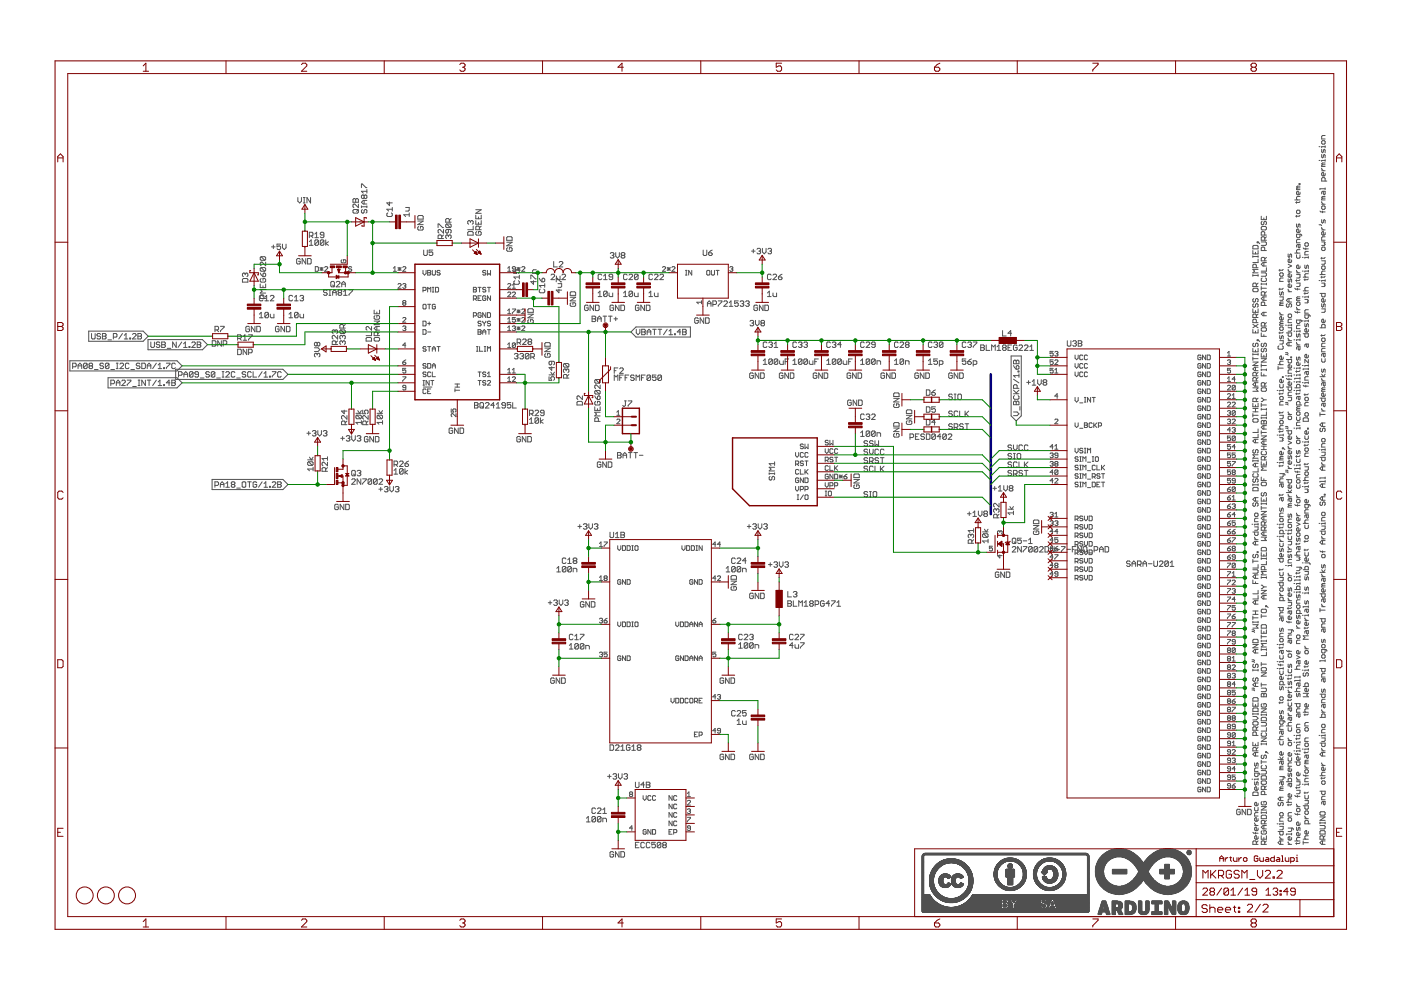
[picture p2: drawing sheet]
<svg xmlns="http://www.w3.org/2000/svg" width="420mm" height="297mm" viewBox="0 0 420 297" stroke-linecap="round" stroke-linejoin="round" font-family="sans-serif">
<g fill="none" stroke="#505050" stroke-width=".3">
<path d="M89.3 59.2v1.1l.6 .5 .5-.5v-1.1M91 59.2h.5M91.2 59.2v1.6M93.1 59.2v1.6l-1-1.6v1.6M105.9 59.8l.2-.3 .6 .3 .5-.3 .3 .3v.8h-1.6zM106.7 59.8v.8M108.4 56.2v-1h.3l1 1h.3M109.2 58.7l-.3-.3-.5 .3v.5l.3 .3 .5-.3M109.2 58.7l.3-.3 .5 .3v.5l-.3 .3-.5-.3M109.2 58.7v.5M110 57.3h-1.6l.5 .6M110 56.8v1.1"/>
<path d="M388.3 59.9h1.6M389.1 56.3l-.3 .5h1.1M389.1 56.3h.8M389.6 55h.3v.3h-.3zM389.9 57.6v.5l-.3 .3h-.5l-.3-.3v-.5l.5-.3v1.1M389.9 58.9h-.8l-.3 .2v.6l.3 .2M389.9 55.8h-.8l-.3 .2 .3 .3M395.6 48.1h.3M395.6 44h.3M396.4 44.7v.8l.2 .3 .6-1.1 .2 .3v.8M396.4 46.3v.8l.2 .2 .6-1 .2 .2v.8M396.4 42.4l.2-.2h.6l.2 .2v.5l-.2 .3h-.6l-.2-.3z"/>
<path d="M396.4 50.4l.5 .8M396.4 51.2h1M396.6 59.4l-.2 .5h1M396.6 49.4l-.2 .5h1M396.6 59.4h.8M396.6 49.4h.8M396.9 57.3v.8l.3 .3 .2-.3v-.8h-.8l-.2 .3v.5M397.4 58.9h-.8l-.2 .2 .2 .3M397.4 56.6h-1.5v.2M397.4 51.9v.6l-.2 .2h-.6l-.2-.2v-.6l.5-.2v1M397.4 43.7v.5M397.4 47.8v.5"/>
<path d="M397.4 54.3v-.8l-.2-.3h-.6l-.2 .3v.8h1.5M397.4 56.3v.5M397.4 40.6h-.8l-.2 .3v.8h1M397.4 44h-1v.2M397.4 48.1h-1v.2M397.4 48.9h-.8l-.2 .2 .2 .3M78.3 76.9h1.1l.3 .3v.5l-.3 .3M78.3 76.9l-.3 .3v.5l.3 .3h1.1M78.3 76.9l1.1 1.1M79.7 78.6v1.1l-1.1-1.1-.6 .2v.6l.3 .3M81.4 74h1.1M82 73.4v1.1"/>
<path d="M84.2 73.2h-1.1v.8l.5-.3 .6 .3v.5l-.3 .3h-.6l-.2-.3M84.7 73.2v1.1l.6 .5 .5-.5v-1.1M90 77.8l-.2-.3h-.6l-.2 .3v1l.2 .3h.6l.2-.3v-.5h-.5M91 60.8h.5M91.7 77.5v1.6l-1.1-1.6v1.6M92.2 77.5h.8l.3 .3v1l-.3 .3h-.8zM92.8 73.5h1.1M92.8 72.5l.5-.6v1.6M92.8 70.7h.8l.3-.3v-.5l-.3-.3h-.8v1.6M93.3 70.7l.6 .5M94.4 71.2h1.1M94.4 70.2l.6-.6v1.6"/>
<path d="M94.6 79.9h.6l.3 .3v.9l-.3 .2h-.6zM95.5 72.2v1.1l-.3 .2h-.5l-.3-.2M95.5 72.2l-.3-.3h-.5l-.3 .3v1.1M95.5 72.2l-1.1 1.1M97.1 72.2v1.1l-.2 .2h-.6l-.2-.2M97.1 70.4h-.8l-.2-.2 .2-.6h.6l.2 .3v1.1l-.2 .2h-.6l-.2-.2M97.1 72.2l-.2-.3h-.6l-.2 .3v1.1M97.1 72.2l-1 1.1M97.7 71.9v1.6M98.5 72.5l-.8 .5 .8 .5M102.6 77.9l-.3 .2 .3 .7h.9l.2-.3-.2-.6h-.5v.4M106.1 62.8h1.1l.3 .3v.5l-.3 .3h-1.1l-.2-.3v-.5z"/>
<path d="M107.5 61.2v1.1l-1.1-1.1h-.3l-.2 .2v.6l.2 .3M107.5 62.8l-.6 .6M108.4 61.7v.6M108.4 62h1.6M108.7 62.8l-.3 .3v.5l.5 .3 .3-.3v-.5l.5-.3 .3 .3v.5l-.3 .3M109.2 60.1v1.1M110 60.1h-1.1l-.5 .5 .5 .6h1.1M110 61.7v.6M116.3 63.8l-.3 .3v.5l.3 .3h1.1l.2-.3v-.5l-.2-.3M116.8 60.5v1.1l-.8-.8h1.6M117.6 62.7h-1.6l.6 .6M117.6 62.2v1.1"/>
<path d="M121.6 62.2h1.1v.8l-.3 .3h-.8M122.7 64.4h-1.6l.5 .5M122.7 63.8v1.1M125.3 64.9l.3-.3h1l.3 .3v.8h-1.6zM125.3 66.3h1.6l-1.6 1h1.6M125.6 67.9l-.3 .3v.5l.3 .3h1l.3-.3v-.5l-.3-.3h-.5v.5M127.1 75v1.3l.2 .3h.6l.2-.3v-1.3M129.8 75h-1.1v.8l.5-.3 .6 .3v.5l-.3 .3h-.5l-.3-.3M131.4 68.2v-1.1h.3l1 1.1h.3M132.5 71.5v-.8l-.3-.3h-.5l-.3 .3v.8h1.6M133 68.8v1.1l-1.1-1.1-.5 .2v.6l.3 .3M133 70.4l-.5 .6"/>
<path d="M133.9 67.1h1.1l.3 .3v.6l-.3 .2M133.9 67.1l-.2 .3v.6l.2 .2h1.1M133.9 67.1l1.1 1.1M134.5 70.7l-.3-.3-.5 .3v.5l.2 .3M134.5 68.8v.8l-.3 .3-.5-.3v-.6l.2-.2h1.1l.3 .2v.6l-.3 .3M134.5 70.7l.2-.3 .6 .3v.5l-.3 .3M134.5 70.7v.3M134.7 66.6v-.8l-.2-.3h-.6l-.2 .3v.8h1.6M135.3 65.5l-.6 .6M140.3 69.7l.2-.3h1.1l.3 .3v.8h-1.6zM141.1 66.4l-.3-.3-.5 .3v.6l.2 .2M141.1 66.4l.3-.3 .5 .3v.6l-.3 .2"/>
<path d="M141.1 66.4v.3M141.9 67.8v1.1h-1.6M142.7 64.5v1.1h1.6v-1.1M142.7 66.1v1.1h1.6v-1.1M142.7 62.9h1.6l-1.6 1h1.6M143 69.4l-.3 .3v.5l.3 .3h1l.3-.3v-.5l-.3-.3h-.5v.6M143.5 65v.6M143.5 66.7v.5M143.8 68.9v-.9l-.3-.2h-.5l-.3 .2v.9h1.6M144.3 67.8l-.5 .5M152 72.6h1.6l-1.6 1.1h1.6M152.2 74.2l-.2 .3v.5l.2 .3h1.1l.3-.3v-.5l-.3-.3h-.5v.6"/>
<path d="M152.2 71h1.1l.3 .2v.8h-1.6v-.8zM166.1 78.4v1.6h1.1M167.7 78.7l.3-.3h.5l.3 .3v.2l-1.1 1.1h1.1M183 76l.3-.3h.5l.3 .3-.3 .5M183.6 76.5h.2M183.8 76.5l.3 .3-.3 .5h-.5l-.3-.2M184.7 75.7v1.1l.5 .5 .5-.5v-1.1M186.6 76.5l-.3 .3 .3 .5h.5l.3-.2-.3-.6M186.6 76.5l-.3-.2 .3-.6h.5l.3 .3-.3 .5M186.6 76.5h.5M210.9 75v1.3l.2 .3h.6l.3-.3v-1.3M212.5 75.8h.8l.3 .5-.3 .3h-.5l-.3-.3z"/>
<path d="M213.6 75l-1.1 .8M225.4 75.3h1.1M225.9 74.7v1.1M227 74.7l.3-.3h.5l.3 .3-.3 .6M227.6 75.3h.2M227.8 75.3l.3 .2-.3 .6h-.5l-.3-.3M228.6 74.4v1.1l.6 .6 .5-.6v-1.1M230.3 74.7l.3-.3h.5l.3 .3-.3 .6M230.8 75.3h.3M231.1 75.3l.3 .2-.3 .6h-.5l-.3-.3M375.7 73.8l.3-.2h1l.3 .2v.8h-1.6zM375.7 75.1v1h1.6v-1"/>
<path d="M375.7 76.6v.6M375.7 76.9h1.6M376.5 75.6v.5M377 72.5h.3v.3h-.3zM377.3 76.6v.6M377.3 77.7v1h-1.6M377.3 72.5l.5 .5M378.2 72.5h1.3l.3 .3v.5l-.3 .3h-1.3M378.2 64.8v1h1.6v-1M378.5 66.3l-.3 .3v.5l.6 .3 .2-.3v-.5l.5-.3 .3 .3v.5l-.3 .3M378.5 67.9h1l.3 .3v.5l-.3 .2h-1l-.3-.2v-.5zM379 65.3v.5"/>
<path d="M379 78.7v1M379.3 70.5v-.8l-.3-.3h-.5l-.3 .3v.8h1.6M379.3 72v-.8l-.3-.2h-.5l-.3 .2v.8h1.6M379.3 75.1v-.8l-.3-.2h-.5l-.3 .2v.8h1.6M379.3 78.2v-.8l-.3-.2h-.5l-.3 .2v.8h1.6M379.8 78.7h-1l-.6 .5 .6 .5h1M379.8 77.2l-.5 .5M379.8 71l-.5 .5M386.3 76.1v.8l.3 .3 .2-.3v-.5l.3-.3 .2 .3v.8M386.3 79.2l1 .5-1 .5M387.3 77.9v.5l-.2 .3h-.5l-.3-.3v-.5l.5-.2v1M388.3 75.9h1.6"/>
<path d="M388.8 60.4v.5M388.8 64.6v.5M388.8 67.1v.8l.3 .3 .2-.3v-.5l.3-.3 .3 .3v.8M388.8 76.4v.8l.3 .2h.5l.3-.2v-.8M389.1 63h.5l.3 .3v.5l-.3 .2h-.5l-.3-.2v-.5zM389.3 73.3v.8l.3 .2 .3-.2v-.8h-.8l-.3 .3v.5M389.9 79.7v.5l-.3 .3h-.5l-.3-.3v-.5l.5-.2v1M389.9 70.2v.8l-.3 .2h-.5l-.3-.2v-.8h1.3l.3 .5M389.9 71.8h-.8l-.3 .2v.8h1.1M389.9 68.9v.5l-.3 .3h-.5l-.3-.3v-.5l.5-.2v1M389.9 74.8h-.8l-.3 .3v.5l.3 .3M389.9 64.6l-.3 .2h-1"/>
<path d="M389.9 60.4l-.3 .3h-1M390.6 77.2h.2M390.8 74.3l.3 .3h1.3M391.3 73l.3-.2h.5l.3 .2v.6l-.3 .2h-.5l-.3-.2zM391.3 79.5v.7l.3 .3 .5-1 .3 .2v.8M391.6 74.3v.5M392.4 77.2h-1.1v.2M392.4 75.4h-.8l-.3 .2v.8h1.1M392.4 76.9v.5M395.6 67.4h.5l.3 .2M395.9 63.3l.2 .2h1.3M396.4 78.2h1v.8l-.2 .2h-.8"/>
<path d="M396.4 72.5h.8l.2 .3-.2 .2 .2 .3-.2 .3h-.8M396.4 74.3l.2-.2h.6l.2 .2v.5l-.2 .3h-.6l-.2-.3zM396.4 68.9h1M396.4 65.8v.8l.2 .3 .6-1.1 .2 .3v.8M396.4 62l.2-.3h.6l.2 .3v.5l-.2 .3h-.6l-.2-.3zM396.4 60.4l.5 .8M396.4 68.2l.5 .7M396.4 77.2v.5M396.4 61.2h1M396.6 79.7h.6l.2 .3v.5l-.2 .3h-.6l-.2-.3v-.5zM396.6 63.3v.5M397.4 71h-.8l-.2 .2v.8h1"/>
<path d="M397.4 69.7v.5l-.2 .3h-.6l-.2-.3v-.5l.5-.3v1.1M397.4 77.2l-.2 .2h-1.1M26.6 99.3h16.3l1.5 1.5-1.5 1.5h-16.3zM27.5 100v1.3l.2 .3h.6l.2-.3v-1.3M30.7 100h.8l.3 .2-.3 .6 .3 .5-.3 .3h-.8zM36.7 100l-1.1 1.6M41.4 100h.8l.2 .2-.2 .6 .2 .5-.2 .3h-.8zM64.5 98.9h.8l.3-.3v-.5l-.3-.3h-.8v1.6M65 98.9l.6 .5M66.1 97.8h1.1v.3l-1.1 1.1v.2M73 83.5h1.1l.2 .3v.8h-1.6v-.8zM73.5 82.1l-.2-.2-.6 .2v.6l.3 .2"/>
<path d="M73.5 82.1l.3-.2 .5 .2v.6l-.2 .2M73.5 82.1v.3M74.8 98.1l-.3-.3h-.5l-.3 .3v1.1l.3 .2h.5l.3-.2v-.6h-.5M76.5 97.8v1.6l-1.1-1.6v1.6M77 97.8h.8l.3 .3v1.1l-.3 .2h-.8zM77.8 95.2h1.1M77.8 94.2l.5-.6v1.6M78 85.1v1.1h1.7v-1.1M78 81.9l.9 1M78.3 80.2h1.1l.3 .3v.5l-.3 .3M78.3 80.2l-.3 .3v.5l.3 .3h1.1M78.3 83.5l-.3 .3v.5l.3 .3h1.1l.3-.3v-.5l-.3-.3h-.5v.5"/>
<path d="M78.3 80.2l1.1 1.1M78.9 88.8l-.3-.3h-.5l-.3 .3v1.1l.3 .3h.5l.3-.3M78.9 85.7v.5M79.1 81.9l.6 .2v.6l-.3 .2h-.5v-.8zM79.1 89.5v-.8l-.2-.3h-.6l-.3 .3v.8h1.7M79.4 90.2h1.1M79.4 89.1l.6-.6v1.7M79.7 86.8h-1.7l.6 .5-.6 .5h1.7M80.5 93.9l-.3-.3h-.5l-.3 .3v1.1M80.5 93.9v1.1l-.3 .2h-.5l-.3-.2M80.5 93.9l-1.1 1.1M81.1 88.8l.2-.3h.6l.2 .3v.3l-1 1.1h1"/>
<path d="M81.1 94.2v.8l.2 .2h.8v-1M83.7 98.1l-.3-.3h-.5l-.3 .3v1.1l.3 .2h.5l.3-.2v-.6h-.5M85.3 97.8v1.6l-1-1.6v1.6M85.9 97.8h.8l.3 .3v1.1l-.3 .2h-.8zM86.7 94.2l.5-.6v1.6M86.7 95.2h1.1M87.8 88.8l-.3-.3h-.5l-.3 .3v1.1l.3 .3h.5l.3-.3M88.3 90.2h1.1M88.3 89.1l.6-.6v1.7M89.4 93.9l-.3-.3h-.5l-.3 .3v1.1M89.4 93.9v1.1l-.3 .2h-.5l-.3-.2M89.4 93.9l-1.1 1.1"/>
<path d="M90 88.8l.2-.3h.6l.2 .3-.2 .6M90 94.2v.8l.2 .2h.8v-1M90.5 89.4h.3M90.8 89.4l.2 .2-.2 .6h-.6l-.2-.3M95.9 80.2l1 .9M95.9 80.6h1M96.4 80.2v.9M96.9 80.2l-1 .9M97.3 80.2l.3-.3 .7 .3-1 1.1h1M98.1 87.2l-.3-.3h-.5l-.3 .5 .3 .3h.5l.3 .5-.3 .3h-.5l-.3-.3M98.7 86.9h.5M98.7 88.5h.5"/>
<path d="M98.9 86.9v1.6M99.5 84.3h.5l.3 .3v1.1l-.3 .3h-.5l-.3-.3v-1.1zM99.8 87.7h1M99.8 88.5v-1.1l.5-.5 .5 .5v1.1M99.8 85.4l.5 .6M100.4 99.2l-.2-.3-.6 .3v.5l.3 .3M100.4 99.2l.3-.3 .6 .3v.5l-.3 .3M100.4 99.2v.2M100.8 84.6l.3-.3h.6l.2 .3v.3l-1.1 1.1h1.1M101.7 87.7l-.3-.3 .3-.5h.5l.3 .3-.3 .5M101.7 87.7h.5M101.7 87.7l-.3 .3 .3 .5h.5l.3-.3-.3-.5"/>
<path d="M102.2 98.9l-.3 .3v.5l.3 .3h1.1M102.2 98.9h1.1l.2 .3v.5l-.2 .3M102.2 98.9l1.1 1.1M102.5 86v-1.1l.5-.6 .6 .6v1.1M102.5 85.2h1.1M103 98.3v-.8l-.3-.2h-.5l-.3 .2v.8h1.6M103 87.4l.6-.5v1.6M103 88.5h1.1M103.5 97.3l-.5 .5M104.7 86.9h1v.3l-1 1v.3M105.5 80.2l-.3-.3-.7 .3 .3 .4 .7 .3-.3 .4-.7-.2M111.4 99.5v1.1h-1.6"/>
<path d="M111.4 97.9v1.1l-1.1-1.1-.5 .2v.6l.3 .3M112.2 93v1h1.6v-1M112.2 96.2h1.6l-1.6 1.1h1.6M112.5 94.6l-.3 .3v.5l.3 .3h1.1l.2-.3v-.5l-.2-.3h-.6v.5M113 93.5v.5M113 97.9v1.1M113.8 99.5l-.5 .6M113.8 97.9h-1l-.6 .5 .6 .6h1M118 81.3h.9M118 80.4l.4-.5v1.4M119.4 85.2l.2-.2 .7 .2-.9 1.2h.9M119.4 80.6h.9"/>
<path d="M119.4 80.2l.9 .9M119.8 80.2v.9M120.3 80.2l-.9 .9M120.8 95.4l.2-.2 .7 .2-.9 1.2h.9M120.8 97.9l.7-.2 .2 .2-.2 .5M120.8 85.2l.7-.2 .2 .2-.2 .5M120.8 80.2l.2-.3 .7 .3-.9 1.1h.9M121 90.8h.5M121 90.8l-.2 .2 .2 .5 .7-.3-.2-.4M121 90.8l-.2-.2 .2-.5 .7 .2-.2 .5M121.2 98.4h.3M121.2 85.7h.3"/>
<path d="M121.5 85.7l.2 .2-.2 .5-.7-.2M121.5 98.4l.2 .2-.2 .5-.7-.2M126.9 96.3h.7l.2 .2v.9l-.2 .3h-.7zM126.9 87.1h.7l.2-.3-.2-.7h-.7v1.4M126.9 91.4l.2-.2 .7 .2v1l-.2 .2-.7-.2zM126.9 81v1l.4 .4 .5-.4v-1M126.9 98.8h.7l.2 .2v1l-.2 .2h-.7zM128.2 97h1M128.2 99.5h1M128.2 81h.7l.3 .3-.3 .4 .3 .5-.3 .2h-.7zM128.2 91.2h1M128.2 87.5v-1.4l.5 .5 .5-.5v1.4"/>
<path d="M128.2 81.7h.7M128.7 91.2v1.4M128.7 96.5v.9M129.6 86.1h.5M129.6 81v1.2l.3 .2 .7-.2v-1.2M129.6 87.5h.5M129.9 86.1v1.4M130.6 91.4l-.3-.2-.7 .2v1l.7 .2 .3-.7h-.5M130.6 86.1h.7l.2 .3v.9l-.2 .2h-.7zM132 81.3l-.2-.3-.7 .3 .2 .4 .7 .3-.2 .4-.7-.2M142 86.1h.7l.2 .3-.2 .4 .2 .5-.2 .2h-.7zM142 89.6h.7l.2-.7-.2-.2h-.7v1.4"/>
<path d="M142 94.7h.7l.2-.3-.2-.7h-.7v1.4M142 86.8h.7M142.4 89.6l.5 .5M143.4 86.1h.9M143.4 99.5h.7M143.4 98.8h.7l.2 .2-.2 .5 .2 .5-.2 .2h-.7zM143.4 89.4h.4M143.8 86.1v1.4M144.3 94l-.2-.3-.7 .3v.9l.2 .2 .7-.2v-.5h-.5M144.3 96.5l-.2-.2-.7 .2 .2 .5 .7 .2-.2 .5h-.5l-.2-.3M144.3 88.7h-.9v1.4h.9M144.8 99.5h.9"/>
<path d="M144.8 96.3l.4 .7M145.2 97v.7M145.7 88.9l-.2-.2-.7 .2v.9l.2 .3 .7-.3v-.4h-.5M145.7 86.4l-.7-.3-.2 .5 .7 .2 .2 .5-.2 .2-.7-.2M145.7 81.3l-.7-.3-.2 .5 .7 .2 .2 .5-.2 .2-.7-.2M145.7 93.7v1.4l-.9-1.4v1.4M145.7 96.3l-.5 .7M146.2 93.7h.7l.2 .3v.9l-.2 .2h-.7zM146.2 86.1h.9M146.2 81v1.4l.4-.4 .5 .4v-1.4M146.2 98.8h.9M146.6 86.1v1.4"/>
<path d="M146.6 98.8v1.4M147.1 96.5l-.2-.2-.7 .2 .2 .5 .7 .2-.2 .5h-.5l-.2-.3M147.1 88.7v1.4l-.9-1.4v1.4M152.3 85.2l.2-.2 .7 .2-.9 1.2h.9M152.3 87.8l.2-.3 .7 .3-.9 1.1h.9M152.3 94h.9M152.3 80.4l.4-.5v1.4M152.3 93.1l.4-.5v1.4M152.3 95.6l.4-.4v1.4M152.3 98.2l.4-.5v1.4M152.3 81.3h.9M152.3 96.6h.9"/>
<path d="M152.3 99.1h.9M153.6 86.4h1M153.6 97.9l.7-.2 .3 .2-.3 .5M153.6 92.6h1l-1 1.4M153.6 87.8l.3-.3 .7 .3-1 1.1h1M154.1 80.9v1h.8l-.3-.8 .3-.2h.6l.2 .2v.6l-.2 .2M154.1 98.4h.2M154.1 85l-.5 .5M154.3 98.4l.3 .2-.3 .5-.7-.2M154.4 84.1l-.3 .3v2M154.6 95.2h-1v.7l.5-.3 .5 .3-.3 .7-.7-.3M154.6 80.6h-.7l-.3-.2 .3-.5 .7 .3v.9l-.3 .2-.7-.2"/>
<path d="M155 95.9h1M155 92.9l1 .9M155 98.4h1M155 80.6h1M155 80.2l1 .9M155 97.9l1 1M155 95.4l1 .9M155 93.3h1M155.5 84.1l.2 .3v.5l-.2 .3h-1.1l-.3-.3M155.5 80.2v.9M155.5 92.9v.9M155.5 95.4v.9"/>
<path d="M155.5 97.9v1M155.7 83h-1.6l.5 .6M155.7 82.5v1.1M156 97.9l-1 1M156 80.2l-1 .9M156 95.4l-1 .9M156 92.9l-1 .9M156.5 95.4l.2-.2 .7 .2-.9 1.2h.9M156.5 97.9l.2-.2 .7 .2-.9 1.2h.9M156.5 92.9l.2-.3 .7 .3-.9 1.1h.9M156.5 80.2l.2-.3 .7 .3-.9 1.1h.9M158.3 92.8l.3-.3h1.1l.2 .3v.8h-1.6z"/>
<path d="M158.3 94.2h1.6l-1.6 1.1h1.6M158.6 95.8l-.3 .3v.5l.3 .3h1.1l.2-.3v-.5l-.2-.3h-.6v.6M159.2 83.6v-1.1h.3l1 1.1h.3M160 84.1v1.1l-.8-.8h1.6M160.8 80.9h-.8l-.3 .2v.8h1.1M161.7 83.4l.8 1.1M162 86.7l-.3 .3v.5l.3 .3h1.1l.3-.3v-.5l-.3-.3M162.8 83.4l.6 .3v.5l-.3 .3h-.6v-.8zM163.4 85v1.1M163.4 85.6h-1.7l.6 .5M165.2 82.5l.3-.3h.6l.2 .3v.2l-1.1 1.1h1.1M166.8 84.5v-1.1h.3l1.1 1.1h.2"/>
<path d="M166.9 82.7v.8l.3 .3h.8v-1.1M167.3 85h1.1v.9l-.2 .2h-.9M167.6 86.7v1.1l-.8-.8h1.6M168.5 82.5l.3-.3h.5l.3 .3v.2l-1.1 1.1h1.1M171 89.1h1.6l-1.6 1.1h1.6M171.3 87.5h1.1l.2 .2v.8h-1.6v-.8zM171.3 90.7l-.3 .3v.5l.3 .3h1.1l.2-.3v-.5l-.2-.3h-.6v.6M176.4 91.7l-.3-.2h-.5l-.3 .2v1.1l.3 .3h.5l.3-.3v-.5h-.5M177.6 94.8h.8l.3 .2-.3 .6 .3 .5-.3 .3h-.8zM177.6 95.6h.8M178 91.5v1.6l-1-1.6v1.6M178.6 91.5h.8l.3 .2v1.1l-.3 .3h-.8z"/>
<path d="M179.2 96.4v-1.1l.5-.5 .6 .5v1.1M179.2 95.6h1.1M179.4 87.8l.5-.5v1.6M179.4 88.9h1.1M180.5 82.5l-.3-.3h-.6l-.2 .3v1l.2 .3h.6l.3-.3M180.8 94.8h1.1M181 83.8h1.1M181 82.7l.6-.5v1.6M181.4 94.8v1.6M182.1 87.5v1.1l-.3 .3h-.5l-.3-.3M182.1 87.5l-.3-.2h-.5l-.3 .2v1.1M182.1 87.5l-1.1 1.1"/>
<path d="M182.5 94.8h1.1M182.6 87.8v.8l.3 .3h.8v-1.1M183 94.8v1.6M183.7 83h-.8l-.3-.3 .3-.5h.6l.2 .3v1l-.2 .3h-.6l-.3-.3M184 91.7l-.3-.2h-.5l-.3 .2v1.1l.3 .3h.5l.3-.3v-.5h-.5M184.1 95.6h1.1M184.7 95v1.1M185.7 91.5v1.6l-1.1-1.6v1.6M186.2 91.5h.8l.3 .2v1.1l-.3 .3h-.8zM187 88.9h1.1M187 87.8l.5-.5v1.6M188.1 82.5l-.3-.3h-.5l-.3 .3v1l.3 .3h.5l.3-.3"/>
<path d="M188.6 82.5l.3-.3h.5l.3 .3v.2l-1.1 1.1h1.1M189.2 99.5l1.5-1.5h16.4v3h-16.4zM189.7 87.5v1.1l-.3 .3h-.5l-.3-.3M189.7 87.5l-.3-.2h-.5l-.3 .2v1.1M189.7 87.5l-1.1 1.1M190.3 87.8v.8l.2 .3h.9v-1.1M190.8 98.7v1.1l.5 .5 .6-.5v-1.1M191.4 82.5v1l-.3 .3h-.6l-.2-.3M191.4 82.5l-.3-.3h-.6l-.2 .3v1M191.4 82.5l-1.1 1M191.6 91.7l-.2-.2h-.6l-.2 .2v1.1l.2 .3h.6l.2-.3v-.5h-.5M192.4 99.5h.9"/>
<path d="M192.4 98.7h.9l.2 .3-.2 .5 .2 .6-.2 .2h-.9zM193.3 91.5v1.6l-1.1-1.6v1.6M193.8 91.5h.8l.3 .2v1.1l-.3 .3h-.8zM194.1 99.5h1.1M194.6 88.9h1.1M194.6 87.8l.6-.5v1.6M195.7 82.5l-.3-.3h-.5l-.3 .3v1l.3 .3h.5l.3-.3M195.7 98.7h1.1M196.3 82.5l.2-.3h.6l.2 .3v.2l-1 1.1h1M196.3 87.8v.8l.2 .3h.8v-1.1M196.3 98.7v1.6M197.4 98.7h1"/>
<path d="M197.9 82.5l.3-.3h.5l.3 .3v.2l-1.1 1.1h1.1M197.9 98.7v1.6M198.7 80.2l.2-.3 .7 .3-.9 1.1h.9M200.1 80.6h.9M200.1 80.2l.9 .9M200.1 98.7l-1.1 1.6M200.6 80.2v.9M200.6 99.3l.6-.6v1.6M201 80.2l-.9 .9M201.5 80.2l.2-.3 .7 .3-.9 1.1h.9M204.2 99.5h-1.1l.8-.8v1.6M204.7 99.5h.8"/>
<path d="M204.7 98.7h.8l.3 .3-.3 .5 .3 .6-.3 .2h-.8zM205.6 82.4h.4M205.6 81h.4M205.8 81v1.4M207.5 81v1.4l-1-1.4v1.4M209.4 95.5l-.3-.2h-.5l-.3 .2v1.1l.3 .3h.5l.3-.3v-.5h-.5M210.4 90.6h-1.4l.4 .5M210.4 90.1v1M211.1 95.3v1.6l-1.1-1.6v1.6M211.6 95.3h.8l.3 .2v1.1l-.3 .3h-.8zM211.9 81.3l.3-.3 .7 .3v.9l-.3 .2-.7-.2zM212.2 91h1"/>
<path d="M212.2 91.8v-1.1l.5-.5 .5 .5v1.1M213.3 81v1.2l.3 .2 .7-.2v-1.2M213.8 91.3h.8l.3-.3v-.5l-.3-.3h-.8v1.6M214.7 81h1M215.2 81v1.4M215.4 90.2h1.1v.3l-1.1 1v.3M217.1 90.5l.2-.3h.6l.2 .3v.2l-1 1.1h1M218.7 90.7l.5-.5v1.6M218.7 91.8h1.1M218.8 80.2l.7-.3 .3 .3-.3 .4M219.3 80.6h.2M219.5 80.6l.3 .3-.3 .4-.7-.2"/>
<path d="M221.4 90.2h-1.1v.8l.6-.3 .5 .3v.5l-.3 .3h-.5l-.3-.3M222 90.5l.2-.3h.6l.3 .3-.3 .5M222.5 91h.3M222.8 91l.3 .3-.3 .5h-.6l-.2-.3M223.6 90.5l.3-.3h.5l.3 .3-.3 .5M224.1 91h.3M224.4 91l.3 .3-.3 .5h-.5l-.3-.3M224.9 96.3l.3-.3h.5l.3 .3-.3 .5M225.5 96.8h.2M225.7 96.8l.3 .3-.3 .6h-.5l-.3-.3M226.6 96v1.1l.5 .6 .5-.6v-1.1M227.2 91.7l-.3-.2h-.5l-.3 .2v1.1l.3 .3h.5l.3-.3v-.5h-.5"/>
<path d="M228.5 96.8l-.3 .3 .3 .6h.5l.3-.3-.3-.6M228.5 96.8h.5M228.5 96.8l-.3-.2 .3-.6h.5l.3 .3-.3 .5M228.8 91.5v1.6l-1-1.6v1.6M229.4 91.5h.8l.3 .2v1.1l-.3 .3h-.8zM230.2 88.9h1.1M230.2 87.8l.5-.5v1.6M231.3 82.5l-.3-.3h-.6l-.2 .3v1l.2 .3h.6l.3-.3M231.8 82.5l.3-.3h.5l.3 .3v.2l-1.1 1.1h1.1M231.8 87.8v.8l.3 .3h.8v-1.1M233.4 83h.9l.2 .5-.2 .3h-.6l-.3-.3zM234.5 82.2l-1.1 .8"/>
<path d="M300.7 99.1v1.6h1.1M303.4 99.9h-1.1l.8-.8v1.6M375.7 82.3v.5M375.7 92.6v1h1.6v-1M375.7 98.8v1h1.6v-1M375.7 97.2l1.6 1.1M375.7 82.5h1.6M376 86.4h1l.3 .3v.5l-.3 .2h-1l-.3-.2v-.5zM376 89.5l-.3 .2v.6l.6 .2 .2-.2v-.6l.5-.2 .3 .2v.6l-.3 .2M376 91l-.3 .3v.5l.6 .3 .2-.3v-.5l.5-.3 .3 .3v.5l-.3 .3M376.5 93.1v.5M376.5 99.3v.5"/>
<path d="M376.8 80.2v-.7l-.3-.3h-.5l-.3 .3v.7h1.6M376.8 85.9v-.8l-.3-.2h-.5l-.3 .2v.8h1.6M376.8 95.2v-.8l-.3-.3h-.5l-.3 .3v.8h1.6M376.8 96.7v-.8l-.3-.2h-.5l-.3 .2v.8h1.6M377.3 82.3v.5M377.3 97.2l-1.6 1.1M377.3 94.1l-.5 .5M377.3 84.9l-.5 .5M377.3 80.8h-1.6l.6 .5-.6 .5h1.6M378.2 86.4h1.6M378.2 81.8h1.3l.3 .2v.5l-.3 .3h-1.3M378.2 84.9v.5"/>
<path d="M378.2 85.9v1M378.2 99.8v1h1.6M378.2 85.1h1.6M378.5 83.3l-.3 .3v.5l.3 .2h1l.3-.2v-.5l-.3-.3M378.5 98.2h1l.3 .3v.5l-.3 .3h-1l-.3-.3v-.5zM379 89v1M379 93.6v1M379.3 97.7v-.7l-.3-.3h-.5l-.3 .3v.7h1.6M379.3 91.6v-.8l-.3-.3h-.5l-.3 .3v.8h1.6M379.3 88.5v-.8l-.3-.3h-.5l-.3 .3v.8h1.6M379.8 93.6h-1l-.6 .5 .6 .5h1M379.8 80.2v1.1h-1.6"/>
<path d="M379.8 84.9v.5M379.8 96.7l-.5 .5M379.8 89h-1l-.6 .5 .6 .5h1M379.8 87.4l-.5 .5M383.8 89h1v.7l-.2 .3h-.8M383.8 80.8v.5M383.8 86.4v.5M383.8 87.4v.8l.2 .3 .6-1.1 .2 .3v.8M383.8 93.6l.5 .8M383.8 99.5v.6M383.8 94.4h1M384 91h.8"/>
<path d="M384 81.8h.6l.2 .2v.5l-.2 .3h-.6l-.2-.3v-.5zM384 91l-.2 .6h1M384 97l-.2 .5h1M384 98h.6l.2 .2v.6l-.2 .2h-.6l-.2-.2v-.6zM384 97h.8M384.8 99.5l-.2 .3h-1.1M384.8 90.5h-.8l-.2 .3 .2 .2M384.8 83.3h-.8l-.2 .3v.7h1M384.8 95.2v.5l-.2 .2h-.6l-.2-.2v-.5l.5-.3v1M384.8 96.4h-.8l-.2 .3 .2 .3M384.8 86.4l-.2 .3h-1.1M384.8 80.8l-.2 .2h-1.1"/>
<path d="M385.5 97.5h.3M385.8 99.8h1.5v.8l-.2 .2h-.5l-.3-.2v-.8M386.1 91l-.3 .3v.5l.5 .3 .3-.3v-.5l.5-.3 .2 .3v.5l-.2 .3M386.3 94.4l.3-.3h.5l.2 .3v.5l-.2 .3h-.5l-.3-.3zM386.3 87.4h1M386.3 98.2h1v.8l-.2 .3h-.8M386.3 80.8l.5 .7M386.3 83.6v.7l.3 .3 .5-1 .2 .2v.8M386.3 86.7l.5 .7M386.3 81.5h1M386.6 89.5v1M387.3 95.7h-.7l-.3 .2v.8h1"/>
<path d="M387.3 89.5h-1l-.5 .5 .5 .5h1M387.3 85.4v.5l-.2 .2h-.5l-.3-.2v-.5l.5-.3v1M387.3 97.5h-1v.2M387.3 82.3v.5l-.2 .3h-.5l-.3-.3v-.5l.5-.3v1.1M387.3 97.2v.5M388 99.3h.3M388.3 93.4l.3 .2h1.3M388.3 86.4l.3 .3h1.3M388.8 90.8l.3-.3h.5l.3 .3v.5l-.3 .3h-.5l-.3-.3zM388.8 84.9h1.1v.7l-.3 .3h-.8M388.8 81.8h1.1M388.8 82.3h1.1v.8l-.3 .2h-.8"/>
<path d="M388.8 81l.5 .8M388.8 83.8v.5M388.8 92.1l.5 .7M388.8 92.8h1.1M389.1 89.5h.8M389.1 89.5l-.3 .5h1.1M389.1 86.4v.5M389.1 93.4v.5M389.9 99.3h-1.1v.2M389.9 89h-.8l-.3 .2 .3 .3M389.9 95.9v.8l-.3 .3h-.5l-.3-.3v-.8h1.3l.3 .5M389.9 97.5h-.8l-.3 .2v.8h1.1"/>
<path d="M389.9 99v.5M389.9 83.8l-.3 .3h-1M390.6 89h.2M390.6 81.3h.2M390.6 96.2h.2M390.8 83.1h1.6M390.8 87.2h1.6M391.3 89.7h.8l.3 .3-.3 .3 .3 .2-.3 .3h-.8M391.3 83.6v.5M391.3 87.7v.5M391.3 97v.7l.3 .3 .5-1 .3 .2v.8M392.4 89h-1.1v.2"/>
<path d="M392.4 81.3h-1.1v.2M392.4 94.4v.8l-.3 .2h-.5l-.3-.2v-.8h1.3l.3 .5M392.4 86.1h-.8l-.3 .3v.5l.3 .3M392.4 82h-.8l-.3 .3v.5l.3 .3M392.4 98.8v.5l-.3 .2h-.5l-.3-.2v-.5l.6-.3v1M392.4 92.8h-.8l-.3 .3v.8h1.1M392.4 96.2h-1.1v.3M392.4 81v.5M392.4 88.7v.5M392.4 95.9v.6M392.4 87.7l-.3 .2h-1M392.4 83.6l-.3 .2h-1"/>
<path d="M395.6 84.1h.3M395.9 87.9h1.5v.8l-.2 .3h-.6l-.2-.3v-.8M395.9 82.3h1.5M395.9 98.3h1.5v-.8l-.2-.3h-.6l-.2 .3v.8M396.4 92.6h1v.8l-.2 .2h-.8M396.4 84.9h.8l.2 .2-.2 .3 .2 .2-.2 .3h-.8M396.4 91v.8l.2 .3 .6-1.1 .2 .3v.8M396.4 82.8v.5M397.4 95.9v.5l-.2 .3h-.6l-.2-.3v-.5l.5-.2v1M397.4 89.7v.6l-.2 .2h-.6l-.2-.2v-.6l.5-.2v1M397.4 81.3h-.8l-.2 .2v.5l.2 .3M397.4 82.8l-.2 .3h-1.1"/>
<path d="M397.4 84.1h-1v.2M397.4 83.8v.5M21 108.1h32.1l1.5 1.6-1.5 1.5h-32.1zM21.8 109.9h.8l.3-.2v-.6l-.3-.2h-.8v1.6M23.4 109.7h1.1M23.4 110.5v-1.1l.6-.5 .5 .5v1.1M26.1 109.1l-.2-.2h-.6l-.2 .2v1.1M26.1 109.1v1.1l-.2 .3h-.6l-.2-.3M26.1 109.1l-1 1.1M27 109.7h.5M27 109.7l-.3-.3 .3-.5h.5l.3 .2-.3 .6M27 109.7l-.3 .2 .3 .6h.5l.3-.3-.3-.5"/>
<path d="M28.3 110.8h1.1M30.2 100.2l-.3-.2h-.5l-.3 .2 .3 .6h.5l.3 .2-.3 .6h-.5l-.3-.3M30.7 100.8h.8M31.1 109.1l-.3-.2h-.6l-.2 .2 .2 .6h.6l.3 .2-.3 .6h-.6l-.2-.3M32.4 101.9h1M32.4 113.2h20.7l1.5 1.5-1.5 1.6h-20.7zM32.7 109.1v1.1l-.3 .3h-.5l-.3-.3M32.7 109.1l-.3-.2h-.5l-.3 .2v1.1M32.7 109.1l-1.1 1.1M33.2 115h.9l.2-.3v-.5l-.2-.3h-.9v1.7M33.2 110.8h1.1M34 101h.8l.3-.2v-.6l-.3-.2h-.8v1.6"/>
<path d="M34.9 114.7h1.1M34.9 115.6v-1.1l.5-.6 .6 .6v1.1M34.9 108.9h.5M34.9 110.5h.5M35.2 108.9v1.6M36 109.1l.2-.2h.6l.3 .2v.3l-1.1 1.1h1.1M36.5 114.2l.3-.3h.5l.3 .3v.3l-1.1 1.1h1.1M37.3 101.6h1.1M37.3 100.5l.5-.5v1.6M38.1 113.9h1.1v.3l-1.1 1.1v.3M38.7 109.1l-.3-.2h-.5l-.3 .2v1.1l.3 .3h.5l.3-.3M38.9 101.3h.3v.3h-.3z"/>
<path d="M39.2 110.8h1.1M39.7 100.2l.3-.2h.5l.3 .2v.3l-1.1 1.1h1.1M39.8 115.8h1.1M41.4 100.8h.8M41.4 113.9h.6M41.4 115.6h.6M41.7 113.9v1.7M42 109.1l-.3-.2h-.6l-.2 .2 .2 .6h.6l.3 .2-.3 .6h-.6l-.2-.3M42.5 108.9h.8l.3 .2v1.1l-.3 .3h-.8zM43.6 113.9v1.7l-1.1-1.7v1.7M44.2 113.9h1M44.2 109.7h1"/>
<path d="M44.2 110.5v-1.1l.5-.5 .5 .5v1.1M44.4 101.8h16.3l1.5 1.5-1.5 1.5h-16.3zM44.7 113.9v1.7M45.2 102.5v1.4l.3 .2h.5l.3-.2v-1.4M46.9 113.9l-1.1 1.7M46.9 108.9l-1.1 1.6M47.4 115.6h1.1M47.4 114.5l.6-.6v1.7M47.4 109.4l.6-.5v1.6M47.4 110.5h1.1M47.9 102.8l-.2-.3h-.6l-.2 .6 .2 .2h.6l.2 .6-.2 .2h-.6l-.2-.2M48.5 102.5h.8l.3 .3-.3 .5 .3 .6-.3 .2h-.8z"/>
<path d="M48.5 103.3h.8M49.1 110.2h.2v.3h-.2zM49.1 115.3h.2v.3h-.2zM49.9 108.9h1.1v.2l-1.1 1.1v.3M50.1 104.4h1.1M51 114.7h-1.1l.8-.8v1.7M51.5 114.7h.8M51.5 113.9h.8l.3 .3-.3 .5 .3 .6-.3 .3h-.8zM52.6 109.1l-.3-.2h-.5l-.3 .2v1.1l.3 .3h.5l.3-.3M52.7 110.7h32.1l1.6 1.5-1.6 1.5h-32.1zM52.9 102.5v1.6l-1.1-1.6v1.6M53.5 112.5h.8l.3-.3v-.5l-.3-.3h-.8v1.6"/>
<path d="M54.5 102.5l-1.1 1.6M55.1 104.1h1M55.1 103.1l.5-.6v1.6M55.2 113v-1l.5-.6 .6 .6v1M55.2 112.2h1.1M56.7 103.9h.3v.2h-.3zM57.5 102.8l.3-.3h.5l.3 .3v.3l-1.1 1h1.1M57.9 111.7l-.3-.3h-.5l-.3 .3v1.1M57.9 111.7v1.1l-.3 .2h-.5l-.3-.2M57.9 111.7l-1.1 1.1M59.1 102.5h.8l.3 .3-.3 .5 .3 .6-.3 .2h-.8zM59.1 103.3h.8"/>
<path d="M59.5 112.2h-.8l-.3-.2 .3-.6h.5l.3 .3v1.1l-.3 .2h-.5l-.3-.2M60.1 113.3h1.1M62.8 111.7l-.3-.3h-.5l-.3 .6 .3 .2h.5l.3 .6-.3 .2h-.5l-.3-.2M63.6 102.1h.9l.2 .3v1.1l-.2 .3h-.9zM64.4 111.7v1.1l-.2 .2h-.6l-.2-.2M64.4 111.7l-.2-.3h-.6l-.2 .3v1.1M64.4 111.7l-1 1.1M65 113.3h1.1M66.4 102.1v1.7l-1.1-1.7v1.7M66.6 111.4h.6M66.6 113h.6M66.9 111.4v1.6"/>
<path d="M66.9 103.2h.8l.3-.3v-.5l-.3-.3h-.8v1.7M67.7 111.7l.3-.3h.5l.3 .3v.3l-1.1 1h1.1M70.4 111.7l-.2-.3h-.6l-.2 .3v1.1l.2 .2h.6l.2-.2M71 113.3h1.1M71.3 104.7h.8l.3 .2v1.1l-.3 .3h-.8zM71.3 101.4h.8l.3-.2v-.6l-.3-.2h-.8v1.6M71.8 101.4l.6 .6M72.9 100.9l.5-.5v1.6M72.9 102h1.1M73.7 111.7l-.3-.3h-.5l-.3 .3 .3 .5h.5l.3 .3-.3 .5h-.5l-.3-.2M74 104.7v1.6l-1.1-1.6v1.6M74.5 105.7h.9l.2-.2v-.6l-.2-.2h-.9v1.6"/>
<path d="M74.5 100.4h1.1v.2l-1.1 1.1v.3M75.4 111.7l-.3-.3h-.6l-.2 .3v1.1l.2 .2h.6l.3-.2M75.9 111.4v1.6h1.1M78.6 111.4l-1.1 1.6M79.2 112l.5-.6v1.6M79.2 113h1.1M80.8 112.8h.3v.2h-.3zM81.6 111.4h1.1v.3l-1.1 1.1v.2M84.3 111.7l-.2-.3h-.6l-.2 .3v1.1l.2 .2h.6l.2-.2M94.3 104.2h1.1l.5 .6-.5 .5h-1.1M95.1 102.9l-.3-.3-.5 .3v.5l.3 .3 .5-.3M95.1 102.9l.3-.3 .5 .3v.5l-.2 .3-.6-.3"/>
<path d="M95.1 106.2l-.3-.3-.5 .3v.5l.3 .3M95.1 106.2l.3-.3 .5 .3v.5l-.2 .3M95.1 102.9v.5M95.1 106.2v.2M100.7 103.3v-.9l-.3-.2h-.5l-.3 .2v.9h1.7M101.3 100.5v1.1l-1.1-1.1-.6 .3v.5l.3 .3M101.3 102.2l-.6 .5M102.7 100.8l-.2-.3-.6 .3v.5l.3 .3M102.7 100.8l.3-.3 .5 .3v.5l-.2 .3M102.7 102.4l-.2-.2-.6 .2v.6l.3 .3M102.7 102.4l.3-.2 .5 .2v.6l-.2 .3M102.7 100.8v.3"/>
<path d="M102.7 102.4v.3M109.8 101.4l.3-.2h1l.3 .2v.8h-1.6zM112.2 101.4l.3-.2h1.1l.2 .2v.6l-.2 .2h-1.1l-.3-.2zM113.3 100.6v-.8l-.3-.3h-.5l-.3 .3v.8h1.6M120.8 108.6h.7l.2 .4-.7 .3zM120.8 112.9h.9l-.9 1.4M121.7 116.2h-.7l-.2-.2 .2-.5 .7 .2v.9l-.2 .3-.7-.3M121.7 110.4h-.9v.7l.4-.2 .5 .2-.2 .7-.7-.2M121.7 103.5h-.9l.7-.7v1.4M121.7 107.9l-.9 .7M126.9 115.4h.4M126.9 114h.4"/>
<path d="M127 116h2.5M127.1 114v1.4M127.8 104.1l-.2-.2-.7 .2 .2 .5 .7 .2-.2 .5-.7-.2M127.8 116.8l-.2-.2-.7 .2v1l.2 .2 .7-.2M127.8 111.7l-.2-.2-.7 .2 .2 .5 .7 .2-.2 .5-.7-.2M127.8 109.2l-.2-.2-.7 .2 .2 .5 .7 .2-.2 .5-.7-.3M128.2 117.3h.5M128.2 103.9h1M128.2 109h.7l.3 .2v.9l-.3 .3h-.7zM128.7 114v1.4l-.9-1.4v1.4M128.7 103.9v1.4M129.2 116.6h-1v1.4h1"/>
<path d="M129.2 111.7l-.3-.2-.7 .2v1l.3 .2 .7-.2M129.2 114h.9M129.6 111.5v1.4h1M129.6 110.4v-1l.5-.4 .5 .4v1M129.6 109.7h1M129.6 105.3v-.9l.5-.5 .5 .5v.9M129.6 114v1.4M129.6 104.6h1M131.1 103.9h.9M131.5 103.9v1.4M136.4 117h1.4M136.4 116.5v.9"/>
<path d="M136.4 116h1.4M136.4 115.1h1.4M137.1 115.1v.9M142.9 103.9h.5M142.9 105.3h.5M143.1 103.9v1.4M143.4 114h.9M143.4 111.5h.9M143.8 103.9v1.4h1M143.8 111.5v1.4M143.8 114v1.4M144.8 100.2v-.9l.4-.5 .5 .5v.9"/>
<path d="M145.2 103.9h.5M145.2 105.3h.5M145.5 103.9v1.4M145.7 114.3l-.7-.3-.2 .5 .7 .2 .2 .5-.2 .2-.7-.2M145.7 111.7l-.7-.2-.2 .5 .7 .2 .2 .5-.2 .2-.7-.2M146.2 112.9h.9M146.2 114.3l.2-.3 .7 .3-.9 1.1h.9M146.2 112l.4-.5v1.4M146.2 105.3v-1.4l.4 .5 .5-.5v1.4M152.3 111.8h.9M152.3 104.2h.9M152.3 103.3l.4-.5v1.4"/>
<path d="M152.3 110.9l.4-.5v1.4M152.3 113.4l.4-.5v1.4M152.3 114.3h.9M153.6 113.2l.3-.3 .7 .3-1 1.1h1M153.6 111.8h1M153.6 110.9l.5-.5v1.4M154.3 106.2l.2-.3h.6l.2 .3-.2 .5M154.6 103v.9l-.3 .3-.7-.3M154.6 103l-.7-.2-.3 .2v.9M154.6 103l-1 .9M154.8 106.7h.3M155.1 106.7l.2 .3-.2 .6h-.6l-.2-.3"/>
<path d="M155.1 102.7h.8l.3-.3v-.5l-.3-.3h-.8v1.7M155.6 102.7l.6 .6M155.9 106.2l.3-.3h.5l.3 .3-.3 .5M156.4 106.7h.3M156.7 106.7l.3 .3-.3 .6h-.5l-.3-.3M156.7 101.9l.3-.3h.5l.3 .3v.3l-1.1 1.1h1.1M158.6 106.2l-.3-.3h-.5l-.3 .3v1.1M158.6 102.4l-.3 .3 .3 .6h.6l.2-.3-.2-.6M158.6 106.2v1.1l-.3 .3h-.5l-.3-.3M158.6 106.2l-1.1 1.1M158.6 102.4l-.3-.2 .3-.6h.6l.2 .3-.2 .5M158.6 102.4h.6"/>
<path d="M159.2 107h.8l.3-.3v-.5l-.3-.3h-.8v1.7M159.7 107l.6 .6M163.4 104.3h1.6l-1.6 1.1h1.6M163.7 106l-.3 .2v.6l.3 .3h1l.3-.3v-.6l-.3-.2h-.5v.5M163.7 102.7h1l.3 .3v.8h-1.6v-.8zM164.7 112.9v1.1h.8l-.3-.8 .3-.3h.5l.3 .3v.5l-.3 .3M164.7 112.4h1.6M165.2 111.5l.5 .9 .6-.9M165.5 108.3v.8l-.3 .3-.5-.3v-.6l.2-.2h1.1l.3 .2v.6l-.3 .3M165.5 109.9v1.1l-.8-.8h1.6M169.2 109l-.2 .2v.6l.2 .2h1.1M169.2 109h1.1l.3 .2v.6l-.3 .2"/>
<path d="M169.2 109l1.1 1M169.8 110.9l-.3-.3-.5 .3v.5l.2 .3M169.8 110.9l.3-.3 .5 .3v.5l-.3 .3M169.8 110.9v.2M170.1 113.3v-.8l-.3-.3h-.6l-.2 .3v.8h1.6M170.6 112.2l-.5 .6M174.7 118.7v1.1l-1.1-1.1h-.3l-.3 .2v.6l.3 .3M178.4 118.7l.8 1.1M178.6 117h1.1l.3 .3v.6l-.3 .2M178.6 113.7l-.2 .3v.6l.2 .3h1.1M178.6 117l-.2 .3v.6l.2 .2h1.1M178.6 113.7h1.1l.3 .3v.6l-.3 .3"/>
<path d="M178.6 117l1.1 1.1M178.6 113.7l1.1 1.2M179.2 118.9l.3-.2 .5 .2v.6l-.3 .3h-.5zM180 115.4v1.1l-1.1-1.1h-.3l-.2 .3v.5l.2 .3M184.2 111.1h.5M184.2 114v-1.6l.5 .6 .6-.6v1.6M185.3 110.3h-1.1v1.6M185.8 110.6l.3-.3h.5l.3 .3v.2l-1.1 1.1h1.1M185.8 113.2h.6M186.9 112.4h-1.1v1.6M187.5 113.2h.5M188.6 112.4h-1.1v1.6"/>
<path d="M190.2 112.7l-.3-.3h-.5l-.3 .6 .3 .2h.5l.3 .6-.3 .2h-.5l-.3-.2M190.8 114v-1.6l.5 .6 .5-.6v1.6M192.4 113.2h.5M193.5 112.4h-1.1v1.6M194.1 100.3v-1l.5-.6 .6 .6v1M195.1 112.7l-.3-.3h-.5l-.3 .3v1.1M195.1 112.7v1.1l-.3 .2h-.5l-.3-.2M195.1 112.7l-1.1 1.1M196.7 112.4h-1v.8l.5-.2 .5 .2v.6l-.2 .2h-.6l-.2-.2M198.4 112.7l-.3-.3h-.5l-.3 .3v1.1M198.4 112.7v1.1l-.3 .2h-.5l-.3-.2M198.4 112.7l-1.1 1.1"/>
<path d="M200.6 100.3h1.1M202.3 100.1h.2v.2h-.2zM225.9 112.1l-.2-.3h-.6l-.3 .3v1l.3 .3h.6l.2-.3v-.5h-.5M227.6 111.8v1.6l-1.1-1.6v1.6M228.1 111.8h.8l.3 .3v1l-.3 .3h-.8zM228.9 109.2h1.1M228.9 108.1l.5-.5v1.6M230 102.8l-.3-.3h-.5l-.3 .3v1.1l.3 .2h.5l.3-.2M230.5 102.8l.3-.3h.6l.2 .3-.2 .5M231.1 103.3h.3M231.4 103.3l.2 .3-.2 .5h-.6l-.3-.2M231.6 107.9v1l-.2 .3h-.6l-.3-.3"/>
<path d="M231.6 107.9l-.2-.3h-.6l-.3 .3v1M231.6 107.9l-1.1 1M232.2 104.1h1.1M232.2 103.1l.5-.6v1.6M233.3 107.9v1l-.3 .3h-.5l-.3-.3M233.3 107.9l-.3-.3h-.5l-.3 .3v1M233.3 107.9l-1.1 1M233.8 108.1v.8l.3 .3h.8v-1.1M234.8 112.1l-.3-.3h-.5l-.3 .3v1l.3 .3h.5l.3-.3v-.5h-.5M235.5 108.4h.5M236.5 111.8v1.6l-1.1-1.6v1.6M236.5 107.6h-1v1.6"/>
<path d="M237 111.8h.8l.3 .3v1l-.3 .3h-.8zM237.8 109.2h1.1M237.8 108.1l.5-.5v1.6M238.9 102.8l-.3-.3h-.5l-.3 .3v1.1l.3 .2h.5l.3-.2M239.4 102.8l.3-.3h.5l.3 .3-.3 .5M240 103.3h.2M240.2 103.3l.3 .3-.3 .5h-.5l-.3-.2M240.5 107.9l-.3-.3h-.5l-.3 .3v1M240.5 107.9v1l-.3 .3h-.5l-.3-.3M240.5 107.9l-1.1 1M241.1 102.8l.2-.3h.6l.2 .3-.2 .5M241.6 103.3h.3"/>
<path d="M241.9 103.3l.2 .3-.2 .5h-.6l-.2-.2M242.1 107.9v1l-.2 .3h-.6l-.2-.3M242.1 107.9l-.2-.3h-.6l-.2 .3v1M242.1 107.9l-1 1M242.7 108.1v.8l.3 .3h.8v-1.1M244.3 108.4h.6M245 112.1l-.3-.3h-.5l-.3 .3v1l.3 .3h.5l.3-.3v-.5h-.6M245.4 107.6h-1.1v1.6M246.6 111.8v1.6l-1.1-1.6v1.6M247.2 111.8h.8l.2 .3v1l-.2 .3h-.8zM247.9 109.2h1.1M247.9 108.1l.6-.5v1.6"/>
<path d="M249 102.8l-.2-.3h-.6l-.3 .3v1.1l.3 .2h.6l.2-.2M249.6 102.8l.3-.3h.5l.3 .3-.3 .5M250.1 103.3h.3M250.4 103.3l.3 .3-.3 .5h-.5l-.3-.2M250.7 107.9v1l-.3 .3h-.5l-.3-.3M250.7 107.9l-.3-.3h-.5l-.3 .3v1M250.7 107.9l-1.1 1M252.3 107.9v1l-.3 .3h-.5l-.3-.3M252.3 107.9l-.3-.3h-.5l-.3 .3v1M252.3 107.9l-1.1 1M252.3 103.3h-1.1l.8-.8v1.6M252.9 108.1v.8l.2 .3h.9v-1.1"/>
<path d="M254.5 108.4h.5M255.1 112.1l-.2-.3h-.6l-.3 .3v1l.3 .3h.6l.2-.3v-.5h-.5M255.6 107.6h-1.1v1.6M256.8 111.8v1.6l-1.1-1.6v1.6M256.9 119.9v1.6l-1-1.6v1.6M257.3 111.8h.8l.3 .3v1l-.3 .3h-.8zM257.5 119.9h.8l.3 .3v1.1l-.3 .2h-.8zM258.1 108.1l.6-.5v1.6M258.1 109.2h1.1M259.2 102.8l-.3-.3h-.5l-.3 .3v1.1l.3 .2h.5l.3-.2M259.8 102.8l.2-.3h.6l.2 .3v.3l-1 1h1M260.8 107.9l-.2-.3h-.6l-.2 .3v1"/>
<path d="M260.8 107.9v1l-.2 .3h-.6l-.2-.3M260.8 107.9l-1 1M262.5 103.3h-.8l-.3-.2 .3-.6h.5l.3 .3v1.1l-.3 .2h-.5l-.3-.2M262.5 107.9l-.3-.3h-.5l-.3 .3v1M262.5 107.9v1l-.3 .3h-.5l-.3-.3M262.5 107.9l-1.1 1M263 109.2v-1.1h.8l.3 .3v.8M265.3 112.1l-.3-.3h-.5l-.3 .3v1l.3 .3h.5l.3-.3v-.5h-.5M266.9 111.8v1.6l-1-1.6v1.6M267.5 111.8h.8l.3 .3v1l-.3 .3h-.8zM268 118l.3-.2h1.1l.2 .2v.9h-1.6zM268 119.4h1.6l-1.6 1.1h1.6"/>
<path d="M268.3 109.2h1M268.3 108.1l.5-.5v1.6M269.3 102.8l-.2-.3h-.6l-.2 .3v1.1l.2 .2h.6l.2-.2M269.9 102.8l.3-.3h.5l.3 .3v.3l-1.1 1h1.1M271 107.9v1l-.3 .3h-.5l-.3-.3M271 107.9l-.3-.3h-.5l-.3 .3v1M271 107.9l-1.1 1M271.5 109.2v-1.1h.9l.2 .3v.8M271.8 103.3l-.3 .3 .3 .5h.6l.2-.2-.2-.6M271.8 103.3l-.3-.2 .3-.6h.6l.2 .3-.2 .5M271.8 103.3h.6M275.4 112.1l-.2-.3h-.6l-.2 .3v1l.2 .3h.6l.2-.3v-.5h-.5"/>
<path d="M277.1 111.8v1.6l-1.1-1.6v1.6M277.6 111.8h.8l.3 .3v1l-.3 .3h-.8zM277.8 116.9h.8l.3 .2v1.1l-.3 .3h-.8zM278.4 108.1l.6-.5v1.6M278.4 109.2h1.1M279.4 117.7h.9l.2 .5-.2 .3h-.6l-.3-.3zM279.5 102.8l-.2-.3h-.6l-.3 .3v1.1l.3 .2h.6l.2-.2M280.1 102.8l.2-.3h.6l.3 .3-.3 .5M280.5 116.9l-1.1 .8M280.6 103.3h.3M280.9 103.3l.3 .3-.3 .5h-.6l-.2-.2M281.2 107.6h-1.1v.8l.5-.3 .6 .3v.5l-.3 .3h-.6l-.2-.3"/>
<path d="M281.7 109.2h.8l.3-.3v-.5l-.3-.3h-.8v1.6M282.8 102.8l-.3-.3h-.5l-.3 .3v1.1M282.8 102.8v1.1l-.3 .2h-.5l-.3-.2M282.8 102.8l-1.1 1.1M285.6 112.1l-.3-.3h-.5l-.3 .3v1l.3 .3h.5l.3-.3v-.5h-.5M285.6 118.4l-.3-.3h-.5l-.3 .3 .3 .5h.5l.3 .3-.3 .6h-.5l-.3-.3M286.2 119.8h.5M286.2 118.1h.5M286.4 118.1v1.7M287.3 111.8v1.6l-1.1-1.6v1.6M287.5 118.1h.6l.2 .3v1.1l-.2 .3h-.6l-.2-.3v-1.1zM287.8 111.8h.8l.3 .3v1l-.3 .3h-.8z"/>
<path d="M289.7 102.8l-.3-.3h-.5l-.3 .3v1.1l.3 .2h.5l.3-.2M289.7 107.6h-1.1v.8l.5-.3 .6 .3v.5l-.3 .3h-.5l-.3-.3M290.2 108.4h.8l.3 .5-.3 .3h-.5l-.3-.3zM290.2 102.8l.3-.3h.5l.3 .3-.3 .5M290.8 103.3h.2M291 103.3l.3 .3-.3 .5h-.5l-.3-.2M291.3 107.6l-1.1 .8M291.9 109.2h.8l.2-.3v-.5l-.2-.3h-.8v1.6M291.9 102.5h1v.3l-1 1.1v.2M294.1 103.4h.8l.3 .3-.3 .5 .3 .6-.3 .2h-.8zM294.1 104.2h.8M295.8 103.4v1.6h1"/>
<path d="M297.4 105v-1.6l.5 .5 .6-.5v1.6M299 103.9l.6-.5v1.6M299 105h1.1M300.9 104.2l-.2-.3 .2-.5h.6l.3 .3-.3 .5M300.9 104.2l-.2 .3 .2 .5h.6l.3-.2-.3-.6M300.9 104.2h.6M302.3 104.2h.6M303.2 106.7h3.1v18l-1.5 1.5-1.6-1.5zM303.4 103.4h-1.1v1.6h1.1M304 116.9l1 1.1M304 118h1.6M304 108.2l.2-.3 .6 .3 .5-.3 .3 .3v.8h-1.6z"/>
<path d="M304 113.7l1.6 1.1M304 109.6l.8 1.1M304.2 118.6l-.2 .3v.5l.2 .3h1.1l.3-.3v-.5l-.3-.3M304.8 108.2v.8M305 103.7l-.2-.3h-.6l-.3 .3v1.1l.3 .2h.6l.2-.2v-.6h-.5M305 109.6l.6 .3v.5l-.3 .3h-.5v-.8zM305 116.4v-.8l-.2-.3h-.6l-.2 .3v.8h1.6M305.3 111.2h.3v.3h-.3zM305.6 112.6h-1.6l.5 .5M305.6 103.7l.2-.3h.6l.3 .3v.2l-1.1 1.1h1.1M305.6 112v1.1M305.6 116.9l-.8 .9"/>
<path d="M307.2 103.7l.3-.3h.5l.3 .3v.2l-1.1 1.1h1.1M307.9 114.6h1.1M308.5 114.1v1.1M308.8 105h1.1M308.8 103.9l.6-.5v1.6M309.6 115.4h1M309.6 114.4l.5-.6v1.6M311.2 113.8v1.1l.5 .5 .6-.5v-1.1M313.1 114.6l-.3 .3 .3 .5h.5l.3-.2-.3-.6M313.1 114.6h.5M313.1 114.6l-.3-.2 .3-.6h.5l.3 .3-.3 .5M315.8 105.3h-.9v.7l.5-.2 .4 .2-.2 .7-.7-.2"/>
<path d="M315.8 107.9h-.9v.7l.5-.3 .4 .3-.2 .7-.7-.3M315.8 110.4h-.9v.7l.5-.2 .4 .2-.2 .7-.7-.2M316.3 108.1l.3-.2 .7 .2-1 1.2h1M316.3 111.8h1M316.3 105.6l.7-.3 .3 .3-.3 .4M316.3 110.9l.5-.5v1.4M316.8 106h.2M317 106l.3 .3-.3 .4-.7-.2M317.3 118.7h-1l.7-.7v1.4M320.1 102.1v1.4l.3 .3h.5l.3-.3v-1.4M321.7 102.4l.3-.3h.5l.3 .3-.3 .5M322.3 102.9h.2"/>
<path d="M322.4 106.4v1l.5 .4 .4-.4v-1M322.4 109v.9l.5 .5 .4-.5v-.9M322.4 111.5v.9l.5 .5 .4-.5v-.9M322.4 119.1v1l.5 .4 .4-.4v-1M322.5 102.9l.3 .3-.3 .6h-.5l-.3-.3M323.4 102.1h.8l.2 .3-.2 .5 .2 .6-.2 .3h-.8zM323.4 102.9h.8M324.7 111.7l-.2-.2-.7 .2v1l.2 .2 .7-.2M324.7 109.2l-.2-.2-.7 .2v.9l.2 .3 .7-.3M324.7 106.7l-.2-.3-.7 .3v.9l.2 .2 .7-.2M325.2 119.1h.5M325.4 119.1v1.4"/>
<path d="M326.1 106.7l-.2-.3-.7 .3v.9l.2 .2 .7-.2M326.1 111.7l-.2-.2-.7 .2v1l.2 .2 .7-.2M326.1 109.2l-.2-.2-.7 .2v.9l.2 .3 .7-.3M327.1 119.1v1.4l-1-1.4v1.4M327.6 119.1h.9M328 119.1v1.4M360.2 116.8l-.3-.2-.7 .2v1l.3 .2 .7-.2v-.5h-.5M360.2 114.3l-.3-.3-.7 .3v.9l.3 .2 .7-.2v-.5h-.5M360.2 109.2l-.3-.2-.7 .2v.9l.3 .3 .7-.3v-.4h-.5M360.2 119.4l-.3-.3-.7 .3v.9l.3 .2 .7-.2v-.5h-.5M360.2 111.7l-.3-.2-.7 .2v1l.3 .2 .7-.2v-.5h-.5M360.2 106.7l-.3-.3-.7 .3v.9l.3 .2 .7-.2v-.5h-.5"/>
<path d="M361.6 106.4v1.4l-1-1.4v1.4M361.6 109v1.4l-1-1.4v1.4M361.6 111.5v1.4l-1-1.4v1.4M361.6 114v1.4l-1-1.4v1.4M361.6 116.6v1.4l-1-1.4v1.4M361.6 119.1v1.4l-1-1.4v1.4M362 116.6h.7l.3 .2v1l-.3 .2h-.7zM362 111.5h.7l.3 .2v1l-.3 .2h-.7zM362 109h.7l.3 .2v.9l-.3 .3h-.7zM362 114h.7l.3 .3v.9l-.3 .2h-.7zM362 106.4h.7l.3 .3v.9l-.3 .2h-.7zM362 119.1h.7l.3 .3v.9l-.3 .2h-.7z"/>
<path d="M368.1 118.2l.2-.2 .7 .2-.9 1.2h.9M368.1 115.7l.2-.2 .7 .2-.9 1.2h.9M368.1 106.7h.9M368.1 105.8l.5-.5v1.4M368.1 113.4l.5-.5v1.4M368.1 108.1l.7-.2 .2 .2-.2 .5M368.1 114.3h.9M368.6 108.6h.2M368.8 108.6l.2 .2-.2 .5-.7-.3M369 110.4h-.9v.7l.5-.2 .4 .2-.2 .7-.7-.2M369.5 119.4h1M369.5 118.5l.5-.5v1.4"/>
<path d="M370.5 113.6h-1l.7-.7v1.4M370.5 115.7v.9l-.3 .3-.7-.3M370.5 115.7l-.7-.2-.3 .2v.9M370.5 115.7l-1 .9M375.7 104.4v1.1h1.6v-1.1M375.7 106v.5M375.7 107v1M375.7 116.2h1.6l-.5 .6 .5 .5h-1.6M375.7 108.5h1.6l-1.6 1.1h1.6M375.7 107.5h1.6M375.7 106.2h1.6M376 102.9l-.3 .2v.6l.6 .2 .2-.2v-.6l.5-.2 .3 .2v.6l-.3 .2"/>
<path d="M376.5 104.9v.6M376.5 110.1v1M376.5 114.7v1M376.8 112.6v-.7l-.3-.3h-.5l-.3 .3v.7h1.6M376.8 114.2v-.8l-.3-.2h-.5l-.3 .2v.8h1.6M377 101.9h.3v.2h-.3zM377.3 106v.5M377.3 119.3l-.5 .5M377.3 114.7h-1l-.6 .5 .6 .5h1M377.3 113.2l-.5 .5M377.3 111.6l-.5 .5M377.3 110.1h-1l-.6 .5 .6 .5h1"/>
<path d="M377.3 101.9l.5 .5M378.2 119.3l.8 .5M378.2 116.5l.3-.3h1l.3 .3v.5l-.3 .3h-1l-.3-.3zM378.2 111.6v1h1.6M378.2 109.6h1.6M378.2 107.5h1.6l-1.6 1h1.6M378.2 106v1h1.6v-1M378.2 109.1v1M378.2 110.6v.5M378.2 110.8h1.6M378.5 104.4l-.3 .3v.5l.6 .3 .2-.3v-.5l.5-.3 .3 .3v.5l-.3 .3M378.5 102.9l-.3 .2v.6l.6 .2 .2-.2v-.6l.5-.2 .3 .2v.6l-.3 .2"/>
<path d="M379 119.8l-.8 .6M379 100.3v.5M379 106.5v.5M379 112.1v.5M379 119.8h.8M379.3 115.7v-.7l-.3-.3h-.5l-.3 .3v.7h1.6M379.8 110.6v.5M379.8 114.7l-.5 .5M383 117h.3M383.3 109.8v1M383.3 110.3h1.5M383.3 109.3h1.5"/>
<path d="M383.5 103.7l-.2 .2v.5l.2 .3h1.1l.2-.3v-.5l-.2-.2M383.8 115.2v.8l.2 .2h.6l.2-.2v-.8M383.8 102.1h1v.8l-.2 .2h-.8M383.8 100.6v.7l.2 .3 .6-1 .2 .2v.8M383.8 117.8v.5M384 118.8h.6l.2 .3v.5l-.2 .2h-.6l-.2-.2v-.5zM384.6 112.9h.2v.3h-.2zM384.8 113.9v.5l-.2 .3h-.6l-.2-.3v-.5l.5-.2v1M384.8 107v.5l-.2 .3h-.6l-.2-.3v-.5l.5-.3v1.1M384.8 108.3h-.8l-.2 .2v.6l.2 .2M384.8 117h-1v.3M384.8 116.8v.5"/>
<path d="M384.8 117.8l-.2 .2h-1.1M385.5 112.6h.3M385.5 106.2h.6l.2 .3M385.5 105.7h.6l.2 .3M385.8 116h1.5v.8l-.2 .2h-.5l-.3-.2v-.8M385.8 113.4l.3 .3h1.2M385.8 107.8h1.5v.7l-.2 .3h-.5l-.3-.3v-.7M386.3 102.1h1M386.3 101.3l.5 .8M386.3 119.1h1v.7l-.2 .3h-.8M386.6 102.6v1.1M386.6 113.4v.5"/>
<path d="M387.1 107h.2v.3h-.2zM387.3 112.6h-1v.3M387.3 110.8h-.7l-.3 .3v.8h1M387.3 109.6v.5l-.2 .2h-.5l-.3-.2v-.5l.5-.3v1M387.3 114.7v.5l-.2 .3h-.5l-.3-.3v-.5l.5-.3v1.1M387.3 117.5h-.7l-.3 .3v.8h1M387.3 112.4v.5M387.3 102.6h-1l-.5 .5 .5 .6h1M388 101.9h.3M388 117h.3M388 110.3h.3M388 114.4h.3"/>
<path d="M388 112.4h.3M388.3 116.2h1.6v-.7l-.3-.3h-.5l-.3 .3v.7M388.8 100v.8l.3 .3 .2-.3v-.5l.3-.3 .3 .3v.8M388.8 102.6l.5 .8M388.8 107v.8l.3 .2 .5-1 .3 .3v.7M388.8 111.1v.5M388.8 117.8v.5M388.8 103.4h1.1M389.3 118.8v.8l.3 .2 .3-.2v-.8h-.8l-.3 .3v.5M389.3 103.9v.8l.3 .2 .3-.2v-.8h-.8l-.3 .3v.5M389.9 108.8v.5l-.3 .3h-.5l-.3-.3v-.5l.5-.3v1.1M389.9 101.9h-1.1v.2"/>
<path d="M389.9 117.8l-.3 .2h-1M389.9 117h-1.1v.3M389.9 110.3h-1.1v.3M389.9 114.4h-1.1v.3M389.9 112.4h-1.1v.2M389.9 101.6v.5M389.9 110.1v.5M389.9 112.1v.5M389.9 113.2v.5M389.9 114.2v.5M389.9 116.8v.5M389.9 113.4h-1.6v.3"/>
<path d="M389.9 111.1l-.3 .3h-1M390.6 114.7h.2M390.6 109.6h.2M390.8 115.5l.3 .2h1.3M390.8 100h1.6v.8l-.3 .3h-.5l-.3-.3v-.8M391.3 119.3l.3-.2h.5l.3 .2v.5l-.3 .3h-.5l-.3-.3zM391.3 118v.6M391.6 115.5v.5M391.9 111.4v.7l.2 .3 .3-.3v-.7h-.8l-.3 .2v.5M391.9 103.1v.8l.2 .3 .3-.3v-.8h-.8l-.3 .3v.5M392.4 114.7h-1.1v.3M392.4 109.6h-1.1v.2"/>
<path d="M392.4 106.5v.5l-.3 .3h-.5l-.3-.3v-.5l.6-.3v1.1M392.4 112.9h-.8l-.3 .3v.7h1.1M392.4 110.6h-1.6v.2M392.4 107.8v1l-1.1-1v1M392.4 109.3v.5M392.4 110.3v.5M392.4 114.4v.6M392.4 118l-.3 .3h-1M395.9 119.3h1.5v.8l-.2 .3h-.6l-.2-.3v-.8M395.9 112.9h1.5M396.4 114.2h1M396.4 107.5v.8l.2 .2h.6l.2-.2v-.8"/>
<path d="M396.4 113.4l.5 .8M396.4 110.6v.8l.2 .2 .6-1 .2 .2v.8M396.4 101.6l.2-.3h.6l.2 .3v.5l-.2 .3h-.6l-.2-.3zM396.4 100.3v.5M396.4 112.1l.5 .8 .5-.8M396.6 116.8l-.2 .5h1M396.6 116.8h.8M396.9 114.7v.8l.3 .2 .2-.2v-.8h-.8l-.2 .3v.5M396.9 106v.7l.3 .3 .2-.3v-.7h-.8l-.2 .2v.5M397.4 116.2h-.8l-.2 .3 .2 .3M397.4 104.4h-.8l-.2 .3v.8h1M397.4 102.9h-.8l-.2 .2v.8h1"/>
<path d="M397.4 118v.6l-.2 .2h-.6l-.2-.2v-.6l.5-.2v1M397.4 100.3l-.2 .3h-1.1M92 129.9h1.1M92.3 137.8h1.6M92.5 138.4h1.1l.3 .3v.5l-.3 .3M92.5 138.4l-.2 .3v.5l.2 .3h1.1M92.5 138.4l1.1 1.1M92.6 129.3v1.1M92.8 137l.5 .8 .6-.8M93.7 129.3l.3-.2h.5l.3 .2-.3 .6M94.2 129.9h.3M94.5 129.9l.3 .2-.3 .6h-.5l-.3-.3"/>
<path d="M95.3 129.1v1l.6 .6 .5-.6v-1M96.9 129.3l.3-.2h.6l.2 .2-.2 .6M97.5 129.9h.3M97.8 129.9l.2 .2-.2 .6h-.6l-.3-.3M98.2 138.5v1.1l-1.1-1.1-.5 .3v.5l.3 .3M98.2 136.9v1.1M98.2 137.4h-1.6l.5 .6M102.2 131.4h1.1M102.7 130.9v1M103.2 122.9v1.1l-.8-.8h1.7M103.5 127.3v-.8l-.3-.3h-.5l-.3 .3v.8h1.7M103.8 130.9l.3-.3h.5l.3 .3-.3 .5"/>
<path d="M104.1 124.6v1l-1.1-1-.6 .2v.6l.3 .2M104.1 126.2l-.6 .5M104.4 131.4h.2M104.6 131.4l.3 .3-.3 .5h-.5l-.3-.3M105.5 130.6v1.1l.5 .5 .6-.5v-1.1M106.7 123.9h1.7M107 124.4l-.3 .3v.5l.3 .3h1.1M107 124.4h1.1l.3 .3v.5l-.3 .3M107 124.4l1.1 1.1M107.1 130.9l.3-.3h.5l.3 .3-.3 .5M107.3 123.1l.5 .8 .6-.8M107.7 131.4h.2"/>
<path d="M107.9 131.4l.3 .3-.3 .5h-.5l-.3-.3M108.4 126.6h-1.7l.6 .5M108.4 126.1v1M108.8 122.9v1.1h.8l-.3-.5 .3-.6h.5l.3 .3v.5l-.3 .3M109.9 127.3v-.8l-.3-.3h-.5l-.3 .3v.8h1.6M110.4 131.1l-.3-.3h-.5l-.3 .3v1.1l.3 .3h.5l.3-.3v-.6h-.6M110.4 124.6v1l-1.1-1-.5 .2v.6l.3 .2M110.4 126.2l-.5 .5M112 130.8v1.7l-1.1-1.7v1.7M112.6 130.8h.8l.2 .3v1.1l-.2 .3h-.8zM113.1 123.9h1.6M113.4 124.4l-.3 .3v.5l.3 .3h1"/>
<path d="M113.4 124.4h1l.3 .3v.5l-.3 .3M113.4 124.4l1 1.1M113.6 123.1l.6 .8 .5-.8M114.7 126.6h-1.6l.5 .5M114.7 126.1v1M118.2 139.3h.8l.3-.3v-.5l-.3-.3h-.8v1.6M118.7 139.3l.6 .5M119.8 138.5l.3-.3h.5l.3 .3v.2l-1.1 1.1h1.1M121.5 139h.8l.2 .6-.2 .2h-.6l-.2-.2zM122.5 138.2l-1 .8M135.3 122.6v.9h.7l-.2-.5 .2-.4 .7 .2-.2 .7M135.8 128.6l-.3-.3h-.5l-.3 .3v1l.3 .3h.5l.3-.3v-.5h-.6"/>
<path d="M136.7 124v.9l-.9-.9-.5 .2 .3 .7M137.4 128.3v1.6l-1.1-1.6v1.6M138 128.3h.8l.2 .3v1l-.2 .3h-.8zM142.3 120.7h.8l.3 .2-.3 .6 .3 .5-.3 .3h-.8zM142.3 121.5h.8M144.2 120.7h.6l.2 .2v1.1l-.2 .3h-.6l-.3-.3v-1.1zM144.5 121.8l.5 .5M145.6 120.9l.2-.2h.6l.3 .2v.3l-1.1 1.1h1.1M148.3 121.5h-1.1l.8-.8v1.6M148.8 122.3h1.1M148.8 121.2l.6-.5v1.6M151.6 121.5h-.9l-.2-.3 .2-.5h.6l.3 .2v1.1l-.3 .3h-.6l-.2-.3"/>
<path d="M153.2 120.7h-1.1v.8l.6-.3 .5 .3v.5l-.3 .3h-.5l-.3-.3M153.8 120.7v1.6h1M156.1 131.1l-.3-.3h-.5l-.3 .3v1.1l.3 .3h.5l.3-.3v-.6h-.6M157.7 130.8v1.7l-1.1-1.7v1.7M158.3 130.8h.8l.3 .3v1.1l-.3 .3h-.8zM158.8 124h.8l.3-.2v-.6l-.3-.2h-.8v1.6M158.8 125.8l.5-.6v1.7M158.8 126.9h1.1M159.3 124l.6 .6M160.4 123.2l.3-.2h.6l.2 .2v.3l-1.1 1.1h1.1M161.5 125.5l-.2-.3h-.6l-.3 .3v1.1M161.5 125.5v1.1l-.2 .3h-.6l-.3-.3"/>
<path d="M161.5 125.5l-1.1 1.1M162.1 125.2v1.7M162.9 125.8l-.8 .5 .8 .6M163.2 123.8h-.9l-.2-.3 .2-.5h.6l.3 .2v1.1l-.3 .3h-.6l-.2-.3M173.3 120.3h1.1l.3 .3v.8h-1.7v-.8zM178.4 121.9v1.1h1.6v-1.1M178.6 120.3l-.2 .3v.5l.2 .3h1.1l.3-.3v-.5l-.3-.3h-.5v.5M179.2 122.5v.5M179.5 126.3v-.8l-.3-.3h-.6l-.2 .3v.8h1.6M180 123.6h-1.6l.5 .5-.5 .6h1.6M180.2 138.7l-.3-.2h-.5l-.3 .2v1.1l.3 .3h.5l.3-.3v-.5h-.5M181.8 138.5v1.6l-1-1.6v1.6"/>
<path d="M182.4 138.5h.8l.3 .2v1.1l-.3 .3h-.8zM185 124.5h.9M185 123.5l.4-.4v1.4M185 125.9l.2-.3 .7 .3-.9 1.1h.9M185.2 135.7h.8l.3 .2-.3 .6 .3 .5-.3 .3h-.8zM185.2 136.5h.8M186.8 137.3v-1.1l.6-.5 .5 .5v1.1M186.8 136.5h1.1M187.3 120.2h.5M187.6 120.2v1.3l-.3 .3-.5-.3M188.4 120.2h1.1v.2l-1.1 1.1v.3M188.5 135.7h1"/>
<path d="M189 135.7v1.6M190.1 135.7h1.1M190.6 135.7v1.6M191.7 136.5h1.1M232.3 139h-1.6l.5 .5M232.3 138.4v1.1M238.6 135.6v1l.5 .4 .4-.4v-1M238.6 139.1h.7l.2-.2-.2-.7h-.7v1.4M239.1 139.1l.4 .5M240.9 138.4l-.7-.2-.2 .4 .7 .3 .2 .4-.2 .3-.7-.3M240.9 133.3l-.7-.2-.2 .5 .7 .2 .2 .5-.2 .2-.7-.2M240.9 135.9l-.2-.3-.7 .3v.9l.2 .2 .7-.2"/>
<path d="M241.4 133.1v1.4l.5-.5 .4 .5v-1.4M241.4 138.2h.9M241.9 138.2v1.4M242.3 135.9l-.2-.3-.7 .3v.9l.2 .2 .7-.2M247.5 138h.7l.2-.2-.2-.7h-.7v1.4M247.5 134.5v.9l.4 .5 .5-.5v-.9M247.9 138l.5 .5M248.4 132.2l-.7-.2-.2 .4 .7 .3 .2 .4-.2 .3-.7-.3M248.4 139.8l-.2-.2-.7 .2v1l.2 .2 .7-.2M248.9 132v1.4l.4-.5 .5 .5v-1.4M248.9 139.6v1.4h.9M249.8 134.7l-.2-.2-.7 .2v1l.2 .2 .7-.2"/>
<path d="M249.8 137.3l-.2-.2-.7 .2 .2 .5 .7 .2-.2 .5-.7-.3M250.3 137.1h.9M250.3 139.6v1.4M250.8 137.1v1.4M251.2 134.7l-.2-.2-.7 .2v1l.2 .2 .7-.2M251.2 139.6l-.9 .9M255.3 120.2l-.3-.3h-.5l-.3 .3v1.1l.3 .2h.5l.3-.2v-.6h-.5M258.1 129.7l.6-.5v1.6M258.1 130.8h1.1M259.2 124.4l-.3-.3h-.5l-.3 .3v1.1l.3 .2h.5l.3-.2M259.8 124.4l.2-.3h.6l.2 .3-.2 .5M260.2 134.9l-.3-.3h-.5l-.3 .3 .3 .5h.5l.3 .3-.3 .6h-.5l-.3-.3"/>
<path d="M260.2 132.4l-.3-.3h-.5l-.3 .3 .3 .5h.5l.3 .3-.3 .5h-.5l-.3-.2M260.2 140l-.3-.3h-.5l-.3 .3 .3 .5h.5l.3 .3-.3 .6h-.5l-.3-.3M260.2 137.5l-.3-.3h-.5l-.3 .3 .3 .5h.5l.3 .3-.3 .5h-.5l-.3-.3M260.3 124.9h.3M260.6 124.9l.2 .3-.2 .5h-.6l-.2-.2M260.8 138.3h.8l.3-.3v-.5l-.3-.3h-.8v1.6M260.8 134.6v1.1l.5 .6 .6-.6v-1.1M260.8 129.5v1l-.2 .3h-.6l-.2-.3M260.8 129.5l-.2-.3h-.6l-.2 .3v1M260.8 129.5l-1 1M261.3 138.3l.6 .5M261.4 124.4l.3-.3h.5l.3 .3v.2l-1.1 1.1h1.1"/>
<path d="M261.9 132.4l-.3-.3h-.6l-.2 .5 .2 .3h.6l.3 .6-.3 .2h-.6l-.2-.2M261.9 140l-.3-.3h-.6l-.2 .3v1.1l.2 .3h.6l.3-.3M262.4 139.7v1.7h1.1M262.4 132.1v1.6l.6-.5 .5 .5v-1.6M262.5 129.5v1l-.3 .3h-.5l-.3-.3M262.5 129.5l-.3-.3h-.5l-.3 .3v1M262.5 129.5l-1.1 1M263 130.8v-1.1h.8l.3 .3v.8M263.5 134.9l-.3-.3h-.5l-.3 .3v1.1l.3 .3h.5l.3-.3M263.5 137.5l-.3-.3h-.5l-.3 .5 .3 .3h.5l.3 .5-.3 .3h-.5l-.3-.3M264 139.7v1.7M264 137.2h1.1"/>
<path d="M264.6 137.2v1.6M265.1 134.9l-.2-.3h-.6l-.3 .3v1.1l.3 .3h.6l.2-.3M265.1 139.7l-1.1 1.1M268 128.3h1.6l-1.6 1.1h1.6M268.3 121.1l-.3 .2v.6l.3 .2h1.1l.2-.2v-.6l-.2-.2h-.6v.5M268.3 129.9l-.3 .3v.5l.3 .3h1.1l.2-.3v-.5l-.2-.3h-.6v.6M268.3 126.7h1.1l.2 .2v.8h-1.6v-.8zM271.8 124.5h1.7l-1.7 1.1h1.7M271.8 123.1l.3-.2h1.1l.3 .2v.8h-1.7zM272.1 126.1l-.3 .3v.5l.3 .3h1.1l.3-.3v-.5l-.3-.3h-.6v.6M272.9 131.1h.8l.3-.2v-.6l-.3-.2h-.8v1.6M274.5 130.9h.6"/>
<path d="M275.6 130.1h-1.1v1.6h1.1M277.3 130.3l-.3-.2h-.6l-.2 .5 .2 .3h.6l.3 .5-.3 .3h-.6l-.2-.3M277.8 121.9h.8l.3 .3v1.1l-.3 .3h-.8zM277.8 130.1h.8l.3 .2v1.1l-.3 .3h-.8zM277.8 125.8h.8l.3 .2v1.1l-.3 .3h-.8zM280.5 126.6h-1.1l.9-.8v1.6M280.5 121.9h-1.1v.8l.6-.2 .5 .2v.6l-.2 .3h-.6l-.3-.3M280.5 130.3l-.2-.2h-.6l-.3 .2v1.1M280.5 130.3v1.1l-.2 .3h-.6l-.3-.3M280.5 130.3l-1.1 1.1M282.2 130.9h-1.1l.8-.8v1.6M283.8 130.3l-.3-.2h-.5l-.3 .2v1.1"/>
<path d="M283.8 130.3v1.1l-.3 .3h-.5l-.3-.3M283.8 130.3l-1.1 1.1M284.4 130.3l.2-.2h.6l.2 .2v.3l-1 1.1h1M285.6 127.3l-.3-.3h-.5l-.3 .3 .3 .5h.5l.3 .3-.3 .6h-.5l-.3-.3M285.6 123.5l-.3-.3h-.5l-.3 .3 .3 .5h.5l.3 .3-.3 .5h-.5l-.3-.2M286.2 128.1h.8l.3-.3v-.5l-.3-.3h-.8v1.7M286.7 128.1l.6 .6M287.3 123.5l-.3-.3h-.6l-.2 .3v1.1l.2 .2h.6l.3-.2M287.8 123.2v1.6h1.1M288.9 127.3l-.3-.3h-.5l-.3 .3 .3 .5h.5l.3 .3-.3 .6h-.5l-.3-.3M289.4 127h1.1M289.4 123.2v1.6"/>
<path d="M289.7 124l.8 .8M290 127v1.7M290.5 123.2l-1.1 1.1M303.4 136.2l-.3-.3h-.5l-.3 .5 .3 .3h.5l.3 .6-.3 .2h-.5l-.3-.2M303.4 133.6l-.3-.2h-.5l-.3 .5 .3 .3h.5l.3 .5-.3 .3h-.5l-.3-.3M303.4 138.7l-.3-.2h-.5l-.3 .5 .3 .3h.5l.3 .5-.3 .3h-.5l-.3-.3M303.9 133.4v1.1l.6 .5 .5-.5v-1.1M303.9 135.9h.6M303.9 137.5h.6M304 123.5h1l.6 .5-.6 .6h-1M304 120.5l.2-.3 .6 .3 .5-.3 .3 .3v.8h-1.6zM304.2 135.9v1.6"/>
<path d="M304.8 120.5v.8M305 138.7l-.2-.2h-.6l-.3 .2v1.1l.3 .3h.6l.2-.3M305.3 135.9h.5l.3 .3v1.1l-.3 .2h-.5l-.3-.2v-1.1zM305.6 138.5v1.6h1.1M305.9 121.9v1M306.7 133.6l-.3-.2h-.6l-.2 .2v1.1l.2 .3h.6l.3-.3M307.2 138.5v1.6M307.5 139.3l.8 .8M308.3 133.6l-.3-.2h-.5l-.3 .2v1.1l.3 .3h.5l.3-.3M308.3 138.5l-1.1 1M314.9 136l.7-.2 .2 .2-.2 .5M314.9 138.6l.7-.3 .2 .3-.2 .4"/>
<path d="M315.4 136.5h.2M315.4 139h.2M315.6 139l.2 .3-.2 .4-.7-.2M315.6 136.5l.2 .2-.2 .5-.7-.3M315.8 133.9h-.9l.7-.7v1.4M316.3 125.9l.3-.3 .7 .3-1 1.1h1M316.3 134.6h1M316.3 133.7l.5-.5v1.4M316.6 139l-.3-.2 .3-.5 .7 .3-.3 .4M316.6 139l-.3 .3 .3 .4 .7-.2-.3-.5M316.6 139h.4M317.3 136.5h-.7l-.3-.3 .3-.4 .7 .2v.9l-.3 .3-.7-.3"/>
<path d="M322.4 126.7v1l.5 .4 .4-.4v-1M322.4 134.4v.9l.5 .5 .4-.5v-.9M323.3 139.7l-.7-.3-.2 .5 .7 .2 .2 .5-.2 .2-.7-.2M323.3 137.1l-.7-.2-.2 .5 .7 .2 .2 .5-.2 .2-.7-.2M323.8 128.4h.9M323.8 139.4h.5M323.8 136.9h.5M323.8 138.3h.5M323.8 120.8h.9M324 136.9v1.4M324 139.4v1.4M324.7 134.6l-.7-.2-.2 .4 .7 .3 .2 .4-.2 .3-.7-.3"/>
<path d="M324.7 138.3v-1.4l.5 .5 .5-.5v1.4M325.2 135.8h.5M325.2 126.7h.7l.2 .3-.2 .4 .2 .5-.2 .2h-.7zM325.2 134.4h.5M325.2 120.5h.5M325.2 127.4h.7M325.4 134.4v1.4M326.1 135.8v-1.4l.5 .4 .5-.4v1.4M326.1 138.5h1M327.6 127l-.3-.3-.7 .3v.9l.3 .2 .7-.2M327.6 136.9h.4M327.6 138.3h.4"/>
<path d="M327.8 136.9v1.4M328 126.7v1.4M328.3 127.4l.7 .7M328.5 139.7l-.2-.3-.7 .3v.9l.2 .2 .7-.2M328.5 137.1l.2-.2 .7 .2v1l-.2 .2-.7-.2zM329 126.7l-1 1M329 139.4v1.4h.9M329.4 127.7h.7l.2-.7-.2-.3h-.7v1.4M330.3 139.4v1.4M331.3 139.4l-1 1M360.2 132.1l-.3-.3-.7 .3v.9l.3 .2 .7-.2v-.5h-.5M360.2 134.6l-.3-.2-.7 .2v.9l.3 .3 .7-.3v-.4h-.5"/>
<path d="M360.2 129.5l-.3-.2-.7 .2v1l.3 .2 .7-.2v-.5h-.5M360.2 139.7l-.3-.3-.7 .3v.9l.3 .2 .7-.2v-.5h-.5M360.2 124.4l-.3-.2-.7 .2v1l.3 .2 .7-.2v-.5h-.5M360.2 137.1l-.3-.2-.7 .2v1l.3 .2 .7-.2v-.5h-.5M360.2 127l-.3-.3-.7 .3v.9l.3 .2 .7-.2v-.5h-.5M360.2 121.9l-.3-.2-.7 .2v.9l.3 .3 .7-.3v-.4h-.5M361.6 121.7v1.4l-1-1.4v1.4M361.6 124.2v1.4l-1-1.4v1.4M361.6 126.7v1.4l-1-1.4v1.4M361.6 129.3v1.4l-1-1.4v1.4M361.6 131.8v1.4l-1-1.4v1.4M361.6 134.4v1.4l-1-1.4v1.4"/>
<path d="M361.6 136.9v1.4l-1-1.4v1.4M361.6 139.4v1.4l-1-1.4v1.4M362 134.4h.7l.3 .2v.9l-.3 .3h-.7zM362 131.8h.7l.3 .3v.9l-.3 .2h-.7zM362 129.3h.7l.3 .2v1l-.3 .2h-.7zM362 124.2h.7l.3 .2v1l-.3 .2h-.7zM362 136.9h.7l.3 .2v1l-.3 .2h-.7zM362 126.7h.7l.3 .3v.9l-.3 .2h-.7zM362 121.7h.7l.3 .2v.9l-.3 .3h-.7zM362 139.4h.7l.3 .3v.9l-.3 .2h-.7zM368.1 125.9l.7-.3 .2 .3-.2 .4M368.1 120.8l.2-.3 .7 .3-.9 1.2h.9"/>
<path d="M368.1 123.3l.7-.2 .2 .2-.2 .5M368.6 126.3h.2M368.6 123.8h.2M368.8 123.8l.2 .2-.2 .5-.7-.3M368.8 126.3l.2 .3-.2 .4-.7-.2M369 135.8h-.9v.7l.5-.3 .4 .3-.2 .7-.7-.3M369 130.7h-.9v.7l.5-.2 .4 .2-.2 .7-.7-.2M369 133.2h-.9v.7l.5-.2 .4 .2-.2 .7-.7-.2M369 138.3h-.9v.7l.5-.2 .4 .2-.2 .7-.7-.2M369 128.9h-.9l.7-.7v1.4M369.5 125.9l.3-.3 .7 .3-1 1.1h1M369.5 128.4l.7-.2 .3 .2-.3 .5"/>
<path d="M369.5 120.8l.3-.3 .7 .3-1 1.2h1M369.5 138.3h1l-1 1.4M370 128.9h.2M370.2 128.9l.3 .2-.3 .5-.7-.3M370.5 135.8h-1v.7l.5-.3 .5 .3-.3 .7-.7-.3M370.5 123.3v.9l-.3 .3-.7-.3M370.5 130.9l-.7-.2-.3 .2v1M370.5 133.9h-1l.7-.7v1.4M370.5 130.9v1l-.3 .2-.7-.2M370.5 123.3l-.7-.2-.3 .2v.9M370.5 123.3l-1 .9M370.5 130.9l-1 1"/>
<path d="M375.7 120.9v1h1.6v-1M375.7 124v1M375.7 137.9v.5M375.7 138.1h1.6M375.7 124.5h1.6M375.7 123.4h1.6M375.7 122.4h1.6M376 125.5h1l.3 .3v.5l-.3 .2h-1l-.3-.2v-.5zM376 134.8l-.3 .2v.6l.6 .2 .2-.2v-.6l.5-.2 .3 .2v.6l-.3 .2M376.5 121.4v.5M376.5 122.4v1M376.5 131.7v1"/>
<path d="M376.5 138.9v1M376.8 120.4v-.8l-.3-.3h-.5l-.3 .3v.8h1.6M377.3 128.6v1h-1.6M377.3 130.1v1.1h-1.6M377.3 137.9v.5M377.3 138.9h-1l-.6 .5 .6 .5h1M377.3 136.3h-1.6l.6 .5-.6 .6h1.6M377.3 131.7h-1l-.6 .5 .6 .5h1M378.2 134.8h1.6M378.2 130.7h1.6l-1.6 1h1.6M378.2 129.6h1.6M378.2 120.9v1"/>
<path d="M378.2 122.4v.5M378.2 125v.5M378.2 126.3l.3-.3 .5 .3 .5-.3 .3 .3v.8h-1.6zM378.2 129.1v1M378.2 138.4v1h1.6v-1M378.2 133.7h1.6M378.2 125.2h1.6M378.2 122.7h1.6M378.2 121.4h1.6M378.5 135.3l-.3 .2v.6l.3 .2h1l.3-.2v-.6l-.3-.2M379 126.3v.8M379 127.6v1"/>
<path d="M379 132.2v1M379 133.7v1.1M379 138.9v.5M379.3 137.9v-.8l-.3-.3h-.5l-.3 .3v.8h1.6M379.8 139.9h-1.6l.6 .5-.6 .5h1.6M379.8 123.4v1.1h-1.6M379.8 122.4v.5M379.8 125v.5M379.8 136.8l-.5 .6M379.8 132.2h-1l-.6 .5 .6 .5h1M379.8 127.6h-1l-.6 .5 .6 .5h1M383 138.6h.3"/>
<path d="M383 130.4h.3M383.3 128.6h1.5M383.8 131.2h.8l.2 .2-.2 .3 .2 .2-.2 .3h-.8M383.8 124.5h1v.7l-.2 .3h-.8M383.8 123.4v.6M383.8 129.1v.5M383.8 139.4v.5M384 137.4h.8M384 137.4l-.2 .5h1M384 126h.6l.2 .3v.5l-.2 .3h-.6l-.2-.3v-.5zM384.6 134.3h.2v.2h-.2zM384.8 135.5v.6l-.2 .2h-.6l-.2-.2v-.6l.5-.2v1"/>
<path d="M384.8 136.8h-.8l-.2 .3 .2 .3M384.8 127.6h-.8l-.2 .2v.5l.2 .3M384.8 120.4h-.8l-.2 .2v.8h1M384.8 130.4h-1v.3M384.8 138.6h-1v.3M384.8 130.1v.6M384.8 138.4v.5M384.8 139.4l-.2 .3h-1.1M384.8 134.3l.5 .5M384.8 129.1l-.2 .3h-1.1M384.8 123.4l-.2 .3h-1.1M385.5 121.1h.6l.2 .3"/>
<path d="M385.5 128.3h.6l.2 .3M385.5 127.8h.6l.2 .3M385.5 120.6h.6l.2 .3M385.8 129.1h1.5v.8l-.2 .2h-.5l-.3-.2v-.8M386.3 136.6v.8l.3 .2 .5-1 .2 .2v.8M386.3 134.5h1M386.3 123.4l.5 .8M386.3 133.7l.5 .8M386.3 139.7l.5 .7M386.3 132.2l1 .5-1 .5M386.3 124.2h1M386.6 124.7h.5l.2 .3v.5l-.2 .3h-.5l-.3-.3v-.5z"/>
<path d="M387.3 138.4v.5l-.2 .2h-.5l-.3-.2v-.5l.5-.3v1M387.3 130.9v.5l-.2 .3h-.5l-.3-.3v-.5l.5-.2v1M387.3 135.3v.5l-.2 .3h-.5l-.3-.3v-.5l.5-.3v1.1M388 139.4h.3M388 128.3h.3M388.8 132.2l.3-.3h.5l.3 .3v.5l-.3 .3h-.5l-.3-.3zM388.8 123.7l.3-.3h.5l.3 .3v.5l-.3 .3h-.5l-.3-.3zM388.8 125v.8l.3 .2h.5l.3-.2v-.8M388.8 137.6v.8l.3 .2h.5l.3-.2v-.8M388.8 130.7l.5 .7M388.8 135v.8l.3 .3 .5-1.1 .3 .3v.8M388.8 136.6v.5"/>
<path d="M388.8 131.4h1.1M389.1 122.4l-.3 .5h1.1M389.1 122.4h.8M389.9 126.5h-.8l-.3 .3v.8h1.1M389.9 121.9h-.8l-.3 .3 .3 .2M389.9 139.4h-1.1v.3M389.9 136.6l-.3 .2h-1M389.9 121.4v-.8l-.3-.2h-.5l-.3 .2v.8h1.6M389.9 128.3h-1.1v.3M389.9 128.1v.5M389.9 139.1v.6M390.6 132.5h.2"/>
<path d="M391.1 125.2h1l.3 .3v.8h-1.6v-.8zM391.3 139.9h1.1v.8l-.3 .2h-.8M391.3 130.7v.7l.3 .3h.5l.3-.3v-.7M391.3 134.5l.3-.2h.5l.3 .2v.5l-.3 .3h-.5l-.3-.3zM391.3 133.2v.6M391.3 138.9v.5M391.6 123.7h.5l.3 .3v.5l-.3 .2h-.5l-.3-.2v-.5zM392.1 128.3h.3v.3h-.3zM392.4 129.4v.5l-.3 .2h-.5l-.3-.2v-.5l.6-.3v1M392.4 135.8h-.8l-.3 .3v.7h1.1M392.4 138.9l-.3 .2h-1M392.4 120.6h-.8l-.3 .3v.7h1.1"/>
<path d="M392.4 132.5h-1.1v.2M392.4 132.2v.5M392.4 133.2l-.3 .3h-1M395.6 134.8h.3M395.9 137.1h1.5v.8l-.2 .2h-.6l-.2-.2v-.8M395.9 124.2h1.5M395.9 123.7v1M396.1 128.3l-.2 .3v.5l.2 .3 .5-.3v-.5l.3-.3 .5 .3v.5l-.2 .3M396.4 139.4h1M396.4 135.5h1v.8l-.2 .3h-.8M396.4 122.4l.5 .8M396.4 138.6l.5 .8"/>
<path d="M396.4 123.2h1M396.6 131.4h.6l.2 .3v.5l-.2 .3h-.6l-.2-.3v-.5zM396.6 126.8v1M396.6 139.9v1M396.9 120.9v.7l.3 .3 .2-.3v-.7h-.8l-.2 .2v.5M397.4 139.9h-1l-.5 .5 .5 .5h1M397.4 134.8h-1v.2M397.4 126.8h-1l-.5 .5 .5 .5h1M397.4 133h-.8l-.2 .2v.8h1M397.4 134.5v.5M63.6 143.7h21.2l1.6 1.5-1.6 1.5h-21.2zM64.5 145.5h.8l.2-.3v-.5l-.2-.3h-.8v1.6"/>
<path d="M66.1 145.2h1.1M66.1 146v-1.1l.5-.5 .6 .5v1.1M67.7 144.9l.6-.5v1.6M67.7 146h1.1M69.6 145.2h.6M69.6 145.2l-.2-.3 .2-.5h.6l.2 .3-.2 .5M69.6 145.2l-.2 .3 .2 .5h.6l.2-.2-.2-.6M71 146.3h1.1M72.6 144.7l.3-.3h.5l.3 .3v1.1l-.3 .2h-.5l-.3-.2zM74.3 144.4h1.1M74.8 144.4v1.6M77 144.7l-.3-.3h-.5l-.3 .3v1.1l.3 .2h.5l.3-.2v-.6h-.6"/>
<path d="M78.6 144.4l-1.1 1.6M79.2 144.9l.5-.5v1.6M79.2 146h1.1M80.8 145.8h.3v.2h-.3zM81.6 144.7l.3-.3h.5l.3 .3v.2l-1.1 1.1h1.1M83.3 145.2h.8M83.3 144.4h.8l.2 .3-.2 .5 .2 .6-.2 .2h-.8zM93.9 140.6h-1.6l.5 .5M93.9 140v1.1M97.7 141.3v-.9l-.3-.2h-.5l-.3 .2v.9h1.6M98.2 140.2l-.5 .5M101.5 151.4l-.3-.2h-.5l-.3 .2v1.1l.3 .3h.5l.3-.3v-.5h-.6"/>
<path d="M103.1 151.2v1.6l-1.1-1.6v1.6M103.7 151.2h.8l.3 .2v1.1l-.3 .3h-.8zM105.5 143.8l.2-.3h.6l.3 .3v.3l-1.1 1.1h1.1M105.5 141.2l.2-.2h.6l.3 .2v1.1l-.3 .3h-.6l-.2-.3zM106 142.1l.6 .5M107.1 141.2l.3-.2h.5l.3 .2-.3 .6M107.7 141.8h.2M107.9 141.8l.3 .3-.3 .5h-.5l-.3-.3M108.2 143.5v1.7l-1.1-1.7v1.7M108.8 143.5h1v.3l-1 1.1v.3M111.5 143.8l-.3-.3h-.5l-.3 .3v1.1M111.5 143.8v1.1l-.3 .3h-.5l-.3-.3"/>
<path d="M111.5 143.8l-1.1 1.1M113.1 143.8l-.3-.3h-.5l-.3 .3v1.1M113.1 143.8v1.1l-.3 .3h-.5l-.3-.3M113.1 143.8l-1.1 1.1M113.6 146.6h1.1M113.7 143.8l.2-.3h.6l.2 .3v.3l-1 1.1h1M114.2 146.1v1.1M115.3 146.1l.2-.3h.6l.3 .3-.3 .5M115.8 146.6h.3M116.1 146.6l.3 .3-.3 .5h-.6l-.2-.2M116.9 145.8v1.1l.6 .5 .5-.5v-1.1M118.2 142.1h1.1"/>
<path d="M118.2 141l.5-.5v1.6M118.5 146.1l.3-.3h.6l.2 .3-.2 .5M119.1 146.6h.3M119.4 146.6l.2 .3-.2 .5h-.6l-.3-.2M120.9 140.7v1.1l-.3 .3h-.5l-.3-.3M120.9 140.7l-.3-.2h-.5l-.3 .2v1.1M120.9 140.7l-1.1 1.1M121.5 140.5v1.6M122.3 141l-.8 .6 .8 .5M173.3 157.8h1.1M173.9 157.2v1.1M174.9 157.2l.3-.2h.6l.2 .2-.2 .6"/>
<path d="M175.5 157.8h.3M175.8 157.8l.2 .3-.2 .5h-.6l-.3-.3M176.6 157v1.1l.5 .5 .6-.5v-1.1M178.2 157.2l.3-.2h.5l.3 .2-.3 .6M178.8 157.8h.2M179 157.8l.3 .3-.3 .5h-.5l-.3-.3M182.9 159.5v1.4l.3 .2h.5l.3-.2v-1.4M186.2 159.5h.8l.3 .3-.3 .5 .3 .6-.3 .2h-.8zM224.1 157.8h1.1M224.6 157.2v1.1M225.7 157.2l.3-.2h.6l.2 .2-.2 .6M226.3 157.8h.3"/>
<path d="M226.6 157.8l.2 .3-.2 .5h-.6l-.3-.3M227.4 157v1.1l.5 .5 .6-.5v-1.1M229 157.2l.3-.2h.5l.3 .2-.3 .6M229.6 157.8h.2M229.8 157.8l.3 .3-.3 .5h-.5l-.3-.3M230.7 142h1.6M230.7 141.7v.5M230.9 142.8l-.2 .3v.5l.2 .3 .6-.3v-.5l.3-.3 .5 .3v.5l-.3 .3M232.3 140.1h-1.6l.5 .5-.5 .6h1.6M232.3 141.7v.5M238.6 145.8v.9l.5 .5 .4-.5v-.9M239.1 149.7h.4"/>
<path d="M239.1 148.3h.4M239.3 148.3v1.4M239.5 143.5l-.2-.2-.7 .2v.9l.7 .3 .2-.7h-.4M239.5 140.9l-.2-.2-.7 .2v1l.2 .2 .7-.2M240 146.7h.7l.2-.2-.2-.7h-.7v1.4M240 140.7v1.4h.9M240.9 148.3l-.9 1.4M240.9 143.3v1.4l-.9-1.4v1.4M241.4 148.6l.2-.3 .7 .3v.9l-.2 .2-.7-.2zM241.4 143.3h.7l.2 .2v.9l-.2 .3h-.7zM241.4 146.7h.7l.2-.2-.2-.7h-.7v1.4M241.4 140.7v1.4"/>
<path d="M241.6 141.4l.7 .7M242.3 140.7l-.9 .9M247.5 144.7v.9l.4 .5 .5-.5v-.9M247.5 148.6h.4M247.5 147.2h.4M247.7 147.2v1.4M248.4 142.4l-.2-.3-.7 .3v.9l.7 .2 .2-.7h-.5M248.4 147.4l.2-.2 .7 .2v1l-.2 .2-.7-.2zM248.9 145.6h.7l.2-.2-.2-.7h-.7v1.4M249.8 142.1v1.4l-.9-1.4v1.4M250.3 142.1h.7l.2 .3v.9l-.2 .2h-.7zM250.3 145.6h.7l.2-.2-.2-.7h-.7v1.4"/>
<path d="M250.5 140.3l.7 .7M251.7 142.8h.9M251.7 142.4l.9 .9M252.2 142.4v.9M252.6 142.4l-.9 .9M253.1 142.8h.7l.2 .5-.7 .2zM254 142.1l-.9 .7M256.1 143.7h1.6l-1.6 1.1h1.6M256.1 142.3l.2-.2h1.1l.3 .2v.9h-1.6zM256.3 145.3l-.2 .3v.6l.2 .2h1.1l.3-.2v-.6l-.3-.3h-.5v.6M260.2 147.6l-.3-.3h-.5l-.3 .3 .3 .5h.5l.3 .6-.3 .2h-.5l-.3-.2M260.8 147.3h.5"/>
<path d="M260.8 148.9h.5M261 147.3v1.6M261.9 147.6l.2-.3h.6l.2 .3v1.1l-.2 .2h-.6l-.2-.2zM264.3 140.5l.8 .9M290.1 154h1.1M290.7 153.4v1.1M291.8 154.8h1.1M291.8 153.7l.5-.5v1.6M292 158.5v1.1M292 159h-1.6l.5 .6M293.4 153.2v1.1l.6 .5 .5-.5v-1.1M294.7 159.4h1.6"/>
<path d="M295 160h1l.3 .3v.5l-.3 .3M295 160l-.3 .3v.5l.3 .3h1M295 160l1 1.1M295.2 158.6l.6 .8 .5-.8M295.3 154l-.3 .3 .3 .5h.6l.2-.3-.2-.5M295.3 154l-.3-.3 .3-.5h.6l.2 .2-.2 .6M295.3 154h.6M297.8 146.4h1.1M298.3 145.8v1.1M298.8 152.8l.3-.3 .5 .3v.5l-.3 .3M298.8 152.8l-.3-.3-.5 .3v.5l.3 .3M298.8 152.8v.2"/>
<path d="M299.1 155.2v-.8l-.3-.3h-.5l-.3 .3v.8h1.6M299.4 146.1l.5-.5v1.6M299.4 147.2h1.1M299.6 150.9v1.1l-1.1-1.1h-.2l-.3 .2v.6l.3 .3M299.6 154.1l-.5 .6M299.8 159.3l-.2-.2-.5 .2 .3 .7M299.8 159.3l.3-.2 .4 .2-.2 .7M299.8 159.3v.3M301 145.6v1l.6 .6 .5-.6v-1M302.3 152.6h1.6M302.9 151.8l.5 .8 .5-.8M302.9 146.4h.6"/>
<path d="M302.9 146.4l-.2-.3 .2-.5h.6l.3 .2-.3 .6M302.9 146.4l-.2 .2 .2 .6h.6l.3-.3-.3-.5M303.4 141.2l-.3-.2h-.5l-.3 .2v.3l.3 .3h.5l.3 .5-.3 .3h-.5l-.3-.3M303.9 142.1h.9l.2-.3v-.6l-.2-.2h-.9v1.6M303.9 153.7h-1.6l.6 .6M303.9 153.2v1.1M304.5 142.1l.5 .5M306.7 141.2l-.3-.2h-.6l-.2 .2 .2 .6h.6l.3 .3-.3 .5h-.6l-.2-.3M307.2 141h1.1M307.8 141v1.6M309.9 156.1l.3-.2h1.1l.3 .2v.9h-1.7zM309.9 157.5h1.7l-1.7 1.1h1.7"/>
<path d="M310.2 159.1l-.3 .3v.6l.3 .2h1.1l.3-.2v-.6l-.3-.3h-.6v.6M314.9 156.3l.7-.2 .2 .2-.2 .5M314.9 153.8l.7-.2 .2 .2-.2 .5M315.4 154.3h.2M315.4 156.8h.2M315.6 156.8l.2 .2-.2 .5-.7-.2M315.6 154.3l.2 .2-.2 .5-.7-.3M315.8 159.3h-.9l.7-.7v1.4M315.8 144.1h-.9l.7-.7v1.4M315.8 141.6h-.9l.7-.7v1.4M316.3 143.6l.3-.2 .7 .2-1 1.2h1M316.3 156.3l.7-.2 .3 .2-.3 .5"/>
<path d="M316.3 155h1M316.3 154l.5-.4v1.4M316.8 156.8h.2M317 156.8l.3 .2-.3 .5-.7-.2M317.3 141.1v.9l-.3 .3-.7-.3M317.3 141.1l-1 .9M317.3 141.1l-.7-.2-.3 .2v.9M317.3 159.3h-1l.7-.7v1.4M322.4 158.2h.7l.2-.7-.2-.3h-.7v1.4M322.4 155.6h.7l.2-.7-.2-.2h-.7v1.4M322.9 155.6l.4 .5M322.9 158.2l.4 .4"/>
<path d="M323.3 144.8l-.7-.3-.2 .5 .7 .2 .2 .5-.2 .2-.7-.2M323.3 142.2l-.7-.2-.2 .5 .7 .2 .2 .5-.2 .2-.7-.2M323.8 144.5h.5M323.8 142h.5M323.8 140.8h.5M323.8 145.9h.5M323.8 143.4h.5M324 142v1.4M324 144.5v1.4M324.7 157.5l-.7-.3-.2 .5 .7 .2 .2 .5-.2 .2-.7-.2M324.7 154.9l-.7-.2-.2 .5 .7 .2 .2 .5-.2 .2-.7-.2M324.7 140.8v-1.4l.5 .5 .5-.5v1.4"/>
<path d="M324.7 145.9v-1.4l.5 .5 .5-.5v1.4M324.7 160l-.7-.2-.2 .4 .7 .3 .2 .4-.2 .3-.7-.3M324.7 143.4v-1.4l.5 .5 .5-.5v1.4M325.2 159.8v.9l.5 .5 .4-.5v-.9M325.2 157.2v1l.5 .4 .4-.4v-1M325.2 154.7v.9l.5 .5 .4-.5v-.9M326.1 146.2h1M326.1 141.1h1M326.1 143.6h1M326.6 154.7h.7l.3 .2v1l-.3 .2h-.7zM326.6 159.8h.7l.3 .2v.9l-.3 .3h-.7zM326.6 157.2h.7l.3 .3v.9l-.3 .2h-.7z"/>
<path d="M327.6 144.5h.7l.2 .3v.9l-.2 .2h-.7zM327.6 142.9h.7l.2-.2-.2-.7h-.7v1.4M328 142.9l.5 .5M329 145.2h.4M329.9 144.5h-.9v1.4h.9M329.9 142.2l-.7-.2-.2 .5 .6 .2 .3 .5-.3 .2-.6-.2M330.3 144.5h1M330.3 142h1M330.6 140.1l.7 .7M330.8 142v1.4M330.8 144.5v1.4M360.2 157.5l-.3-.3-.7 .3v.9l.3 .2 .7-.2v-.5h-.5"/>
<path d="M360.2 154.9l-.3-.2-.7 .2v1l.3 .2 .7-.2v-.5h-.5M360.2 147.3l-.3-.2-.7 .2v.9l.3 .3 .7-.3v-.4h-.5M360.2 144.8l-.3-.3-.7 .3v.9l.3 .2 .7-.2v-.5h-.5M360.2 142.2l-.3-.2-.7 .2v1l.3 .2 .7-.2v-.5h-.5M360.2 149.8l-.3-.2-.7 .2v1l.3 .2 .7-.2v-.5h-.5M360.2 160l-.3-.2-.7 .2v.9l.3 .3 .7-.3v-.4h-.5M360.2 152.4l-.3-.3-.7 .3v.9l.3 .2 .7-.2v-.5h-.5M361.6 142v1.4l-1-1.4v1.4M361.6 144.5v1.4l-1-1.4v1.4M361.6 147.1v1.4l-1-1.4v1.4M361.6 149.6v1.4l-1-1.4v1.4M361.6 152.1v1.4l-1-1.4v1.4"/>
<path d="M361.6 154.7v1.4l-1-1.4v1.4M361.6 157.2v1.4l-1-1.4v1.4M361.6 159.8v1.4l-1-1.4v1.4M362 147.1h.7l.3 .2v.9l-.3 .3h-.7zM362 144.5h.7l.3 .3v.9l-.3 .2h-.7zM362 149.6h.7l.3 .2v1l-.3 .2h-.7zM362 157.2h.7l.3 .3v.9l-.3 .2h-.7zM362 142h.7l.3 .2v1l-.3 .2h-.7zM362 154.7h.7l.3 .2v1l-.3 .2h-.7zM362 152.1h.7l.3 .3v.9l-.3 .2h-.7zM362 159.8h.7l.3 .2v.9l-.3 .3h-.7zM368.1 151.7h.7l.2 .5-.7 .2z"/>
<path d="M368.1 146.6h.7l.2 .5-.7 .2zM368.1 154.3h.7l.2 .4-.7 .3zM368.1 159.3h.7l.2 .5-.7 .2zM368.1 156.8h.7l.2 .5-.7 .2zM368.1 149.2h.7l.2 .4-.7 .3zM369 158.6l-.9 .7M369 143.4h-.9v.7l.5-.2 .4 .2-.2 .7-.7-.2M369 148.5l-.9 .7M369 140.9h-.9v.7l.5-.3 .4 .3-.2 .7-.7-.3M369 153.6l-.9 .7M369 156.1l-.9 .7M369 151l-.9 .7"/>
<path d="M369 145.9l-.9 .7M369.5 151.3l.7-.3 .3 .3-.3 .4M369.5 159.3h.7l.3 .5-.7 .2zM369.5 148.9l.5-.4v1.4M369.5 149.9h1M369.8 141.6l-.3 .2 .3 .5 .7-.3-.3-.4M369.8 141.6l-.3-.3 .3-.4 .7 .2-.3 .5M369.8 141.6h.4M370 151.7h.2M370.2 151.7l.3 .3-.3 .4-.7-.2M370.5 154.3h-1l.7-.7v1.4M370.5 144.1h-.7l-.3-.2 .3-.5 .7 .2v1l-.3 .2-.7-.2"/>
<path d="M370.5 156.1h-1v.7l.5-.2 .5 .2-.3 .7-.7-.2M370.5 146.2l-1 .9M370.5 146.2v.9l-.3 .2-.7-.2M370.5 146.2l-.7-.3-.3 .3v.9M370.5 158.6l-1 .7M375.5 157.1h.2M375.7 145.1v.5M375.7 146.3l.3-.2h1l.3 .2v.8h-1.6zM375.7 159.5h1.6v.7l-.3 .3h-.5l-.2-.3v-.7M375.7 145.3h1.6M376 142l-.3 .2v.5l.3 .3h1l.3-.3v-.5l-.3-.2M376 143.5l-.3 .3v.5l.6 .2 .2-.2v-.5l.5-.3 .3 .3v.5l-.3 .2"/>
<path d="M376 150.7l-.3 .3v.5l.6 .2 .2-.2v-.5l.5-.3 .3 .3v.5l-.3 .2M376.3 154.1l.2-.3h.5l.3 .3v.5l-.3 .2h-.5l-.2-.2zM376.3 157.9h1v.8l-.3 .2h-.7M376.5 149.2v1M377.3 140.4v1.1h-1.6M377.3 145.1v.5M377.3 156.9v.5M377.3 155.3h-.8l-.2 .3v.8h1M377.3 157.1h-1v.3M377.3 149.2h-1l-.6 .5 .6 .5h1M378.2 149.2v1h1.6v-1M378.2 143v1h1.6"/>
<path d="M378.2 150.7v.5M378.2 151.7v1.1M378.2 153.3h1.6l-1.6 1h1.6M378.2 152.3h1.6M378.2 151h1.6M378.5 144.5h1l.3 .3v.5l-.3 .3h-1l-.3-.3v-.5zM378.5 147.6l-.3 .3v.5l.3 .3 .5-.3v-.5l.3-.3 .5 .3v.5l-.3 .3M379 143.5v.5M379 149.7v.5M379 154.8v1.1M379 159.5v1M379.3 158.9v-.7l-.3-.3h-.5l-.3 .3v.7h1.6"/>
<path d="M379.3 157.4v-.8l-.3-.2h-.5l-.3 .2v.8h1.6M379.8 159.5h-1l-.6 .5 .6 .5h1M379.8 154.8h-1l-.6 .5 .6 .6h1M379.8 150.7v.5M379.8 157.9l-.5 .5M379.8 156.4l-.5 .5M383 157.1h.3M383.8 148.1v.6M383.8 152.3v.7l.2 .3 .6-1 .2 .2v.8M383.8 157.9v.5M383.8 142h1.3l.2 .5M384 155.3h.6l.2 .3v.5l-.2 .3h-.6l-.2-.3v-.5z"/>
<path d="M384.3 149.2v.7l.3 .3 .2-.3v-.7h-.8l-.2 .2v.5M384.3 145.1v.7l.3 .3 .2-.3v-.7h-.8l-.2 .2v.5M384.8 160v-.8l-.2-.3h-.6l-.2 .3v.8h1.5M384.8 157.1h-1v.3M384.8 153.8h-.8l-.2 .3v.7h1M384.8 143.5h-.8l-.2 .3v.7h1M384.8 142v.7l-.2 .3h-.8M384.8 156.9v.5M384.8 157.9l-.2 .3h-1.1M384.8 148.1l-.2 .3h-1.1M385.5 158.9h.3M385.5 141.5h.6l.2 .2"/>
<path d="M385.5 140.9h.6l.2 .3M385.8 147.6h1.5M385.8 143.8h1.5v.7l-.2 .3h-.5l-.3-.3v-.7M386.3 157.4l.3-.3h.5l.2 .3v.5l-.2 .3h-.5l-.3-.3zM386.3 148.1l.5 .8M386.3 154.1v.7l.3 .3 .5-1 .2 .2v.8M386.3 159.7v.5M386.3 148.9h1M386.3 146.9l.5 .7 .5-.7M386.3 140.4h1M386.6 151.5l-.3 .5h1M386.6 151.5h.7"/>
<path d="M386.8 149.4v.8l.3 .3 .2-.3v-.8h-.7l-.3 .3v.5M387.3 158.9h-1v.3M387.3 145.6v.5l-.2 .2h-.5l-.3-.2v-.5l.5-.3v1M387.3 151h-.7l-.3 .2 .3 .3M387.3 159.7l-.2 .3h-1M387.3 155.6h-.7l-.3 .3v.7h1M387.3 158.7v.5M388.3 141.2l.3 .3h1.3M388.3 151.2l.3 .3h1.3M388.8 149.9l.3-.2h.5l.3 .2v.6l-.3 .2h-.5l-.3-.2zM388.8 144l.3-.2h.5l.3 .2v.5l-.3 .3h-.5l-.3-.3zM388.8 160l.3-.3h.5l.3 .3v.5l-.3 .3h-.5l-.3-.3z"/>
<path d="M388.8 145.3v.8l.3 .2h.5l.3-.2v-.8M388.8 148.4l.5 .8M388.8 153.8l.5 .8M388.8 156.6l1.1 .5-1.1 .6M388.8 154.6h1.1M388.8 149.2h1.1M389.1 141.2v.5M389.1 151.2v.5M389.9 158.4v.5l-.3 .3h-.5l-.3-.3v-.5l.5-.2v1M389.9 140.4h-1.6v.3M389.9 142.2h-.8l-.3 .3v.8h1.1M389.9 155.3v.6l-.3 .2h-.5l-.3-.2v-.6l.5-.2v1"/>
<path d="M389.9 140.2v.5M390.6 145.8h.2M390.8 144h1.6M390.8 156.9h1.6M391.3 141.7l.3-.2h.5l.3 .2v.5l-.3 .3h-.5l-.3-.3zM391.3 146.6h.8l.3 .3-.3 .2 .3 .3-.3 .2h-.8M391.3 144.5v.6M391.3 157.4v.8l.3 .2h.5l.3-.2v-.8M391.9 154.3v.8l.2 .2 .3-.2v-.8h-.8l-.3 .3v.5M392.4 152.8h-.8l-.3 .2v.8h1.1M392.4 149.9v.6l-.3 .2h-.5l-.3-.2v-.6l.6-.2v1M392.4 143h-.8l-.3 .3v.5l.3 .2"/>
<path d="M392.4 155.9h-.8l-.3 .2v.5l.3 .3M392.4 151.2v.8l-.3 .3h-.5l-.3-.3v-.8h1.3l.3 .5M392.4 144.5l-.3 .3h-1M392.4 145.8h-1.1v.3M392.4 145.6v.5M395.6 156.9h.3M395.9 159.2h1.5v.8l-.2 .2h-.6l-.2-.2v-.8M396.1 150.5l-.2 .2v.5l.2 .3 .5-.3v-.5l.3-.2 .5 .2v.5l-.2 .3M396.4 153.8l.2-.3h.6l.2 .3v.5l-.2 .3h-.6l-.2-.3zM396.4 157.7h1v.7l-.2 .3h-.8M396.6 145.1v1M396.6 148.9v1"/>
<path d="M397.2 148.1h.2v.3h-.2zM397.4 145.1h-1l-.5 .5 .5 .5h1M397.4 148.9h-1l-.5 .5 .5 .5h1M397.4 155.1h-.8l-.2 .2v.8h1M397.4 143.3h-1.5v.2M397.4 156.9h-1v.2M397.4 144.3h-1.5v.2M397.4 143v.5M397.4 144v.5M397.4 156.6v.5M167 170.3l.5-.5v1.6M167 171.4h1.1"/>
<path d="M167.7 179.8v1.1l.5 .6 .6-.6v-1.1M169.7 170.1v1.1l-.3 .2h-.5l-.3-.2M169.7 167.5l-.3-.2h-.5l-.3 .2v1.1l.3 .3h.5l.3-.3M169.7 170.1l-.3-.3h-.5l-.3 .3v1.1M169.7 170.1l-1.1 1.1M170.3 168.9h1M170.3 167.8l.5-.5v1.6M171.3 170.1v1.1l-.2 .2h-.6l-.2-.2M171.3 170.1l-.2-.3h-.6l-.2 .3v1.1M171.3 170.1l-1 1.1M171.9 171.4v-1.1h.8l.3 .3v.8M172.2 168.1l-.3-.3 .3-.5h.5l.3 .2-.3 .6"/>
<path d="M172.2 168.1l-.3 .3 .3 .5h.5l.3-.3-.3-.5M172.2 168.1h.5M179.8 163.9h.9M179.8 162.9l.4-.4v1.4M179.8 173.1l.4-.5v1.4M179.8 174h.9M181.2 162.5h.9l-.9 1.4M181.4 173.3h.5M181.4 173.3l-.2-.2 .2-.5 .7 .2-.2 .5M181.4 173.3l-.2 .2 .2 .5 .7-.2-.2-.5M184.6 161.1h1.1M184.6 160.1l.5-.6v1.6"/>
<path d="M185.3 163.6v.9l.4 .5 .5-.5v-.9M186.2 174l-.3-.3-.6 .3v.9l.2 .2 .7-.2v-.5h-.5M186.2 160.3h.8M186.7 163.6h.7l.2 .2v.9l-.2 .3h-.7zM187.6 173.7v1.4l-.9-1.4v1.4M188.1 163.6h.7l.2 .2v.9l-.2 .3h-.7zM188.1 173.7h.7l.2 .3v.9l-.2 .2h-.7zM189.5 165h.4M189.5 163.6h.4M189.7 163.6v1.4M190.4 163.8l.2-.2 .7 .2v.9l-.2 .3-.7-.3zM204.5 163.6v.9l.5 .5 .4-.5v-.9"/>
<path d="M205.9 163.6h.7l.2 .2v.9l-.2 .3h-.7zM207.3 163.6h.7l.3 .2v.9l-.3 .3h-.7zM207.8 174l-.2-.3-.7 .3v.9l.2 .2 .7-.2v-.5h-.5M208.7 165h.5M208.7 163.6h.5M209 163.6v1.4M209.2 173.7v1.4l-.9-1.4v1.4M209.7 173.7h.7l.2 .3v.9l-.2 .2h-.7zM210.6 163.6v1.4l-.9-1.4v1.4M214.7 173.3h-.9l.7-.7v1.4M214.7 163.2h-.9l.7-.7v1.4M215.2 172.8l.2-.2 .7 .2-.9 1.2h.9"/>
<path d="M216.1 163.2h-.9l.7-.7v1.4M217.8 171.4h1.1M217.8 170.3l.5-.5v1.6M219.2 174.2h1.7l-1.7 1.1h1.7M219.5 172.5h1.1l.3 .3v.8h-1.7v-.8zM219.5 175.8l-.3 .3v.5l.3 .3h1.1l.3-.3v-.5l-.3-.3h-.5v.6M220.5 170.1v1.1l-.3 .2h-.5l-.3-.2M220.5 170.1l-.3-.3h-.5l-.3 .3v1.1M220.5 167.5l-.3-.2h-.5l-.3 .2v1.1l.3 .3h.5l.3-.3M220.5 170.1l-1.1 1.1M221.1 167.5l.2-.2h.6l.2 .2v.3l-1 1.1h1M222.1 170.1v1.1l-.2 .2h-.6l-.2-.2"/>
<path d="M222.1 170.1l-.2-.3h-.6l-.2 .3v1.1M222.1 170.1l-1 1.1M222.7 171.4v-1.1h.8l.3 .3v.8M223.8 168.1h-1.1l.8-.8v1.6M225.9 178.1l-.2-.3h-.6l-.3 .3v1.1l.3 .2h.6l.2-.2v-.6h-.5M227.6 177.8v1.6l-1.1-1.6v1.6M228.1 177.8h.8l.3 .3v1.1l-.3 .2h-.8zM230.5 169.2h1M231 168.7v1.1M232.1 168.7l.3-.3h.5l.3 .3-.3 .5M232.6 169.2h.3M232.9 169.2l.3 .3-.3 .5h-.5l-.3-.2"/>
<path d="M233.7 168.4v1.1l.6 .5 .5-.5v-1.1M235.4 168.7l.2-.3h.6l.3 .3-.3 .5M235.9 169.2h.3M236.2 169.2l.3 .3-.3 .5h-.6l-.2-.2M236.3 177.3v1.6h1.1M237.9 177.6l.3-.3h.5l.3 .3-.3 .5M238.4 178.1h.3M238.7 178.1l.3 .3-.3 .5h-.5l-.3-.3M291.2 160.4l-.3-.3-.5 .3v.5l.2 .3M291.2 160.4l.2-.3 .6 .3v.5l-.3 .3M291.2 160.4v.3M291.4 162.8v-.8l-.2-.2h-.6l-.2 .2v.8h1.6"/>
<path d="M292 161.8l-.6 .5M296.3 162.2h-1.6l.5 .5M296.3 161.6v1.1M297.6 163.7h-.9v.7l.5-.2 .4 .2-.2 .7-.7-.2M299.6 171.7l-.3-.3h-.5l-.3 .3v1.1l.3 .3h.5l.3-.3v-.5h-.6M299.8 166.3v.9l-.7-.7h1.4M301.2 171.4v1.7l-1.1-1.7v1.7M301.8 171.4h.8l.3 .3v1.1l-.3 .3h-.8zM303.6 164.1l.2-.3h.6l.3 .3v.3l-1.1 1.1h1.1M303.6 161.6l.2-.3h.6l.3 .3v1.1l-.3 .2h-.6l-.2-.2zM304.1 162.4l.6 .5M306.3 161.3h-1.1v.8l.6-.3 .5 .3v.6l-.3 .2h-.5l-.3-.2"/>
<path d="M306.3 163.8v1.7l-1.1-1.7v1.7M306.9 163.8h1v.3l-1 1.1v.3M306.9 162.1h1M308.5 162.9h1.1M308.5 161.8l.5-.5v1.6M309.6 164.1l-.3-.3h-.5l-.3 .3v1.1M309.6 164.1v1.1l-.3 .3h-.5l-.3-.3M309.6 164.1l-1.1 1.1M311.2 164.1l-.3-.3h-.5l-.3 .3v1.1M311.2 164.1v1.1l-.3 .3h-.5l-.3-.3M311.2 164.1l-1.1 1.1M311.8 164.1l.2-.3h.6l.2 .3v.3l-1 1.1h1"/>
<path d="M313.4 163.8h.8l.3 .3v1.1l-.3 .3h-.8zM315 163.8v1.7l.6-.6 .5 .6v-1.7M315.8 169.5h-.9l.7-.7v1.4M315.8 161.9h-.9l.7-.7v1.4M315.8 164.4h-.9l.7-.7v1.4M315.8 167h-.9l.7-.7v1.4M315.8 172h-.9l.7-.7v1.4M316.3 164.4h.7l.3 .5-.7 .2zM316.3 166.3h1l-1 1.4M316.6 169.5l-.3 .2 .3 .5 .7-.2-.3-.5M316.6 169.5h.4M316.6 169.5l-.3-.2 .3-.5 .7 .2-.3 .5"/>
<path d="M316.7 164.7h1.1M317.3 161.2h-1v.7l.5-.3 .5 .3-.3 .7-.7-.3M317.3 172h-.7l-.3-.2 .3-.5 .7 .3v.9l-.3 .2-.7-.2M317.3 163.7l-1 .7M318.3 163.8h1.1v.3l-1.1 1.1v.3M319.9 164.7h1.1M321.6 164.7h.5M322.4 163.2h.7l.2-.7-.2-.2h-.7v1.4M322.4 168.3h.7l.2-.7-.2-.2h-.7v1.4M322.4 165.8h.7l.2-.7-.2-.3h-.7v1.4M322.4 170.9h.7l.2-.7-.2-.3h-.7v1.4M322.4 160.7h.7l.2-.7-.2-.2h-.7v1.4"/>
<path d="M322.4 173.4h.7l.2-.7-.2-.2h-.7v1.4M322.7 163.8h-1.1v1.7M322.9 173.4l.4 .5M322.9 163.2l.4 .5M322.9 170.9l.4 .4M322.9 160.7l.4 .5M322.9 165.8l.4 .4M322.9 168.3l.4 .5M324.3 163.8v1.7l-1.1-1.7v1.7M324.7 162.5l-.7-.2-.2 .5 .7 .2 .2 .5-.2 .2-.7-.2M324.7 170.2l-.7-.3-.2 .5 .7 .2 .2 .5-.2 .2-.7-.2M324.7 167.6l-.7-.2-.2 .5 .7 .2 .2 .5-.2 .2-.7-.2"/>
<path d="M324.7 172.7l-.7-.2-.2 .4 .7 .3 .2 .4-.2 .3-.7-.3M324.7 165.1l-.7-.3-.2 .5 .7 .2 .2 .5-.2 .2-.7-.2M324.8 164.1l.3-.3h.6l.2 .3v1.1l-.2 .3h-.6l-.3-.3zM325.2 172.5v.9l.5 .5 .4-.5v-.9M325.2 167.4v.9l.5 .5 .4-.5v-.9M325.2 169.9v1l.5 .4 .4-.4v-1M325.2 164.8v1l.5 .4 .4-.4v-1M325.2 162.3v.9l.5 .5 .4-.5v-.9M326.5 165.7h1.1M326.6 162.3h.7l.3 .2v1l-.3 .2h-.7zM326.6 169.9h.7l.3 .3v.9l-.3 .2h-.7zM326.6 167.4h.7l.3 .2v1l-.3 .2h-.7z"/>
<path d="M326.6 172.5h.7l.3 .2v.9l-.3 .3h-.7zM326.6 164.8h.7l.3 .3v.9l-.3 .2h-.7zM328.1 164.9h.8l.3-.2v-.6l-.3-.3h-.8v1.7M329.8 164.7h1.1M329.8 165.5v-1.1l.5-.6 .6 .6v1.1M331.4 163.8h.8l.3 .3v1.1l-.3 .3h-.8zM338.9 168.4l-.2-.3h-.6l-.2 .6 .2 .3h.6l.2 .5-.2 .3h-.6l-.2-.3M339.5 169.8v-1.1l.5-.6 .6 .6v1.1M339.5 169h1.1M341.1 169.2h.8l.3-.2v-.6l-.3-.3h-.8v1.7M341.7 169.2l.5 .6M342.8 169h1.1"/>
<path d="M342.8 169.8v-1.1l.5-.6 .6 .6v1.1M344.4 169h1.1M346 168.1v1.4l.3 .3h.6l.2-.3v-1.4M347.7 168.4l.3-.3h.5l.3 .3v.3l-1.1 1.1h1.1M350.4 168.4v1.1l-.3 .3h-.5l-.3-.3M350.4 168.4l-1.1 1.1M350.4 168.4l-.3-.3h-.5l-.3 .3v1.1M350.9 169.8h1.1M350.9 168.7l.6-.6v1.7M360.2 165.1l-.3-.3-.7 .3v.9l.3 .2 .7-.2v-.5h-.5M360.2 162.5l-.3-.2-.7 .2v1l.3 .2 .7-.2v-.5h-.5M360.2 175.2l-.3-.2-.7 .2v1l.3 .2 .7-.2v-.5h-.5"/>
<path d="M360.2 170.2l-.3-.3-.7 .3v.9l.3 .2 .7-.2v-.5h-.5M360.2 167.6l-.3-.2-.7 .2v1l.3 .2 .7-.2v-.5h-.5M360.2 172.7l-.3-.2-.7 .2v.9l.3 .3 .7-.3v-.4h-.5M360.2 177.8l-.3-.3-.7 .3v.9l.3 .2 .7-.2v-.5h-.5M361.6 162.3v1.4l-1-1.4v1.4M361.6 164.8v1.4l-1-1.4v1.4M361.6 167.4v1.4l-1-1.4v1.4M361.6 169.9v1.4l-1-1.4v1.4M361.6 172.5v1.4l-1-1.4v1.4M361.6 175v1.4l-1-1.4v1.4M361.6 177.5v1.4l-1-1.4v1.4M362 162.3h.7l.3 .2v1l-.3 .2h-.7z"/>
<path d="M362 175h.7l.3 .2v1l-.3 .2h-.7zM362 169.9h.7l.3 .3v.9l-.3 .2h-.7zM362 167.4h.7l.3 .2v1l-.3 .2h-.7zM362 177.5h.7l.3 .3v.9l-.3 .2h-.7zM362 172.5h.7l.3 .2v.9l-.3 .3h-.7zM362 164.8h.7l.3 .3v.9l-.3 .2h-.7zM368.1 176.4h.9l-.9 1.4M368.1 171.3h.9l-.9 1.4M368.1 179h.9l-.9 1.4M368.1 164.4h.7l.2 .5-.7 .2zM368.1 167h.7l.2 .4-.7 .3zM368.1 168.8h.9l-.9 1.4"/>
<path d="M368.1 173.9h.9l-.9 1.4M368.1 161.9h.7l.2 .4-.7 .3zM369 161.2l-.9 .7M369 163.7l-.9 .7M369 166.3l-.9 .7M369.5 176.7l.7-.3 .3 .3-.3 .4M369.5 174.1l.3-.2 .7 .2-1 1.2h1M369.5 161.2h1l-1 1.4M369.5 171.8l.5-.5v1.4M369.5 172.7h1M369.8 164.4l-.3 .3 .3 .4 .7-.2-.3-.5M369.8 164.4l-.3-.2 .3-.5 .7 .3-.3 .4"/>
<path d="M369.8 164.4h.4M370 177.1h.2M370.2 177.1l.3 .3-.3 .4-.7-.2M370.5 169l-.7-.2-.3 .2v1M370.5 169l-1 1M370.5 167h-.7l-.3-.3 .3-.4 .7 .2v.9l-.3 .3-.7-.3M370.5 179.7h-1l.7-.7v1.4M370.5 169v1l-.3 .2-.7-.2M375.7 167.7v1M375.7 173.9v1h1.6M375.7 170.8h1.3l.3 .2v.6l-.3 .2h-1.3M375.7 168.2h1.6"/>
<path d="M376 166.2l-.3 .2v.5l.3 .3 .5-.3v-.5l.3-.2 .5 .2v.5l-.3 .3M376.3 161l.5 .8M376.3 161.8h1M376.5 162.3v1M376.5 172.3v1.1M376.5 174.4v.5M377 165.4h.3v.2h-.3zM377.3 169.2v1.1h-1.6M377.3 177v1h-1.6M377.3 178.5v1h-1.6M377.3 172.3h-1l-.6 .5 .6 .6h1M377.3 162.3h-1l-.6 .5 .6 .5h1"/>
<path d="M378.2 177h1.6l-1.6 1h1.6M378.2 165.6v1.1h1.6v-1.1M378.2 167.2v.5M378.2 172.8v.6M378.2 175.4l.8 .5M378.2 173.1h1.6M378.2 167.4h1.6M378.2 161h1.6l-.5 .5 .5 .5h-1.6M378.5 164.1h1l.3 .3v.7h-1.6v-.7zM379 166.2v.5M379 178.5v1M379 175.9l-.8 .5"/>
<path d="M379 175.9h.8M379.3 170.8v-.8l-.3-.2h-.5l-.3 .2v.8h1.6M379.8 178.5h-1l-.6 .5 .6 .5h1M379.8 171.3h-1.6l.6 .5-.6 .5h1.6M379.8 167.2v.5M379.8 168.2v1h-1.6M379.8 172.8v.6M383 160.8h.3M383.3 167.4h1.5v.8l-.2 .3h-.6l-.2-.3v-.8M383.3 174.6h1.5v.8l-.2 .3h-.6l-.2-.3v-.8M383.8 162.3h1M383.8 178.5h1"/>
<path d="M383.8 173.1h1v.8l-.2 .2h-.8M383.8 161.5l.5 .8M383.8 162.8v.8l.2 .2h.6l.2-.2v-.8M383.8 164.3v.8l.2 .3 .6-1.1 .2 .3v.8M383.8 170.5v.5M383.8 171.6v.7l.2 .3h.6l.2-.3v-.7M383.8 177.7v.3l.5 .5M384 176.2h.6l.2 .2v.6l-.2 .2h-.6l-.2-.2v-.6zM384.8 170.5l-.2 .3h-1.1M384.8 160.8h-1v.2M384.8 166.2v.5l-.2 .2h-.6l-.2-.2v-.5l.5-.3v1M384.8 160.5v.5"/>
<path d="M385.5 169.5h.3M386.3 162.3h1v.8l-.2 .2h-.8M386.3 160.7v.8l.3 .3h.5l.2-.3v-.8M386.3 179.3l.5 .7M386.3 172.6h1M386.3 163.8l.5 .8M386.3 165.1v.5M386.3 166.2v.7l.3 .3 .5-1 .2 .2v.8M386.3 171.8l.5 .8M386.3 176.2v.8l.3 .2 .5-1 .2 .2v.8M386.3 164.6h1M386.6 173.1h.5l.2 .3v.5l-.2 .2h-.5l-.3-.2v-.5z"/>
<path d="M387.3 165.1l-.2 .3h-1M387.3 167.7h-.7l-.3 .3v.7h1M387.3 169.5h-1v.3M387.3 178v.5l-.2 .3h-.5l-.3-.3v-.5l.5-.3v1.1M387.3 169.2v.6M388 174.9h.3M388 177.5h.3M388 172.8h.3M388.3 176.7h1.6v-.8l-.3-.2h-.5l-.3 .2v.8M388.3 166.4h1.6M388.8 166.9h.8l.3 .3-.3 .2 .3 .3-.3 .3h-.8M388.8 161.3v.7l.3 .3 .5-1 .3 .2v.8"/>
<path d="M388.8 162.8v.5M388.8 171.6v.5M388.8 178.2v.8l.3 .3 .2-.3v-.5l.3-.3 .3 .3v.8M388.8 170h1.3l.3 .5M389.3 163.8v.8l.3 .3 .3-.3v-.8h-.8l-.3 .3v.5M389.9 174.9h-1.1v.3M389.9 171.6l-.3 .2h-1M389.9 165.4h-.8l-.3 .2v.6l.3 .2M389.9 172.8h-1.1v.3M389.9 177.5h-1.1v.2M389.9 179.8h-.8l-.3 .2v.8h1.1M389.9 170v.8l-.3 .2h-.8"/>
<path d="M389.9 172.6v.5M389.9 173.6v.5M389.9 174.6v.6M389.9 177.2v.5M389.9 173.9h-1.6v.2M389.9 162.8l-.3 .3h-1M390.6 168.7h.2M390.6 177.7h.2M390.8 170.8h1.6v-.8l-.3-.2h-.5l-.3 .2v.8M391.3 171.3h1.1v.8l-.3 .2h-.8M391.3 160.7l.3-.2h.5l.3 .2v.6l-.3 .2h-.5l-.3-.2zM391.3 165.6v.8l.3 .3h.5l.3-.3v-.8"/>
<path d="M391.3 168.7h1.3l.3 .5M391.3 162v.6M391.3 164.6v.5M391.3 172.8v.8l.3 .3 .5-1.1 .3 .3v.8M391.3 175.9v.8l.3 .3 .5-1.1 .3 .3v.8M392.4 167.4v.6l-.3 .2h-.5l-.3-.2v-.6l.6-.2v1M392.4 162l-.3 .3h-1M392.4 177.7h-1.1v.3M392.4 177.5v.5M392.4 164.6l-.3 .3h-1M395.9 178h1.5v.8l-.2 .2h-.6l-.2-.2v-.8M395.9 165.1l.2 .3h1.3"/>
<path d="M395.9 171.6h1.5M396.4 166.4l.2-.2h.6l.2 .2v.5l-.2 .3h-.6l-.2-.3zM396.4 169.2v.8l.2 .3 .6-1.1 .2 .3v.8M396.4 172.8h1M396.4 161.5h1M396.4 160.7l.5 .8M396.4 172.1l.5 .7M396.4 170.8l.5 .8 .5-.8M396.6 175.4h.8M396.6 162v1.1M396.6 165.1v.5M396.6 175.4l-.2 .5h1"/>
<path d="M396.9 173.4v.7l.3 .3 .2-.3v-.7h-.8l-.2 .2v.5M396.9 179.5v.8l.3 .3 .2-.3v-.8h-.8l-.2 .3v.5M397.4 174.9h-.8l-.2 .3 .2 .2M397.4 176.7v.5l-.2 .3h-.6l-.2-.3v-.5l.5-.3v1.1M397.4 162h-1l-.5 .6 .5 .5h1M164.4 180.7h1.1M165 180.1v1.1M166.1 180.1l.2-.3h.6l.3 .3-.3 .6M166.6 180.7h.3M166.9 180.7l.3 .2-.3 .6h-.6l-.2-.3M169.3 180.1l.3-.3h.6l.2 .3-.2 .6M169.9 180.7h.3"/>
<path d="M170.2 180.7l.2 .2-.2 .6h-.6l-.3-.3M170.8 193.5l.5-.6v1.6M170.8 194.5h1M171.8 190.4l-.2-.3h-.6l-.2 .3v1.1l.2 .2h.6l.2-.2M172.4 190.7l.5-.6v1.6M172.4 191.7h1.1M173.5 193.2l-.3-.3h-.5l-.3 .3v1.1M173.5 193.2v1.1l-.3 .2h-.5l-.3-.2M173.5 193.2l-1.1 1.1M174 190.1h1.1v.3l-1.1 1.1v.2M175.1 193.2l-.3-.3h-.5l-.3 .3v1.1M175.1 193.2v1.1l-.3 .2h-.5l-.3-.2"/>
<path d="M175.1 193.2l-1.1 1.1M175.1 180.6l-.2-.3h-.6l-.2 .3v1.1l.2 .3h.6l.2-.3v-.5h-.5M175.7 194.5v-1h.8l.2 .2v.8M176.8 180.3v1.7l-1.1-1.7v1.7M177.3 180.3h.8l.3 .3v1.1l-.3 .3h-.8zM179.8 195.7l.7-.2 .2 .2-.2 .5M179.8 185.5l.7-.2 .2 .2-.2 .5M180.2 196.2h.3M180.2 186h.3M180.5 186l.2 .2-.2 .5-.7-.2M180.5 196.2l.2 .2-.2 .5-.7-.3M181.2 186h.7l.2 .5-.7 .2z"/>
<path d="M182.1 185.3l-.9 .7M182.1 195.5h-.9v.7l.4-.3 .5 .3-.2 .7-.7-.3M185.3 186.4v1l.4 .4 .5-.4v-1M186.2 196.8l-.3-.2-.6 .2v1l.2 .2 .7-.2v-.5h-.5M186.7 186.4h.7l.2 .3v.9l-.2 .2h-.7zM187.6 196.6v1.4l-.9-1.4v1.4M188.1 186.4h.7l.2 .3v.9l-.2 .2h-.7zM188.1 196.6h.7l.2 .2v1l-.2 .2h-.7zM189.5 186.4h.4M189.5 187.8h.4M189.7 186.4v1.4M190.6 186.4l.7 .3v.9l-.2 .2-.7-.2v-.9z"/>
<path d="M202.6 186.4v1l.5 .4 .5-.4v-1M203.6 196.8l-.3-.2-.7 .2v1l.7 .2 .3-.7h-.5M204 186.4h.7l.3 .3v.9l-.3 .2h-.7zM205 196.6v1.4l-1-1.4v1.4M205.4 186.4h.7l.3 .3v.9l-.3 .2h-.7zM205.4 196.6h.7l.3 .2v1l-.3 .2h-.7zM206.9 197.3h.9M206.9 187.8v-.9l.4-.5 .5 .5v.9M206.9 198v-.9l.4-.5 .5 .5v.9M206.9 187.1h.9M209.2 186.4v1.4l-.9-1.4v1.4M209.2 196.6v1.4l-.9-1.4v1.4"/>
<path d="M209.7 197.3h.9M209.7 187.8v-.9l.4-.5 .5 .5v.9M209.7 198v-.9l.4-.5 .5 .5v.9M209.7 187.1h.9M213.8 186h.7l.2 .5-.7 .2zM214.7 195.5h-.9v.7l.4-.3 .5 .3-.2 .7-.7-.3M214.7 185.3l-.9 .7M221.5 193.2l.6-.5v1.6M221.5 194.3h1.1M222.6 190.4l-.2-.3h-.6l-.3 .3v1.1l.3 .2h.6l.2-.2M223.2 190.4l.3-.3h.5l.3 .3v.3l-1.1 1h1.1M224.3 192.9v1.1l-.3 .3h-.5l-.3-.3"/>
<path d="M224.3 192.9l-.3-.2h-.5l-.3 .2v1.1M224.3 192.9l-1.1 1.1M224.8 190.4l.3-.3h.5l.3 .3-.3 .5M225.4 190.9h.2M225.6 190.9l.3 .3-.3 .5h-.5l-.3-.2M225.9 192.9v1.1l-.3 .3h-.5l-.3-.3M225.9 192.9l-.3-.2h-.5l-.3 .2v1.1M225.9 192.9l-1.1 1.1M226.4 194.3v-1.1h.9l.2 .3v.8M236.3 180.1h.8l.3 .3-.3 .5 .3 .5-.3 .3h-.8zM236.3 180.9h.8M237.9 193.5h-1.1l.8-.8v1.6"/>
<path d="M237.9 190.4l-.3-.3h-.6l-.2 .3v1.1l.2 .2h.6l.3-.2M237.9 180.1v1.6h1.1M238.4 193.2v.8l.3 .3h.8v-1.1M238.4 190.4l.3-.3h.5l.3 .3v.3l-1.1 1h1.1M239.5 181.7v-1.6l.6 .5 .5-.5v1.6M240.1 192.7h1v.2l-1 1.1v.3M240.1 190.1h1v.3l-1 1.1v.2M241.2 181.7h1.1M241.2 180.6l.5-.5v1.6M243.1 180.9l-.3-.3 .3-.5h.5l.3 .3-.3 .5M243.1 180.9l-.3 .3 .3 .5h.5l.3-.3-.3-.5M243.1 180.9h.5"/>
<path d="M244.5 181.2h.8l.2-.3v-.5l-.2-.3h-.8v1.6M247.2 180.4l-.3-.3h-.5l-.3 .3v1l.3 .3h.5l.3-.3v-.5h-.6M248.8 180.9h-1.1l.8-.8v1.6M249.4 180.1h1v.3l-1 1v.3M251 181.7h1.1M251 180.6l.5-.5v1.6M360.2 193l-.3-.2-.7 .2v1l.3 .2 .7-.2v-.5h-.5M360.2 190.5l-.3-.3-.7 .3v.9l.3 .2 .7-.2v-.5h-.5M360.2 185.4l-.3-.2-.7 .2v.9l.3 .3 .7-.3v-.4h-.5M360.2 182.9l-.3-.3-.7 .3v.9l.3 .2 .7-.2v-.5h-.5M360.2 187.9l-.3-.2-.7 .2v1l.3 .2 .7-.2v-.5h-.5M360.2 198.1l-.3-.2-.7 .2v.9l.3 .3 .7-.3v-.4h-.5"/>
<path d="M360.2 180.3l-.3-.2-.7 .2v1l.3 .2 .7-.2v-.5h-.5M360.2 195.6l-.3-.3-.7 .3v.9l.3 .2 .7-.2v-.5h-.5M361.6 180.1v1.4l-1-1.4v1.4M361.6 182.6v1.4l-1-1.4v1.4M361.6 185.2v1.4l-1-1.4v1.4M361.6 187.7v1.4l-1-1.4v1.4M361.6 190.2v1.4l-1-1.4v1.4M361.6 192.8v1.4l-1-1.4v1.4M361.6 195.3v1.4l-1-1.4v1.4M361.6 197.9v1.4l-1-1.4v1.4M362 192.8h.7l.3 .2v1l-.3 .2h-.7zM362 190.2h.7l.3 .3v.9l-.3 .2h-.7z"/>
<path d="M362 185.2h.7l.3 .2v.9l-.3 .3h-.7zM362 182.6h.7l.3 .3v.9l-.3 .2h-.7zM362 195.3h.7l.3 .3v.9l-.3 .2h-.7zM362 180.1h.7l.3 .2v1l-.3 .2h-.7zM362 187.7h.7l.3 .2v1l-.3 .2h-.7zM362 197.9h.7l.3 .2v.9l-.3 .3h-.7zM368.1 191.7h.9l-.9 1.4M368.1 186.6h.9l-.9 1.4M368.1 181.5h.9l-.9 1.4M368.1 184h.9l-.9 1.4M368.1 189.1h.9l-.9 1.4M368.3 194.9l-.2-.2 .2-.5 .7 .2-.2 .5"/>
<path d="M368.3 197.4l-.2 .3 .2 .4 .7-.2-.2-.5M368.3 194.9l-.2 .2 .2 .5 .7-.2-.2-.5M368.3 194.9h.5M368.3 200l-.2-.3 .2-.4 .7 .2-.2 .5M368.3 200l-.2 .2 .2 .5 .7-.3-.2-.4M368.3 197.4l-.2-.2 .2-.5 .7 .3-.2 .4M368.3 200h.5M368.3 197.4h.5M369.5 199.5l.3-.2 .7 .2-1 1.2h1M369.5 184.7h.7l.3 .5-.7 .2zM369.5 186.6h1l-1 1.4M369.5 198.1h1"/>
<path d="M369.5 197.2l.5-.5v1.4M369.8 189.8h.4M369.8 189.8l-.3 .3 .3 .4 .7-.2-.3-.5M369.8 189.8l-.3-.2 .3-.5 .7 .3-.3 .4M370.5 194.4l-.7-.2-.3 .2v1M370.5 192.4h-.7l-.3-.3 .3-.4 .7 .2v.9l-.3 .3-.7-.3M370.5 194.4v1l-.3 .2-.7-.2M370.5 181.5h-1v.7l.5-.2 .5 .2-.3 .7-.7-.2M370.5 194.4l-1 1M370.5 184l-1 .7M375.5 198.3h.5l.3 .3M375.5 197.8h.5l.3 .3"/>
<path d="M375.5 189.3h.5l.3 .3M375.5 188.8h.5l.3 .2M375.7 184.7v1M375.7 186.2v.5M375.7 191.9l.3-.3h1l.3 .3v.7h-1.6zM375.7 193.2h1.6l-1.6 1h1.6M375.7 187.2h1.6l-.5 .5 .5 .6h-1.6M375.7 186.5h1.6M375.7 185.2h1.6M375.7 184.1h1.6M375.7 183.1h1.6M376 199.1l-.3 .2v.6l.6 .2 .2-.2v-.6l.5-.2 .3 .2v.6l-.3 .2"/>
<path d="M376.5 180v1.1M376.5 183.1v1M376.5 194.7v1M377.3 186.2v.5M377.3 194.7h-1l-.6 .5 .6 .5h1M377.3 180h-1l-.6 .6 .6 .5h1M378.2 199.1h1.6M378.2 194.7h1.6M378.2 187.5l.3-.3h1l.3 .3v.8h-1.6zM378.2 184.1v1.1M378.2 188.8v1h1.6v-1M378.2 190.3v1.1"/>
<path d="M378.2 191.9v.5M378.2 194.4v.6M378.2 198.6v1M378.2 192.1h1.6M378.2 190.8h1.6M378.2 184.7h1.6M378.5 182.6h1l.3 .3v.5l-.3 .2h-1l-.3-.2v-.5zM379 189.3v.5M379.5 181.6h.3v.2h-.3zM379.8 191.9v.5M379.8 194.4v.6M379.8 195.5v1h-1.6"/>
<path d="M379.8 192.9h-1.6l.6 .5-.6 .5h1.6M379.8 181.6l.5 .5M383 198.3h.3M383 193.2h.3M383.3 182.1h1.5v.8l-.2 .2h-.6l-.2-.2v-.8M383.3 199.1l.2 .2h1.3M383.8 188.3v.7l.2 .3 .6-1 .2 .2v.8M383.8 193.9v.6M383.8 196.5v.8l.2 .2h.6l.2-.2v-.8M384 199.1v.5M384 191.3h.6l.2 .3v.5l-.2 .3h-.6l-.2-.3v-.5zM384.3 185.2v.7l.3 .3 .2-.3v-.7h-.8l-.2 .2v.5"/>
<path d="M384.3 195v.7l.3 .3 .2-.3v-.7h-.8l-.2 .2v.5M384.8 198.3h-1v.3M384.8 193.9l-.2 .3h-1.1M384.8 193.2h-1v.2M384.8 180v-.7l-.2-.3h-.6l-.2 .3v.7h1.5M384.8 189.8h-.8l-.2 .3v.7h1M384.8 183.6h-.8l-.2 .3v.8h1M384.8 192.9v.5M384.8 198.1v.5M385.8 186.2l.3 .3h1.2M385.8 195l.3 .2h1.2M386.3 188.8h1.3l.3 .5"/>
<path d="M386.3 180h1M386.3 180.6h1v.7l-.2 .3h-.8M386.3 199.1v.8l.3 .2 .2-.2v-.6l.3-.2 .2 .2v.8M386.3 182.1v.5M386.6 196h.5l.2 .2v.6l-.2 .2h-.5l-.3-.2v-.6zM386.6 186.2v.5M386.6 195v.5M386.8 183.1v.8l.3 .2 .2-.2v-.8h-.7l-.3 .3v.5M386.8 191.9v.7l.3 .3 .2-.3v-.7h-.7l-.3 .2v.5M387.3 188.8v.8l-.2 .2h-.8M387.3 184.9v.5l-.2 .3h-.5l-.3-.3v-.5l.5-.2v1M387.3 190.3h-.7l-.3 .3v.8h1"/>
<path d="M387.3 182.1l-.2 .3h-1M388.8 190.6l.3-.3h.5l.3 .3v.5l-.3 .3h-.5l-.3-.3zM388.8 188.3h1.1M388.8 181.6l.3-.3h.5l.3 .3v.5l-.3 .3h-.5l-.3-.3zM388.8 184.4v.8l.3 .2 .5-1 .3 .3v.7M388.8 187.5l.5 .8M388.8 196.5l1.1 .5-1.1 .5M389.3 198v.8l.3 .3 .3-.3v-.8h-.8l-.3 .3v.5M389.9 191.9h-.8l-.3 .2v.8h1.1M389.9 195.2v.5l-.3 .3h-.5l-.3-.3v-.5l.5-.2v1M389.9 183.9v-.8l-.3-.2h-.5l-.3 .2v.8h1.6M389.9 186.2v.5l-.3 .3h-.5l-.3-.3v-.5l.5-.3v1.1"/>
<path d="M389.9 199.6h-.8l-.3 .3v.5l.3 .2M390.6 184.4h.2M391.3 195.2l.3-.2h.5l.3 .2v.5l-.3 .3h-.5l-.3-.3zM391.3 185.9h1.1M391.3 180v.8l.3 .3 .5-1.1 .3 .3v.8M391.3 185.2l.6 .7M391.3 188v.5M391.3 193.7l.6 .8M391.3 199.6v.5M391.3 194.5h1.1M391.9 182.6v.8l.2 .2 .3-.2v-.8h-.8l-.3 .3v.5M391.9 189v.8l.2 .3 .3-.3v-.8h-.8l-.3 .3v.5"/>
<path d="M392.4 198.3v.5l-.3 .3h-.5l-.3-.3v-.5l.6-.3v1.1M392.4 190.6h-1.6l.5 .5-.5 .5h1.6M392.4 188l-.3 .3h-1M392.4 186.7v.5l-.3 .3h-.5l-.3-.3v-.5l.6-.2v1M392.4 181.8h-1.6v.3M392.4 184.4h-1.1v.3M392.4 181.6v.5M392.4 184.1v.6M392.4 199.6l-.3 .3h-1M395.9 185.4h1.5v.8l-.2 .3h-.6l-.2-.3v-.8M395.9 182.9h1.5M395.9 182.4v1"/>
<path d="M396.4 193.4l.2-.2h.6l.2 .2v.5l-.2 .3h-.6l-.2-.3zM396.4 181.8h1M396.4 191.6v.8l.2 .2 .6-1 .2 .3v.7M396.4 181.1l.5 .7M396.6 196.2h.6l.2 .3v.5l-.2 .3h-.6l-.2-.3v-.5zM396.9 188.5v.8l.3 .3 .2-.3v-.8h-.8l-.2 .3v.5M397.4 194.7v.8l-.2 .2h-.6l-.2-.2v-.8h1.3l.2 .5M397.4 187h-.8l-.2 .2v.8h1M397.4 198.1h-1.5v.2M397.4 197.8v.5M166.2 203.5l-.2-.3h-.6l-.2 .3v1.1l.2 .2h.6l.2-.2v-.6h-.5M167.9 203.2v1.6l-1.1-1.6v1.6"/>
<path d="M168.4 203.2h.8l.3 .3v1.1l-.3 .2h-.8zM201.2 209.3v.9l.5 .5 .5-.5v-.9M202.6 209.3h.7l.3 .2v1l-.3 .2h-.7zM204 209.3h.7l.3 .2v1l-.3 .2h-.7zM206.4 209.5l-.3-.2-.7 .2v1l.3 .2 .7-.2M207.1 209.3l.7 .2v1l-.2 .2-.7-.2v-1zM208.3 210.2h.7l.2-.2-.2-.7h-.7v1.4M208.7 210.2l.5 .5M209.2 219.4h-.9v1.4h.9M209.7 210h.4M210.6 209.3h-.9v1.4h.9M214.7 208.9h-.9l.7-.7v1.4"/>
<path d="M214.7 219h-.9l.7-.7v1.4M215.2 208.4l.7-.2 .2 .2-.2 .5M215.6 208.9h.3M215.9 208.9l.2 .2-.2 .5-.7-.3M216.1 219h-.7l-.2-.2 .2-.5 .7 .3v.9l-.2 .2-.7-.2M217 203.5l-.2-.3h-.6l-.3 .3v1.1l.3 .2h.6l.2-.2v-.6h-.5M218.7 203.2v1.6l-1.1-1.6v1.6M219.2 203.2h.8l.3 .3v1.1l-.3 .2h-.8zM220.5 213.3l-.3-.3h-.5l-.3 .3v1l.3 .3h.5l.3-.3M221.1 216.1l.5-.6v1.6M221.1 217.1h1M221.1 213.3l.2-.3h.6l.2 .3v.2l-1 1.1h1"/>
<path d="M222.7 216.1v.8l.3 .2h.8v-1M223.8 213h-1.1v.8l.5-.3 .6 .3v.5l-.3 .3h-.5l-.3-.3M360.2 213.3l-.3-.2-.7 .2v1l.3 .2 .7-.2v-.5h-.5M360.2 218.4l-.3-.2-.7 .2v.9l.3 .3 .7-.3v-.4h-.5M360.2 215.9l-.3-.3-.7 .3v.9l.3 .2 .7-.2v-.5h-.5M360.2 208.3l-.3-.3-.7 .3v.9l.3 .2 .7-.2v-.5h-.5M360.2 210.8l-.3-.2-.7 .2v.9l.3 .3 .7-.3v-.4h-.5M360.2 203.2l-.3-.3-.7 .3v.9l.3 .2 .7-.2v-.5h-.5M360.2 200.6l-.3-.2-.7 .2v1l.3 .2 .7-.2v-.5h-.5M360.2 205.7l-.3-.2-.7 .2v1l.3 .2 .7-.2v-.5h-.5M361.6 200.4v1.4l-1-1.4v1.4M361.6 202.9v1.4l-1-1.4v1.4"/>
<path d="M361.6 205.5v1.4l-1-1.4v1.4M361.6 208v1.4l-1-1.4v1.4M361.6 210.6v1.4l-1-1.4v1.4M361.6 213.1v1.4l-1-1.4v1.4M361.6 215.6v1.4l-1-1.4v1.4M361.6 218.2v1.4l-1-1.4v1.4M362 202.9h.7l.3 .3v.9l-.3 .2h-.7zM362 210.6h.7l.3 .2v.9l-.3 .3h-.7zM362 215.6h.7l.3 .3v.9l-.3 .2h-.7zM362 213.1h.7l.3 .2v1l-.3 .2h-.7zM362 208h.7l.3 .3v.9l-.3 .2h-.7zM362 200.4h.7l.3 .2v1l-.3 .2h-.7z"/>
<path d="M362 205.5h.7l.3 .2v1l-.3 .2h-.7zM362 218.2h.7l.3 .2v.9l-.3 .3h-.7zM368.3 215.2l-.2 .3 .2 .4 .7-.2-.2-.5M368.3 210.1l-.2 .3 .2 .4 .7-.2-.2-.5M368.3 210.1h.5M368.3 205.1l-.2 .2 .2 .5 .7-.3-.2-.4M368.3 212.7l-.2 .2 .2 .5 .7-.3-.2-.4M368.3 217.8l-.2 .2 .2 .5 .7-.3-.2-.4M368.3 212.7l-.2-.3 .2-.4 .7 .2-.2 .5M368.3 205.1l-.2-.3 .2-.4 .7 .2-.2 .5M368.3 202.5l-.2-.2 .2-.5 .7 .3-.2 .4M368.3 217.8l-.2-.3 .2-.4 .7 .2-.2 .5"/>
<path d="M368.3 215.2l-.2-.2 .2-.5 .7 .3-.2 .4M368.3 210.1l-.2-.2 .2-.5 .7 .3-.2 .4M368.3 202.5l-.2 .3 .2 .4 .7-.2-.2-.5M368.3 207.6l-.2-.2 .2-.5 .7 .2-.2 .5M368.3 207.6l-.2 .2 .2 .5 .7-.2-.2-.5M368.3 205.1h.5M368.3 202.5h.5M368.3 217.8h.5M368.3 215.2h.5M368.3 212.7h.5M368.3 207.6h.5M369.5 210.1h.7l.3 .5-.7 .2z"/>
<path d="M369.5 212h1l-1 1.4M369.5 202.1l.7-.3 .3 .3-.3 .4M369.8 215.2l-.3-.2 .3-.5 .7 .3-.3 .4M369.8 215.2l-.3 .3 .3 .4 .7-.2-.3-.5M369.8 215.2h.4M370 202.5h.2M370.2 202.5l.3 .3-.3 .4-.7-.2M370.5 217.8h-.7l-.3-.3 .3-.4 .7 .2v.9l-.3 .3-.7-.3M370.5 219.8l-.7-.2-.3 .2v1M370.5 206.9h-1v.7l.5-.2 .5 .2-.3 .7-.7-.2M370.5 219.8l-1 1M370.5 205.1h-1l.7-.7v1.4"/>
<path d="M370.5 219.8v1l-.3 .2-.7-.2M370.5 209.4l-1 .7M375.5 206.8h.5l.3 .3M375.5 206.3h.5l.3 .2M375.7 200.6v.5M375.7 209.4l.3-.3h1l.3 .3v.7h-1.6zM375.7 210.7v1h1.6v-1M375.7 212.4l.3-.2h1l.3 .2v.8h-1.6zM375.7 213.7v.5M375.7 216.6l.3-.3h1l.3 .3v.5l-.3 .2h-1l-.3-.2zM375.7 214.8h1.1l.5 .5-.5 .5h-1.1M375.7 214h1.6"/>
<path d="M375.7 200.9h1.6M376 203.2l-.3 .3v.5l.6 .2 .2-.2v-.5l.5-.3 .3 .3v.5l-.3 .2M376.5 204.7v1.1M376.5 211.2v.5M376.8 218.9v-.8l-.3-.3h-.5l-.3 .3v.8h1.6M377.3 200.6v.5M377.3 213.7v.5M377.3 217.8l-.5 .6M377.3 204.7h-1l-.6 .6 .6 .5h1M378.2 206.3h1.3l.3 .2v.6l-.3 .2h-1.3M378.2 204.7v1.1M378.2 208.1l.3-.3 .5 .3 .5-.3 .3 .3v.8h-1.6z"/>
<path d="M378.2 214v.5M378.2 216.6h1.3l.3 .2v.5l-.3 .3h-1.3M378.2 214.2h1.6M378.2 212.4h1.6l-1.6 1.1h1.6M378.2 205.3h1.6M378.2 201.7h1.6l-1.6 1h1.6M378.5 200.1h1l.3 .3v.5l-.3 .2h-1l-.3-.2v-.5zM378.5 210.9l-.3 .3v.5l.3 .2h1l.3-.2v-.5l-.3-.3h-.5v.5M378.5 215h1l.3 .3v.7h-1.6v-.7zM378.5 219.6l-.3 .3v.5l.3 .3h1l.3-.3v-.5l-.3-.3M379 208.1v.8M379.8 214v.5"/>
<path d="M379.8 218.1v1h-1.6M383 200.4h.3M383.8 201.1v.8l.2 .3h.6l.2-.3v-.8M383.8 205.8v.7l.2 .3 .6-1 .2 .2v.8M383.8 210.4v.5M383.8 213v.7l.2 .3 .6-1 .2 .2v.8M384 208.9h.6l.2 .2v.5l-.2 .3h-.6l-.2-.3v-.5zM384.3 219.1v.8l.3 .3 .2-.3v-.8h-.8l-.2 .3v.5M384.8 205.3v-.8l-.2-.3h-.6l-.2 .3v.8h1.5M384.8 217.6h-.8l-.2 .2v.8h1M384.8 216v.8l-.2 .3h-.6l-.2-.3v-.8h1.3l.2 .6M384.8 202.9v.6l-.2 .2h-.6l-.2-.2v-.6l.5-.2v1"/>
<path d="M384.8 200.4h-1v.2M384.8 214.8v.5l-.2 .2h-.6l-.2-.2v-.5l.5-.3v1M384.8 200.1v.5M384.8 210.4l-.2 .3h-1.1M385.5 206h.3M385.5 202.4h.3M385.8 217.6h1.5M386.3 210.7v.7l.3 .3h.5l.2-.3v-.7M386.3 218.1v.8l.3 .2h.5l.2-.2v-.8M386.3 200.6v.8l.3 .3h.5l.2-.3v-.8M386.3 214.5h1M386.3 203.2v.5"/>
<path d="M386.3 204.2v.8l.3 .3 .5-1.1 .2 .3v.8M386.3 206.8l.5 .8M386.3 209.6v.5M386.3 213.7l.5 .8M386.3 207.6h1M386.8 212.2v.8l.3 .2 .2-.2v-.8h-.7l-.3 .2v.6M386.8 215v.8l.3 .2 .2-.2v-.8h-.7l-.3 .3v.5M387.3 208.3v.6l-.2 .2h-.5l-.3-.2v-.6l.5-.2v1M387.3 216.6h-.7l-.3 .2v.5l.3 .3M387.3 209.6l-.2 .3h-1M387.3 202.4h-1v.3M387.3 206h-1v.3"/>
<path d="M387.3 202.2v.5M387.3 205.8v.5M387.3 203.2l-.2 .3h-1M388.3 210.9h1.6v.8l-.3 .2h-.5l-.3-.2v-.8M388.3 207.3h1.6M388.3 200.6h1.6M388.8 207.8v.8l.3 .3 .2-.3v-.5l.3-.3 .3 .3v.8M389.1 218.6h.5l.3 .3v.5l-.3 .2h-.5l-.3-.2v-.5zM389.3 214v.8l.3 .2 .3-.2v-.8h-.8l-.3 .2v.6M389.3 204.7v.8l.3 .3 .3-.3v-.8h-.8l-.3 .3v.5M389.9 217.1h-.8l-.3 .2v.8h1.1M389.9 206.3h-.8l-.3 .2v.6l.3 .2"/>
<path d="M389.9 212.4h-.8l-.3 .3v.8h1.1M389.9 202.7v.5M389.9 203.7v.5M389.9 202.9h-1.6v.3M389.9 204h-1.6v.2M390.6 200.9h.2M390.8 205.8h1.6v-.8l-.3-.3h-.5l-.3 .3v.8M390.8 213.5h1.6M390.8 207.8h1.6l-.5 .5 .5 .6h-1.6M391.1 201.7l-.3 .2v.5l.3 .3 .5-.3v-.5l.3-.2 .5 .2v.5l-.3 .3M391.3 218.4l.3-.3h.5l.3 .3v.5l-.3 .2h-.5l-.3-.2zM391.3 214v.5"/>
<path d="M392.4 206.5v.6l-.3 .2h-.5l-.3-.2v-.6l.6-.2v1M392.4 200.9h-1.1v.2M392.4 216.6h-.8l-.3 .2v.8h1.1M392.4 214l-.3 .2h-1M392.4 212.4h-.8l-.3 .3v.5l.3 .3M392.4 211.2v.5l-.3 .2h-.5l-.3-.2v-.5l.6-.3v1M392.4 200.6v.5M395.9 215h1.5v-.8l-.2-.2h-.6l-.2 .2v.8M395.9 208.1h1.5v.8l-.2 .2h-.6l-.2-.2v-.8M395.9 200.4h1.5v.7l-.2 .3h-.6l-.2-.3v-.7M396.4 206.5v.8l.2 .3 .6-1.1 .2 .3v.8M396.4 213.5h1"/>
<path d="M396.4 212.7l.5 .8M396.6 217.1h.6l.2 .2v.5l-.2 .3h-.6l-.2-.3v-.5zM396.9 211.2v.7l.3 .3 .2-.3v-.7h-.8l-.2 .2v.5M396.9 203.5v.7l.3 .3 .2-.3v-.7h-.8l-.2 .2v.5M397.4 218.6h-.8l-.2 .3v.7h1M397.4 201.9h-.8l-.2 .3v.7h1M397.4 209.6h-.8l-.2 .3v.8h1M182.2 232.7h1.1M182.8 232.2v1.1M182.9 223.3h.8l.3 .2v1.1l-.3 .3h-.8zM183.8 232.2l.3-.3h.6l.2 .3-.2 .5M184.4 232.7h.3"/>
<path d="M184.6 223.5l.2-.2h.6l.3 .2v.3l-1.1 1.1h1.1M184.7 232.7l.2 .3-.2 .5h-.6l-.3-.2M185.5 231.9v1.1l.5 .5 .6-.5v-1.1M186.2 224.9h1.1M186.2 223.8l.6-.5v1.6M187.1 232.2l.3-.3h.5l.3 .3-.3 .5M187.7 232.7h.2M187.9 232.7l.3 .3-.3 .5h-.5l-.3-.2M188.9 223.5l-.2-.2h-.6l-.2 .2v1.1l.2 .3h.6l.2-.3v-.5h-.5M189 238.1l-.2-.3 .2-.4 .7 .2-.2 .5M189 238.1l-.2 .2 .2 .5 .7-.3-.2-.4M189 238.1h.5"/>
<path d="M189.5 224.9h1.1M189.5 223.8l.5-.5v1.6M190.6 234.4v1.4l.2 .3h.6l.2-.3v-1.4M191.4 224.1l-.3-.3 .3-.5h.5l.3 .2-.3 .6M191.4 224.1l-.3 .2 .3 .6h.5l.3-.3-.3-.5M191.4 224.1h.5M192.9 238.5v.9l.4 .5 .5-.5v-.9M193.3 235.2h-1.1l.8-.8v1.7M193.8 234.4h.8l.3 .3-.3 .5 .3 .6-.3 .3h-.8zM193.8 235.2h.8M195.2 238.7l-.2-.2-.7 .2v.9l.2 .3 .7-.3M196.6 238.7l-.2-.2-.7 .2v.9l.2 .3 .7-.3"/>
<path d="M201.6 238.5v1.4l-1-1.4v1.4M203 238.7l-.3-.2-.7 .2v.9l.3 .3 .7-.3M206.1 237.8l.5-.4v1.4M206.1 238.8h1M208.3 220.1h.4M209.7 220.4h.7l.2-.7-.2-.3h-.7v1.4M217 226.3l-.2-.2h-.6l-.3 .2v1.1l.3 .3h.6l.2-.3v-.5h-.5M218.7 226.1v1.6l-1.1-1.6v1.6M219.2 226.1h.8l.3 .2v1.1l-.3 .3h-.8zM225.9 226.3l-.2-.2h-.6l-.3 .2v1.1l.3 .3h.6l.2-.3v-.5h-.5M227.6 226.1v1.6l-1.1-1.6v1.6M228.1 226.1h.8l.3 .2v1.1l-.3 .3h-.8z"/>
<path d="M360.2 236.2l-.3-.3-.7 .3v.9l.3 .2 .7-.2v-.5h-.5M360.2 233.6l-.3-.2-.7 .2v1l.3 .2 .7-.2v-.5h-.5M360.2 223.5l-.3-.3-.7 .3v.9l.3 .2 .7-.2v-.5h-.5M360.2 231.1l-.3-.2-.7 .2v.9l.3 .3 .7-.3v-.4h-.5M360.2 220.9l-.3-.2-.7 .2v1l.3 .2 .7-.2v-.5h-.5M360.2 228.6l-.3-.3-.7 .3v.9l.3 .2 .7-.2v-.5h-.5M360.2 226l-.3-.2-.7 .2v.9l.3 .3 .7-.3v-.4h-.5M361.6 220.7v1.4l-1-1.4v1.4M361.6 223.2v1.4l-1-1.4v1.4M361.6 225.8v1.4l-1-1.4v1.4M361.6 228.3v1.4l-1-1.4v1.4M361.6 230.9v1.4l-1-1.4v1.4"/>
<path d="M361.6 233.4v1.4l-1-1.4v1.4M361.6 235.9v1.4l-1-1.4v1.4M362 235.9h.7l.3 .3v.9l-.3 .2h-.7zM362 223.2h.7l.3 .3v.9l-.3 .2h-.7zM362 233.4h.7l.3 .2v1l-.3 .2h-.7zM362 220.7h.7l.3 .2v1l-.3 .2h-.7zM362 225.8h.7l.3 .2v.9l-.3 .3h-.7zM362 228.3h.7l.3 .3v.9l-.3 .2h-.7zM362 230.9h.7l.3 .2v.9l-.3 .3h-.7zM369 230.5h-.7l-.2-.3 .2-.4 .7 .2v.9l-.2 .3-.7-.3M369 235.5h-.7l-.2-.2 .2-.5 .7 .3v.9l-.2 .2-.7-.2M369 222.8h-.7l-.2-.2 .2-.5 .7 .3v.9l-.2 .2-.7-.2"/>
<path d="M369 220.3h-.7l-.2-.2 .2-.5 .7 .2v1l-.2 .2-.7-.2M369 225.4h-.7l-.2-.3 .2-.4 .7 .2v.9l-.2 .3-.7-.3M369 227.9h-.7l-.2-.2 .2-.5 .7 .3v.9l-.2 .2-.7-.2M369 233h-.7l-.2-.2 .2-.5 .7 .2v1l-.2 .2-.7-.2M369.5 235.5h.7l.3 .5-.7 .2zM369.5 227.5l.7-.3 .3 .3-.3 .4M369.5 224.9l.3-.2 .7 .2-1 1.2h1M369.5 222.6l.5-.5v1.4M369.5 223.5h1M370 227.9h.2M370.2 227.9l.3 .3-.3 .4-.7-.2M370.5 232.3h-1v.7l.5-.2 .5 .2-.3 .7-.7-.2"/>
<path d="M370.5 230.5h-1l.7-.7v1.4M370.5 234.8l-1 .7M375.5 233.6h.2M375.7 222.5v1h1.6v-1M375.7 237.7l.3-.3h1l.3 .3v.7h-1.6zM376.3 228.7v.7l.2 .3 .5-1 .3 .2v.8M376.3 234.3v.8l.2 .3 .3-.3v-.5l.2-.3 .3 .3v.8M376.5 223v.5M376.5 225.6v1M376.8 220.4v-.8l-.3-.2h-.5l-.3 .2v.8h1.6M376.8 225.1v-.8l-.3-.3h-.5l-.3 .3v.8h1.6M377.3 236.1v.5l-.3 .3h-.5l-.2-.3v-.5l.5-.2v1"/>
<path d="M377.3 231.7v.8l-.3 .3h-.5l-.2-.3v-.8h1.2l.3 .6M377.3 233.3v.5M377.3 230.2h-.8l-.2 .3v.7h1M377.3 233.6h-1v.2M377.3 225.6h-1l-.6 .5 .6 .5h1M377.3 224l-.5 .5M378.2 232.8l.3-.3h1l.3 .3v.8h-1.6zM378.2 222.7v.6M378.2 227.9v1M378.2 231h1.3l.3 .2v.6l-.3 .2h-1.3M378.2 228.4h1.6M378.2 223h1.6"/>
<path d="M378.2 221.2h1.6l-1.6 1h1.6M378.5 226.3l-.3 .3v.5l.6 .3 .2-.3v-.5l.5-.3 .3 .3v.5l-.3 .3M378.5 229.4l-.3 .3v.5l.3 .3h1l.3-.3v-.5l-.3-.3M378.5 234.1h1l.3 .2v.5l-.3 .3h-1l-.3-.3v-.5zM379.3 236.6v-.7l-.3-.3h-.5l-.3 .3v.7h1.6M379.3 238.2v-.8l-.3-.2h-.5l-.3 .2v.8h1.6M379.5 225.3h.3v.3h-.3zM379.8 222.7v.6M379.8 235.6l-.5 .5M379.8 225.3l.5 .5M383.3 227.6h1.5M383.3 221.7h1.5"/>
<path d="M383.8 232.8h1.3l.2 .5M383.8 222.2v.8l.2 .3h.6l.2-.3v-.8M383.8 226.9l.5 .7 .5-.7M384 236.4l-.2 .5h1M384 230.2h.8M384 239v1M384 230.2l-.2 .5h1M384 236.4h.8M384.3 228.1v.8l.3 .3 .2-.3v-.8h-.8l-.2 .3v.5M384.3 234.3v.8l.3 .3 .2-.3v-.8h-.8l-.2 .3v.5M384.8 235.9h-.8l-.2 .2 .2 .3M384.8 239h-1l-.5 .5 .5 .5h1"/>
<path d="M384.8 225.6v.5l-.2 .2h-.6l-.2-.2v-.5l.5-.3v1M384.8 220.7h-.8l-.2 .2v.5l.2 .3M384.8 232.8v.8l-.2 .2h-.8M384.8 229.7h-.8l-.2 .2 .2 .3M385.8 234.3h1.5v-.8l-.2-.2h-.5l-.3 .2v.8M386.3 222.7l.3-.2h.5l.2 .2v.5l-.2 .3h-.5l-.3-.3zM386.3 227.1v.8l.3 .2h.5l.2-.2v-.8M386.3 221.2l.5 .8M386.3 231.7v.8l.3 .3 .5-1.1 .2 .3v.8M386.3 222h1M386.8 234.8v.8l.3 .3 .2-.3v-.8h-.7l-.3 .3v.5M387.3 238.2v.5l-.2 .3h-.5l-.3-.3v-.5l.5-.3v1.1"/>
<path d="M387.3 230.5v.5l-.2 .2h-.5l-.3-.2v-.5l.5-.3v1M387.3 225.8v.5l-.2 .3h-.5l-.3-.3v-.5l.5-.2v1M387.3 228.7h-.7l-.3 .2v.8h1M387.3 239.5h-.7l-.3 .2v.5l.3 .3M388 225.1h.3M388 220.4h.3M388 222.5h.3M388.3 228.4h1.6v.8l-.3 .2h-.5l-.3-.2v-.8M388.3 238.4l.3 .3h1.3M388.3 225.8l.3 .3h1.3M388.8 234.3h1.1v.8l-.3 .3h-.8M388.8 233.8h1.1"/>
<path d="M388.8 236.9h1.1v.8l-.3 .2h-.8M388.8 221.2v.5M388.8 233l.5 .8M388.8 235.9v.5M389.1 225.8v.5M389.1 238.4v.6M389.9 225.1h-1.1v.2M389.9 220.4h-1.1v.3M389.9 231.7v.6l-.3 .2h-.5l-.3-.2v-.6l.5-.2v1M389.9 223.2h-.8l-.3 .3v.8h1.1M389.9 222.5h-1.1v.2M389.9 227.1v.5l-.3 .3h-.5l-.3-.3v-.5l.5-.3v1.1"/>
<path d="M389.9 220.2v.5M389.9 222.2v.5M389.9 224.8v.5M389.9 235.9l-.3 .2h-1M389.9 221.2l-.3 .2h-1M390.6 235.1h.2M390.6 224.5h.2M390.8 232.3l.3 .2h1.3M391.3 231l.3-.3h.5l.3 .3v.5l-.3 .3h-.5l-.3-.3zM391.3 230.2h1.1M391.3 240h1.1v.7l-.3 .3h-.8M391.3 238.4v.8l.3 .3h.5l.3-.3v-.8"/>
<path d="M391.3 223l.3-.3h.5l.3 .3v.5l-.3 .3h-.5l-.3-.3zM391.3 225.3v.5M391.3 229.4l.6 .8M391.3 237.4v.5M391.6 228.4h.8M391.6 228.4l-.3 .5h1.1M391.6 232.3v.5M391.9 226.3v.8l.2 .3 .3-.3v-.8h-.8l-.3 .3v.5M392.4 225.3l-.3 .3h-1M392.4 221.2h-.8l-.3 .2v.8h1.1M392.4 233.3h-.8l-.3 .2v.8h1.1M392.4 227.9h-.8l-.3 .2 .3 .3"/>
<path d="M392.4 224.5h-1.1v.3M392.4 235.1h-1.1v.3M392.4 224.3v.5M392.4 234.8v.6M392.4 237.4l-.3 .3h-1M395.6 220.4h.3M395.9 237.2h1.5v.7l-.2 .3h-.6l-.2-.3v-.7M395.9 232.5h1.5M395.9 222.7h1.5v.8l-.2 .3h-.6l-.2-.3v-.8M396.4 225.1h1M396.4 234.3l.2-.2h.6l.2 .2v.5l-.2 .3h-.6l-.2-.3zM396.4 221.2h1v.8l-.2 .2h-.8"/>
<path d="M396.4 228.7l.5 .7M396.4 229.4h1M396.4 224.3l.5 .8M396.4 233v.6M396.6 225.6v1M397.4 230.2v.5l-.2 .3h-.6l-.2-.3v-.5l.5-.3v1.1M397.4 231.5h-.8l-.2 .2v.6l.2 .2M397.4 225.6h-1l-.5 .5 .5 .5h1M397.4 220.4h-1v.3M397.4 233l-.2 .3h-1.1M397.4 220.2v.5M397.4 238.7h-.8l-.2 .3v.7h1"/>
<path d="M175.9 246.4h1.1M175.9 245.3l.5-.6v1.7M178.6 245v1.1l-.3 .3h-.5l-.3-.3M178.6 242.5l-.3-.3h-.5l-.3 .3v1l.3 .3h.5l.3-.3M178.6 245l-.3-.3h-.5l-.3 .3v1.1M178.6 245l-1.1 1.1M179.2 242.5l.2-.3h.6l.2 .3v.2l-1 1.1h1M180.2 245v1.1l-.2 .3h-.6l-.2-.3M180.2 245l-.2-.3h-.6l-.2 .3v1.1M180.2 245l-1 1.1M180.8 246.4v-1.1h.8l.3 .2v.9M180.8 243.8h1.1"/>
<path d="M180.8 242.7l.5-.5v1.6M184 255.5l-.3-.2h-.5l-.3 .2v1.1l.3 .3h.5l.3-.3v-.5h-.5M185.7 255.3v1.6l-1.1-1.6v1.6M186.2 255.3h.8l.3 .2v1.1l-.3 .3h-.8zM189.7 248.2h-.9l.7-.7v1.4M190.6 253.3h.5M191.6 252.5h-1v1.6h1M193.3 252.8l-.3-.3h-.5l-.3 .3v1l.3 .3h.5l.3-.3M193.8 248.9l-.2-.3-.7 .3v.9l.2 .2 .7-.2v-.5h-.5M194.9 252.8l-.3-.3h-.5l-.3 .3v1l.3 .3h.5l.3-.3M195.2 248.6v1.4l-.9-1.4v1.4M195.7 248.6h.7l.2 .3v.9l-.2 .2h-.7z"/>
<path d="M196.6 252.5h-1.1v.8l.5-.3 .6 .3v.5l-.3 .3h-.6l-.2-.3M198.2 252.8l-.3-.3h-.5l-.3 .3v1M198.2 252.8v1l-.3 .3h-.5l-.3-.3M198.2 252.8l-1.1 1M199 253.3l-.3-.3 .3-.5h.6l.2 .3-.2 .5M199 253.3l-.3 .3 .3 .5h.6l.2-.3-.2-.5M199 253.3h.6M200.6 249.3h.5M201.6 248.6h-1v1.4h1M201.6 241v1.4l-1-1.4v1.4M201.6 243.6v1.4l-1-1.4v1.4M201.6 246.1v1.4l-1-1.4v1.4"/>
<path d="M202 249.6h.7l.3-.7-.3-.3h-.7v1.4M203 246.3l-.3-.2-.7 .2v1l.3 .2 .7-.2M203 243.8l-.3-.2-.7 .2v.9l.3 .3 .7-.3M203 241.3l-.3-.3-.7 .3v.9l.3 .2 .7-.2M206.1 245h1l-1 1.4M206.1 242.7l.7-.3 .3 .3-.3 .4M206.1 240.1l.3-.2 .7 .2-1 1.2h1M206.6 243.1h.2M206.8 243.1l.3 .3-.3 .4-.7-.2M207.1 248.2h-.7l-.3-.2 .3-.5 .7 .3v.9l-.3 .2-.7-.2M372 242.8l-.3-.2h-.6l-.2 .2v1.1l.2 .3h.6l.3-.3v-.5h-.6M373.6 242.6v1.6l-1.1-1.6v1.6"/>
<path d="M374.1 242.6h.9l.2 .2v1.1l-.2 .3h-.9zM375.7 249.5l.3 .2h1.3M376.3 242v.8l.2 .3h.5l.3-.3v-.8M376.3 246.7l.5 .7M376.3 247.4h1M376.5 249.5v.5M376.8 253.1v-.8l-.3-.2h-.5l-.3 .2v.8h1.6M377.3 240.7v.6l-.3 .2h-.5l-.2-.2v-.6l.5-.2v1M377.3 245.4v.5l-.3 .2h-.5l-.2-.2v-.5l.5-.3v1M377.3 248.2v.5l-.3 .3h-.5l-.2-.3v-.5l.5-.3v1.1M377.3 250.8v.5l-.3 .2h-.5l-.2-.2v-.5l.5-.3v1M377.3 252.1l-.5 .5"/>
<path d="M377.3 243.6h-.8l-.2 .2v.8h1M378.2 250.5v1h1.6v-1M378.2 243.6h1.6M378.2 243.3v.5M378.2 241.8h1.6l-1.6 1h1.6M378.5 249l-.3 .2v.5l.3 .3h1l.3-.3v-.5l-.3-.2h-.5v.5M378.5 240.2l-.3 .3v.5l.3 .3h1l.3-.3v-.5l-.3-.3h-.5v.5M378.5 244.3h1l.3 .3v.8h-1.6v-.8zM379 247.4v1.1M379 251v.5M379.3 253.1v-.8l-.3-.2h-.5l-.3 .2v.8h1.6M379.3 246.9v-.8l-.3-.2h-.5l-.3 .2v.8h1.6"/>
<path d="M379.8 247.4h-1l-.6 .5 .6 .6h1M379.8 252.1l-.5 .5M379.8 243.3v.5M379.8 245.9l-.5 .5M383 246.9h.3M383.3 249.2h1.5v.8l-.2 .3h-.6l-.2-.3v-.8M383.5 240.5l-.2 .2v.6l.2 .2 .5-.2v-.6l.3-.2 .5 .2v.6l-.2 .2M383.8 251.5h1M383.8 250.8l.5 .7M383.8 247.7h1v.8l-.2 .2h-.8M384 243.6h.6l.2 .2v.5l-.2 .3h-.6l-.2-.3v-.5zM384 252.1v1"/>
<path d="M384.8 252.1h-1l-.5 .5 .5 .5h1M384.8 245.1h-.8l-.2 .3v.7h1M384.8 246.9h-1v.3M384.8 246.7v.5M385.8 240.5h1.5M386.3 253.1h1M386.3 245.4l.3-.3h.5l.2 .3v.5l-.2 .2h-.5l-.3-.2zM386.3 252.3l.5 .8M386.3 241v.5M386.3 248.2h1.3l.3 .5M387.3 243.6h-.7l-.3 .2v.8h1M387.3 250h-1.5v.3"/>
<path d="M387.3 241l-.2 .3h-1M387.3 248.2v.8l-.2 .2h-.8M387.3 251v.5l-.2 .3h-.5l-.3-.3v-.5l.5-.2v1M387.3 249.7v.6M388.3 252.1h1.6M388.3 243.8l.3 .3h1.3M388.8 241.8h1.1M388.8 241l.5 .8M388.8 247.9v.8l.3 .3 .5-1.1 .3 .3v.8M388.8 252.6v.5M389.1 242.3h.5l.3 .2v.6l-.3 .2h-.5l-.3-.2v-.6zM389.1 243.8v.5"/>
<path d="M389.9 246.7v.5l-.3 .2h-.5l-.3-.2v-.5l.5-.3v1M389.9 249.7v.6l-.3 .2h-.5l-.3-.2v-.6l.5-.2v1M389.9 252.6l-.3 .2h-1M389.9 251h-.8l-.3 .3v.5l.3 .3M390.8 251.5h1.6M390.8 241.5h1.6v.8l-.3 .2h-.5l-.3-.2v-.8M390.8 252.6h1.6M390.8 252.1v1M391.3 243.3l.3-.2h.5l.3 .2v.5l-.3 .3h-.5l-.3-.3zM391.3 245.4h1.1M391.3 244.6l.6 .8M392.4 250.5h-.8l-.3 .3v.5l.3 .2"/>
<path d="M392.4 249.2v.5l-.3 .3h-.5l-.3-.3v-.5l.6-.2v1M392.4 246.9v-.8l-.3-.2h-.5l-.3 .2v.8h1.6M395.9 247.4h1.3l.2 .3v.5l-.2 .3h-1.3M395.9 244.9h1.5l-1.5 1h1.5M395.9 243.6l.2-.3h1.1l.2 .3v.5l-.2 .2h-1.1l-.2-.2zM395.9 246.4v.5M395.9 246.7h1.5M396.1 249h1.1l.2 .2v.8h-1.5v-.8zM396.6 252.1v1M396.9 251.5v-.7l-.3-.3h-.5l-.2 .3v.7h1.5M396.9 240.2v.8l.3 .3 .2-.3v-.8h-.8l-.2 .3v.5M397.4 252.1h-1l-.5 .5 .5 .5h1"/>
<path d="M397.4 250.5l-.5 .5M397.4 246.4v.5"/>
</g>
<g fill="#505050" stroke="#505050" stroke-width=".3">
<path d="M276.7 273.4h49.7z"/>
<path d="M276.7 273.3l49.8 .1z"/>
<path d="M276.6 273.3h49.9z"/>
<path d="M276.6 273.2l49.9 .1z"/>
<path d="M276.6 273.2h50z"/>
<path d="M276.6 273.1l50 .1z"/>
<path d="M276.6 273.1h50z"/>
<path d="M276.6 273l50 .1z"/>
<path d="M276.6 273h50z"/>
<path d="M276.6 272.9l50 .1z"/>
<path d="M276.6 272.9h50z"/>
<path d="M276.6 272.8l50 .1z"/>
<path d="M276.6 272.8h50z"/>
<path d="M276.6 272.7l50 .1z"/>
<path d="M276.6 272.7h50z"/>
<path d="M276.6 272.6l50 .1z"/>
<path d="M276.6 272.6h50z"/>
<path d="M276.6 272.5l50 .1z"/>
<path d="M276.6 272.5h50z"/>
<path d="M276.6 272.4l50 .1z"/>
<path d="M276.6 272.4h50z"/>
<path d="M276.6 272.3l50 .1z"/>
<path d="M276.6 272.3l36.2 .1z"/>
<path d="M313.3 272.3l13.2 .1z"/>
<path d="M276.6 272.3h36.1z"/>
<path d="M313.5 272.3h13z"/>
<path d="M276.6 272.3h23.7z"/>
<path d="M301.7 272.3h2z"/>
<path d="M304.3 272.3h8.3z"/>
<path d="M313.5 272.3h.8z"/>
<path d="M314.9 272.3h1.4z"/>
<path d="M316.9 272.3h9.6z"/>
<path d="M276.6 272.2l23.7 .1z"/>
<path d="M301.9 272.2l1.8 .1z"/>
<path d="M304.3 272.2l8.2 .1z"/>
<path d="M313.6 272.2l.6 .1z"/>
<path d="M314.9 272.2l1.4 .1z"/>
<path d="M316.9 272.2l9.6 .1z"/>
<path d="M276.6 272.2h23.7z"/>
<path d="M302 272.2h1.7z"/>
<path d="M304.3 272.2h8.1z"/>
<path d="M313.7 272.2h.6z"/>
<path d="M314.9 272.2h1.4z"/>
<path d="M316.9 272.2h9.6z"/>
<path d="M302.1 272.2h1.6z"/>
<path d="M304.3 272.2h8z"/>
<path d="M313.8 272.2h.5z"/>
<path d="M316.9 272.2h9.7z"/>
<path d="M276.6 272.1l23.7 .1z"/>
<path d="M302.2 272.1l1.5 .1z"/>
<path d="M304.3 272.1l8 .1z"/>
<path d="M313.8 272.1l.5 .1z"/>
<path d="M314.9 272.1l1.4 .1z"/>
<path d="M316.9 272.1l9.7 .1z"/>
<path d="M304.3 272.1l7.9 .1z"/>
<path d="M313.9 272.1l.4 .1z"/>
<path d="M276.6 272.1h23.7z"/>
<path d="M302.3 272.1h1.4z"/>
<path d="M304.3 272.1h7.9z"/>
<path d="M313.9 272.1h.4z"/>
<path d="M314.9 272.1h1.4z"/>
<path d="M316.9 272.1h9.7z"/>
<path d="M276.6 272l23.7 .1z"/>
<path d="M302.3 272l1.4 .1z"/>
<path d="M304.3 272l7.8 .1z"/>
<path d="M313.9 272l.4 .1z"/>
<path d="M315 272l1.2 .1z"/>
<path d="M316.9 272l9.7 .1z"/>
<path d="M302.4 272l1.3 .1z"/>
<path d="M314 272l.3 .1z"/>
<path d="M276.6 272h23.7z"/>
<path d="M302.4 272h1.3z"/>
<path d="M304.3 272h7.8z"/>
<path d="M314 272h.4z"/>
<path d="M315 272h1.2z"/>
<path d="M316.9 272h9.7z"/>
<path d="M276.6 271.9l8.3 .1z"/>
<path d="M285.6 271.9l14.6 .1z"/>
<path d="M302.4 271.9l1.3 .1z"/>
<path d="M304.3 271.9l7.8 .1z"/>
<path d="M314 271.9l.3 .1z"/>
<path d="M315 271.9l1.2 .1z"/>
<path d="M316.8 271.9l9.8 .1z"/>
<path d="M276.6 271.9l7.9 .1z"/>
<path d="M286 271.9l14.2 .1z"/>
<path d="M314 271.9l.4 .1z"/>
<path d="M276.6 271.9h7.7z"/>
<path d="M286.2 271.9h14.1z"/>
<path d="M302.4 271.9h1.3z"/>
<path d="M304.3 271.9h7.7z"/>
<path d="M314 271.9h.4z"/>
<path d="M315 271.9h1.2z"/>
<path d="M316.8 271.9h9.8z"/>
<path d="M276.5 271.9h7.7z"/>
<path d="M286.4 271.9h13.8z"/>
<path d="M302.5 271.9h1.2z"/>
<path d="M314.1 271.9h.3z"/>
<path d="M276.6 271.9h7.4z"/>
<path d="M286.5 271.9h13.7z"/>
<path d="M276.6 271.8l7.2 .1z"/>
<path d="M286.7 271.8l13.5 .1z"/>
<path d="M302.5 271.8l1.2 .1z"/>
<path d="M304.3 271.8l7.7 .1z"/>
<path d="M312.9 271.8l.4 .1z"/>
<path d="M314.1 271.8l.3 .1z"/>
<path d="M315 271.8l1.2 .1z"/>
<path d="M316.8 271.8l9.8 .1z"/>
<path d="M276.6 271.8h7.1z"/>
<path d="M286.8 271.8h13.4z"/>
<path d="M302.5 271.8h1.2z"/>
<path d="M304.3 271.8h7.7z"/>
<path d="M312.8 271.8h.6z"/>
<path d="M314.1 271.8h.3z"/>
<path d="M315 271.8h1.2z"/>
<path d="M316.8 271.8h9.8z"/>
<path d="M276.6 271.8h7z"/>
<path d="M286.9 271.8h13.4z"/>
<path d="M300.9 271.8h.7z"/>
<path d="M312.7 271.8h.7z"/>
<path d="M276.6 271.8h6.9z"/>
<path d="M287 271.8h13.3z"/>
<path d="M300.8 271.8h.9z"/>
<path d="M304.3 271.8h7.6z"/>
<path d="M312.7 271.8h.8z"/>
<path d="M316.8 271.8h9.7z"/>
<path d="M276.6 271.7l6.8 .1z"/>
<path d="M287.1 271.7l13.2 .1z"/>
<path d="M300.9 271.7l.9 .1z"/>
<path d="M302.5 271.7l1.2 .1z"/>
<path d="M304.3 271.7l7.6 .1z"/>
<path d="M312.6 271.7l.9 .1z"/>
<path d="M314.1 271.7l.4 .1z"/>
<path d="M315.1 271.7l1 .1z"/>
<path d="M316.8 271.7l9.7 .1z"/>
<path d="M276.6 271.7l6.7 .1z"/>
<path d="M287.2 271.7l13 .1z"/>
<path d="M316.7 271.7l9.9 .1z"/>
<path d="M276.6 271.7h6.7z"/>
<path d="M287.3 271.7h12.9z"/>
<path d="M300.8 271.7h1.1z"/>
<path d="M302.5 271.7h1.2z"/>
<path d="M304.3 271.7h7.6z"/>
<path d="M312.6 271.7h.9z"/>
<path d="M314.2 271.7h.3z"/>
<path d="M315.1 271.7h1z"/>
<path d="M316.7 271.7h9.9z"/>
<path d="M276.6 271.7h6.6z"/>
<path d="M287.4 271.7h12.9z"/>
<path d="M300.9 271.7h1z"/>
<path d="M302.6 271.7h1.1z"/>
<path d="M312.5 271.7h1.1z"/>
<path d="M276.5 271.6l6.6 .1z"/>
<path d="M287.5 271.6l12.7 .1z"/>
<path d="M300.9 271.6l1 .1z"/>
<path d="M302.6 271.6l1.1 .1z"/>
<path d="M304.3 271.6l7.6 .1z"/>
<path d="M312.5 271.6l1.1 .1z"/>
<path d="M314.2 271.6l.3 .1z"/>
<path d="M316.7 271.6l9.9 .1z"/>
<path d="M276.6 271.6l6.4 .1z"/>
<path d="M287.5 271.6l12.8 .1z"/>
<path d="M276.6 271.6h6.3z"/>
<path d="M287.6 271.6h12.7z"/>
<path d="M300.9 271.6h1z"/>
<path d="M302.6 271.6h1.1z"/>
<path d="M304.3 271.6h7.6z"/>
<path d="M312.5 271.6h1.1z"/>
<path d="M314.2 271.6h.3z"/>
<path d="M316.7 271.6h9.9z"/>
<path d="M276.6 271.6h6.2z"/>
<path d="M287.7 271.6h12.5z"/>
<path d="M276.6 271.5l6.1 .1z"/>
<path d="M287.8 271.5l12.4 .1z"/>
<path d="M300.9 271.5l1.1 .1z"/>
<path d="M302.6 271.5l1.1 .1z"/>
<path d="M304.3 271.5l7.6 .1z"/>
<path d="M312.5 271.5l1.1 .1z"/>
<path d="M314.2 271.5l.3 .1z"/>
<path d="M316.7 271.5l9.9 .1z"/>
<path d="M276.6 271.5h6.1z"/>
<path d="M287.8 271.5h12.4z"/>
<path d="M300.9 271.5h1.1z"/>
<path d="M302.6 271.5h1.1z"/>
<path d="M304.3 271.5h7.6z"/>
<path d="M312.5 271.5h1.1z"/>
<path d="M314.2 271.5h.3z"/>
<path d="M316.7 271.5h9.9z"/>
<path d="M276.6 271.5h6z"/>
<path d="M287.9 271.5h12.3z"/>
<path d="M304.3 271.5h7.5z"/>
<path d="M312.4 271.5h1.2z"/>
<path d="M314.2 271.5h.4z"/>
<path d="M288 271.5h12.3z"/>
<path d="M276.5 271.4l6 .1z"/>
<path d="M288 271.4l12.2 .1z"/>
<path d="M300.9 271.4l1.1 .1z"/>
<path d="M302.6 271.4l1.1 .1z"/>
<path d="M304.3 271.4l7.5 .1z"/>
<path d="M312.4 271.4l1.2 .1z"/>
<path d="M314.2 271.4l.4 .1z"/>
<path d="M316.6 271.4l9.9 .1z"/>
<path d="M276.6 271.4h5.8z"/>
<path d="M288.1 271.4h12.1z"/>
<path d="M300.9 271.4h1.1z"/>
<path d="M302.6 271.4h1.1z"/>
<path d="M304.3 271.4h7.5z"/>
<path d="M312.4 271.4h1.2z"/>
<path d="M314.2 271.4h.4z"/>
<path d="M316.6 271.4h9.9z"/>
<path d="M276.5 271.4h5.9z"/>
<path d="M312.5 271.4h1.1z"/>
<path d="M276.6 271.4h5.7z"/>
<path d="M288.2 271.4h12z"/>
<path d="M316.6 271.4h10z"/>
<path d="M276.6 271.3l5.7 .1z"/>
<path d="M288.3 271.3l11.9 .1z"/>
<path d="M300.9 271.3l1.1 .1z"/>
<path d="M302.6 271.3l1.1 .1z"/>
<path d="M304.3 271.3l9.2 .1z"/>
<path d="M314.2 271.3l.4 .1z"/>
<path d="M316.6 271.3l10 .1z"/>
<path d="M276.6 271.3l5.6 .1z"/>
<path d="M276.6 271.3h5.6z"/>
<path d="M288.4 271.3h11.8z"/>
<path d="M300.9 271.3h1.1z"/>
<path d="M302.6 271.3h1.1z"/>
<path d="M304.3 271.3h9.2z"/>
<path d="M314.2 271.3h.4z"/>
<path d="M316.6 271.3h10z"/>
<path d="M276.6 271.3h5.5z"/>
<path d="M288.4 271.3h11.9z"/>
<path d="M300.9 271.3h1z"/>
<path d="M304.3 271.3h9.1z"/>
<path d="M276.6 271.2l5.5 .1z"/>
<path d="M288.5 271.2l11.8 .1z"/>
<path d="M300.9 271.2l1 .1z"/>
<path d="M302.5 271.2l1.2 .1z"/>
<path d="M304.3 271.2l9.1 .1z"/>
<path d="M314.2 271.2l.4 .1z"/>
<path d="M316.6 271.2l10 .1z"/>
<path d="M276.6 271.2l5.4 .1z"/>
<path d="M304.3 271.2l9 .1z"/>
<path d="M314.2 271.2l.5 .1z"/>
<path d="M276.5 271.2h5.5z"/>
<path d="M288.6 271.2h11.6z"/>
<path d="M300.9 271.2h1z"/>
<path d="M302.5 271.2h1.2z"/>
<path d="M304.3 271.2h8.9z"/>
<path d="M314.2 271.2h.5z"/>
<path d="M315.3 271.2h.7z"/>
<path d="M316.6 271.2h10z"/>
<path d="M276.6 271.2h5.3z"/>
<path d="M314.1 271.2h.6z"/>
<path d="M315.3 271.2h.6z"/>
<path d="M316.5 271.2h10.1z"/>
<path d="M276.6 271.1l5.3 .1z"/>
<path d="M288.6 271.1l11.6 .1z"/>
<path d="M300.8 271.1l1.1 .1z"/>
<path d="M302.5 271.1l1.2 .1z"/>
<path d="M304.3 271.1l8.8 .1z"/>
<path d="M314.1 271.1l.6 .1z"/>
<path d="M315.3 271.1l.6 .1z"/>
<path d="M316.5 271.1l10.1 .1z"/>
<path d="M276.6 271.1h5.2z"/>
<path d="M288.7 271.1h11.6z"/>
<path d="M300.9 271.1h.9z"/>
<path d="M302.5 271.1h1.2z"/>
<path d="M304.4 271.1h8.6z"/>
<path d="M314.1 271.1h.6z"/>
<path d="M315.3 271.1h.6z"/>
<path d="M316.5 271.1h10.1z"/>
<path d="M288.8 271.1h11.5z"/>
<path d="M302.5 271.1h1.1z"/>
<path d="M304.4 271.1h8.5z"/>
<path d="M316.5 271.1h10z"/>
<path d="M276.6 271.1h5.1z"/>
<path d="M288.8 271.1h11.4z"/>
<path d="M300.9 271.1h.8z"/>
<path d="M304.4 271.1h8.4z"/>
<path d="M276.6 271l5 .1z"/>
<path d="M288.9 271l11.3 .1z"/>
<path d="M300.9 271l.7 .1z"/>
<path d="M302.5 271l1.1 .1z"/>
<path d="M304.4 271l8.3 .1z"/>
<path d="M314.1 271l.6 .1z"/>
<path d="M315.3 271l.6 .1z"/>
<path d="M316.5 271l10.1 .1z"/>
<path d="M288.9 271l11.4 .1z"/>
<path d="M302.4 271l1.2 .1z"/>
<path d="M304.4 271l8.2 .1z"/>
<path d="M314 271l.7 .1z"/>
<path d="M276.6 271h5z"/>
<path d="M288.9 271h11.3z"/>
<path d="M302.4 271h1.2z"/>
<path d="M304.4 271h8.2z"/>
<path d="M314 271h.7z"/>
<path d="M315.3 271h.6z"/>
<path d="M316.5 271h10.1z"/>
<path d="M276.5 271h5z"/>
<path d="M289 271h11.2z"/>
<path d="M304.4 271h8.1z"/>
<path d="M314 271h.8z"/>
<path d="M316.4 271h10.2z"/>
<path d="M276.6 270.9l4.9 .1z"/>
<path d="M289 270.9l11.3 .1z"/>
<path d="M302.4 270.9l1.1 .1z"/>
<path d="M304.5 270.9l7.9 .1z"/>
<path d="M314 270.9l.7 .1z"/>
<path d="M315.3 270.9l.5 .1z"/>
<path d="M316.4 270.9l10.2 .1z"/>
<path d="M289.1 270.9l11.2 .1z"/>
<path d="M302.3 270.9l1.2 .1z"/>
<path d="M314 270.9l.8 .1z"/>
<path d="M276.5 270.9h4.9z"/>
<path d="M289.1 270.9h11.1z"/>
<path d="M302.3 270.9h1.2z"/>
<path d="M304.5 270.9h7.8z"/>
<path d="M313.9 270.9h.9z"/>
<path d="M315.4 270.9h.5z"/>
<path d="M316.4 270.9h10.2z"/>
<path d="M276.6 270.8l4.8 .1z"/>
<path d="M289.1 270.8l11.2 .1z"/>
<path d="M302.3 270.8l1.2 .1z"/>
<path d="M304.5 270.8l7.8 .1z"/>
<path d="M313.9 270.8l.9 .1z"/>
<path d="M315.4 270.8l.4 .1z"/>
<path d="M316.4 270.8l10.2 .1z"/>
<path d="M276.6 270.8l4.7 .1z"/>
<path d="M289.2 270.8l11.1 .1z"/>
<path d="M276.6 270.8h4.7z"/>
<path d="M289.2 270.8h11z"/>
<path d="M302.2 270.8h1.3z"/>
<path d="M304.5 270.8h7.7z"/>
<path d="M313.8 270.8h1z"/>
<path d="M315.4 270.8h.4z"/>
<path d="M316.4 270.8h10.2z"/>
<path d="M289.3 270.8h11z"/>
<path d="M302.1 270.8h1.3z"/>
<path d="M304.6 270.8h7.6z"/>
<path d="M276.6 270.8h4.6z"/>
<path d="M276.6 270.7l4.6 .1z"/>
<path d="M289.3 270.7l10.9 .1z"/>
<path d="M302.1 270.7l1.3 .1z"/>
<path d="M304.6 270.7l7.5 .1z"/>
<path d="M313.7 270.7l1.1 .1z"/>
<path d="M315.4 270.7l.4 .1z"/>
<path d="M316.4 270.7l10.2 .1z"/>
<path d="M276.6 270.7h4.5z"/>
<path d="M289.4 270.7h10.8z"/>
<path d="M302.2 270.7h1.2z"/>
<path d="M304.6 270.7h7.5z"/>
<path d="M313.6 270.7h1.2z"/>
<path d="M315.4 270.7h.4z"/>
<path d="M316.4 270.7h10.2z"/>
<path d="M313.5 270.7h1.4z"/>
<path d="M289.4 270.7h10.9z"/>
<path d="M276.6 270.6l4.5 .1z"/>
<path d="M289.5 270.6l10.7 .1z"/>
<path d="M302.3 270.6l1.1 .1z"/>
<path d="M304.6 270.6l7.4 .1z"/>
<path d="M313.4 270.6l1.5 .1z"/>
<path d="M315.4 270.6l.4 .1z"/>
<path d="M316.3 270.6l10.3 .1z"/>
<path d="M276.6 270.6l4.4 .1z"/>
<path d="M289.5 270.6l10.8 .1z"/>
<path d="M300.9 270.6l.6 .1z"/>
<path d="M304.7 270.6l7.3 .1z"/>
<path d="M313.3 270.6l1.6 .1z"/>
<path d="M315.5 270.6l.3 .1z"/>
<path d="M276.6 270.6h4.4z"/>
<path d="M289.6 270.6h10.7z"/>
<path d="M300.9 270.6h.8z"/>
<path d="M302.3 270.6h1z"/>
<path d="M304.7 270.6h7.3z"/>
<path d="M313.2 270.6h1.7z"/>
<path d="M315.5 270.6h.3z"/>
<path d="M316.3 270.6h10.3z"/>
<path d="M276.6 270.6h4.3z"/>
<path d="M289.6 270.6h10.6z"/>
<path d="M313.1 270.6h1.8z"/>
<path d="M315.5 270.6h.2z"/>
<path d="M276.6 270.5l4.3 .1z"/>
<path d="M289.6 270.5l10.7 .1z"/>
<path d="M300.9 270.5l.9 .1z"/>
<path d="M302.3 270.5l1 .1z"/>
<path d="M304.7 270.5l7.3 .1z"/>
<path d="M313 270.5l1.9 .1z"/>
<path d="M315.5 270.5l.2 .1z"/>
<path d="M316.3 270.5l10.3 .1z"/>
<path d="M276.5 270.5l4.4 .1z"/>
<path d="M284.7 270.5l1.1 .1z"/>
<path d="M289.7 270.5l10.5 .1z"/>
<path d="M302.4 270.5l.9 .1z"/>
<path d="M312.9 270.5l2 .1z"/>
<path d="M276.6 270.5h4.2z"/>
<path d="M284.5 270.5h1.6z"/>
<path d="M289.7 270.5h10.6z"/>
<path d="M300.9 270.5h.9z"/>
<path d="M302.4 270.5h.9z"/>
<path d="M304.7 270.5h7.3z"/>
<path d="M312.8 270.5h2.1z"/>
<path d="M315.5 270.5h.2z"/>
<path d="M316.3 270.5h10.3z"/>
<path d="M284.3 270.5h2z"/>
<path d="M289.7 270.5h10.5z"/>
<path d="M303.9 270.5h.2z"/>
<path d="M276.6 270.4l4.2 .1z"/>
<path d="M284.1 270.4l2.3 .1z"/>
<path d="M289.8 270.4l10.4 .1z"/>
<path d="M300.9 270.4l.9 .1z"/>
<path d="M302.4 270.4l.8 .1z"/>
<path d="M303.9 270.4l.2 .1z"/>
<path d="M304.8 270.4l7.2 .1z"/>
<path d="M312.7 270.4l2.2 .1z"/>
<path d="M315.5 270.4l.2 .1z"/>
<path d="M316.3 270.4l10.3 .1z"/>
<path d="M276.6 270.4h4.2z"/>
<path d="M284 270.4h2.6z"/>
<path d="M289.8 270.4h10.4z"/>
<path d="M300.9 270.4h.9z"/>
<path d="M302.4 270.4h.8z"/>
<path d="M303.9 270.4h.2z"/>
<path d="M304.8 270.4h7.2z"/>
<path d="M312.7 270.4h2.3z"/>
<path d="M315.5 270.4h.2z"/>
<path d="M316.3 270.4h10.3z"/>
<path d="M276.6 270.4h4.1z"/>
<path d="M283.8 270.4h2.9z"/>
<path d="M289.8 270.4h10.5z"/>
<path d="M312.6 270.4h2.4z"/>
<path d="M283.7 270.4h3.1z"/>
<path d="M289.9 270.4h10.4z"/>
<path d="M316.2 270.4h10.4z"/>
<path d="M276.6 270.3l4 .1z"/>
<path d="M283.6 270.3l3.3 .1z"/>
<path d="M289.9 270.3l10.3 .1z"/>
<path d="M300.8 270.3l1.1 .1z"/>
<path d="M302.4 270.3l.8 .1z"/>
<path d="M303.9 270.3l.3 .1z"/>
<path d="M304.8 270.3l7.2 .1z"/>
<path d="M312.6 270.3l2.4 .1z"/>
<path d="M316.2 270.3l10.4 .1z"/>
<path d="M276.6 270.3h4z"/>
<path d="M283.5 270.3h3.5z"/>
<path d="M289.9 270.3h10.3z"/>
<path d="M300.8 270.3h1.1z"/>
<path d="M302.4 270.3h.7z"/>
<path d="M303.8 270.3h.4z"/>
<path d="M304.8 270.3h7.2z"/>
<path d="M312.6 270.3h.9z"/>
<path d="M314.1 270.3h.9z"/>
<path d="M316.2 270.3h10.4z"/>
<path d="M283.4 270.3h3.7z"/>
<path d="M289.9 270.3h10.4z"/>
<path d="M316.2 270.3h10.3z"/>
<path d="M276.6 270.3h3.9z"/>
<path d="M283.4 270.3h3.8z"/>
<path d="M290 270.3h10.2z"/>
<path d="M276.6 270.2l3.9 .1z"/>
<path d="M283.3 270.2l3.9 .1z"/>
<path d="M290 270.2l10.2 .1z"/>
<path d="M300.8 270.2l1.1 .1z"/>
<path d="M302.4 270.2l.7 .1z"/>
<path d="M303.8 270.2l.4 .1z"/>
<path d="M304.9 270.2l7.1 .1z"/>
<path d="M312.5 270.2l1 .1z"/>
<path d="M314.1 270.2l.9 .1z"/>
<path d="M316.2 270.2l10.3 .1z"/>
<path d="M283.2 270.2l4.1 .1z"/>
<path d="M290 270.2l10.3 .1z"/>
<path d="M300.9 270.2l.9 .1z"/>
<path d="M316.2 270.2l10.4 .1z"/>
<path d="M276.6 270.2h3.9z"/>
<path d="M283.1 270.2h4.3z"/>
<path d="M290.1 270.2h10.2z"/>
<path d="M300.9 270.2h.9z"/>
<path d="M302.5 270.2h.6z"/>
<path d="M303.8 270.2h.4z"/>
<path d="M304.9 270.2h7.1z"/>
<path d="M312.5 270.2h1z"/>
<path d="M314.1 270.2h.9z"/>
<path d="M316.2 270.2h10.4z"/>
<path d="M276.5 270.2h3.9z"/>
<path d="M283.1 270.2h4.4z"/>
<path d="M290.1 270.2h10.1z"/>
<path d="M303.8 270.2h.5z"/>
<path d="M314.1 270.2h1z"/>
<path d="M316.1 270.2h10.5z"/>
<path d="M276.6 270.1l3.8 .1z"/>
<path d="M283 270.1l4.5 .1z"/>
<path d="M290.1 270.1l10.2 .1z"/>
<path d="M300.9 270.1l.9 .1z"/>
<path d="M302.4 270.1l.7 .1z"/>
<path d="M303.7 270.1l.6 .1z"/>
<path d="M304.9 270.1l7.1 .1z"/>
<path d="M312.6 270.1l.9 .1z"/>
<path d="M314.1 270.1l1 .1z"/>
<path d="M316.1 270.1l10.5 .1z"/>
<path d="M282.9 270.1l4.7 .1z"/>
<path d="M290.1 270.1l10.1 .1z"/>
<path d="M276.6 270.1h3.7z"/>
<path d="M282.9 270.1h4.8z"/>
<path d="M290.2 270.1h10z"/>
<path d="M300.9 270.1h.9z"/>
<path d="M302.4 270.1h.6z"/>
<path d="M303.7 270.1h.6z"/>
<path d="M304.9 270.1h7.1z"/>
<path d="M312.6 270.1h.8z"/>
<path d="M314.1 270.1h1z"/>
<path d="M316.1 270.1h10.5z"/>
<path d="M276.5 270.1h3.8z"/>
<path d="M282.8 270.1h4.9z"/>
<path d="M305 270.1h7z"/>
<path d="M276.6 270l3.7 .1z"/>
<path d="M282.7 270l5.1 .1z"/>
<path d="M290.2 270l10.1 .1z"/>
<path d="M300.8 270l.9 .1z"/>
<path d="M302.4 270l.6 .1z"/>
<path d="M303.7 270l.6 .1z"/>
<path d="M305 270l7 .1z"/>
<path d="M312.6 270l.8 .1z"/>
<path d="M314.1 270l1 .1z"/>
<path d="M316.1 270l10.5 .1z"/>
<path d="M276.6 270h3.6z"/>
<path d="M282.7 270h5.1z"/>
<path d="M290.3 270h9.9z"/>
<path d="M300.9 270h.8z"/>
<path d="M302.4 270h.6z"/>
<path d="M303.7 270h.6z"/>
<path d="M305 270h7z"/>
<path d="M312.6 270h.8z"/>
<path d="M314 270h1.1z"/>
<path d="M316.1 270h10.5z"/>
<path d="M282.6 270h5.3z"/>
<path d="M290.3 270h10z"/>
<path d="M300.9 270h.7z"/>
<path d="M303.7 270h.7z"/>
<path d="M312.7 270h.6z"/>
<path d="M282.6 270h5.4z"/>
<path d="M303.6 270h.8z"/>
<path d="M316.1 270h10.4z"/>
<path d="M276.6 269.9l3.6 .1z"/>
<path d="M282.5 269.9l5.5 .1z"/>
<path d="M290.3 269.9l9.9 .1z"/>
<path d="M302.4 269.9l.5 .1z"/>
<path d="M303.6 269.9l.8 .1z"/>
<path d="M305.1 269.9l6.9 .1z"/>
<path d="M312.7 269.9l.5 .1z"/>
<path d="M314 269.9l1.2 .1z"/>
<path d="M316.1 269.9l10.4 .1z"/>
<path d="M282.5 269.9l5.6 .1z"/>
<path d="M290.4 269.9l9.9 .1z"/>
<path d="M312.8 269.9l.3 .1z"/>
<path d="M276.6 269.9h3.5z"/>
<path d="M282.4 269.9h5.7z"/>
<path d="M290.4 269.9h9.8z"/>
<path d="M302.4 269.9h.5z"/>
<path d="M303.6 269.9h.8z"/>
<path d="M305.1 269.9h7z"/>
<path d="M314 269.9h1.2z"/>
<path d="M316.1 269.9h10.5z"/>
<path d="M290.4 269.9h9.9z"/>
<path d="M276.6 269.8l3.5 .1z"/>
<path d="M282.3 269.8l5.9 .1z"/>
<path d="M290.4 269.8l9.8 .1z"/>
<path d="M302.4 269.8l.5 .1z"/>
<path d="M303.6 269.8l.9 .1z"/>
<path d="M305.1 269.8l7 .1z"/>
<path d="M314 269.8l1.2 .1z"/>
<path d="M316.1 269.8l10.5 .1z"/>
<path d="M290.5 269.8l9.7 .1z"/>
<path d="M302.3 269.8l.6 .1z"/>
<path d="M313.9 269.8l1.3 .1z"/>
<path d="M316 269.8l10.6 .1z"/>
<path d="M276.6 269.8h3.4z"/>
<path d="M282.2 269.8h6.1z"/>
<path d="M290.5 269.8h9.8z"/>
<path d="M302.3 269.8h.6z"/>
<path d="M303.6 269.8h.9z"/>
<path d="M305.2 269.8h6.9z"/>
<path d="M313.9 269.8h1.3z"/>
<path d="M316 269.8h10.6z"/>
<path d="M282.2 269.8h6.2z"/>
<path d="M290.5 269.8h9.7z"/>
<path d="M302.3 269.8h.5z"/>
<path d="M303.5 269.8h1z"/>
<path d="M276.6 269.7l3.4 .1z"/>
<path d="M282.2 269.7l6.2 .1z"/>
<path d="M290.5 269.7l9.8 .1z"/>
<path d="M302.3 269.7l.5 .1z"/>
<path d="M303.5 269.7l1 .1z"/>
<path d="M305.2 269.7l7 .1z"/>
<path d="M313.9 269.7l1.3 .1z"/>
<path d="M316 269.7l10.6 .1z"/>
<path d="M276.6 269.7h3.4z"/>
<path d="M282.1 269.7h6.3z"/>
<path d="M290.6 269.7h9.6z"/>
<path d="M302.3 269.7h.5z"/>
<path d="M303.5 269.7h1z"/>
<path d="M305.2 269.7h7z"/>
<path d="M313.9 269.7h1.3z"/>
<path d="M316 269.7h10.6z"/>
<path d="M282 269.7h6.5z"/>
<path d="M290.6 269.7h9.7z"/>
<path d="M313.8 269.7h1.4z"/>
<path d="M276.6 269.7h3.3z"/>
<path d="M302.2 269.7h.6z"/>
<path d="M303.5 269.7h1.1z"/>
<path d="M276.5 269.6l3.4 .1z"/>
<path d="M282 269.6l6.5 .1z"/>
<path d="M290.6 269.6l9.6 .1z"/>
<path d="M302.2 269.6l.6 .1z"/>
<path d="M303.4 269.6l1.2 .1z"/>
<path d="M305.2 269.6l7.1 .1z"/>
<path d="M313.8 269.6l1.4 .1z"/>
<path d="M316 269.6l10.6 .1z"/>
<path d="M276.6 269.6h3.3z"/>
<path d="M281.9 269.6h6.7z"/>
<path d="M290.7 269.6h9.6z"/>
<path d="M302.2 269.6h.5z"/>
<path d="M303.4 269.6h1.2z"/>
<path d="M305.2 269.6h7.1z"/>
<path d="M313.7 269.6h1.6z"/>
<path d="M316 269.6h10.5z"/>
<path d="M276.6 269.6h3.2z"/>
<path d="M290.7 269.6h9.5z"/>
<path d="M302.1 269.6h.6z"/>
<path d="M305.2 269.6h7.2z"/>
<path d="M281.9 269.6h6.8z"/>
<path d="M302 269.6h.7z"/>
<path d="M305.3 269.6h7.1z"/>
<path d="M313.6 269.6h1.7z"/>
<path d="M276.6 269.5l3.2 .1z"/>
<path d="M281.8 269.5l6.9 .1z"/>
<path d="M290.7 269.5l9.5 .1z"/>
<path d="M301.9 269.5l.8 .1z"/>
<path d="M303.4 269.5l1.3 .1z"/>
<path d="M305.3 269.5l7.1 .1z"/>
<path d="M313.6 269.5l1.7 .1z"/>
<path d="M315.9 269.5l10.7 .1z"/>
<path d="M276.5 269.5l3.3 .1z"/>
<path d="M281.8 269.5l7 .1z"/>
<path d="M290.8 269.5l9.4 .1z"/>
<path d="M301.8 269.5l.9 .1z"/>
<path d="M305.3 269.5l7.2 .1z"/>
<path d="M313.5 269.5l1.8 .1z"/>
<path d="M276.5 269.5h3.3z"/>
<path d="M281.7 269.5h7.1z"/>
<path d="M290.8 269.5h21.8z"/>
<path d="M313.5 269.5h13z"/>
<path d="M276.6 269.5h3.1z"/>
<path d="M290.8 269.5h21.9z"/>
<path d="M313.4 269.5h13.2z"/>
<path d="M276.6 269.4l3.1 .1z"/>
<path d="M281.7 269.4l7.2 .1z"/>
<path d="M290.8 269.4l22 .1z"/>
<path d="M313.2 269.4l13.4 .1z"/>
<path d="M281.6 269.4l7.3 .1z"/>
<path d="M290.8 269.4l35.8 .1z"/>
<path d="M276.6 269.4h3.1z"/>
<path d="M281.6 269.4h7.4z"/>
<path d="M290.9 269.4h35.7z"/>
<path d="M276.6 269.3l3 .1z"/>
<path d="M281.5 269.3l7.5 .1z"/>
<path d="M290.9 269.3l35.7 .1z"/>
<path d="M276.6 269.3h3z"/>
<path d="M281.5 269.3h3.3z"/>
<path d="M285.7 269.3h3.4z"/>
<path d="M290.9 269.3h35.7z"/>
<path d="M281.5 269.3h3.1z"/>
<path d="M286 269.3h3.1z"/>
<path d="M290.9 269.3h35.6z"/>
<path d="M281.4 269.3h3z"/>
<path d="M286.2 269.3h2.9z"/>
<path d="M291 269.3h35.6z"/>
<path d="M276.6 269.2l2.9 .1z"/>
<path d="M281.4 269.2l2.8 .1z"/>
<path d="M286.3 269.2l2.9 .1z"/>
<path d="M291 269.2l35.6 .1z"/>
<path d="M281.3 269.2l2.8 .1z"/>
<path d="M286.4 269.2l2.8 .1z"/>
<path d="M276.6 269.2h2.9z"/>
<path d="M281.3 269.2h2.7z"/>
<path d="M286.5 269.2h2.7z"/>
<path d="M291 269.2h35.6z"/>
<path d="M281.3 269.2h2.6z"/>
<path d="M286.6 269.2h2.7z"/>
<path d="M276.6 269.1l2.8 .1z"/>
<path d="M281.3 269.1l2.5 .1z"/>
<path d="M286.7 269.1l2.6 .1z"/>
<path d="M291.1 269.1l35.4 .1z"/>
<path d="M281.2 269.1l2.5 .1z"/>
<path d="M286.8 269.1l2.5 .1z"/>
<path d="M291.1 269.1l35.5 .1z"/>
<path d="M276.6 269.1h2.8z"/>
<path d="M281.2 269.1h2.5z"/>
<path d="M286.9 269.1h2.4z"/>
<path d="M291.1 269.1h35.5z"/>
<path d="M276.6 269l2.8 .1z"/>
<path d="M281.2 269l2.4 .1z"/>
<path d="M287 269l2.4 .1z"/>
<path d="M291.1 269l35.5 .1z"/>
<path d="M281.2 269l2.3 .1z"/>
<path d="M276.6 269h2.8z"/>
<path d="M281.1 269h2.3z"/>
<path d="M287.1 269h2.3z"/>
<path d="M291.2 269h35.4z"/>
<path d="M276.5 269h2.8z"/>
<path d="M287.2 269h2.3z"/>
<path d="M281.1 269h2.2z"/>
<path d="M276.6 268.9l2.7 .1z"/>
<path d="M281 268.9l2.2 .1z"/>
<path d="M287.3 268.9l2.2 .1z"/>
<path d="M291.2 268.9l35.4 .1z"/>
<path d="M276.6 268.9h2.7z"/>
<path d="M281 268.9h2.2z"/>
<path d="M287.4 268.9h2.2z"/>
<path d="M291.2 268.9h35.3z"/>
<path d="M281 268.9h2.1z"/>
<path d="M291.3 268.9h35.3z"/>
<path d="M287.5 268.9h2.1z"/>
<path d="M276.6 268.8l2.6 .1z"/>
<path d="M280.9 268.8l2.1 .1z"/>
<path d="M287.5 268.8l2.1 .1z"/>
<path d="M291.3 268.8l35.3 .1z"/>
<path d="M276.5 268.8l2.7 .1z"/>
<path d="M287.6 268.8l2.1 .1z"/>
<path d="M276.5 268.8h2.7z"/>
<path d="M280.9 268.8h2z"/>
<path d="M287.6 268.8h2.1z"/>
<path d="M291.3 268.8h35.3z"/>
<path d="M276.6 268.8h2.6z"/>
<path d="M280.8 268.8h2.1z"/>
<path d="M287.7 268.8h2z"/>
<path d="M276.6 268.7l2.5 .1z"/>
<path d="M280.8 268.7l2 .1z"/>
<path d="M287.7 268.7l2.1 .1z"/>
<path d="M291.4 268.7l35.1 .1z"/>
<path d="M287.8 268.7l2 .1z"/>
<path d="M291.4 268.7l35.2 .1z"/>
<path d="M276.6 268.7h2.5z"/>
<path d="M280.8 268.7h1.9z"/>
<path d="M287.8 268.7h2z"/>
<path d="M291.4 268.7h35.2z"/>
<path d="M280.7 268.7h2z"/>
<path d="M276.6 268.6l2.5 .1z"/>
<path d="M280.7 268.6l2 .1z"/>
<path d="M287.9 268.6l2 .1z"/>
<path d="M291.4 268.6l35.2 .1z"/>
<path d="M276.6 268.6h2.5z"/>
<path d="M280.7 268.6h1.9z"/>
<path d="M287.9 268.6h2z"/>
<path d="M291.4 268.6h35.2z"/>
<path d="M280.6 268.6h2z"/>
<path d="M288 268.6h1.9z"/>
<path d="M291.5 268.6h35.1z"/>
<path d="M280.6 268.6h1.9z"/>
<path d="M276.6 268.5l2.4 .1z"/>
<path d="M280.6 268.5l1.9 .1z"/>
<path d="M288.1 268.5l1.9 .1z"/>
<path d="M291.5 268.5l35 .1z"/>
<path d="M276.6 268.5h2.4z"/>
<path d="M280.6 268.5h1.8z"/>
<path d="M288.1 268.5h1.9z"/>
<path d="M291.5 268.5h35.1z"/>
<path d="M280.5 268.5h1.9z"/>
<path d="M288.2 268.5h1.8z"/>
<path d="M276.6 268.4l2.4 .1z"/>
<path d="M280.5 268.4l1.8 .1z"/>
<path d="M288.2 268.4l1.9 .1z"/>
<path d="M291.5 268.4l35.1 .1z"/>
<path d="M288.3 268.4l1.8 .1z"/>
<path d="M276.6 268.4h2.3z"/>
<path d="M280.5 268.4h1.8z"/>
<path d="M288.3 268.4h1.8z"/>
<path d="M291.6 268.4h35z"/>
<path d="M280.5 268.4h1.7z"/>
<path d="M276.5 268.3l2.4 .1z"/>
<path d="M280.4 268.3l1.8 .1z"/>
<path d="M288.4 268.3l1.8 .1z"/>
<path d="M291.6 268.3l34.9 .1z"/>
<path d="M276.6 268.3l2.3 .1z"/>
<path d="M291.6 268.3l35 .1z"/>
<path d="M276.6 268.3h2.3z"/>
<path d="M280.4 268.3h1.7z"/>
<path d="M288.4 268.3h1.8z"/>
<path d="M291.6 268.3h35z"/>
<path d="M276.6 268.3h2.2z"/>
<path d="M288.5 268.3h1.7z"/>
<path d="M291.7 268.3h34.9z"/>
<path d="M276.6 268.2l2.2 .1z"/>
<path d="M280.3 268.2l1.8 .1z"/>
<path d="M288.5 268.2l1.7 .1z"/>
<path d="M291.7 268.2l34.9 .1z"/>
<path d="M276.6 268.2h2.2z"/>
<path d="M280.3 268.2h1.7z"/>
<path d="M288.5 268.2h1.8z"/>
<path d="M291.7 268.2h34.9z"/>
<path d="M288.6 268.2h1.7z"/>
<path d="M276.5 268.1l2.3 .1z"/>
<path d="M280.2 268.1l1.7 .1z"/>
<path d="M288.6 268.1l1.7 .1z"/>
<path d="M291.7 268.1l34.9 .1z"/>
<path d="M276.6 268.1l.4 .1z"/>
<path d="M326.1 268.1l.5 .1z"/>
<path d="M276.6 268.1h.4z"/>
<path d="M280.2 268.1h1.7z"/>
<path d="M288.7 268.1h1.7z"/>
<path d="M326.1 268.1h.5z"/>
<path d="M276.6 268l.4 .1z"/>
<path d="M280.2 268l1.6 .1z"/>
<path d="M288.7 268l1.7 .1z"/>
<path d="M326.1 268l.5 .1z"/>
<path d="M288.8 268l1.6 .1z"/>
<path d="M276.6 268h.4z"/>
<path d="M280.1 268h1.6z"/>
<path d="M288.8 268h1.6z"/>
<path d="M326.1 268h.5z"/>
<path d="M276.6 267.9l.4 .1z"/>
<path d="M280.1 267.9l1.6 .1z"/>
<path d="M288.8 267.9l1.7 .1z"/>
<path d="M326.1 267.9l.5 .1z"/>
<path d="M288.9 267.9l1.6 .1z"/>
<path d="M276.6 267.9h.4z"/>
<path d="M280.1 267.9h1.6z"/>
<path d="M288.9 267.9h1.6z"/>
<path d="M326.1 267.9h.5z"/>
<path d="M280 267.9h1.6z"/>
<path d="M276.6 267.8l.4 .1z"/>
<path d="M280 267.8l1.6 .1z"/>
<path d="M288.9 267.8l1.7 .1z"/>
<path d="M326.1 267.8l.5 .1z"/>
<path d="M276.6 267.8h.4z"/>
<path d="M280 267.8h1.6z"/>
<path d="M289 267.8h1.6z"/>
<path d="M326.1 267.8h.5z"/>
<path d="M280 267.8h1.5z"/>
<path d="M276.6 267.7l.4 .1z"/>
<path d="M280 267.7l1.5 .1z"/>
<path d="M289.1 267.7l1.5 .1z"/>
<path d="M326.1 267.7l.5 .1z"/>
<path d="M279.9 267.7l1.6 .1z"/>
<path d="M289.1 267.7l1.6 .1z"/>
<path d="M276.6 267.7h.4z"/>
<path d="M279.9 267.7h1.6z"/>
<path d="M289.1 267.7h1.6z"/>
<path d="M326.1 267.7h.5z"/>
<path d="M276.6 267.6l.4 .1z"/>
<path d="M279.8 267.6l1.6 .1z"/>
<path d="M289.2 267.6l1.5 .1z"/>
<path d="M326.1 267.6l.5 .1z"/>
<path d="M279.9 267.6l1.5 .1z"/>
<path d="M276.6 267.6h.4z"/>
<path d="M279.8 267.6h1.6z"/>
<path d="M289.2 267.6h1.5z"/>
<path d="M326.1 267.6h.5z"/>
<path d="M279.8 267.6h1.5z"/>
<path d="M289.2 267.6h1.6z"/>
<path d="M276.6 267.5l.4 .1z"/>
<path d="M279.8 267.5l1.5 .1z"/>
<path d="M289.3 267.5l1.4 .1z"/>
<path d="M326.1 267.5l.5 .1z"/>
<path d="M276.6 267.5h.4z"/>
<path d="M279.8 267.5h1.5z"/>
<path d="M289.3 267.5h1.5z"/>
<path d="M326.1 267.5h.5z"/>
<path d="M279.8 267.5h1.4z"/>
<path d="M276.6 267.4l.4 .1z"/>
<path d="M279.7 267.4l1.5 .1z"/>
<path d="M289.3 267.4l1.5 .1z"/>
<path d="M326.1 267.4l.5 .1z"/>
<path d="M276.6 267.4h.4z"/>
<path d="M279.7 267.4h1.5z"/>
<path d="M289.4 267.4h1.5z"/>
<path d="M326.1 267.4h.5z"/>
<path d="M276.6 267.3l.4 .1z"/>
<path d="M279.7 267.3l1.4 .1z"/>
<path d="M289.4 267.3l1.5 .1z"/>
<path d="M326.1 267.3l.5 .1z"/>
<path d="M289.5 267.3l1.4 .1z"/>
<path d="M276.6 267.3h.4z"/>
<path d="M279.6 267.3h1.5z"/>
<path d="M289.5 267.3h1.4z"/>
<path d="M326.1 267.3h.5z"/>
<path d="M276.6 267.2l.4 .1z"/>
<path d="M279.6 267.2l1.5 .1z"/>
<path d="M289.5 267.2l1.5 .1z"/>
<path d="M326.1 267.2l.5 .1z"/>
<path d="M276.6 267.2h.4z"/>
<path d="M279.6 267.2h1.4z"/>
<path d="M289.6 267.2h1.4z"/>
<path d="M326.1 267.2h.5z"/>
<path d="M276.6 267.1l.4 .1z"/>
<path d="M279.5 267.1l1.5 .1z"/>
<path d="M289.6 267.1l1.4 .1z"/>
<path d="M326.1 267.1l.5 .1z"/>
<path d="M276.6 267.1h.4z"/>
<path d="M279.5 267.1h1.5z"/>
<path d="M289.6 267.1h1.4z"/>
<path d="M326.1 267.1h.5z"/>
<path d="M279.5 267.1h1.4z"/>
<path d="M289.6 267.1h1.5z"/>
<path d="M276.6 267l.4 .1z"/>
<path d="M279.5 267l1.4 .1z"/>
<path d="M289.7 267l1.4 .1z"/>
<path d="M326.1 267l.5 .1z"/>
<path d="M276.6 267h.4z"/>
<path d="M279.5 267h1.4z"/>
<path d="M289.7 267h1.4z"/>
<path d="M326.1 267h.5z"/>
<path d="M276.6 266.9l.4 .1z"/>
<path d="M279.5 266.9l1.3 .1z"/>
<path d="M289.8 266.9l1.3 .1z"/>
<path d="M326.1 266.9l.5 .1z"/>
<path d="M279.4 266.9l1.4 .1z"/>
<path d="M276.6 266.9h.4z"/>
<path d="M279.4 266.9h1.4z"/>
<path d="M289.8 266.9h1.3z"/>
<path d="M302.5 266.9h.9z"/>
<path d="M314.3 266.9h.9z"/>
<path d="M326.1 266.9h.5z"/>
<path d="M302.3 266.9h1.3z"/>
<path d="M314.1 266.9h1.4z"/>
<path d="M276.6 266.8l.4 .1z"/>
<path d="M279.4 266.8l1.4 .1z"/>
<path d="M289.8 266.8l1.4 .1z"/>
<path d="M302.1 266.8l1.7 .1z"/>
<path d="M313.9 266.8l1.7 .1z"/>
<path d="M326.1 266.8l.5 .1z"/>
<path d="M276.6 266.8h.4z"/>
<path d="M279.4 266.8h1.4z"/>
<path d="M289.8 266.8h1.4z"/>
<path d="M301.9 266.8h2z"/>
<path d="M313.8 266.8h2z"/>
<path d="M326.1 266.8h.5z"/>
<path d="M279.4 266.8h1.3z"/>
<path d="M301.9 266.8h2.2z"/>
<path d="M313.7 266.8h2.2z"/>
<path d="M289.9 266.8h1.3z"/>
<path d="M301.7 266.8h2.4z"/>
<path d="M313.6 266.8h2.4z"/>
<path d="M276.6 266.7l.4 .1z"/>
<path d="M279.4 266.7l1.3 .1z"/>
<path d="M289.9 266.7l1.3 .1z"/>
<path d="M301.6 266.7l2.6 .1z"/>
<path d="M313.5 266.7l2.6 .1z"/>
<path d="M326.1 266.7l.5 .1z"/>
<path d="M276.6 266.7h.4z"/>
<path d="M279.3 266.7h1.4z"/>
<path d="M289.9 266.7h1.3z"/>
<path d="M301.5 266.7h2.8z"/>
<path d="M313.4 266.7h2.8z"/>
<path d="M326.1 266.7h.5z"/>
<path d="M301.5 266.7h2.9z"/>
<path d="M313.3 266.7h3z"/>
<path d="M301.4 266.7h3.1z"/>
<path d="M313.2 266.7h3.1z"/>
<path d="M276.6 266.6l.4 .1z"/>
<path d="M279.3 266.6l1.3 .1z"/>
<path d="M289.9 266.6l1.4 .1z"/>
<path d="M301.3 266.6l3.2 .1z"/>
<path d="M313.2 266.6l3.2 .1z"/>
<path d="M326.1 266.6l.5 .1z"/>
<path d="M301.3 266.6l3.3 .1z"/>
<path d="M313.1 266.6l3.4 .1z"/>
<path d="M276.6 266.6h.4z"/>
<path d="M279.3 266.6h1.3z"/>
<path d="M290 266.6h1.3z"/>
<path d="M301.2 266.6h3.5z"/>
<path d="M313.1 266.6h3.4z"/>
<path d="M326.1 266.6h.5z"/>
<path d="M301.1 266.6h3.7z"/>
<path d="M313 266.6h3.6z"/>
<path d="M276.6 266.5l.4 .1z"/>
<path d="M279.3 266.5l1.3 .1z"/>
<path d="M290 266.5l1.3 .1z"/>
<path d="M301.1 266.5l3.7 .1z"/>
<path d="M312.9 266.5l3.8 .1z"/>
<path d="M326.1 266.5l.5 .1z"/>
<path d="M301 266.5l3.9 .1z"/>
<path d="M276.6 266.5h.4z"/>
<path d="M279.3 266.5h1.3z"/>
<path d="M290 266.5h1.3z"/>
<path d="M301 266.5h3.9z"/>
<path d="M312.8 266.5h4z"/>
<path d="M326.1 266.5h.5z"/>
<path d="M279.2 266.5h1.3z"/>
<path d="M300.9 266.5h4.1z"/>
<path d="M276.6 266.4l.4 .1z"/>
<path d="M279.2 266.4l1.3 .1z"/>
<path d="M290 266.4l1.3 .1z"/>
<path d="M300.9 266.4l4.2 .1z"/>
<path d="M312.7 266.4l4.2 .1z"/>
<path d="M326.1 266.4l.5 .1z"/>
<path d="M276.6 266.4h.4z"/>
<path d="M279.2 266.4h1.3z"/>
<path d="M290 266.4h1.3z"/>
<path d="M300.8 266.4h4.3z"/>
<path d="M312.7 266.4h4.2z"/>
<path d="M326.1 266.4h.5z"/>
<path d="M290 266.4h1.4z"/>
<path d="M312.6 266.4h4.4z"/>
<path d="M290.1 266.4h1.3z"/>
<path d="M300.7 266.4h4.5z"/>
<path d="M312.5 266.4h4.5z"/>
<path d="M276.6 266.3l.4 .1z"/>
<path d="M279.2 266.3l1.3 .1z"/>
<path d="M290.1 266.3l1.3 .1z"/>
<path d="M300.7 266.3l4.5 .1z"/>
<path d="M312.5 266.3l4.6 .1z"/>
<path d="M326.1 266.3l.5 .1z"/>
<path d="M279.1 266.3l1.4 .1z"/>
<path d="M300.6 266.3l4.7 .1z"/>
<path d="M276.6 266.3h.4z"/>
<path d="M279.1 266.3h1.4z"/>
<path d="M290.1 266.3h1.3z"/>
<path d="M300.6 266.3h4.7z"/>
<path d="M312.4 266.3h4.8z"/>
<path d="M326.1 266.3h.5z"/>
<path d="M279.2 266.3h1.2z"/>
<path d="M300.6 266.3h4.8z"/>
<path d="M276.6 266.2l.4 .1z"/>
<path d="M279.1 266.2l1.3 .1z"/>
<path d="M290.1 266.2l1.3 .1z"/>
<path d="M300.5 266.2l4.9 .1z"/>
<path d="M312.3 266.2l4.9 .1z"/>
<path d="M326.1 266.2l.5 .1z"/>
<path d="M300.5 266.2l5 .1z"/>
<path d="M312.3 266.2l5 .1z"/>
<path d="M276.6 266.2h.4z"/>
<path d="M279.1 266.2h1.3z"/>
<path d="M290.2 266.2h1.2z"/>
<path d="M300.4 266.2h5.1z"/>
<path d="M312.3 266.2h5z"/>
<path d="M326.1 266.2h.5z"/>
<path d="M276.6 266.1l.4 .1z"/>
<path d="M279.1 266.1l1.3 .1z"/>
<path d="M290.2 266.1l1.2 .1z"/>
<path d="M300.4 266.1l5.1 .1z"/>
<path d="M312.2 266.1l5.2 .1z"/>
<path d="M326.1 266.1l.5 .1z"/>
<path d="M300.4 266.1l5.2 .1z"/>
<path d="M276.6 266.1h.4z"/>
<path d="M279.1 266.1h1.3z"/>
<path d="M290.2 266.1h1.3z"/>
<path d="M300.3 266.1h5.3z"/>
<path d="M312.2 266.1h5.3z"/>
<path d="M326.1 266.1h.5z"/>
<path d="M300.3 266.1h5.4z"/>
<path d="M312.1 266.1h5.4z"/>
<path d="M300.2 266.1h5.5z"/>
<path d="M276.6 266l.4 .1z"/>
<path d="M279.1 266l1.2 .1z"/>
<path d="M290.2 266l1.3 .1z"/>
<path d="M300.2 266l5.5 .1z"/>
<path d="M312 266l5.5 .1z"/>
<path d="M326.1 266l.5 .1z"/>
<path d="M276.6 266h.4z"/>
<path d="M279.1 266h1.2z"/>
<path d="M290.2 266h1.3z"/>
<path d="M300.2 266h2.7z"/>
<path d="M303 266h2.8z"/>
<path d="M312 266h2.7z"/>
<path d="M314.9 266h2.7z"/>
<path d="M326.1 266h.5z"/>
<path d="M283.2 266h.6z"/>
<path d="M287 266h.5z"/>
<path d="M300.1 266h2.4z"/>
<path d="M303.4 266h2.4z"/>
<path d="M312 266h2.3z"/>
<path d="M315.3 266h2.3z"/>
<path d="M279 266h1.3z"/>
<path d="M283.1 266h.8z"/>
<path d="M286.8 266h.9z"/>
<path d="M290.3 266h1.2z"/>
<path d="M300.1 266h2.2z"/>
<path d="M303.6 266h2.2z"/>
<path d="M311.9 266h2.2z"/>
<path d="M315.4 266h2.2z"/>
<path d="M276.6 265.9l.4 .1z"/>
<path d="M279 265.9l1.3 .1z"/>
<path d="M282.9 265.9l1.1 .1z"/>
<path d="M286.7 265.9l1.1 .1z"/>
<path d="M290.3 265.9l1.2 .1z"/>
<path d="M300.1 265.9l2.1 .1z"/>
<path d="M303.7 265.9l2.2 .1z"/>
<path d="M311.9 265.9l2.1 .1z"/>
<path d="M315.6 265.9l2.1 .1z"/>
<path d="M326.1 265.9l.5 .1z"/>
<path d="M282.8 265.9l1.3 .1z"/>
<path d="M286.6 265.9l1.3 .1z"/>
<path d="M300 265.9l2.1 .1z"/>
<path d="M303.8 265.9l2.1 .1z"/>
<path d="M311.9 265.9l2 .1z"/>
<path d="M315.7 265.9l2 .1z"/>
<path d="M276.6 265.9h.4z"/>
<path d="M279 265.9h1.3z"/>
<path d="M282.7 265.9h1.5z"/>
<path d="M286.5 265.9h1.5z"/>
<path d="M290.3 265.9h1.2z"/>
<path d="M300 265.9h2z"/>
<path d="M304 265.9h1.9z"/>
<path d="M311.9 265.9h1.9z"/>
<path d="M315.8 265.9h2z"/>
<path d="M326.1 265.9h.5z"/>
<path d="M300 265.9h1.9z"/>
<path d="M304.1 265.9h1.9z"/>
<path d="M311.8 265.9h1.9z"/>
<path d="M315.9 265.9h1.9z"/>
<path d="M276.6 265.8l.4 .1z"/>
<path d="M279 265.8l1.3 .1z"/>
<path d="M282.6 265.8l1.7 .1z"/>
<path d="M286.4 265.8l1.7 .1z"/>
<path d="M290.3 265.8l1.2 .1z"/>
<path d="M300 265.8l1.8 .1z"/>
<path d="M304.1 265.8l1.9 .1z"/>
<path d="M311.8 265.8l1.8 .1z"/>
<path d="M316 265.8l1.8 .1z"/>
<path d="M326.1 265.8l.5 .1z"/>
<path d="M282.6 265.8l1.8 .1z"/>
<path d="M299.9 265.8l1.8 .1z"/>
<path d="M304.2 265.8l1.8 .1z"/>
<path d="M311.8 265.8l1.7 .1z"/>
<path d="M316 265.8l1.9 .1z"/>
<path d="M276.6 265.8h.4z"/>
<path d="M279 265.8h1.2z"/>
<path d="M282.5 265.8h1.9z"/>
<path d="M286.3 265.8h1.9z"/>
<path d="M290.3 265.8h1.3z"/>
<path d="M299.9 265.8h1.7z"/>
<path d="M304.3 265.8h1.7z"/>
<path d="M311.7 265.8h1.8z"/>
<path d="M316.1 265.8h1.8z"/>
<path d="M326.1 265.8h.5z"/>
<path d="M282.5 265.8h2z"/>
<path d="M304.4 265.8h1.7z"/>
<path d="M311.7 265.8h1.7z"/>
<path d="M316.2 265.8h1.7z"/>
<path d="M276.6 265.7l.4 .1z"/>
<path d="M279 265.7l1.2 .1z"/>
<path d="M282.4 265.7l2.1 .1z"/>
<path d="M286.2 265.7l2.1 .1z"/>
<path d="M290.3 265.7l1.3 .1z"/>
<path d="M299.8 265.7l1.7 .1z"/>
<path d="M304.4 265.7l1.7 .1z"/>
<path d="M311.7 265.7l1.7 .1z"/>
<path d="M316.3 265.7l1.6 .1z"/>
<path d="M326.1 265.7l.5 .1z"/>
<path d="M276.6 265.7h.4z"/>
<path d="M279 265.7h1.2z"/>
<path d="M282.4 265.7h2.2z"/>
<path d="M286.2 265.7h2.1z"/>
<path d="M290.3 265.7h1.3z"/>
<path d="M299.8 265.7h1.6z"/>
<path d="M304.5 265.7h1.6z"/>
<path d="M311.6 265.7h1.7z"/>
<path d="M316.3 265.7h1.7z"/>
<path d="M326.1 265.7h.5z"/>
<path d="M282.3 265.7h2.3z"/>
<path d="M286.1 265.7h2.3z"/>
<path d="M304.5 265.7h1.7z"/>
<path d="M311.6 265.7h1.6z"/>
<path d="M316.4 265.7h1.6z"/>
<path d="M290.4 265.7h1.2z"/>
<path d="M299.8 265.7h1.5z"/>
<path d="M304.6 265.7h1.6z"/>
<path d="M276.6 265.6l.4 .1z"/>
<path d="M279 265.6l1.2 .1z"/>
<path d="M282.3 265.6l2.3 .1z"/>
<path d="M286 265.6l2.4 .1z"/>
<path d="M290.4 265.6l1.2 .1z"/>
<path d="M299.7 265.6l1.6 .1z"/>
<path d="M304.6 265.6l1.6 .1z"/>
<path d="M311.6 265.6l1.5 .1z"/>
<path d="M316.5 265.6l1.6 .1z"/>
<path d="M326.1 265.6l.5 .1z"/>
<path d="M276.6 265.6h.4z"/>
<path d="M278.9 265.6h1.3z"/>
<path d="M282.3 265.6h2.4z"/>
<path d="M286 265.6h2.5z"/>
<path d="M290.4 265.6h1.2z"/>
<path d="M299.7 265.6h1.5z"/>
<path d="M304.7 265.6h1.5z"/>
<path d="M311.5 265.6h1.6z"/>
<path d="M316.5 265.6h1.6z"/>
<path d="M326.1 265.6h.5z"/>
<path d="M282.2 265.6h2.5z"/>
<path d="M304.7 265.6h1.6z"/>
<path d="M311.5 265.6h1.5z"/>
<path d="M316.6 265.6h1.5z"/>
<path d="M299.6 265.6h1.5z"/>
<path d="M304.8 265.6h1.5z"/>
<path d="M276.6 265.5l.4 .1z"/>
<path d="M278.9 265.5l1.3 .1z"/>
<path d="M282.2 265.5l2.6 .1z"/>
<path d="M285.9 265.5l2.6 .1z"/>
<path d="M290.4 265.5l1.2 .1z"/>
<path d="M299.6 265.5l1.5 .1z"/>
<path d="M304.8 265.5l1.5 .1z"/>
<path d="M311.5 265.5l1.4 .1z"/>
<path d="M316.7 265.5l1.5 .1z"/>
<path d="M326.1 265.5l.5 .1z"/>
<path d="M282.1 265.5l2.7 .1z"/>
<path d="M285.9 265.5l2.7 .1z"/>
<path d="M299.6 265.5l1.4 .1z"/>
<path d="M304.9 265.5l1.5 .1z"/>
<path d="M311.4 265.5l1.5 .1z"/>
<path d="M276.6 265.5h.4z"/>
<path d="M278.9 265.5h1.2z"/>
<path d="M282.1 265.5h2.7z"/>
<path d="M285.9 265.5h2.7z"/>
<path d="M290.4 265.5h1.2z"/>
<path d="M299.6 265.5h1.4z"/>
<path d="M304.9 265.5h1.5z"/>
<path d="M311.4 265.5h1.4z"/>
<path d="M316.8 265.5h1.4z"/>
<path d="M326.1 265.5h.5z"/>
<path d="M282.1 265.5h2.8z"/>
<path d="M299.5 265.5h1.5z"/>
<path d="M305 265.5h1.4z"/>
<path d="M276.6 265.4l.4 .1z"/>
<path d="M278.9 265.4l1.2 .1z"/>
<path d="M282 265.4l2.9 .1z"/>
<path d="M285.8 265.4l2.8 .1z"/>
<path d="M290.4 265.4l1.2 .1z"/>
<path d="M299.5 265.4l1.4 .1z"/>
<path d="M305 265.4l1.4 .1z"/>
<path d="M311.4 265.4l1.4 .1z"/>
<path d="M316.8 265.4l1.5 .1z"/>
<path d="M326.1 265.4l.5 .1z"/>
<path d="M305 265.4l1.5 .1z"/>
<path d="M311.3 265.4l1.4 .1z"/>
<path d="M316.9 265.4l1.4 .1z"/>
<path d="M276.6 265.4h.4z"/>
<path d="M278.9 265.4h1.2z"/>
<path d="M282 265.4h2.9z"/>
<path d="M285.8 265.4h2.9z"/>
<path d="M290.4 265.4h1.2z"/>
<path d="M299.5 265.4h1.3z"/>
<path d="M305.1 265.4h1.4z"/>
<path d="M311.3 265.4h1.4z"/>
<path d="M316.9 265.4h1.4z"/>
<path d="M326.1 265.4h.5z"/>
<path d="M285.7 265.4h3z"/>
<path d="M299.4 265.4h1.4z"/>
<path d="M311.3 265.4h1.3z"/>
<path d="M317 265.4h1.3z"/>
<path d="M276.6 265.3l.4 .1z"/>
<path d="M278.9 265.3l1.2 .1z"/>
<path d="M282 265.3l2.9 .1z"/>
<path d="M285.8 265.3l2.9 .1z"/>
<path d="M290.4 265.3l1.3 .1z"/>
<path d="M299.4 265.3l1.4 .1z"/>
<path d="M305.2 265.3l1.3 .1z"/>
<path d="M311.3 265.3l1.3 .1z"/>
<path d="M317 265.3l1.4 .1z"/>
<path d="M326.1 265.3l.5 .1z"/>
<path d="M276.6 265.3h.4z"/>
<path d="M278.9 265.3h1.2z"/>
<path d="M282 265.3h3z"/>
<path d="M285.7 265.3h3.1z"/>
<path d="M290.5 265.3h1.2z"/>
<path d="M299.4 265.3h1.3z"/>
<path d="M305.2 265.3h1.4z"/>
<path d="M311.2 265.3h1.3z"/>
<path d="M317 265.3h1.4z"/>
<path d="M326.1 265.3h.5z"/>
<path d="M281.9 265.3h3.1z"/>
<path d="M317.1 265.3h1.3z"/>
<path d="M278.8 265.3h1.3z"/>
<path d="M305.3 265.3h1.3z"/>
<path d="M276.6 265.2l.4 .1z"/>
<path d="M278.8 265.2l1.3 .1z"/>
<path d="M281.9 265.2l3.1 .1z"/>
<path d="M285.7 265.2l3.1 .1z"/>
<path d="M290.5 265.2l1.2 .1z"/>
<path d="M299.3 265.2l1.3 .1z"/>
<path d="M305.3 265.2l1.3 .1z"/>
<path d="M311.1 265.2l1.4 .1z"/>
<path d="M317.1 265.2l1.4 .1z"/>
<path d="M326.1 265.2l.5 .1z"/>
<path d="M278.9 265.2l1.2 .1z"/>
<path d="M281.9 265.2l3.2 .1z"/>
<path d="M311.1 265.2l1.3 .1z"/>
<path d="M317.2 265.2l1.3 .1z"/>
<path d="M276.6 265.2h.4z"/>
<path d="M278.9 265.2h1.2z"/>
<path d="M281.9 265.2h3.2z"/>
<path d="M285.6 265.2h3.2z"/>
<path d="M290.5 265.2h1.2z"/>
<path d="M299.3 265.2h1.3z"/>
<path d="M305.4 265.2h1.3z"/>
<path d="M311.1 265.2h1.3z"/>
<path d="M317.2 265.2h1.3z"/>
<path d="M326.1 265.2h.5z"/>
<path d="M285.6 265.2h3.3z"/>
<path d="M299.3 265.2h1.2z"/>
<path d="M302.2 265.2h1.5z"/>
<path d="M276.6 265.1l.4 .1z"/>
<path d="M278.8 265.1l1.3 .1z"/>
<path d="M281.8 265.1l3.3 .1z"/>
<path d="M285.6 265.1l3.3 .1z"/>
<path d="M290.5 265.1l1.2 .1z"/>
<path d="M299.2 265.1l1.3 .1z"/>
<path d="M302.2 265.1l1.5 .1z"/>
<path d="M305.4 265.1l1.3 .1z"/>
<path d="M311.1 265.1l1.2 .1z"/>
<path d="M317.3 265.1l1.2 .1z"/>
<path d="M326.1 265.1l.5 .1z"/>
<path d="M278.8 265.1l1.2 .1z"/>
<path d="M281.8 265.1l1.6 .1z"/>
<path d="M283.8 265.1l1.3 .1z"/>
<path d="M285.6 265.1l1.6 .1z"/>
<path d="M287.5 265.1l1.4 .1z"/>
<path d="M305.5 265.1l1.2 .1z"/>
<path d="M311 265.1l1.3 .1z"/>
<path d="M317.3 265.1l1.3 .1z"/>
<path d="M276.6 265.1h.4z"/>
<path d="M278.8 265.1h1.2z"/>
<path d="M281.8 265.1h1.5z"/>
<path d="M283.9 265.1h1.2z"/>
<path d="M285.6 265.1h1.5z"/>
<path d="M287.6 265.1h1.3z"/>
<path d="M290.5 265.1h1.2z"/>
<path d="M299.2 265.1h1.2z"/>
<path d="M302.2 265.1h1.5z"/>
<path d="M305.5 265.1h1.2z"/>
<path d="M311 265.1h1.3z"/>
<path d="M317.3 265.1h1.3z"/>
<path d="M326.1 265.1h.5z"/>
<path d="M276.6 265l.4 .1z"/>
<path d="M278.8 265l1.2 .1z"/>
<path d="M281.8 265l1.5 .1z"/>
<path d="M283.9 265l1.3 .1z"/>
<path d="M285.6 265l1.4 .1z"/>
<path d="M287.7 265l1.2 .1z"/>
<path d="M290.5 265l1.2 .1z"/>
<path d="M299.2 265l1.2 .1z"/>
<path d="M302.2 265l1.5 .1z"/>
<path d="M305.5 265l1.3 .1z"/>
<path d="M311 265l1.3 .1z"/>
<path d="M317.4 265l1.2 .1z"/>
<path d="M326.1 265l.5 .1z"/>
<path d="M281.8 265l1.4 .1z"/>
<path d="M284 265l1.2 .1z"/>
<path d="M285.6 265l1.3 .1z"/>
<path d="M287.8 265l1.1 .1z"/>
<path d="M299.1 265l1.3 .1z"/>
<path d="M311 265l1.2 .1z"/>
<path d="M276.6 265h.4z"/>
<path d="M278.8 265h1.2z"/>
<path d="M281.8 265h1.3z"/>
<path d="M284 265h1.2z"/>
<path d="M285.5 265h1.4z"/>
<path d="M287.8 265h1.2z"/>
<path d="M290.5 265h1.2z"/>
<path d="M299.1 265h1.3z"/>
<path d="M302.2 265h1.5z"/>
<path d="M305.6 265h1.2z"/>
<path d="M311 265h1.2z"/>
<path d="M317.4 265h1.2z"/>
<path d="M326.1 265h.5z"/>
<path d="M281.7 265h1.4z"/>
<path d="M284.1 265h1.1z"/>
<path d="M299.1 265h1.2z"/>
<path d="M311 265h1.1z"/>
<path d="M317.4 265h1.3z"/>
<path d="M287.9 265h1z"/>
<path d="M310.9 265h1.2z"/>
<path d="M317.5 265h1.2z"/>
<path d="M276.6 264.9l.4 .1z"/>
<path d="M278.8 264.9l1.2 .1z"/>
<path d="M281.7 264.9l1.3 .1z"/>
<path d="M284.1 264.9l1 .1z"/>
<path d="M285.5 264.9l1.3 .1z"/>
<path d="M287.9 264.9l1 .1z"/>
<path d="M290.5 264.9l1.2 .1z"/>
<path d="M299.1 264.9l1.2 .1z"/>
<path d="M302.2 264.9l1.5 .1z"/>
<path d="M305.7 264.9l1.2 .1z"/>
<path d="M310.9 264.9l1.2 .1z"/>
<path d="M317.5 264.9l1.2 .1z"/>
<path d="M326.1 264.9l.5 .1z"/>
<path d="M276.6 264.9h.4z"/>
<path d="M278.8 264.9h1.2z"/>
<path d="M281.7 264.9h1.3z"/>
<path d="M284.2 264.9h.9z"/>
<path d="M285.5 264.9h1.3z"/>
<path d="M288 264.9h.8z"/>
<path d="M290.5 264.9h1.2z"/>
<path d="M299.1 264.9h1.1z"/>
<path d="M302.2 264.9h1.5z"/>
<path d="M305.7 264.9h1.2z"/>
<path d="M310.9 264.9h1.2z"/>
<path d="M317.5 264.9h1.2z"/>
<path d="M326.1 264.9h.5z"/>
<path d="M284.2 264.9h.8z"/>
<path d="M285.5 264.9h1.2z"/>
<path d="M299 264.9h1.2z"/>
<path d="M288 264.9h.7z"/>
<path d="M310.9 264.9h1.1z"/>
<path d="M317.6 264.9h1.2z"/>
<path d="M276.6 264.8l.4 .1z"/>
<path d="M278.8 264.8l1.2 .1z"/>
<path d="M281.7 264.8l1.3 .1z"/>
<path d="M284.2 264.8l.7 .1z"/>
<path d="M285.5 264.8l1.2 .1z"/>
<path d="M288 264.8l.7 .1z"/>
<path d="M290.5 264.8l1.2 .1z"/>
<path d="M299 264.8l1.2 .1z"/>
<path d="M302.2 264.8l1.5 .1z"/>
<path d="M305.8 264.8l1.1 .1z"/>
<path d="M310.8 264.8l1.2 .1z"/>
<path d="M317.6 264.8l1.2 .1z"/>
<path d="M326.1 264.8l.5 .1z"/>
<path d="M288 264.8l.6 .1z"/>
<path d="M299 264.8l1.1 .1z"/>
<path d="M305.8 264.8l1.2 .1z"/>
<path d="M276.6 264.8h.4z"/>
<path d="M278.8 264.8h1.2z"/>
<path d="M281.7 264.8h1.2z"/>
<path d="M284.3 264.8h.5z"/>
<path d="M285.5 264.8h1.2z"/>
<path d="M288 264.8h.6z"/>
<path d="M290.6 264.8h1.1z"/>
<path d="M299 264.8h1.1z"/>
<path d="M302.2 264.8h1.5z"/>
<path d="M305.8 264.8h1.2z"/>
<path d="M310.8 264.8h1.2z"/>
<path d="M317.7 264.8h1.1z"/>
<path d="M326.1 264.8h.5z"/>
<path d="M285.4 264.8h1.3z"/>
<path d="M288.1 264.8h.4z"/>
<path d="M310.8 264.8h1.1z"/>
<path d="M276.6 264.7l.4 .1z"/>
<path d="M278.8 264.7l1.2 .1z"/>
<path d="M281.7 264.7l1.2 .1z"/>
<path d="M284.3 264.7l.4 .1z"/>
<path d="M285.4 264.7l1.2 .1z"/>
<path d="M288.1 264.7l.4 .1z"/>
<path d="M290.6 264.7l1.1 .1z"/>
<path d="M298.9 264.7l1.2 .1z"/>
<path d="M302.2 264.7l1.5 .1z"/>
<path d="M305.9 264.7l1.1 .1z"/>
<path d="M310.8 264.7l1.1 .1z"/>
<path d="M317.7 264.7l1.1 .1z"/>
<path d="M326.1 264.7l.5 .1z"/>
<path d="M310.7 264.7l1.2 .1z"/>
<path d="M317.7 264.7l1.2 .1z"/>
<path d="M276.6 264.7h.4z"/>
<path d="M278.8 264.7h1.2z"/>
<path d="M281.7 264.7h1.2z"/>
<path d="M284.3 264.7h.4z"/>
<path d="M285.4 264.7h1.2z"/>
<path d="M288.1 264.7h.3z"/>
<path d="M290.6 264.7h1.1z"/>
<path d="M298.9 264.7h1.1z"/>
<path d="M302.2 264.7h1.5z"/>
<path d="M305.9 264.7h1.1z"/>
<path d="M310.7 264.7h1.2z"/>
<path d="M314.4 264.7h.7z"/>
<path d="M317.8 264.7h1.1z"/>
<path d="M326.1 264.7h.5z"/>
<path d="M281.6 264.7h1.3z"/>
<path d="M284.4 264.7h.2z"/>
<path d="M305.9 264.7h1.2z"/>
<path d="M310.7 264.7h1.1z"/>
<path d="M314.3 264.7h.9z"/>
<path d="M276.6 264.6l.4 .1z"/>
<path d="M278.8 264.6l1.2 .1z"/>
<path d="M281.6 264.6l1.2 .1z"/>
<path d="M284.4 264.6l.2 .1z"/>
<path d="M285.4 264.6l1.2 .1z"/>
<path d="M288.1 264.6l.2 .1z"/>
<path d="M290.6 264.6l1.2 .1z"/>
<path d="M298.9 264.6l1.1 .1z"/>
<path d="M302.2 264.6l1.5 .1z"/>
<path d="M306 264.6l1.1 .1z"/>
<path d="M310.7 264.6l1.1 .1z"/>
<path d="M314.2 264.6l1.1 .1z"/>
<path d="M317.8 264.6l1.1 .1z"/>
<path d="M326.1 264.6l.5 .1z"/>
<path d="M276.6 264.6h.4z"/>
<path d="M278.8 264.6h1.2z"/>
<path d="M281.6 264.6h1.2z"/>
<path d="M285.4 264.6h1.2z"/>
<path d="M290.6 264.6h1.2z"/>
<path d="M298.9 264.6h1.1z"/>
<path d="M302.2 264.6h1.5z"/>
<path d="M306 264.6h1.1z"/>
<path d="M310.7 264.6h1.1z"/>
<path d="M314.1 264.6h1.3z"/>
<path d="M317.8 264.6h1.1z"/>
<path d="M326.1 264.6h.5z"/>
<path d="M298.8 264.6h1.1z"/>
<path d="M314 264.6h1.5z"/>
<path d="M313.9 264.6h1.7z"/>
<path d="M317.9 264.6h1.1z"/>
<path d="M276.6 264.5l.4 .1z"/>
<path d="M278.8 264.5l1.2 .1z"/>
<path d="M281.6 264.5l1.2 .1z"/>
<path d="M285.4 264.5l1.2 .1z"/>
<path d="M290.6 264.5l1.2 .1z"/>
<path d="M298.8 264.5l1.1 .1z"/>
<path d="M302.2 264.5l1.5 .1z"/>
<path d="M306 264.5l1.1 .1z"/>
<path d="M310.6 264.5l1.1 .1z"/>
<path d="M313.9 264.5l1.8 .1z"/>
<path d="M317.9 264.5l1.1 .1z"/>
<path d="M326.1 264.5l.5 .1z"/>
<path d="M285.4 264.5l1.1 .1z"/>
<path d="M313.8 264.5l2 .1z"/>
<path d="M276.6 264.5h.4z"/>
<path d="M278.8 264.5h1.2z"/>
<path d="M281.6 264.5h1.2z"/>
<path d="M285.4 264.5h1.1z"/>
<path d="M290.6 264.5h1.2z"/>
<path d="M298.8 264.5h1z"/>
<path d="M302.2 264.5h1.5z"/>
<path d="M306.1 264.5h1z"/>
<path d="M310.6 264.5h1.1z"/>
<path d="M313.8 264.5h2z"/>
<path d="M317.9 264.5h1.1z"/>
<path d="M326.1 264.5h.5z"/>
<path d="M306.1 264.5h1.1z"/>
<path d="M313.7 264.5h2.2z"/>
<path d="M276.6 264.4l.4 .1z"/>
<path d="M278.8 264.4l1.2 .1z"/>
<path d="M281.6 264.4l1.2 .1z"/>
<path d="M285.3 264.4l1.2 .1z"/>
<path d="M290.6 264.4l1.2 .1z"/>
<path d="M298.7 264.4l1.1 .1z"/>
<path d="M302.2 264.4l1.5 .1z"/>
<path d="M306.1 264.4l1.1 .1z"/>
<path d="M310.6 264.4l1.1 .1z"/>
<path d="M313.7 264.4l2.2 .1z"/>
<path d="M318 264.4l1 .1z"/>
<path d="M326.1 264.4l.5 .1z"/>
<path d="M285.4 264.4l1.1 .1z"/>
<path d="M310.6 264.4l1 .1z"/>
<path d="M313.6 264.4l2.4 .1z"/>
<path d="M276.6 264.4h.4z"/>
<path d="M278.8 264.4h1.2z"/>
<path d="M281.6 264.4h1.2z"/>
<path d="M285.4 264.4h1.1z"/>
<path d="M290.6 264.4h1.2z"/>
<path d="M298.7 264.4h1.1z"/>
<path d="M302.2 264.4h1.5z"/>
<path d="M306.2 264.4h1z"/>
<path d="M310.6 264.4h1z"/>
<path d="M313.6 264.4h2.4z"/>
<path d="M318 264.4h1.1z"/>
<path d="M326.1 264.4h.5z"/>
<path d="M310.5 264.4h1.1z"/>
<path d="M313.5 264.4h2.6z"/>
<path d="M276.6 264.3l.4 .1z"/>
<path d="M278.8 264.3l1.2 .1z"/>
<path d="M281.6 264.3l1.2 .1z"/>
<path d="M285.4 264.3l1.1 .1z"/>
<path d="M290.6 264.3l1.2 .1z"/>
<path d="M298.7 264.3l1 .1z"/>
<path d="M302.2 264.3l1.5 .1z"/>
<path d="M306.2 264.3l1.1 .1z"/>
<path d="M310.5 264.3l1.1 .1z"/>
<path d="M313.5 264.3l2.6 .1z"/>
<path d="M318 264.3l1.1 .1z"/>
<path d="M326.1 264.3l.5 .1z"/>
<path d="M318.1 264.3l1 .1z"/>
<path d="M276.6 264.3h.4z"/>
<path d="M278.8 264.3h1.2z"/>
<path d="M281.6 264.3h1.2z"/>
<path d="M285.4 264.3h1.1z"/>
<path d="M290.6 264.3h1.2z"/>
<path d="M298.7 264.3h1z"/>
<path d="M302.2 264.3h1.5z"/>
<path d="M306.2 264.3h1.1z"/>
<path d="M310.5 264.3h1z"/>
<path d="M313.4 264.3h2.7z"/>
<path d="M318.1 264.3h1z"/>
<path d="M326.1 264.3h.5z"/>
<path d="M285.3 264.3h1.2z"/>
<path d="M306.3 264.3h1z"/>
<path d="M313.4 264.3h2.8z"/>
<path d="M276.6 264.2l.4 .1z"/>
<path d="M278.8 264.2l1.2 .1z"/>
<path d="M281.6 264.2l1.2 .1z"/>
<path d="M285.3 264.2l1.2 .1z"/>
<path d="M290.6 264.2l1.2 .1z"/>
<path d="M298.6 264.2l1.1 .1z"/>
<path d="M302.2 264.2l1.5 .1z"/>
<path d="M306.3 264.2l1 .1z"/>
<path d="M310.5 264.2l1 .1z"/>
<path d="M313.4 264.2l2.8 .1z"/>
<path d="M318.1 264.2l1 .1z"/>
<path d="M326.1 264.2l.5 .1z"/>
<path d="M276.6 264.2h.4z"/>
<path d="M278.8 264.2h1.2z"/>
<path d="M281.6 264.2h1.1z"/>
<path d="M285.3 264.2h1.2z"/>
<path d="M290.6 264.2h1.2z"/>
<path d="M298.6 264.2h1.1z"/>
<path d="M302.2 264.2h1.5z"/>
<path d="M306.3 264.2h1z"/>
<path d="M310.5 264.2h1z"/>
<path d="M313.3 264.2h3z"/>
<path d="M318.1 264.2h1.1z"/>
<path d="M326.1 264.2h.5z"/>
<path d="M298.6 264.2h1z"/>
<path d="M310.4 264.2h1z"/>
<path d="M318.2 264.2h1z"/>
<path d="M276.6 264.1l.4 .1z"/>
<path d="M278.8 264.1l1.2 .1z"/>
<path d="M281.6 264.1l1.1 .1z"/>
<path d="M285.3 264.1l1.2 .1z"/>
<path d="M290.6 264.1l1.2 .1z"/>
<path d="M298.6 264.1l1 .1z"/>
<path d="M302.2 264.1l1.5 .1z"/>
<path d="M306.3 264.1l1.1 .1z"/>
<path d="M310.4 264.1l1 .1z"/>
<path d="M313.2 264.1l3.2 .1z"/>
<path d="M318.2 264.1l1 .1z"/>
<path d="M326.1 264.1l.5 .1z"/>
<path d="M276.6 264.1h.4z"/>
<path d="M278.8 264.1h1.2z"/>
<path d="M281.6 264.1h1.1z"/>
<path d="M285.3 264.1h1.2z"/>
<path d="M290.6 264.1h1.2z"/>
<path d="M298.6 264.1h1z"/>
<path d="M302.2 264.1h1.5z"/>
<path d="M306.3 264.1h1.1z"/>
<path d="M310.4 264.1h1z"/>
<path d="M313.2 264.1h3.2z"/>
<path d="M318.2 264.1h1z"/>
<path d="M326.1 264.1h.5z"/>
<path d="M306.4 264.1h1z"/>
<path d="M276.6 264l.4 .1z"/>
<path d="M278.8 264l1.2 .1z"/>
<path d="M281.6 264l1.1 .1z"/>
<path d="M285.3 264l1.2 .1z"/>
<path d="M290.6 264l1.2 .1z"/>
<path d="M298.5 264l1.1 .1z"/>
<path d="M302.2 264l1.5 .1z"/>
<path d="M306.4 264l1 .1z"/>
<path d="M310.4 264l1 .1z"/>
<path d="M313.1 264l3.4 .1z"/>
<path d="M318.2 264l1 .1z"/>
<path d="M326.1 264l.5 .1z"/>
<path d="M310.3 264l1.1 .1z"/>
<path d="M318.3 264l.9 .1z"/>
<path d="M276.6 264h.4z"/>
<path d="M278.8 264h1.2z"/>
<path d="M281.6 264h1.1z"/>
<path d="M285.3 264h1.2z"/>
<path d="M290.6 264h1.2z"/>
<path d="M298.5 264h1z"/>
<path d="M302.2 264h1.5z"/>
<path d="M306.4 264h1z"/>
<path d="M310.4 264h.9z"/>
<path d="M313.1 264h3.4z"/>
<path d="M318.2 264h1.1z"/>
<path d="M326.1 264h.5z"/>
<path d="M310.3 264h1z"/>
<path d="M318.3 264h1z"/>
<path d="M276.6 263.9l.4 .1z"/>
<path d="M278.8 263.9l1.2 .1z"/>
<path d="M281.6 263.9l1.1 .1z"/>
<path d="M285.3 263.9l1.2 .1z"/>
<path d="M290.6 263.9l1.2 .1z"/>
<path d="M298.5 263.9l1 .1z"/>
<path d="M302.2 263.9l1.5 .1z"/>
<path d="M306.5 263.9l.9 .1z"/>
<path d="M310.3 263.9l1 .1z"/>
<path d="M313.1 263.9l3.5 .1z"/>
<path d="M318.3 263.9l1 .1z"/>
<path d="M326.1 263.9l.5 .1z"/>
<path d="M276.6 263.9h.4z"/>
<path d="M278.8 263.9h1.2z"/>
<path d="M281.6 263.9h1.1z"/>
<path d="M285.3 263.9h1.2z"/>
<path d="M290.6 263.9h1.2z"/>
<path d="M298.5 263.9h1z"/>
<path d="M302.2 263.9h1.5z"/>
<path d="M306.5 263.9h1z"/>
<path d="M310.3 263.9h1z"/>
<path d="M313 263.9h3.6z"/>
<path d="M318.3 263.9h1z"/>
<path d="M326.1 263.9h.5z"/>
<path d="M298.4 263.9h1.1z"/>
<path d="M298.4 263.9h1z"/>
<path d="M276.6 263.8l.4 .1z"/>
<path d="M278.8 263.8l1.2 .1z"/>
<path d="M281.6 263.8l1.1 .1z"/>
<path d="M285.3 263.8l1.2 .1z"/>
<path d="M290.6 263.8l1.2 .1z"/>
<path d="M298.4 263.8l1 .1z"/>
<path d="M302.2 263.8l1.5 .1z"/>
<path d="M306.5 263.8l1 .1z"/>
<path d="M310.3 263.8l1 .1z"/>
<path d="M313 263.8l3.7 .1z"/>
<path d="M318.3 263.8l1 .1z"/>
<path d="M326.1 263.8l.5 .1z"/>
<path d="M276.6 263.8h.4z"/>
<path d="M278.8 263.8h1.2z"/>
<path d="M281.6 263.8h1.1z"/>
<path d="M285.3 263.8h1.2z"/>
<path d="M290.6 263.8h1.2z"/>
<path d="M298.4 263.8h1z"/>
<path d="M302.2 263.8h1.5z"/>
<path d="M306.5 263.8h1z"/>
<path d="M310.3 263.8h1z"/>
<path d="M313 263.8h3.7z"/>
<path d="M318.4 263.8h.9z"/>
<path d="M326.1 263.8h.5z"/>
<path d="M310.3 263.8h.9z"/>
<path d="M312.9 263.8h3.8z"/>
<path d="M276.6 263.7l.4 .1z"/>
<path d="M278.8 263.7l1.2 .1z"/>
<path d="M281.6 263.7l1.1 .1z"/>
<path d="M285.3 263.7l1.2 .1z"/>
<path d="M290.6 263.7l1.2 .1z"/>
<path d="M298.4 263.7l1 .1z"/>
<path d="M302.2 263.7l1.5 .1z"/>
<path d="M306.6 263.7l.9 .1z"/>
<path d="M310.3 263.7l.9 .1z"/>
<path d="M312.9 263.7l3.8 .1z"/>
<path d="M318.4 263.7l1 .1z"/>
<path d="M326.1 263.7l.5 .1z"/>
<path d="M310.2 263.7l1 .1z"/>
<path d="M312.9 263.7l3.9 .1z"/>
<path d="M318.4 263.7l.9 .1z"/>
<path d="M276.6 263.7h.4z"/>
<path d="M278.8 263.7h1.2z"/>
<path d="M281.6 263.7h1.2z"/>
<path d="M285.3 263.7h1.2z"/>
<path d="M290.6 263.7h1.2z"/>
<path d="M298.4 263.7h1z"/>
<path d="M302.2 263.7h1.5z"/>
<path d="M306.6 263.7h.9z"/>
<path d="M310.2 263.7h1z"/>
<path d="M312.9 263.7h1.9z"/>
<path d="M315 263.7h1.8z"/>
<path d="M318.4 263.7h.9z"/>
<path d="M326.1 263.7h.5z"/>
<path d="M298.4 263.7h.9z"/>
<path d="M312.9 263.7h1.7z"/>
<path d="M315.1 263.7h1.7z"/>
<path d="M318.4 263.7h1z"/>
<path d="M276.6 263.6l.4 .1z"/>
<path d="M278.8 263.6l1.2 .1z"/>
<path d="M281.6 263.6l1.2 .1z"/>
<path d="M285.4 263.6l1.1 .1z"/>
<path d="M290.6 263.6l1.2 .1z"/>
<path d="M298.4 263.6l.9 .1z"/>
<path d="M302.2 263.6l1.5 .1z"/>
<path d="M306.6 263.6l.9 .1z"/>
<path d="M310.2 263.6l.9 .1z"/>
<path d="M312.8 263.6l1.7 .1z"/>
<path d="M315.2 263.6l1.6 .1z"/>
<path d="M318.4 263.6l1 .1z"/>
<path d="M326.1 263.6l.5 .1z"/>
<path d="M306.6 263.6l1 .1z"/>
<path d="M312.9 263.6l1.4 .1z"/>
<path d="M315.3 263.6l1.5 .1z"/>
<path d="M318.5 263.6l.9 .1z"/>
<path d="M276.6 263.6h.4z"/>
<path d="M278.8 263.6h1.2z"/>
<path d="M281.6 263.6h1.2z"/>
<path d="M285.4 263.6h1.1z"/>
<path d="M290.6 263.6h1.2z"/>
<path d="M298.4 263.6h.9z"/>
<path d="M302.2 263.6h1.5z"/>
<path d="M306.6 263.6h1z"/>
<path d="M310.2 263.6h.9z"/>
<path d="M312.8 263.6h1.5z"/>
<path d="M315.3 263.6h1.5z"/>
<path d="M318.5 263.6h.9z"/>
<path d="M326.1 263.6h.5z"/>
<path d="M315.4 263.6h1.4z"/>
<path d="M276.6 263.5l.4 .1z"/>
<path d="M278.8 263.5l1.2 .1z"/>
<path d="M281.6 263.5l1.2 .1z"/>
<path d="M285.4 263.5l1.1 .1z"/>
<path d="M290.6 263.5l1.2 .1z"/>
<path d="M298.3 263.5l1 .1z"/>
<path d="M302.2 263.5l1.5 .1z"/>
<path d="M306.6 263.5l1 .1z"/>
<path d="M310.2 263.5l.9 .1z"/>
<path d="M312.8 263.5l1.4 .1z"/>
<path d="M315.4 263.5l1.4 .1z"/>
<path d="M318.5 263.5l.9 .1z"/>
<path d="M326.1 263.5l.5 .1z"/>
<path d="M276.6 263.5h.4z"/>
<path d="M278.8 263.5h1.2z"/>
<path d="M281.6 263.5h1.2z"/>
<path d="M285.4 263.5h1.1z"/>
<path d="M290.6 263.5h1.2z"/>
<path d="M298.3 263.5h1z"/>
<path d="M302.2 263.5h1.5z"/>
<path d="M306.7 263.5h.9z"/>
<path d="M310.2 263.5h.9z"/>
<path d="M312.8 263.5h1.4z"/>
<path d="M315.4 263.5h1.5z"/>
<path d="M318.5 263.5h.9z"/>
<path d="M326.1 263.5h.5z"/>
<path d="M285.3 263.5h1.2z"/>
<path d="M312.8 263.5h1.3z"/>
<path d="M315.5 263.5h1.4z"/>
<path d="M276.6 263.4l.4 .1z"/>
<path d="M278.8 263.4l1.2 .1z"/>
<path d="M281.6 263.4l1.2 .1z"/>
<path d="M285.4 263.4l1.1 .1z"/>
<path d="M290.6 263.4l1.2 .1z"/>
<path d="M298.3 263.4l.9 .1z"/>
<path d="M302.2 263.4l1.5 .1z"/>
<path d="M306.7 263.4l.9 .1z"/>
<path d="M310.2 263.4l.9 .1z"/>
<path d="M312.8 263.4l1.3 .1z"/>
<path d="M315.5 263.4l1.4 .1z"/>
<path d="M318.5 263.4l.9 .1z"/>
<path d="M326.1 263.4l.5 .1z"/>
<path d="M310.1 263.4l1 .1z"/>
<path d="M315.6 263.4l1.3 .1z"/>
<path d="M318.5 263.4l1 .1z"/>
<path d="M276.6 263.4h.4z"/>
<path d="M278.8 263.4h1.2z"/>
<path d="M281.6 263.4h1.2z"/>
<path d="M285.4 263.4h1.2z"/>
<path d="M290.6 263.4h1.2z"/>
<path d="M298.3 263.4h.9z"/>
<path d="M302.2 263.4h1.5z"/>
<path d="M306.7 263.4h.9z"/>
<path d="M310.1 263.4h1z"/>
<path d="M312.8 263.4h1.2z"/>
<path d="M315.6 263.4h1.3z"/>
<path d="M318.5 263.4h1z"/>
<path d="M326.1 263.4h.5z"/>
<path d="M312.7 263.4h1.3z"/>
<path d="M276.6 263.3l.4 .1z"/>
<path d="M278.8 263.3l1.2 .1z"/>
<path d="M281.6 263.3l1.2 .1z"/>
<path d="M285.4 263.3l1.2 .1z"/>
<path d="M290.6 263.3l1.2 .1z"/>
<path d="M298.3 263.3l.9 .1z"/>
<path d="M302.2 263.3l1.5 .1z"/>
<path d="M306.7 263.3l.9 .1z"/>
<path d="M310.1 263.3l.9 .1z"/>
<path d="M312.7 263.3l1.3 .1z"/>
<path d="M315.6 263.3l1.4 .1z"/>
<path d="M318.6 263.3l.8 .1z"/>
<path d="M326.1 263.3l.5 .1z"/>
<path d="M315.7 263.3l1.3 .1z"/>
<path d="M318.6 263.3l.9 .1z"/>
<path d="M276.6 263.3h.4z"/>
<path d="M278.8 263.3h1.2z"/>
<path d="M281.6 263.3h1.2z"/>
<path d="M285.4 263.3h1.2z"/>
<path d="M290.6 263.3h1.1z"/>
<path d="M298.3 263.3h.9z"/>
<path d="M302.2 263.3h1.5z"/>
<path d="M306.7 263.3h.9z"/>
<path d="M310.1 263.3h.9z"/>
<path d="M312.7 263.3h1.3z"/>
<path d="M315.7 263.3h1.3z"/>
<path d="M318.6 263.3h.9z"/>
<path d="M326.1 263.3h.5z"/>
<path d="M276.6 263.2l.4 .1z"/>
<path d="M278.8 263.2l1.2 .1z"/>
<path d="M281.7 263.2l1.2 .1z"/>
<path d="M284.3 263.2l.2 .1z"/>
<path d="M285.4 263.2l1.2 .1z"/>
<path d="M288 263.2l.2 .1z"/>
<path d="M290.6 263.2l1.1 .1z"/>
<path d="M298.3 263.2l.9 .1z"/>
<path d="M302.2 263.2l1.5 .1z"/>
<path d="M306.7 263.2l1 .1z"/>
<path d="M310.1 263.2l.9 .1z"/>
<path d="M312.7 263.2l1.2 .1z"/>
<path d="M315.7 263.2l1.3 .1z"/>
<path d="M318.6 263.2l.9 .1z"/>
<path d="M326.1 263.2l.5 .1z"/>
<path d="M306.8 263.2l.9 .1z"/>
<path d="M276.6 263.2h.4z"/>
<path d="M278.8 263.2h1.2z"/>
<path d="M281.7 263.2h1.2z"/>
<path d="M284.3 263.2h.3z"/>
<path d="M285.4 263.2h1.2z"/>
<path d="M288 263.2h.3z"/>
<path d="M290.6 263.2h1.1z"/>
<path d="M298.3 263.2h.8z"/>
<path d="M302.2 263.2h1.5z"/>
<path d="M306.8 263.2h.9z"/>
<path d="M310.1 263.2h.9z"/>
<path d="M312.7 263.2h1.2z"/>
<path d="M315.7 263.2h1.3z"/>
<path d="M318.6 263.2h.9z"/>
<path d="M326.1 263.2h.5z"/>
<path d="M284.2 263.2h.4z"/>
<path d="M288 263.2h.4z"/>
<path d="M298.2 263.2h1z"/>
<path d="M285.5 263.2h1.1z"/>
<path d="M306.7 263.2h1z"/>
<path d="M315.7 263.2h1.4z"/>
<path d="M276.6 263.1l.4 .1z"/>
<path d="M278.8 263.1l1.2 .1z"/>
<path d="M281.7 263.1l1.2 .1z"/>
<path d="M284.2 263.1l.5 .1z"/>
<path d="M285.5 263.1l1.2 .1z"/>
<path d="M288 263.1l.4 .1z"/>
<path d="M290.6 263.1l1.1 .1z"/>
<path d="M298.2 263.1l.9 .1z"/>
<path d="M302.2 263.1l1.5 .1z"/>
<path d="M306.8 263.1l.9 .1z"/>
<path d="M310.1 263.1l.9 .1z"/>
<path d="M312.7 263.1l1.2 .1z"/>
<path d="M315.8 263.1l1.3 .1z"/>
<path d="M318.6 263.1l.9 .1z"/>
<path d="M326.1 263.1l.5 .1z"/>
<path d="M276.6 263.1h.4z"/>
<path d="M278.8 263.1h1.2z"/>
<path d="M281.7 263.1h1.2z"/>
<path d="M284.2 263.1h.5z"/>
<path d="M285.5 263.1h1.2z"/>
<path d="M288 263.1h.5z"/>
<path d="M290.5 263.1h1.2z"/>
<path d="M298.2 263.1h.9z"/>
<path d="M302.2 263.1h1.5z"/>
<path d="M306.8 263.1h.9z"/>
<path d="M310 263.1h1z"/>
<path d="M312.7 263.1h1.2z"/>
<path d="M315.8 263.1h1.3z"/>
<path d="M318.6 263.1h.9z"/>
<path d="M326.1 263.1h.5z"/>
<path d="M281.7 263.1h1.3z"/>
<path d="M284.2 263.1h.6z"/>
<path d="M287.9 263.1h.6z"/>
<path d="M310.1 263.1h.9z"/>
<path d="M287.9 263.1h.7z"/>
<path d="M276.6 263l.4 .1z"/>
<path d="M278.8 263l1.2 .1z"/>
<path d="M281.7 263l1.3 .1z"/>
<path d="M284.1 263l.8 .1z"/>
<path d="M285.5 263l1.2 .1z"/>
<path d="M287.9 263l.7 .1z"/>
<path d="M290.5 263l1.2 .1z"/>
<path d="M298.2 263l.9 .1z"/>
<path d="M302.2 263l1.5 .1z"/>
<path d="M306.8 263l.9 .1z"/>
<path d="M310.1 263l.9 .1z"/>
<path d="M312.7 263l1.2 .1z"/>
<path d="M315.8 263l1.3 .1z"/>
<path d="M318.6 263l.9 .1z"/>
<path d="M326.1 263l.5 .1z"/>
<path d="M285.5 263l1.3 .1z"/>
<path d="M287.9 263l.8 .1z"/>
<path d="M310 263l1 .1z"/>
<path d="M312.6 263l1.3 .1z"/>
<path d="M276.6 263h.4z"/>
<path d="M278.8 263h1.2z"/>
<path d="M281.8 263h1.2z"/>
<path d="M284.1 263h.9z"/>
<path d="M285.5 263h1.3z"/>
<path d="M287.8 263h.9z"/>
<path d="M290.5 263h1.2z"/>
<path d="M298.2 263h.9z"/>
<path d="M302.2 263h1.5z"/>
<path d="M306.8 263h.9z"/>
<path d="M310 263h.9z"/>
<path d="M312.6 263h1.3z"/>
<path d="M315.8 263h1.3z"/>
<path d="M318.7 263h.9z"/>
<path d="M326.1 263h.5z"/>
<path d="M281.7 263h1.4z"/>
<path d="M287.8 263h1z"/>
<path d="M312.6 263h1.2z"/>
<path d="M276.6 262.9l.4 .1z"/>
<path d="M278.8 262.9l1.2 .1z"/>
<path d="M281.8 262.9l1.3 .1z"/>
<path d="M284 262.9l1.1 .1z"/>
<path d="M285.5 262.9l1.4 .1z"/>
<path d="M287.8 262.9l1 .1z"/>
<path d="M290.5 262.9l1.2 .1z"/>
<path d="M298.2 262.9l.9 .1z"/>
<path d="M302.2 262.9l1.5 .1z"/>
<path d="M306.8 262.9l.9 .1z"/>
<path d="M310 262.9l.9 .1z"/>
<path d="M312.6 262.9l1.2 .1z"/>
<path d="M315.8 262.9l1.3 .1z"/>
<path d="M318.7 262.9l.9 .1z"/>
<path d="M326.1 262.9l.5 .1z"/>
<path d="M285.6 262.9l1.3 .1z"/>
<path d="M287.8 262.9l1.1 .1z"/>
<path d="M315.9 262.9l1.2 .1z"/>
<path d="M276.6 262.9h.4z"/>
<path d="M278.8 262.9h1.2z"/>
<path d="M281.8 262.9h1.4z"/>
<path d="M284 262.9h1.2z"/>
<path d="M285.6 262.9h1.3z"/>
<path d="M287.7 262.9h1.2z"/>
<path d="M290.5 262.9h1.2z"/>
<path d="M298.2 262.9h.9z"/>
<path d="M302.2 262.9h1.5z"/>
<path d="M306.8 262.9h.9z"/>
<path d="M310 262.9h.9z"/>
<path d="M312.6 262.9h1.2z"/>
<path d="M315.9 262.9h1.2z"/>
<path d="M318.7 262.9h.9z"/>
<path d="M326.1 262.9h.5z"/>
<path d="M283.9 262.9h1.3z"/>
<path d="M285.6 262.9h1.4z"/>
<path d="M315.9 262.9h1.3z"/>
<path d="M276.6 262.8l.4 .1z"/>
<path d="M278.8 262.8l1.2 .1z"/>
<path d="M281.8 262.8l1.5 .1z"/>
<path d="M283.8 262.8l1.4 .1z"/>
<path d="M285.6 262.8l1.4 .1z"/>
<path d="M287.6 262.8l1.3 .1z"/>
<path d="M290.5 262.8l1.2 .1z"/>
<path d="M298.2 262.8l.9 .1z"/>
<path d="M302.2 262.8l1.5 .1z"/>
<path d="M306.8 262.8l.9 .1z"/>
<path d="M310 262.8l.9 .1z"/>
<path d="M312.6 262.8l1.2 .1z"/>
<path d="M315.9 262.8l1.3 .1z"/>
<path d="M318.7 262.8l.9 .1z"/>
<path d="M326.1 262.8l.5 .1z"/>
<path d="M276.6 262.8h.4z"/>
<path d="M278.8 262.8h1.3z"/>
<path d="M281.9 262.8h1.5z"/>
<path d="M283.8 262.8h1.4z"/>
<path d="M285.6 262.8h1.5z"/>
<path d="M287.5 262.8h1.4z"/>
<path d="M290.5 262.8h1.2z"/>
<path d="M298.2 262.8h.9z"/>
<path d="M301.7 262.8h2.5z"/>
<path d="M306.9 262.8h.8z"/>
<path d="M310 262.8h.9z"/>
<path d="M312.6 262.8h1.2z"/>
<path d="M315.9 262.8h1.3z"/>
<path d="M318.7 262.8h.9z"/>
<path d="M326.1 262.8h.5z"/>
<path d="M281.9 262.8h3.2z"/>
<path d="M285.6 262.8h3.3z"/>
<path d="M278.9 262.8h1.2z"/>
<path d="M276.6 262.7l.4 .1z"/>
<path d="M278.9 262.7l1.2 .1z"/>
<path d="M281.9 262.7l3.2 .1z"/>
<path d="M285.6 262.7l3.3 .1z"/>
<path d="M290.5 262.7l1.2 .1z"/>
<path d="M298.2 262.7l.9 .1z"/>
<path d="M301.7 262.7l2.5 .1z"/>
<path d="M306.9 262.7l.8 .1z"/>
<path d="M310 262.7l.9 .1z"/>
<path d="M315.9 262.7l1.3 .1z"/>
<path d="M318.7 262.7l.9 .1z"/>
<path d="M326.1 262.7l.5 .1z"/>
<path d="M276.6 262.7h.4z"/>
<path d="M278.9 262.7h1.2z"/>
<path d="M281.9 262.7h3.2z"/>
<path d="M285.7 262.7h3.2z"/>
<path d="M290.5 262.7h1.2z"/>
<path d="M298.2 262.7h.9z"/>
<path d="M301.7 262.7h2.5z"/>
<path d="M306.9 262.7h.8z"/>
<path d="M310 262.7h.9z"/>
<path d="M315.9 262.7h1.3z"/>
<path d="M318.7 262.7h.9z"/>
<path d="M326.1 262.7h.5z"/>
<path d="M278.8 262.7h1.3z"/>
<path d="M285.7 262.7h3.1z"/>
<path d="M298.2 262.7h.8z"/>
<path d="M316 262.7h1.2z"/>
<path d="M282 262.7h3.1z"/>
<path d="M306.9 262.7h.9z"/>
<path d="M276.6 262.6l.4 .1z"/>
<path d="M278.9 262.6l1.2 .1z"/>
<path d="M282 262.6l3.1 .1z"/>
<path d="M285.7 262.6l3.1 .1z"/>
<path d="M290.5 262.6l1.2 .1z"/>
<path d="M298.2 262.6l.8 .1z"/>
<path d="M301.7 262.6l2.5 .1z"/>
<path d="M306.9 262.6l.9 .1z"/>
<path d="M310 262.6l.9 .1z"/>
<path d="M316 262.6l1.2 .1z"/>
<path d="M318.7 262.6l.9 .1z"/>
<path d="M326.1 262.6l.5 .1z"/>
<path d="M282 262.6l3 .1z"/>
<path d="M285.8 262.6l3 .1z"/>
<path d="M276.6 262.6h.4z"/>
<path d="M278.9 262.6h1.2z"/>
<path d="M282 262.6h3z"/>
<path d="M285.7 262.6h3.1z"/>
<path d="M290.4 262.6h1.3z"/>
<path d="M298.1 262.6h.9z"/>
<path d="M301.7 262.6h2.5z"/>
<path d="M306.9 262.6h.9z"/>
<path d="M310 262.6h.9z"/>
<path d="M316 262.6h1.2z"/>
<path d="M318.7 262.6h.9z"/>
<path d="M326.1 262.6h.5z"/>
<path d="M285.8 262.6h2.9z"/>
<path d="M290.4 262.6h1.2z"/>
<path d="M276.6 262.5l.4 .1z"/>
<path d="M278.9 262.5l1.2 .1z"/>
<path d="M282.1 262.5l2.8 .1z"/>
<path d="M285.8 262.5l2.9 .1z"/>
<path d="M290.4 262.5l1.2 .1z"/>
<path d="M298.1 262.5l.9 .1z"/>
<path d="M301.7 262.5l2.5 .1z"/>
<path d="M306.9 262.5l.9 .1z"/>
<path d="M310 262.5l.9 .1z"/>
<path d="M316 262.5l1.2 .1z"/>
<path d="M318.7 262.5l.9 .1z"/>
<path d="M326.1 262.5l.5 .1z"/>
<path d="M276.6 262.5h.4z"/>
<path d="M278.9 262.5h1.2z"/>
<path d="M282.1 262.5h2.8z"/>
<path d="M285.9 262.5h2.7z"/>
<path d="M290.4 262.5h1.2z"/>
<path d="M298.1 262.5h.9z"/>
<path d="M301.7 262.5h2.5z"/>
<path d="M306.9 262.5h.9z"/>
<path d="M310 262.5h.9z"/>
<path d="M316 262.5h1.2z"/>
<path d="M318.7 262.5h.9z"/>
<path d="M326.1 262.5h.5z"/>
<path d="M285.9 262.5h2.8z"/>
<path d="M276.6 262.4l.4 .1z"/>
<path d="M278.9 262.4l1.2 .1z"/>
<path d="M282.2 262.4l2.7 .1z"/>
<path d="M285.9 262.4l2.7 .1z"/>
<path d="M290.4 262.4l1.2 .1z"/>
<path d="M298.1 262.4l.9 .1z"/>
<path d="M301.7 262.4l2.5 .1z"/>
<path d="M306.9 262.4l.9 .1z"/>
<path d="M310 262.4l.9 .1z"/>
<path d="M316 262.4l1.2 .1z"/>
<path d="M318.7 262.4l.9 .1z"/>
<path d="M326.1 262.4l.5 .1z"/>
<path d="M276.6 262.4h.4z"/>
<path d="M278.9 262.4h1.3z"/>
<path d="M282.2 262.4h2.6z"/>
<path d="M285.9 262.4h2.7z"/>
<path d="M290.4 262.4h1.2z"/>
<path d="M298.1 262.4h.9z"/>
<path d="M301.7 262.4h2.5z"/>
<path d="M306.9 262.4h.9z"/>
<path d="M310 262.4h.9z"/>
<path d="M316 262.4h1.2z"/>
<path d="M318.7 262.4h.9z"/>
<path d="M326.1 262.4h.5z"/>
<path d="M286 262.4h2.5z"/>
<path d="M309.9 262.4h.9z"/>
<path d="M276.6 262.3l.4 .1z"/>
<path d="M278.9 262.3l1.3 .1z"/>
<path d="M282.3 262.3l2.4 .1z"/>
<path d="M286 262.3l2.5 .1z"/>
<path d="M290.4 262.3l1.2 .1z"/>
<path d="M298.1 262.3l.9 .1z"/>
<path d="M301.7 262.3l2.5 .1z"/>
<path d="M306.9 262.3l.9 .1z"/>
<path d="M309.9 262.3l.9 .1z"/>
<path d="M316 262.3l1.2 .1z"/>
<path d="M318.7 262.3l.9 .1z"/>
<path d="M326.1 262.3l.5 .1z"/>
<path d="M286.1 262.3l2.4 .1z"/>
<path d="M276.6 262.3h.4z"/>
<path d="M279 262.3h1.2z"/>
<path d="M282.3 262.3h2.4z"/>
<path d="M286.1 262.3h2.4z"/>
<path d="M290.4 262.3h1.2z"/>
<path d="M298.1 262.3h.9z"/>
<path d="M301.7 262.3h2.5z"/>
<path d="M306.9 262.3h.9z"/>
<path d="M309.9 262.3h.9z"/>
<path d="M316 262.3h1.2z"/>
<path d="M318.7 262.3h.9z"/>
<path d="M326.1 262.3h.5z"/>
<path d="M282.4 262.3h2.2z"/>
<path d="M286.1 262.3h2.3z"/>
<path d="M276.6 262.2l.4 .1z"/>
<path d="M279 262.2l1.2 .1z"/>
<path d="M282.4 262.2l2.2 .1z"/>
<path d="M286.2 262.2l2.2 .1z"/>
<path d="M290.3 262.2l1.3 .1z"/>
<path d="M298.1 262.2l.9 .1z"/>
<path d="M301.7 262.2l2.5 .1z"/>
<path d="M306.9 262.2l.9 .1z"/>
<path d="M309.9 262.2l.9 .1z"/>
<path d="M313.1 262.2l.2 .1z"/>
<path d="M316 262.2l1.2 .1z"/>
<path d="M318.7 262.2l.9 .1z"/>
<path d="M326.1 262.2l.5 .1z"/>
<path d="M286.2 262.2l2.1 .1z"/>
<path d="M276.6 262.2h.4z"/>
<path d="M279 262.2h1.2z"/>
<path d="M282.5 262.2h2z"/>
<path d="M286.2 262.2h2.1z"/>
<path d="M290.3 262.2h1.3z"/>
<path d="M298.1 262.2h.9z"/>
<path d="M301.7 262.2h2.5z"/>
<path d="M306.9 262.2h.9z"/>
<path d="M309.9 262.2h.9z"/>
<path d="M313.1 262.2h.2z"/>
<path d="M316 262.2h1.2z"/>
<path d="M318.7 262.2h.9z"/>
<path d="M326.1 262.2h.5z"/>
<path d="M286.3 262.2h2z"/>
<path d="M313.1 262.2h.3z"/>
<path d="M276.6 262.1l.4 .1z"/>
<path d="M279 262.1l1.2 .1z"/>
<path d="M282.6 262.1l1.8 .1z"/>
<path d="M286.3 262.1l1.9 .1z"/>
<path d="M290.3 262.1l1.2 .1z"/>
<path d="M298.1 262.1l.9 .1z"/>
<path d="M301.7 262.1l2.5 .1z"/>
<path d="M306.9 262.1l.9 .1z"/>
<path d="M309.9 262.1l.9 .1z"/>
<path d="M313 262.1l.4 .1z"/>
<path d="M316 262.1l1.2 .1z"/>
<path d="M318.7 262.1l.9 .1z"/>
<path d="M326.1 262.1l.5 .1z"/>
<path d="M276.6 262.1h.4z"/>
<path d="M279 262.1h1.3z"/>
<path d="M282.6 262.1h1.8z"/>
<path d="M286.3 262.1h1.9z"/>
<path d="M290.3 262.1h1.2z"/>
<path d="M298.1 262.1h.9z"/>
<path d="M301.7 262.1h2.5z"/>
<path d="M306.9 262.1h.9z"/>
<path d="M309.9 262.1h.9z"/>
<path d="M313 262.1h.4z"/>
<path d="M316 262.1h1.2z"/>
<path d="M318.7 262.1h.9z"/>
<path d="M326.1 262.1h.5z"/>
<path d="M282.7 262.1h1.7z"/>
<path d="M286.4 262.1h1.7z"/>
<path d="M282.7 262.1h1.6z"/>
<path d="M286.5 262.1h1.5z"/>
<path d="M313 262.1h.5z"/>
<path d="M276.6 262l.4 .1z"/>
<path d="M279 262l1.3 .1z"/>
<path d="M282.8 262l1.4 .1z"/>
<path d="M286.6 262l1.4 .1z"/>
<path d="M290.3 262l1.2 .1z"/>
<path d="M298.1 262l.9 .1z"/>
<path d="M301.7 262l2.5 .1z"/>
<path d="M306.9 262l.9 .1z"/>
<path d="M309.9 262l.9 .1z"/>
<path d="M313 262l.5 .1z"/>
<path d="M316 262l1.2 .1z"/>
<path d="M318.7 262l.9 .1z"/>
<path d="M326.1 262l.5 .1z"/>
<path d="M276.6 262h.4z"/>
<path d="M279 262h1.3z"/>
<path d="M282.9 262h1.2z"/>
<path d="M286.6 262h1.3z"/>
<path d="M290.3 262h1.2z"/>
<path d="M298.1 262h.9z"/>
<path d="M301.7 262h2.5z"/>
<path d="M306.9 262h.9z"/>
<path d="M309.9 262h.9z"/>
<path d="M312.9 262h.6z"/>
<path d="M316 262h1.2z"/>
<path d="M318.7 262h.9z"/>
<path d="M326.1 262h.5z"/>
<path d="M283 262h1z"/>
<path d="M286.7 262h1.1z"/>
<path d="M283.1 262h.8z"/>
<path d="M286.9 262h.8z"/>
<path d="M290.2 262h1.3z"/>
<path d="M312.9 262h.7z"/>
<path d="M276.6 261.9l.4 .1z"/>
<path d="M279.1 261.9l1.2 .1z"/>
<path d="M283.3 261.9l.4 .1z"/>
<path d="M287 261.9l.5 .1z"/>
<path d="M290.2 261.9l1.3 .1z"/>
<path d="M298.1 261.9l.9 .1z"/>
<path d="M301.7 261.9l2.5 .1z"/>
<path d="M306.9 261.9l.9 .1z"/>
<path d="M309.9 261.9l.9 .1z"/>
<path d="M312.9 261.9l.7 .1z"/>
<path d="M316 261.9l1.2 .1z"/>
<path d="M318.7 261.9l.9 .1z"/>
<path d="M326.1 261.9l.5 .1z"/>
<path d="M312.8 261.9l.8 .1z"/>
<path d="M276.6 261.9h.4z"/>
<path d="M279.1 261.9h1.2z"/>
<path d="M290.2 261.9h1.3z"/>
<path d="M298.1 261.9h.9z"/>
<path d="M301.7 261.9h2.5z"/>
<path d="M306.9 261.9h.9z"/>
<path d="M309.9 261.9h.9z"/>
<path d="M312.8 261.9h.8z"/>
<path d="M316 261.9h1.2z"/>
<path d="M318.7 261.9h.9z"/>
<path d="M326.1 261.9h.5z"/>
<path d="M279.1 261.9h1.3z"/>
<path d="M312.8 261.9h.9z"/>
<path d="M276.6 261.8l.4 .1z"/>
<path d="M279.1 261.8l1.3 .1z"/>
<path d="M290.2 261.8l1.3 .1z"/>
<path d="M298.1 261.8l.9 .1z"/>
<path d="M301.7 261.8l2.5 .1z"/>
<path d="M306.9 261.8l.9 .1z"/>
<path d="M309.9 261.8l.9 .1z"/>
<path d="M312.8 261.8l.9 .1z"/>
<path d="M316 261.8l1.2 .1z"/>
<path d="M318.7 261.8l.9 .1z"/>
<path d="M326.1 261.8l.5 .1z"/>
<path d="M290.2 261.8l1.2 .1z"/>
<path d="M312.7 261.8l1 .1z"/>
<path d="M276.6 261.8h.4z"/>
<path d="M279.1 261.8h1.3z"/>
<path d="M290.2 261.8h1.2z"/>
<path d="M298.1 261.8h.9z"/>
<path d="M301.7 261.8h2.5z"/>
<path d="M306.9 261.8h.9z"/>
<path d="M309.9 261.8h.9z"/>
<path d="M312.7 261.8h1z"/>
<path d="M316 261.8h1.2z"/>
<path d="M318.7 261.8h.9z"/>
<path d="M326.1 261.8h.5z"/>
<path d="M312.7 261.8h1.1z"/>
<path d="M276.6 261.7l.4 .1z"/>
<path d="M279.1 261.7l1.3 .1z"/>
<path d="M290.2 261.7l1.2 .1z"/>
<path d="M298.1 261.7l.9 .1z"/>
<path d="M301.7 261.7l2.5 .1z"/>
<path d="M306.9 261.7l.9 .1z"/>
<path d="M309.9 261.7l.9 .1z"/>
<path d="M312.7 261.7l1.1 .1z"/>
<path d="M316 261.7l1.2 .1z"/>
<path d="M318.7 261.7l.9 .1z"/>
<path d="M326.1 261.7l.5 .1z"/>
<path d="M276.6 261.7h.4z"/>
<path d="M279.1 261.7h1.3z"/>
<path d="M290.1 261.7h1.3z"/>
<path d="M298.1 261.7h.9z"/>
<path d="M301.7 261.7h2.5z"/>
<path d="M306.9 261.7h.9z"/>
<path d="M309.9 261.7h.9z"/>
<path d="M312.6 261.7h1.2z"/>
<path d="M316 261.7h1.2z"/>
<path d="M318.7 261.7h.9z"/>
<path d="M326.1 261.7h.5z"/>
<path d="M279.2 261.7h1.2z"/>
<path d="M310 261.7h.9z"/>
<path d="M312.6 261.7h1.3z"/>
<path d="M276.6 261.6l.4 .1z"/>
<path d="M279.1 261.6l1.4 .1z"/>
<path d="M290.1 261.6l1.3 .1z"/>
<path d="M298.1 261.6l.9 .1z"/>
<path d="M301.7 261.6l2.5 .1z"/>
<path d="M306.9 261.6l.9 .1z"/>
<path d="M310 261.6l.9 .1z"/>
<path d="M312.6 261.6l1.3 .1z"/>
<path d="M316 261.6l1.2 .1z"/>
<path d="M318.7 261.6l.9 .1z"/>
<path d="M326.1 261.6l.5 .1z"/>
<path d="M312.5 261.6l1.4 .1z"/>
<path d="M276.6 261.6h.4z"/>
<path d="M279.2 261.6h1.3z"/>
<path d="M290.1 261.6h1.3z"/>
<path d="M298.1 261.6h.9z"/>
<path d="M301.7 261.6h2.5z"/>
<path d="M306.9 261.6h.9z"/>
<path d="M310 261.6h.9z"/>
<path d="M312.5 261.6h1.4z"/>
<path d="M316 261.6h1.2z"/>
<path d="M318.7 261.6h.9z"/>
<path d="M326.1 261.6h.5z"/>
<path d="M290 261.6h1.4z"/>
<path d="M312.5 261.6h1.5z"/>
<path d="M276.6 261.5l.4 .1z"/>
<path d="M279.2 261.5l1.3 .1z"/>
<path d="M290 261.5l1.4 .1z"/>
<path d="M298.1 261.5l.9 .1z"/>
<path d="M301.7 261.5l2.5 .1z"/>
<path d="M306.9 261.5l.9 .1z"/>
<path d="M310 261.5l.9 .1z"/>
<path d="M312.5 261.5l1.5 .1z"/>
<path d="M316 261.5l1.2 .1z"/>
<path d="M318.7 261.5l.9 .1z"/>
<path d="M326.1 261.5l.5 .1z"/>
<path d="M290 261.5l1.3 .1z"/>
<path d="M312.4 261.5l1.6 .1z"/>
<path d="M276.6 261.5h.4z"/>
<path d="M279.2 261.5h1.3z"/>
<path d="M290 261.5h1.3z"/>
<path d="M298.1 261.5h.9z"/>
<path d="M301.7 261.5h2.5z"/>
<path d="M306.9 261.5h.9z"/>
<path d="M310 261.5h.9z"/>
<path d="M312.4 261.5h1.6z"/>
<path d="M316 261.5h1.2z"/>
<path d="M318.7 261.5h.9z"/>
<path d="M326.1 261.5h.5z"/>
<path d="M298.2 261.5h.8z"/>
<path d="M312.4 261.5h1.7z"/>
<path d="M276.6 261.4l.4 .1z"/>
<path d="M279.3 261.4l1.3 .1z"/>
<path d="M290 261.4l1.3 .1z"/>
<path d="M298.2 261.4l.8 .1z"/>
<path d="M301.7 261.4l2.5 .1z"/>
<path d="M306.9 261.4l.9 .1z"/>
<path d="M310 261.4l.9 .1z"/>
<path d="M312.4 261.4l1.7 .1z"/>
<path d="M316 261.4l1.2 .1z"/>
<path d="M318.7 261.4l.9 .1z"/>
<path d="M326.1 261.4l.5 .1z"/>
<path d="M279.2 261.4l1.4 .1z"/>
<path d="M306.9 261.4l.8 .1z"/>
<path d="M312.3 261.4l1.8 .1z"/>
<path d="M276.6 261.4h.4z"/>
<path d="M279.3 261.4h1.3z"/>
<path d="M290 261.4h1.3z"/>
<path d="M298.2 261.4h.8z"/>
<path d="M301.7 261.4h2.5z"/>
<path d="M306.9 261.4h.8z"/>
<path d="M310 261.4h.9z"/>
<path d="M312.3 261.4h1.8z"/>
<path d="M315.9 261.4h1.3z"/>
<path d="M318.7 261.4h.9z"/>
<path d="M326.1 261.4h.5z"/>
<path d="M298.2 261.4h.9z"/>
<path d="M312.3 261.4h1.9z"/>
<path d="M276.6 261.3l.4 .1z"/>
<path d="M279.3 261.3l1.3 .1z"/>
<path d="M290 261.3l1.3 .1z"/>
<path d="M298.2 261.3l.9 .1z"/>
<path d="M301.7 261.3l2.5 .1z"/>
<path d="M306.9 261.3l.8 .1z"/>
<path d="M310 261.3l.9 .1z"/>
<path d="M312.6 261.3l1.2 .1z"/>
<path d="M315.9 261.3l1.3 .1z"/>
<path d="M318.7 261.3l.9 .1z"/>
<path d="M326.1 261.3l.5 .1z"/>
<path d="M276.6 261.3h.4z"/>
<path d="M279.3 261.3h1.3z"/>
<path d="M289.9 261.3h1.4z"/>
<path d="M298.2 261.3h.9z"/>
<path d="M301.7 261.3h2.5z"/>
<path d="M306.9 261.3h.8z"/>
<path d="M310 261.3h.9z"/>
<path d="M312.7 261.3h1.1z"/>
<path d="M315.9 261.3h1.3z"/>
<path d="M318.7 261.3h.9z"/>
<path d="M326.1 261.3h.5z"/>
<path d="M279.3 261.3h1.4z"/>
<path d="M315.9 261.3h1.2z"/>
<path d="M289.9 261.3h1.3z"/>
<path d="M276.6 261.2l.4 .1z"/>
<path d="M279.3 261.2l1.4 .1z"/>
<path d="M289.9 261.2l1.3 .1z"/>
<path d="M298.2 261.2l.9 .1z"/>
<path d="M301.7 261.2l2.5 .1z"/>
<path d="M306.8 261.2l.9 .1z"/>
<path d="M310 261.2l.9 .1z"/>
<path d="M312.7 261.2l1.1 .1z"/>
<path d="M315.9 261.2l1.2 .1z"/>
<path d="M318.7 261.2l.9 .1z"/>
<path d="M326.1 261.2l.5 .1z"/>
<path d="M312.7 261.2l1.2 .1z"/>
<path d="M276.6 261.2h.4z"/>
<path d="M279.3 261.2h1.4z"/>
<path d="M289.9 261.2h1.3z"/>
<path d="M298.2 261.2h.9z"/>
<path d="M301.7 261.2h2.5z"/>
<path d="M306.8 261.2h.9z"/>
<path d="M310 261.2h.9z"/>
<path d="M312.7 261.2h1.2z"/>
<path d="M315.9 261.2h1.2z"/>
<path d="M318.7 261.2h.9z"/>
<path d="M326.1 261.2h.5z"/>
<path d="M279.4 261.2h1.3z"/>
<path d="M289.8 261.2h1.4z"/>
<path d="M276.6 261.1l.4 .1z"/>
<path d="M279.4 261.1l1.3 .1z"/>
<path d="M289.8 261.1l1.4 .1z"/>
<path d="M298.2 261.1l.9 .1z"/>
<path d="M301.7 261.1l2.5 .1z"/>
<path d="M306.8 261.1l.9 .1z"/>
<path d="M310 261.1l.9 .1z"/>
<path d="M312.7 261.1l1.2 .1z"/>
<path d="M315.8 261.1l1.3 .1z"/>
<path d="M318.7 261.1l.9 .1z"/>
<path d="M326.1 261.1l.5 .1z"/>
<path d="M279.4 261.1l1.4 .1z"/>
<path d="M276.6 261.1h.4z"/>
<path d="M279.4 261.1h1.4z"/>
<path d="M289.8 261.1h1.4z"/>
<path d="M298.2 261.1h.9z"/>
<path d="M301.7 261.1h2.5z"/>
<path d="M306.8 261.1h.9z"/>
<path d="M310 261.1h.9z"/>
<path d="M312.7 261.1h1.2z"/>
<path d="M315.8 261.1h1.3z"/>
<path d="M318.7 261.1h.9z"/>
<path d="M326.1 261.1h.5z"/>
<path d="M289.8 261.1h1.3z"/>
<path d="M310 261.1h1z"/>
<path d="M318.6 261.1h.9z"/>
<path d="M276.6 261l.4 .1z"/>
<path d="M279.4 261l1.4 .1z"/>
<path d="M289.8 261l1.3 .1z"/>
<path d="M298.2 261l.9 .1z"/>
<path d="M301.7 261l2.5 .1z"/>
<path d="M306.8 261l.9 .1z"/>
<path d="M310.1 261l.9 .1z"/>
<path d="M312.7 261l1.2 .1z"/>
<path d="M315.8 261l1.3 .1z"/>
<path d="M318.6 261l.9 .1z"/>
<path d="M326.1 261l.5 .1z"/>
<path d="M276.6 261h.4z"/>
<path d="M279.4 261h1.4z"/>
<path d="M289.8 261h1.3z"/>
<path d="M298.2 261h.9z"/>
<path d="M301.7 261h2.5z"/>
<path d="M306.8 261h.9z"/>
<path d="M310.1 261h.9z"/>
<path d="M312.7 261h1.2z"/>
<path d="M315.8 261h1.3z"/>
<path d="M318.6 261h.9z"/>
<path d="M326.1 261h.5z"/>
<path d="M279.5 261h1.4z"/>
<path d="M289.7 261h1.4z"/>
<path d="M310 261h1z"/>
<path d="M315.8 261h1.2z"/>
<path d="M276.6 260.9l.4 .1z"/>
<path d="M279.5 260.9l1.4 .1z"/>
<path d="M289.7 260.9l1.4 .1z"/>
<path d="M298.2 260.9l.9 .1z"/>
<path d="M301.7 260.9l2.5 .1z"/>
<path d="M306.8 260.9l.9 .1z"/>
<path d="M310.1 260.9l.9 .1z"/>
<path d="M312.7 260.9l1.3 .1z"/>
<path d="M315.8 260.9l1.2 .1z"/>
<path d="M318.6 260.9l.9 .1z"/>
<path d="M326.1 260.9l.5 .1z"/>
<path d="M276.6 260.9h.4z"/>
<path d="M279.5 260.9h1.4z"/>
<path d="M289.7 260.9h1.3z"/>
<path d="M298.2 260.9h1z"/>
<path d="M301.7 260.9h2.5z"/>
<path d="M306.7 260.9h1z"/>
<path d="M310.1 260.9h.9z"/>
<path d="M312.8 260.9h1.2z"/>
<path d="M315.7 260.9h1.3z"/>
<path d="M318.6 260.9h.9z"/>
<path d="M326.1 260.9h.5z"/>
<path d="M289.7 260.9h1.4z"/>
<path d="M306.8 260.9h.9z"/>
<path d="M289.6 260.9h1.4z"/>
<path d="M298.3 260.9h.8z"/>
<path d="M312.7 260.9h1.3z"/>
<path d="M276.6 260.8l.4 .1z"/>
<path d="M279.5 260.8l1.4 .1z"/>
<path d="M289.6 260.8l1.4 .1z"/>
<path d="M298.3 260.8l.9 .1z"/>
<path d="M301.7 260.8l2.5 .1z"/>
<path d="M306.7 260.8l1 .1z"/>
<path d="M310.1 260.8l.9 .1z"/>
<path d="M312.8 260.8l1.2 .1z"/>
<path d="M315.7 260.8l1.3 .1z"/>
<path d="M318.6 260.8l.9 .1z"/>
<path d="M326.1 260.8l.5 .1z"/>
<path d="M279.5 260.8l1.5 .1z"/>
<path d="M276.6 260.8h.4z"/>
<path d="M279.5 260.8h1.5z"/>
<path d="M289.6 260.8h1.4z"/>
<path d="M298.3 260.8h.9z"/>
<path d="M301.7 260.8h2.5z"/>
<path d="M306.7 260.8h.9z"/>
<path d="M310.1 260.8h.9z"/>
<path d="M312.8 260.8h1.2z"/>
<path d="M315.7 260.8h1.3z"/>
<path d="M318.6 260.8h.9z"/>
<path d="M326.1 260.8h.5z"/>
<path d="M279.6 260.8h1.4z"/>
<path d="M301.6 260.8h2.6z"/>
<path d="M312.8 260.8h1.3z"/>
<path d="M315.6 260.8h1.3z"/>
<path d="M276.6 260.7l.4 .1z"/>
<path d="M279.6 260.7l1.4 .1z"/>
<path d="M289.6 260.7l1.4 .1z"/>
<path d="M298.3 260.7l.9 .1z"/>
<path d="M301.6 260.7l2.6 .1z"/>
<path d="M306.7 260.7l.9 .1z"/>
<path d="M310.1 260.7l.9 .1z"/>
<path d="M312.8 260.7l1.3 .1z"/>
<path d="M315.6 260.7l1.3 .1z"/>
<path d="M318.6 260.7l.8 .1z"/>
<path d="M326.1 260.7l.5 .1z"/>
<path d="M289.5 260.7l1.5 .1z"/>
<path d="M301.7 260.7l2.5 .1z"/>
<path d="M310.1 260.7l1 .1z"/>
<path d="M312.8 260.7l1.4 .1z"/>
<path d="M318.5 260.7l1 .1z"/>
<path d="M276.6 260.7h.4z"/>
<path d="M279.6 260.7h1.5z"/>
<path d="M289.5 260.7h1.5z"/>
<path d="M298.3 260.7h.9z"/>
<path d="M301.7 260.7h2.5z"/>
<path d="M306.7 260.7h.9z"/>
<path d="M310.1 260.7h1z"/>
<path d="M312.8 260.7h1.4z"/>
<path d="M315.6 260.7h1.3z"/>
<path d="M318.5 260.7h1z"/>
<path d="M326.1 260.7h.5z"/>
<path d="M289.5 260.7h1.4z"/>
<path d="M315.5 260.7h1.4z"/>
<path d="M276.6 260.6l.4 .1z"/>
<path d="M279.6 260.6l1.5 .1z"/>
<path d="M289.5 260.6l1.4 .1z"/>
<path d="M298.3 260.6l.9 .1z"/>
<path d="M301.7 260.6l2.5 .1z"/>
<path d="M306.7 260.6l.9 .1z"/>
<path d="M310.2 260.6l.9 .1z"/>
<path d="M312.9 260.6l1.4 .1z"/>
<path d="M315.4 260.6l1.5 .1z"/>
<path d="M318.5 260.6l.9 .1z"/>
<path d="M326.1 260.6l.5 .1z"/>
<path d="M276.6 260.6h.4z"/>
<path d="M279.7 260.6h1.4z"/>
<path d="M289.5 260.6h1.4z"/>
<path d="M298.3 260.6h1z"/>
<path d="M301.7 260.6h2.4z"/>
<path d="M306.7 260.6h.9z"/>
<path d="M310.2 260.6h.9z"/>
<path d="M312.9 260.6h1.4z"/>
<path d="M315.4 260.6h1.5z"/>
<path d="M318.5 260.6h.9z"/>
<path d="M326.1 260.6h.5z"/>
<path d="M289.4 260.6h1.5z"/>
<path d="M301.8 260.6h2.3z"/>
<path d="M312.9 260.6h1.5z"/>
<path d="M279.7 260.6h1.5z"/>
<path d="M315.3 260.6h1.5z"/>
<path d="M276.6 260.5l.4 .1z"/>
<path d="M279.7 260.5l1.5 .1z"/>
<path d="M289.4 260.5l1.5 .1z"/>
<path d="M298.3 260.5l1 .1z"/>
<path d="M301.9 260.5l2.2 .1z"/>
<path d="M306.6 260.5l1 .1z"/>
<path d="M310.2 260.5l.9 .1z"/>
<path d="M312.9 260.5l1.6 .1z"/>
<path d="M315.3 260.5l1.5 .1z"/>
<path d="M318.5 260.5l.9 .1z"/>
<path d="M326.1 260.5l.5 .1z"/>
<path d="M289.4 260.5l1.4 .1z"/>
<path d="M298.4 260.5l.9 .1z"/>
<path d="M312.9 260.5l1.7 .1z"/>
<path d="M315.2 260.5l1.6 .1z"/>
<path d="M276.6 260.5h.4z"/>
<path d="M279.7 260.5h1.5z"/>
<path d="M289.3 260.5h1.5z"/>
<path d="M298.4 260.5h.9z"/>
<path d="M306.6 260.5h1z"/>
<path d="M310.2 260.5h.9z"/>
<path d="M312.9 260.5h3.9z"/>
<path d="M318.5 260.5h.9z"/>
<path d="M326.1 260.5h.5z"/>
<path d="M313 260.5h3.8z"/>
<path d="M318.4 260.5h1z"/>
<path d="M276.6 260.4l.4 .1z"/>
<path d="M279.8 260.4l1.4 .1z"/>
<path d="M289.3 260.4l1.5 .1z"/>
<path d="M298.4 260.4l.9 .1z"/>
<path d="M306.6 260.4l.9 .1z"/>
<path d="M310.2 260.4l.9 .1z"/>
<path d="M312.9 260.4l3.9 .1z"/>
<path d="M318.4 260.4l1 .1z"/>
<path d="M326.1 260.4l.5 .1z"/>
<path d="M279.8 260.4l1.5 .1z"/>
<path d="M310.2 260.4l1 .1z"/>
<path d="M313 260.4l3.7 .1z"/>
<path d="M276.6 260.4h.4z"/>
<path d="M279.8 260.4h1.5z"/>
<path d="M289.3 260.4h1.4z"/>
<path d="M298.4 260.4h1z"/>
<path d="M306.6 260.4h.9z"/>
<path d="M310.2 260.4h1z"/>
<path d="M313 260.4h3.7z"/>
<path d="M318.4 260.4h.9z"/>
<path d="M326.1 260.4h.5z"/>
<path d="M276.6 260.3l.4 .1z"/>
<path d="M279.8 260.3l1.5 .1z"/>
<path d="M289.2 260.3l1.6 .1z"/>
<path d="M298.4 260.3l1 .1z"/>
<path d="M306.6 260.3l.9 .1z"/>
<path d="M310.2 260.3l1 .1z"/>
<path d="M313 260.3l3.7 .1z"/>
<path d="M318.4 260.3l.9 .1z"/>
<path d="M326.1 260.3l.5 .1z"/>
<path d="M279.8 260.3l1.6 .1z"/>
<path d="M289.2 260.3l1.5 .1z"/>
<path d="M310.3 260.3l.9 .1z"/>
<path d="M318.4 260.3l1 .1z"/>
<path d="M276.6 260.3h.4z"/>
<path d="M279.8 260.3h1.6z"/>
<path d="M289.2 260.3h1.5z"/>
<path d="M298.4 260.3h1z"/>
<path d="M306.5 260.3h1z"/>
<path d="M310.3 260.3h.9z"/>
<path d="M313 260.3h3.7z"/>
<path d="M318.4 260.3h.9z"/>
<path d="M326.1 260.3h.5z"/>
<path d="M313.1 260.3h3.5z"/>
<path d="M279.9 260.3h1.6z"/>
<path d="M310.3 260.3h1z"/>
<path d="M276.6 260.2l.4 .1z"/>
<path d="M279.9 260.2l1.6 .1z"/>
<path d="M289.1 260.2l1.6 .1z"/>
<path d="M298.4 260.2l1 .1z"/>
<path d="M302.8 260.2l.3 .1z"/>
<path d="M306.5 260.2l1 .1z"/>
<path d="M310.3 260.2l1 .1z"/>
<path d="M313.1 260.2l3.5 .1z"/>
<path d="M318.3 260.2l1 .1z"/>
<path d="M326.1 260.2l.5 .1z"/>
<path d="M276.6 260.2h.4z"/>
<path d="M279.9 260.2h1.6z"/>
<path d="M289.1 260.2h1.6z"/>
<path d="M298.4 260.2h1z"/>
<path d="M302.7 260.2h.5z"/>
<path d="M306.5 260.2h1z"/>
<path d="M310.3 260.2h1z"/>
<path d="M313.1 260.2h3.5z"/>
<path d="M318.3 260.2h1z"/>
<path d="M326.1 260.2h.5z"/>
<path d="M289.1 260.2h1.5z"/>
<path d="M298.4 260.2h1.1z"/>
<path d="M302.6 260.2h.6z"/>
<path d="M280 260.2h1.5z"/>
<path d="M298.5 260.2h1z"/>
<path d="M302.6 260.2h.7z"/>
<path d="M306.5 260.2h.9z"/>
<path d="M313.2 260.2h3.3z"/>
<path d="M276.6 260.1l.4 .1z"/>
<path d="M280 260.1l1.5 .1z"/>
<path d="M289 260.1l1.6 .1z"/>
<path d="M298.5 260.1l1 .1z"/>
<path d="M302.6 260.1l.7 .1z"/>
<path d="M306.5 260.1l.9 .1z"/>
<path d="M310.3 260.1l1 .1z"/>
<path d="M313.2 260.1l3.3 .1z"/>
<path d="M318.3 260.1l1 .1z"/>
<path d="M326.1 260.1l.5 .1z"/>
<path d="M280 260.1l1.6 .1z"/>
<path d="M302.5 260.1l.8 .1z"/>
<path d="M306.4 260.1l1 .1z"/>
<path d="M276.6 260.1h.4z"/>
<path d="M280 260.1h1.6z"/>
<path d="M289 260.1h1.6z"/>
<path d="M298.5 260.1h1z"/>
<path d="M302.5 260.1h.9z"/>
<path d="M306.4 260.1h1z"/>
<path d="M310.4 260.1h.9z"/>
<path d="M313.2 260.1h3.3z"/>
<path d="M318.2 260.1h1.1z"/>
<path d="M326.1 260.1h.5z"/>
<path d="M289 260.1h1.5z"/>
<path d="M310.3 260.1h1.1z"/>
<path d="M313.3 260.1h3.1z"/>
<path d="M318.2 260.1h1z"/>
<path d="M276.6 260l.4 .1z"/>
<path d="M280 260l1.6 .1z"/>
<path d="M288.9 260l1.6 .1z"/>
<path d="M298.5 260l1.1 .1z"/>
<path d="M302.5 260l1 .1z"/>
<path d="M306.4 260l1 .1z"/>
<path d="M310.4 260l1 .1z"/>
<path d="M313.3 260l3.1 .1z"/>
<path d="M318.2 260l1 .1z"/>
<path d="M326.1 260l.5 .1z"/>
<path d="M280.1 260l1.6 .1z"/>
<path d="M302.4 260l1 .1z"/>
<path d="M276.6 260h.4z"/>
<path d="M280.1 260h1.6z"/>
<path d="M288.9 260h1.6z"/>
<path d="M298.6 260h1z"/>
<path d="M302.4 260h1.1z"/>
<path d="M306.3 260h1.1z"/>
<path d="M310.4 260h1z"/>
<path d="M313.3 260h3z"/>
<path d="M318.2 260h1z"/>
<path d="M326.1 260h.5z"/>
<path d="M313.4 260h2.9z"/>
<path d="M276.6 259.9l.4 .1z"/>
<path d="M280.1 259.9l1.7 .1z"/>
<path d="M288.8 259.9l1.6 .1z"/>
<path d="M298.6 259.9l1 .1z"/>
<path d="M302.4 259.9l1.1 .1z"/>
<path d="M306.3 259.9l1.1 .1z"/>
<path d="M310.4 259.9l1 .1z"/>
<path d="M313.4 259.9l2.9 .1z"/>
<path d="M318.2 259.9l1 .1z"/>
<path d="M326.1 259.9l.5 .1z"/>
<path d="M276.6 259.9h.4z"/>
<path d="M280.1 259.9h1.7z"/>
<path d="M288.8 259.9h1.6z"/>
<path d="M298.6 259.9h1z"/>
<path d="M302.3 259.9h1.2z"/>
<path d="M306.3 259.9h1z"/>
<path d="M310.4 259.9h1z"/>
<path d="M313.4 259.9h2.8z"/>
<path d="M318.2 259.9h1z"/>
<path d="M326.1 259.9h.5z"/>
<path d="M280.2 259.9h1.6z"/>
<path d="M302.4 259.9h1.2z"/>
<path d="M313.5 259.9h2.7z"/>
<path d="M318.1 259.9h1.1z"/>
<path d="M288.7 259.9h1.7z"/>
<path d="M302.3 259.9h1.3z"/>
<path d="M310.5 259.9h1z"/>
<path d="M313.5 259.9h2.6z"/>
<path d="M276.6 259.8l.4 .1z"/>
<path d="M280.2 259.8l1.7 .1z"/>
<path d="M288.7 259.8l1.7 .1z"/>
<path d="M298.6 259.8l1.1 .1z"/>
<path d="M302.3 259.8l1.3 .1z"/>
<path d="M306.3 259.8l1 .1z"/>
<path d="M310.5 259.8l1 .1z"/>
<path d="M313.5 259.8l2.6 .1z"/>
<path d="M318.1 259.8l1 .1z"/>
<path d="M326.1 259.8l.5 .1z"/>
<path d="M288.7 259.8l1.6 .1z"/>
<path d="M276.6 259.8h.4z"/>
<path d="M280.2 259.8h1.7z"/>
<path d="M288.6 259.8h1.7z"/>
<path d="M298.7 259.8h1z"/>
<path d="M302.3 259.8h1.3z"/>
<path d="M306.2 259.8h1.1z"/>
<path d="M310.5 259.8h1z"/>
<path d="M313.6 259.8h2.4z"/>
<path d="M318.1 259.8h1z"/>
<path d="M326.1 259.8h.5z"/>
<path d="M280.3 259.8h1.7z"/>
<path d="M310.5 259.8h1.1z"/>
<path d="M276.6 259.7l.4 .1z"/>
<path d="M280.3 259.7l1.7 .1z"/>
<path d="M288.6 259.7l1.7 .1z"/>
<path d="M298.7 259.7l1 .1z"/>
<path d="M302.3 259.7l1.3 .1z"/>
<path d="M306.2 259.7l1.1 .1z"/>
<path d="M310.5 259.7l1.1 .1z"/>
<path d="M313.7 259.7l2.2 .1z"/>
<path d="M318 259.7l1.1 .1z"/>
<path d="M326.1 259.7l.5 .1z"/>
<path d="M306.2 259.7l1 .1z"/>
<path d="M276.6 259.7h.4z"/>
<path d="M280.3 259.7h1.7z"/>
<path d="M288.5 259.7h1.7z"/>
<path d="M298.7 259.7h1.1z"/>
<path d="M302.3 259.7h1.3z"/>
<path d="M306.2 259.7h1z"/>
<path d="M310.6 259.7h1z"/>
<path d="M313.8 259.7h2z"/>
<path d="M318 259.7h1.1z"/>
<path d="M326.1 259.7h.5z"/>
<path d="M280.4 259.7h1.7z"/>
<path d="M306.1 259.7h1.1z"/>
<path d="M318 259.7h1z"/>
<path d="M276.6 259.6l.4 .1z"/>
<path d="M280.4 259.6l1.7 .1z"/>
<path d="M288.5 259.6l1.7 .1z"/>
<path d="M298.7 259.6l1.1 .1z"/>
<path d="M302.3 259.6l1.3 .1z"/>
<path d="M306.1 259.6l1.1 .1z"/>
<path d="M310.6 259.6l1.1 .1z"/>
<path d="M313.9 259.6l1.8 .1z"/>
<path d="M318 259.6l1 .1z"/>
<path d="M326.1 259.6l.5 .1z"/>
<path d="M288.4 259.6l1.8 .1z"/>
<path d="M298.8 259.6l1 .1z"/>
<path d="M314 259.6l1.7 .1z"/>
<path d="M317.9 259.6l1.1 .1z"/>
<path d="M276.6 259.6h.4z"/>
<path d="M280.4 259.6h1.8z"/>
<path d="M288.4 259.6h1.8z"/>
<path d="M298.8 259.6h1.1z"/>
<path d="M302.3 259.6h1.3z"/>
<path d="M306.1 259.6h1z"/>
<path d="M310.6 259.6h1.1z"/>
<path d="M314 259.6h1.6z"/>
<path d="M317.9 259.6h1.1z"/>
<path d="M326.1 259.6h.5z"/>
<path d="M288.4 259.6h1.7z"/>
<path d="M298.8 259.6h1z"/>
<path d="M306 259.6h1.1z"/>
<path d="M314.1 259.6h1.4z"/>
<path d="M276.6 259.5l.4 .1z"/>
<path d="M280.5 259.5l1.7 .1z"/>
<path d="M288.3 259.5l1.8 .1z"/>
<path d="M298.8 259.5l1.1 .1z"/>
<path d="M302.3 259.5l1.3 .1z"/>
<path d="M306.1 259.5l1 .1z"/>
<path d="M310.6 259.5l1.1 .1z"/>
<path d="M314.2 259.5l1.2 .1z"/>
<path d="M317.9 259.5l1.1 .1z"/>
<path d="M326.1 259.5l.5 .1z"/>
<path d="M276.6 259.5h.4z"/>
<path d="M280.5 259.5h1.8z"/>
<path d="M288.3 259.5h1.8z"/>
<path d="M298.8 259.5h1.1z"/>
<path d="M302.3 259.5h1.3z"/>
<path d="M306 259.5h1.1z"/>
<path d="M310.7 259.5h1.1z"/>
<path d="M314.3 259.5h1z"/>
<path d="M317.9 259.5h1.1z"/>
<path d="M326.1 259.5h.5z"/>
<path d="M288.2 259.5h1.9z"/>
<path d="M314.5 259.5h.6z"/>
<path d="M317.8 259.5h1.1z"/>
<path d="M288.2 259.5h1.8z"/>
<path d="M298.8 259.5h1.2z"/>
<path d="M276.6 259.4l.4 .1z"/>
<path d="M280.5 259.4l1.9 .1z"/>
<path d="M288.2 259.4l1.8 .1z"/>
<path d="M298.9 259.4l1.1 .1z"/>
<path d="M302.3 259.4l1.3 .1z"/>
<path d="M305.9 259.4l1.2 .1z"/>
<path d="M310.7 259.4l1.1 .1z"/>
<path d="M317.8 259.4l1.1 .1z"/>
<path d="M326.1 259.4l.5 .1z"/>
<path d="M280.6 259.4l1.8 .1z"/>
<path d="M276.6 259.4h.4z"/>
<path d="M280.6 259.4h1.8z"/>
<path d="M288.1 259.4h1.9z"/>
<path d="M298.9 259.4h1.1z"/>
<path d="M302.3 259.4h1.3z"/>
<path d="M305.9 259.4h1.1z"/>
<path d="M310.7 259.4h1.2z"/>
<path d="M317.8 259.4h1.1z"/>
<path d="M326.1 259.4h.5z"/>
<path d="M280.6 259.4h1.9z"/>
<path d="M288.1 259.4h1.8z"/>
<path d="M317.7 259.4h1.2z"/>
<path d="M276.6 259.3l.4 .1z"/>
<path d="M280.6 259.3l1.9 .1z"/>
<path d="M288 259.3l1.9 .1z"/>
<path d="M298.9 259.3l1.2 .1z"/>
<path d="M302.3 259.3l1.3 .1z"/>
<path d="M305.9 259.3l1.1 .1z"/>
<path d="M310.8 259.3l1.1 .1z"/>
<path d="M317.7 259.3l1.1 .1z"/>
<path d="M326.1 259.3l.5 .1z"/>
<path d="M280.7 259.3l1.9 .1z"/>
<path d="M276.6 259.3h.4z"/>
<path d="M280.7 259.3h1.9z"/>
<path d="M288 259.3h1.9z"/>
<path d="M299 259.3h1.1z"/>
<path d="M302.3 259.3h1.3z"/>
<path d="M305.8 259.3h1.2z"/>
<path d="M310.8 259.3h1.2z"/>
<path d="M317.7 259.3h1.1z"/>
<path d="M326.1 259.3h.5z"/>
<path d="M280.7 259.3h2z"/>
<path d="M287.9 259.3h1.9z"/>
<path d="M302.4 259.3h1.2z"/>
<path d="M317.6 259.3h1.2z"/>
<path d="M276.6 259.2l.4 .1z"/>
<path d="M280.7 259.2l2 .1z"/>
<path d="M287.9 259.2l1.9 .1z"/>
<path d="M299 259.2l1.2 .1z"/>
<path d="M302.3 259.2l1.2 .1z"/>
<path d="M305.8 259.2l1.1 .1z"/>
<path d="M310.8 259.2l1.2 .1z"/>
<path d="M317.6 259.2l1.2 .1z"/>
<path d="M326.1 259.2l.5 .1z"/>
<path d="M276.6 259.2h.4z"/>
<path d="M280.8 259.2h1.9z"/>
<path d="M287.8 259.2h2z"/>
<path d="M299 259.2h1.2z"/>
<path d="M302.4 259.2h1.1z"/>
<path d="M305.8 259.2h1.1z"/>
<path d="M310.9 259.2h1.1z"/>
<path d="M317.6 259.2h1.2z"/>
<path d="M326.1 259.2h.5z"/>
<path d="M280.8 259.2h2z"/>
<path d="M305.7 259.2h1.2z"/>
<path d="M317.5 259.2h1.2z"/>
<path d="M287.7 259.2h2z"/>
<path d="M310.9 259.2h1.2z"/>
<path d="M276.6 259.1l.4 .1z"/>
<path d="M280.8 259.1l2.1 .1z"/>
<path d="M287.7 259.1l2 .1z"/>
<path d="M299.1 259.1l1.1 .1z"/>
<path d="M302.4 259.1l1 .1z"/>
<path d="M305.7 259.1l1.2 .1z"/>
<path d="M310.9 259.1l1.2 .1z"/>
<path d="M317.5 259.1l1.2 .1z"/>
<path d="M326.1 259.1l.5 .1z"/>
<path d="M276.6 259.1h.4z"/>
<path d="M280.9 259.1h2z"/>
<path d="M287.6 259.1h2.1z"/>
<path d="M299.1 259.1h1.2z"/>
<path d="M302.5 259.1h1z"/>
<path d="M305.7 259.1h1.2z"/>
<path d="M310.9 259.1h1.2z"/>
<path d="M317.5 259.1h1.2z"/>
<path d="M326.1 259.1h.5z"/>
<path d="M280.9 259.1h2.1z"/>
<path d="M302.5 259.1h.9z"/>
<path d="M305.6 259.1h1.2z"/>
<path d="M317.5 259.1h1.1z"/>
<path d="M287.5 259.1h2.1z"/>
<path d="M311 259.1h1.2z"/>
<path d="M317.4 259.1h1.3z"/>
<path d="M276.6 259l.4 .1z"/>
<path d="M280.9 259l2.2 .1z"/>
<path d="M287.5 259l2.1 .1z"/>
<path d="M299.1 259l1.3 .1z"/>
<path d="M302.5 259l.8 .1z"/>
<path d="M305.6 259l1.2 .1z"/>
<path d="M311 259l1.2 .1z"/>
<path d="M317.4 259l1.2 .1z"/>
<path d="M326.1 259l.5 .1z"/>
<path d="M281 259l2.1 .1z"/>
<path d="M287.4 259l2.2 .1z"/>
<path d="M302.6 259l.7 .1z"/>
<path d="M305.5 259l1.3 .1z"/>
<path d="M276.6 259h.4z"/>
<path d="M281 259h2.2z"/>
<path d="M287.4 259h2.2z"/>
<path d="M299.2 259h1.2z"/>
<path d="M302.6 259h.7z"/>
<path d="M305.5 259h1.3z"/>
<path d="M311 259h1.3z"/>
<path d="M317.4 259h1.2z"/>
<path d="M326.1 259h.5z"/>
<path d="M281 259h2.3z"/>
<path d="M287.3 259h2.2z"/>
<path d="M302.7 259h.6z"/>
<path d="M305.5 259h1.2z"/>
<path d="M317.3 259h1.3z"/>
<path d="M276.6 258.9l.4 .1z"/>
<path d="M281.1 258.9l2.2 .1z"/>
<path d="M287.2 258.9l2.3 .1z"/>
<path d="M299.2 258.9l1.3 .1z"/>
<path d="M302.7 258.9l.5 .1z"/>
<path d="M305.5 258.9l1.2 .1z"/>
<path d="M311 258.9l1.3 .1z"/>
<path d="M317.3 258.9l1.3 .1z"/>
<path d="M326.1 258.9l.5 .1z"/>
<path d="M281.1 258.9l2.3 .1z"/>
<path d="M302.8 258.9l.3 .1z"/>
<path d="M305.4 258.9l1.3 .1z"/>
<path d="M311.1 258.9l1.2 .1z"/>
<path d="M317.3 258.9l1.2 .1z"/>
<path d="M276.6 258.9h.4z"/>
<path d="M281.1 258.9h2.4z"/>
<path d="M287.1 258.9h2.3z"/>
<path d="M299.3 258.9h1.2z"/>
<path d="M305.4 258.9h1.3z"/>
<path d="M311.1 258.9h1.3z"/>
<path d="M317.2 258.9h1.3z"/>
<path d="M326.1 258.9h.5z"/>
<path d="M287 258.9h2.4z"/>
<path d="M299.3 258.9h1.3z"/>
<path d="M276.6 258.8l.4 .1z"/>
<path d="M281.2 258.8l2.4 .1z"/>
<path d="M287 258.8l2.4 .1z"/>
<path d="M299.3 258.8l1.3 .1z"/>
<path d="M305.3 258.8l1.3 .1z"/>
<path d="M311.1 258.8l1.3 .1z"/>
<path d="M317.1 258.8l1.4 .1z"/>
<path d="M326.1 258.8l.5 .1z"/>
<path d="M276.6 258.8h.4z"/>
<path d="M281.2 258.8h2.5z"/>
<path d="M286.9 258.8h2.4z"/>
<path d="M299.3 258.8h1.3z"/>
<path d="M305.3 258.8h1.3z"/>
<path d="M311.1 258.8h1.4z"/>
<path d="M317.1 258.8h1.3z"/>
<path d="M326.1 258.8h.5z"/>
<path d="M281.2 258.8h2.6z"/>
<path d="M286.8 258.8h2.5z"/>
<path d="M299.4 258.8h1.3z"/>
<path d="M311.2 258.8h1.3z"/>
<path d="M281.3 258.8h2.5z"/>
<path d="M286.7 258.8h2.6z"/>
<path d="M305.2 258.8h1.4z"/>
<path d="M276.6 258.7l.4 .1z"/>
<path d="M281.3 258.7l2.7 .1z"/>
<path d="M286.6 258.7l2.7 .1z"/>
<path d="M299.4 258.7l1.3 .1z"/>
<path d="M305.2 258.7l1.3 .1z"/>
<path d="M311.2 258.7l1.3 .1z"/>
<path d="M317 258.7l1.4 .1z"/>
<path d="M326.1 258.7l.5 .1z"/>
<path d="M281.3 258.7l2.8 .1z"/>
<path d="M286.5 258.7l2.7 .1z"/>
<path d="M299.4 258.7l1.4 .1z"/>
<path d="M311.3 258.7l1.3 .1z"/>
<path d="M276.6 258.7h.4z"/>
<path d="M281.3 258.7h2.9z"/>
<path d="M286.4 258.7h2.8z"/>
<path d="M299.4 258.7h1.4z"/>
<path d="M305.1 258.7h1.4z"/>
<path d="M311.3 258.7h1.3z"/>
<path d="M317 258.7h1.3z"/>
<path d="M326.1 258.7h.5z"/>
<path d="M281.4 258.7h2.9z"/>
<path d="M286.2 258.7h3z"/>
<path d="M299.5 258.7h1.3z"/>
<path d="M311.3 258.7h1.4z"/>
<path d="M316.9 258.7h1.4z"/>
<path d="M276.6 258.6l.4 .1z"/>
<path d="M281.5 258.6l3 .1z"/>
<path d="M286.1 258.6l3 .1z"/>
<path d="M299.5 258.6l1.4 .1z"/>
<path d="M305.1 258.6l1.3 .1z"/>
<path d="M311.3 258.6l1.4 .1z"/>
<path d="M316.9 258.6l1.4 .1z"/>
<path d="M326.1 258.6l.5 .1z"/>
<path d="M281.5 258.6l3.2 .1z"/>
<path d="M285.9 258.6l3.2 .1z"/>
<path d="M305 258.6l1.4 .1z"/>
<path d="M311.4 258.6l1.4 .1z"/>
<path d="M316.8 258.6l1.5 .1z"/>
<path d="M276.6 258.6h.4z"/>
<path d="M281.5 258.6h3.6z"/>
<path d="M285.5 258.6h3.6z"/>
<path d="M299.5 258.6h1.5z"/>
<path d="M304.9 258.6h1.5z"/>
<path d="M311.4 258.6h1.4z"/>
<path d="M316.8 258.6h1.4z"/>
<path d="M326.1 258.6h.5z"/>
<path d="M281.5 258.6h7.5z"/>
<path d="M299.6 258.6h1.4z"/>
<path d="M276.6 258.5l.4 .1z"/>
<path d="M281.6 258.5l7.4 .1z"/>
<path d="M299.6 258.5l1.4 .1z"/>
<path d="M304.9 258.5l1.4 .1z"/>
<path d="M311.4 258.5l1.5 .1z"/>
<path d="M316.7 258.5l1.5 .1z"/>
<path d="M326.1 258.5l.5 .1z"/>
<path d="M299.6 258.5l1.5 .1z"/>
<path d="M304.8 258.5l1.5 .1z"/>
<path d="M276.6 258.5h.4z"/>
<path d="M281.6 258.5h7.3z"/>
<path d="M299.6 258.5h1.5z"/>
<path d="M304.8 258.5h1.5z"/>
<path d="M311.5 258.5h1.5z"/>
<path d="M316.6 258.5h1.5z"/>
<path d="M326.1 258.5h.5z"/>
<path d="M299.7 258.5h1.5z"/>
<path d="M304.7 258.5h1.6z"/>
<path d="M276.6 258.4l.4 .1z"/>
<path d="M281.7 258.4l7.1 .1z"/>
<path d="M299.7 258.4l1.5 .1z"/>
<path d="M304.7 258.4l1.5 .1z"/>
<path d="M311.5 258.4l1.6 .1z"/>
<path d="M316.5 258.4l1.6 .1z"/>
<path d="M326.1 258.4l.5 .1z"/>
<path d="M276.6 258.4h.4z"/>
<path d="M281.7 258.4h7.1z"/>
<path d="M299.7 258.4h1.6z"/>
<path d="M304.6 258.4h1.6z"/>
<path d="M311.6 258.4h1.5z"/>
<path d="M316.5 258.4h1.6z"/>
<path d="M326.1 258.4h.5z"/>
<path d="M281.8 258.4h7z"/>
<path d="M311.6 258.4h1.6z"/>
<path d="M316.4 258.4h1.6z"/>
<path d="M281.8 258.4h6.9z"/>
<path d="M299.8 258.4h1.6z"/>
<path d="M304.5 258.4h1.7z"/>
<path d="M276.6 258.3l.4 .1z"/>
<path d="M281.9 258.3l6.8 .1z"/>
<path d="M299.8 258.3l1.6 .1z"/>
<path d="M304.5 258.3l1.6 .1z"/>
<path d="M311.6 258.3l1.7 .1z"/>
<path d="M316.3 258.3l1.7 .1z"/>
<path d="M326.1 258.3l.5 .1z"/>
<path d="M281.9 258.3l6.7 .1z"/>
<path d="M299.8 258.3l1.7 .1z"/>
<path d="M304.4 258.3l1.7 .1z"/>
<path d="M311.7 258.3l1.7 .1z"/>
<path d="M316.3 258.3l1.6 .1z"/>
<path d="M276.6 258.3h.4z"/>
<path d="M281.9 258.3h6.7z"/>
<path d="M299.9 258.3h1.7z"/>
<path d="M304.4 258.3h1.7z"/>
<path d="M311.7 258.3h1.7z"/>
<path d="M316.2 258.3h1.7z"/>
<path d="M326.1 258.3h.5z"/>
<path d="M282 258.3h6.5z"/>
<path d="M304.3 258.3h1.7z"/>
<path d="M311.7 258.3h1.8z"/>
<path d="M316.1 258.3h1.8z"/>
<path d="M276.6 258.2l.4 .1z"/>
<path d="M282 258.2l6.5 .1z"/>
<path d="M299.9 258.2l1.8 .1z"/>
<path d="M304.2 258.2l1.8 .1z"/>
<path d="M311.7 258.2l1.9 .1z"/>
<path d="M316 258.2l1.9 .1z"/>
<path d="M326.1 258.2l.5 .1z"/>
<path d="M299.9 258.2l1.9 .1z"/>
<path d="M304.1 258.2l1.9 .1z"/>
<path d="M311.8 258.2l1.8 .1z"/>
<path d="M316 258.2l1.8 .1z"/>
<path d="M276.6 258.2h.4z"/>
<path d="M282.1 258.2h6.3z"/>
<path d="M300 258.2h1.9z"/>
<path d="M304 258.2h1.9z"/>
<path d="M311.8 258.2h1.9z"/>
<path d="M315.9 258.2h1.9z"/>
<path d="M326.1 258.2h.5z"/>
<path d="M282.2 258.2h6.2z"/>
<path d="M300 258.2h2z"/>
<path d="M303.9 258.2h2z"/>
<path d="M311.8 258.2h2z"/>
<path d="M315.8 258.2h2z"/>
<path d="M276.6 258.1l.4 .1z"/>
<path d="M282.2 258.1l6.1 .1z"/>
<path d="M300 258.1l2.1 .1z"/>
<path d="M303.8 258.1l2.1 .1z"/>
<path d="M311.9 258.1l2 .1z"/>
<path d="M315.7 258.1l2 .1z"/>
<path d="M326.1 258.1l.5 .1z"/>
<path d="M276.6 258.1h.4z"/>
<path d="M282.3 258.1h6z"/>
<path d="M300.1 258.1h2.1z"/>
<path d="M303.7 258.1h2.2z"/>
<path d="M311.9 258.1h2.1z"/>
<path d="M315.6 258.1h2.1z"/>
<path d="M326.1 258.1h.5z"/>
<path d="M282.3 258.1h5.9z"/>
<path d="M300.1 258.1h2.3z"/>
<path d="M303.6 258.1h2.2z"/>
<path d="M311.9 258.1h2.3z"/>
<path d="M315.4 258.1h2.3z"/>
<path d="M300.1 258.1h2.5z"/>
<path d="M303.3 258.1h2.5z"/>
<path d="M312 258.1h2.4z"/>
<path d="M315.2 258.1h2.4z"/>
<path d="M276.6 258l.4 .1z"/>
<path d="M282.4 258l5.7 .1z"/>
<path d="M300.2 258l5.6 .1z"/>
<path d="M312 258l5.6 .1z"/>
<path d="M326.1 258l.5 .1z"/>
<path d="M276.6 258h.4z"/>
<path d="M282.4 258h5.7z"/>
<path d="M300.2 258h5.5z"/>
<path d="M312 258h5.5z"/>
<path d="M326.1 258h.5z"/>
<path d="M282.5 258h5.6z"/>
<path d="M312.1 258h5.4z"/>
<path d="M282.6 258h5.4z"/>
<path d="M300.3 258h5.4z"/>
<path d="M276.6 257.9l.4 .1z"/>
<path d="M282.6 257.9l5.3 .1z"/>
<path d="M300.3 257.9l5.3 .1z"/>
<path d="M312.2 257.9l5.3 .1z"/>
<path d="M326.1 257.9l.5 .1z"/>
<path d="M282.7 257.9l5.2 .1z"/>
<path d="M300.4 257.9l5.2 .1z"/>
<path d="M312.2 257.9l5.2 .1z"/>
<path d="M276.6 257.9h.4z"/>
<path d="M282.7 257.9h5.1z"/>
<path d="M300.4 257.9h5.1z"/>
<path d="M312.2 257.9h5.2z"/>
<path d="M326.1 257.9h.5z"/>
<path d="M282.8 257.9h5z"/>
<path d="M312.3 257.9h5z"/>
<path d="M276.6 257.8l.4 .1z"/>
<path d="M282.8 257.8l4.9 .1z"/>
<path d="M300.5 257.8l5 .1z"/>
<path d="M312.3 257.8l5 .1z"/>
<path d="M326.1 257.8l.5 .1z"/>
<path d="M282.9 257.8l4.7 .1z"/>
<path d="M300.5 257.8l4.9 .1z"/>
<path d="M312.4 257.8l4.9 .1z"/>
<path d="M276.6 257.8h.4z"/>
<path d="M283 257.8h4.6z"/>
<path d="M300.6 257.8h4.8z"/>
<path d="M312.4 257.8h4.8z"/>
<path d="M326.1 257.8h.5z"/>
<path d="M283 257.8h4.5z"/>
<path d="M276.6 257.7l.4 .1z"/>
<path d="M283.1 257.7l4.3 .1z"/>
<path d="M300.6 257.7l4.7 .1z"/>
<path d="M312.5 257.7l4.6 .1z"/>
<path d="M326.1 257.7l.5 .1z"/>
<path d="M276.6 257.7h.4z"/>
<path d="M283.2 257.7h4.1z"/>
<path d="M300.7 257.7h4.5z"/>
<path d="M312.5 257.7h4.6z"/>
<path d="M326.1 257.7h.5z"/>
<path d="M283.3 257.7h4z"/>
<path d="M312.5 257.7h4.5z"/>
<path d="M283.3 257.7h3.9z"/>
<path d="M300.8 257.7h4.3z"/>
<path d="M312.6 257.7h4.4z"/>
<path d="M276.6 257.6l.4 .1z"/>
<path d="M283.4 257.6l3.7 .1z"/>
<path d="M300.8 257.6l4.3 .1z"/>
<path d="M312.7 257.6l4.2 .1z"/>
<path d="M326.1 257.6l.5 .1z"/>
<path d="M283.5 257.6l3.5 .1z"/>
<path d="M300.9 257.6l4.1 .1z"/>
<path d="M276.6 257.6h.4z"/>
<path d="M283.6 257.6h3.3z"/>
<path d="M300.9 257.6h4.1z"/>
<path d="M312.8 257.6h4z"/>
<path d="M326.1 257.6h.5z"/>
<path d="M283.7 257.6h3.1z"/>
<path d="M301 257.6h3.9z"/>
<path d="M276.6 257.5l.4 .1z"/>
<path d="M283.8 257.5l2.9 .1z"/>
<path d="M301 257.5l3.8 .1z"/>
<path d="M312.9 257.5l3.8 .1z"/>
<path d="M326.1 257.5l.5 .1z"/>
<path d="M284 257.5l2.6 .1z"/>
<path d="M301.1 257.5l3.7 .1z"/>
<path d="M312.9 257.5l3.7 .1z"/>
<path d="M276.6 257.5h.4z"/>
<path d="M284.1 257.5h2.3z"/>
<path d="M301.2 257.5h3.5z"/>
<path d="M313 257.5h3.6z"/>
<path d="M326.1 257.5h.5z"/>
<path d="M284.3 257.5h2z"/>
<path d="M313.1 257.5h3.4z"/>
<path d="M276.6 257.4l.4 .1z"/>
<path d="M284.5 257.4l1.6 .1z"/>
<path d="M301.3 257.4l3.3 .1z"/>
<path d="M313.1 257.4l3.4 .1z"/>
<path d="M326.1 257.4l.5 .1z"/>
<path d="M284.7 257.4l1 .1z"/>
<path d="M301.4 257.4l3.1 .1z"/>
<path d="M313.2 257.4l3.2 .1z"/>
<path d="M276.6 257.4h.4z"/>
<path d="M301.5 257.4h3z"/>
<path d="M313.3 257.4h3z"/>
<path d="M326.1 257.4h.5z"/>
<path d="M301.5 257.4h2.9z"/>
<path d="M313.4 257.4h2.8z"/>
<path d="M276.6 257.3l.4 .1z"/>
<path d="M301.6 257.3l2.7 .1z"/>
<path d="M313.5 257.3l2.6 .1z"/>
<path d="M326.1 257.3l.5 .1z"/>
<path d="M276.6 257.3h.4z"/>
<path d="M301.7 257.3h2.5z"/>
<path d="M313.6 257.3h2.4z"/>
<path d="M326.1 257.3h.5z"/>
<path d="M301.8 257.3h2.3z"/>
<path d="M313.6 257.3h2.3z"/>
<path d="M301.9 257.3h2.1z"/>
<path d="M313.8 257.3h2z"/>
<path d="M276.6 257.2l.4 .1z"/>
<path d="M302 257.2l1.8 .1z"/>
<path d="M313.9 257.2l1.8 .1z"/>
<path d="M326.1 257.2l.5 .1z"/>
<path d="M302.2 257.2l1.5 .1z"/>
<path d="M314.1 257.2l1.4 .1z"/>
<path d="M276.6 257.2h.4z"/>
<path d="M302.5 257.2h.9z"/>
<path d="M314.3 257.2h1z"/>
<path d="M326.1 257.2h.5z"/>
<path d="M276.6 257.1l.4 .1z"/>
<path d="M326.1 257.1l.5 .1z"/>
<path d="M276.6 257.1h.4z"/>
<path d="M326.1 257.1h.5z"/>
<path d="M276.6 257l.4 .1z"/>
<path d="M326.1 257l.5 .1z"/>
<path d="M276.6 257h.4z"/>
<path d="M326.1 257h.5z"/>
<path d="M276.6 256.9l.4 .1z"/>
<path d="M326.1 256.9l.5 .1z"/>
<path d="M276.6 256.9h.4z"/>
<path d="M326.1 256.9h.5z"/>
<path d="M276.6 256.8l.4 .1z"/>
<path d="M326.1 256.8l.5 .1z"/>
<path d="M276.6 256.8h.4z"/>
<path d="M326.1 256.8h.5z"/>
<path d="M276.6 256.7l.4 .1z"/>
<path d="M326.1 256.7l.5 .1z"/>
<path d="M276.6 256.7h.4z"/>
<path d="M326.1 256.7h.5z"/>
<path d="M276.6 256.6l.4 .1z"/>
<path d="M326.1 256.6l.5 .1z"/>
<path d="M276.6 256.6h.4z"/>
<path d="M326.1 256.6h.5z"/>
<path d="M276.6 256.5l.4 .1z"/>
<path d="M326.1 256.5l.4 .1z"/>
<path d="M276.6 256.5h.5z"/>
<path d="M326.1 256.5h.4z"/>
<path d="M276.6 256.4l.5 .1z"/>
<path d="M326.1 256.4l.4 .1z"/>
<path d="M276.6 256.4h.5z"/>
<path d="M326 256.4h.5z"/>
<path d="M276.6 256.3l.5 .1z"/>
<path d="M326 256.3l.5 .1z"/>
<path d="M276.6 256.3h.6z"/>
<path d="M326 256.3h.5z"/>
<path d="M276.7 256.3h.5z"/>
<path d="M325.9 256.3h.6z"/>
<path d="M276.7 256.2l.6 .1z"/>
<path d="M325.8 256.2l.6 .1z"/>
<path d="M276.7 256.2h.6z"/>
<path d="M325.8 256.2h.6z"/>
<path d="M276.7 256.2h.7z"/>
<path d="M325.7 256.2h.7z"/>
<path d="M276.7 256.2h49.7z"/>
<path d="M276.7 256.1l49.7 .1z"/>
<path d="M276.8 256.1l49.6 .1z"/>
<path d="M276.8 256.1h49.5z"/>
<path d="M276.8 256l49.5 .1z"/>
<path d="M276.9 256h49.3z"/>
<path d="M276.9 255.9l49.3 .1z"/>
<path d="M277 255.9h49.2z"/>
<path d="M277 255.9h49.1z"/>
<path d="M277.1 255.9h49z"/>
<path d="M277.1 255.8l48.9 .1z"/>
<path d="M277.2 255.8l48.8 .1z"/>
<path d="M277.2 255.8h48.7z"/>
<path d="M277.4 255.8h48.4z"/>
<path d="M329.3 274l.9 .1z"/>
<path d="M331.8 274l1 .1z"/>
<path d="M333.5 274l1 .1z"/>
<path d="M335.6 274l1.1 .1z"/>
<path d="M337.4 274l1.6 .1z"/>
<path d="M342.3 274l1.2 .1z"/>
<path d="M345.4 274l3 .1z"/>
<path d="M349.3 274l.9 .1z"/>
<path d="M351.6 274l.9 .1z"/>
<path d="M354.3 274l1.1 .1z"/>
<path d="M329.3 274h1z"/>
<path d="M331.8 274h1.1z"/>
<path d="M333.5 274h1z"/>
<path d="M335.5 274h1.2z"/>
<path d="M337.4 274h2.1z"/>
<path d="M342.1 274h1.7z"/>
<path d="M345.4 274h3.1z"/>
<path d="M349.2 274h1z"/>
<path d="M351.5 274h1.1z"/>
<path d="M354 274h1.7z"/>
<path d="M329.3 273.9h1z"/>
<path d="M331.8 273.9h1z"/>
<path d="M333.5 273.9h1z"/>
<path d="M335.5 273.9h1.2z"/>
<path d="M337.4 273.9h2.4z"/>
<path d="M341.9 273.9h2.1z"/>
<path d="M345.4 273.9h3.1z"/>
<path d="M349.2 273.9h1z"/>
<path d="M351.4 273.9h1.2z"/>
<path d="M353.8 273.9h2.1z"/>
<path d="M329.3 273.7l1.1 .1z"/>
<path d="M331.7 273.7l1.1 .1z"/>
<path d="M333.5 273.7l1 .1z"/>
<path d="M335.4 273.7l1.2 .1z"/>
<path d="M337.4 273.7l2.6 .1z"/>
<path d="M341.8 273.7l2.3 .1z"/>
<path d="M345.4 273.7l3.1 .1z"/>
<path d="M349.2 273.7l1 .1z"/>
<path d="M351.4 273.7l1.2 .1z"/>
<path d="M353.7 273.7l2.3 .1z"/>
<path d="M329.4 273.6l1 .1z"/>
<path d="M331.7 273.6l1.1 .1z"/>
<path d="M333.5 273.6l1 .1z"/>
<path d="M335.4 273.6l1.1 .1z"/>
<path d="M337.4 273.6l2.7 .1z"/>
<path d="M341.7 273.6l2.5 .1z"/>
<path d="M345.4 273.6l3.1 .1z"/>
<path d="M349.2 273.6l1 .1z"/>
<path d="M351.3 273.6l1.3 .1z"/>
<path d="M353.6 273.6l2.5 .1z"/>
<path d="M329.4 273.6h1z"/>
<path d="M331.7 273.6h1z"/>
<path d="M333.5 273.6h1z"/>
<path d="M335.3 273.6h1.2z"/>
<path d="M337.4 273.6h2.8z"/>
<path d="M341.6 273.6h2.7z"/>
<path d="M345.4 273.6h3.1z"/>
<path d="M349.2 273.6h1z"/>
<path d="M351.3 273.6h1.3z"/>
<path d="M353.5 273.6h2.7z"/>
<path d="M329.4 273.5h1z"/>
<path d="M331.6 273.5h1.1z"/>
<path d="M333.5 273.5h1z"/>
<path d="M335.3 273.5h1.1z"/>
<path d="M337.4 273.5h2.9z"/>
<path d="M341.5 273.5h2.9z"/>
<path d="M345.4 273.5h3.1z"/>
<path d="M349.2 273.5h1z"/>
<path d="M351.2 273.5h1.4z"/>
<path d="M353.5 273.5h2.7z"/>
<path d="M329.5 273.3l1 .1z"/>
<path d="M331.6 273.3l1.1 .1z"/>
<path d="M333.5 273.3l1 .1z"/>
<path d="M335.2 273.3l1.2 .1z"/>
<path d="M337.4 273.3l3 .1z"/>
<path d="M341.5 273.3l2.9 .1z"/>
<path d="M345.4 273.3l3.1 .1z"/>
<path d="M349.2 273.3l1 .1z"/>
<path d="M351.1 273.3l1.5 .1z"/>
<path d="M353.4 273.3l2.9 .1z"/>
<path d="M329.5 273.3h3.1z"/>
<path d="M333.5 273.3h1z"/>
<path d="M335.2 273.3h1.1z"/>
<path d="M337.4 273.3h3z"/>
<path d="M341.5 273.3h1.2z"/>
<path d="M343.2 273.3h1.3z"/>
<path d="M345.4 273.3h3z"/>
<path d="M349.2 273.3h1z"/>
<path d="M351.1 273.3h1.5z"/>
<path d="M353.4 273.3h1.2z"/>
<path d="M355.1 273.3h1.2z"/>
<path d="M329.5 273.2h3.1z"/>
<path d="M333.5 273.2h1z"/>
<path d="M335.1 273.2h1.2z"/>
<path d="M337.4 273.2h1z"/>
<path d="M339.2 273.2h1.3z"/>
<path d="M341.4 273.2h1.2z"/>
<path d="M343.4 273.2h1.1z"/>
<path d="M346.4 273.2h1z"/>
<path d="M349.2 273.2h1z"/>
<path d="M351 273.2h1.6z"/>
<path d="M353.3 273.2h1.2z"/>
<path d="M355.3 273.2h1.1z"/>
<path d="M329.5 273l3.1 .1z"/>
<path d="M333.5 273l1 .1z"/>
<path d="M335.1 273l1.1 .1z"/>
<path d="M337.4 273l1 .1z"/>
<path d="M339.3 273l1.2 .1z"/>
<path d="M341.4 273l1.1 .1z"/>
<path d="M343.5 273l1 .1z"/>
<path d="M346.4 273l1 .1z"/>
<path d="M349.2 273l1 .1z"/>
<path d="M351 273l1.6 .1z"/>
<path d="M353.3 273l1.1 .1z"/>
<path d="M355.4 273l1 .1z"/>
<path d="M329.6 272.9l2.9 .1z"/>
<path d="M333.5 272.9l1 .1z"/>
<path d="M335 272.9l1.2 .1z"/>
<path d="M337.4 272.9l1 .1z"/>
<path d="M339.4 272.9l1.2 .1z"/>
<path d="M341.4 272.9l1 .1z"/>
<path d="M343.5 272.9l1 .1z"/>
<path d="M346.4 272.9l1 .1z"/>
<path d="M349.2 272.9l1 .1z"/>
<path d="M350.9 272.9l1.7 .1z"/>
<path d="M353.3 272.9l1 .1z"/>
<path d="M355.4 272.9l1.1 .1z"/>
<path d="M329.6 272.9h2.9z"/>
<path d="M333.5 272.9h1z"/>
<path d="M335 272.9h1.1z"/>
<path d="M337.4 272.9h1z"/>
<path d="M339.5 272.9h1.1z"/>
<path d="M341.4 272.9h1z"/>
<path d="M343.5 272.9h1z"/>
<path d="M346.4 272.9h1z"/>
<path d="M349.2 272.9h1z"/>
<path d="M350.9 272.9h1.7z"/>
<path d="M353.2 272.9h1.1z"/>
<path d="M355.4 272.9h1.1z"/>
<path d="M329.6 272.8h2.9z"/>
<path d="M333.5 272.8h2.6z"/>
<path d="M337.4 272.8h1z"/>
<path d="M339.5 272.8h1.1z"/>
<path d="M341.4 272.8h1z"/>
<path d="M343.6 272.8h1z"/>
<path d="M346.4 272.8h1z"/>
<path d="M349.2 272.8h1z"/>
<path d="M350.8 272.8h1.8z"/>
<path d="M353.2 272.8h1.1z"/>
<path d="M355.4 272.8h1.1z"/>
<path d="M329.7 272.6l2.7 .1z"/>
<path d="M333.5 272.6l2.5 .1z"/>
<path d="M337.4 272.6l1 .1z"/>
<path d="M339.6 272.6l1 .1z"/>
<path d="M341.4 272.6l1 .1z"/>
<path d="M343.6 272.6l1 .1z"/>
<path d="M346.4 272.6l1 .1z"/>
<path d="M349.2 272.6l1 .1z"/>
<path d="M350.8 272.6l1.8 .1z"/>
<path d="M353.2 272.6l1.1 .1z"/>
<path d="M355.5 272.6l1 .1z"/>
<path d="M329.7 272.5l2.7 .1z"/>
<path d="M333.5 272.5l2.6 .1z"/>
<path d="M337.4 272.5l1 .1z"/>
<path d="M339.6 272.5l1.1 .1z"/>
<path d="M341.4 272.5l1 .1z"/>
<path d="M343.6 272.5l1 .1z"/>
<path d="M346.4 272.5l1 .1z"/>
<path d="M349.2 272.5l1 .1z"/>
<path d="M350.7 272.5l1.9 .1z"/>
<path d="M353.2 272.5l1.1 .1z"/>
<path d="M355.5 272.5l1 .1z"/>
<path d="M329.7 272.5h2.7z"/>
<path d="M333.5 272.5h2.7z"/>
<path d="M337.4 272.5h1z"/>
<path d="M339.6 272.5h1.1z"/>
<path d="M341.4 272.5h1z"/>
<path d="M343.6 272.5h1z"/>
<path d="M346.4 272.5h1z"/>
<path d="M349.2 272.5h1z"/>
<path d="M350.7 272.5h1.9z"/>
<path d="M353.2 272.5h1.1z"/>
<path d="M355.5 272.5h1.1z"/>
<path d="M329.8 272.4h.9z"/>
<path d="M331.4 272.4h.9z"/>
<path d="M333.5 272.4h2.8z"/>
<path d="M337.4 272.4h1z"/>
<path d="M339.6 272.4h1.1z"/>
<path d="M341.4 272.4h1z"/>
<path d="M343.6 272.4h1z"/>
<path d="M346.4 272.4h1z"/>
<path d="M349.2 272.4h1z"/>
<path d="M350.6 272.4h2z"/>
<path d="M353.2 272.4h1.1z"/>
<path d="M355.5 272.4h1.1z"/>
<path d="M329.8 272.2l.9 .1z"/>
<path d="M331.3 272.2l1 .1z"/>
<path d="M333.5 272.2l2.9 .1z"/>
<path d="M337.4 272.2l1 .1z"/>
<path d="M339.6 272.2l1.1 .1z"/>
<path d="M341.4 272.2l1 .1z"/>
<path d="M343.6 272.2l1 .1z"/>
<path d="M346.4 272.2l1 .1z"/>
<path d="M349.2 272.2l1 .1z"/>
<path d="M350.6 272.2l.9 .1z"/>
<path d="M351.6 272.2l1 .1z"/>
<path d="M353.2 272.2l1.1 .1z"/>
<path d="M355.5 272.2l1.1 .1z"/>
<path d="M329.8 272.2h.9z"/>
<path d="M331.3 272.2h1z"/>
<path d="M333.5 272.2h2.9z"/>
<path d="M337.4 272.2h1z"/>
<path d="M339.6 272.2h1.1z"/>
<path d="M341.4 272.2h1z"/>
<path d="M343.6 272.2h1z"/>
<path d="M346.4 272.2h1z"/>
<path d="M349.2 272.2h1z"/>
<path d="M350.5 272.2h1z"/>
<path d="M351.6 272.2h1z"/>
<path d="M353.2 272.2h1.1z"/>
<path d="M355.5 272.2h1.1z"/>
<path d="M329.9 272.1h.9z"/>
<path d="M331.3 272.1h1z"/>
<path d="M333.5 272.1h3z"/>
<path d="M337.4 272.1h1z"/>
<path d="M339.6 272.1h1.1z"/>
<path d="M341.4 272.1h1z"/>
<path d="M343.6 272.1h1z"/>
<path d="M346.4 272.1h1z"/>
<path d="M349.2 272.1h1z"/>
<path d="M350.5 272.1h.9z"/>
<path d="M351.6 272.1h1z"/>
<path d="M353.2 272.1h1.1z"/>
<path d="M355.5 272.1h1.1z"/>
<path d="M329.9 271.9l.9 .1z"/>
<path d="M331.2 271.9l1 .1z"/>
<path d="M333.5 271.9l1 .1z"/>
<path d="M335.2 271.9l1.3 .1z"/>
<path d="M337.4 271.9l1 .1z"/>
<path d="M339.6 271.9l1.1 .1z"/>
<path d="M341.4 271.9l1 .1z"/>
<path d="M343.6 271.9l1 .1z"/>
<path d="M346.4 271.9l1 .1z"/>
<path d="M349.2 271.9l1 .1z"/>
<path d="M350.4 271.9l1 .1z"/>
<path d="M351.6 271.9l1 .1z"/>
<path d="M353.2 271.9l1.1 .1z"/>
<path d="M355.5 271.9l1.1 .1z"/>
<path d="M329.9 271.8l.9 .1z"/>
<path d="M331.2 271.8l1 .1z"/>
<path d="M333.5 271.8l1 .1z"/>
<path d="M335.4 271.8l1.2 .1z"/>
<path d="M337.4 271.8l1 .1z"/>
<path d="M339.6 271.8l1.1 .1z"/>
<path d="M341.4 271.8l1 .1z"/>
<path d="M343.6 271.8l1 .1z"/>
<path d="M346.4 271.8l1 .1z"/>
<path d="M349.2 271.8l1 .1z"/>
<path d="M350.3 271.8l1 .1z"/>
<path d="M351.6 271.8l1 .1z"/>
<path d="M353.2 271.8l1.1 .1z"/>
<path d="M355.5 271.8l1.1 .1z"/>
<path d="M330 271.8h.8z"/>
<path d="M331.2 271.8h1z"/>
<path d="M333.5 271.8h1z"/>
<path d="M335.5 271.8h1.1z"/>
<path d="M337.4 271.8h1z"/>
<path d="M339.6 271.8h1.1z"/>
<path d="M341.4 271.8h1z"/>
<path d="M343.6 271.8h1z"/>
<path d="M346.4 271.8h1z"/>
<path d="M349.2 271.8h1z"/>
<path d="M350.3 271.8h1z"/>
<path d="M351.6 271.8h1z"/>
<path d="M353.2 271.8h1.1z"/>
<path d="M355.5 271.8h1.1z"/>
<path d="M330 271.7h.9z"/>
<path d="M331.2 271.7h.9z"/>
<path d="M333.5 271.7h1z"/>
<path d="M335.5 271.7h1.1z"/>
<path d="M337.4 271.7h1z"/>
<path d="M339.6 271.7h1.1z"/>
<path d="M341.4 271.7h1z"/>
<path d="M343.6 271.7h1z"/>
<path d="M346.4 271.7h1z"/>
<path d="M349.2 271.7h2z"/>
<path d="M351.6 271.7h1z"/>
<path d="M353.2 271.7h1.1z"/>
<path d="M355.5 271.7h1.1z"/>
<path d="M330 271.5l.9 .1z"/>
<path d="M331.1 271.5l1 .1z"/>
<path d="M333.5 271.5l1 .1z"/>
<path d="M335.5 271.5l1.1 .1z"/>
<path d="M337.4 271.5l1 .1z"/>
<path d="M339.6 271.5l1.1 .1z"/>
<path d="M341.4 271.5l1 .1z"/>
<path d="M343.6 271.5l1 .1z"/>
<path d="M346.4 271.5l1 .1z"/>
<path d="M349.2 271.5l2 .1z"/>
<path d="M351.6 271.5l1 .1z"/>
<path d="M353.2 271.5l1.1 .1z"/>
<path d="M355.5 271.5l1 .1z"/>
<path d="M330.1 271.5h.8z"/>
<path d="M331.1 271.5h1z"/>
<path d="M333.5 271.5h1z"/>
<path d="M335.5 271.5h1.1z"/>
<path d="M337.4 271.5h1z"/>
<path d="M339.6 271.5h1.1z"/>
<path d="M341.4 271.5h1z"/>
<path d="M343.6 271.5h1z"/>
<path d="M346.4 271.5h1z"/>
<path d="M349.2 271.5h1.9z"/>
<path d="M351.6 271.5h1z"/>
<path d="M353.2 271.5h1.1z"/>
<path d="M355.5 271.5h1z"/>
<path d="M330.1 271.4h.8z"/>
<path d="M331.1 271.4h.9z"/>
<path d="M333.5 271.4h1z"/>
<path d="M335.5 271.4h1.1z"/>
<path d="M337.4 271.4h1z"/>
<path d="M339.5 271.4h1.1z"/>
<path d="M341.4 271.4h1z"/>
<path d="M343.6 271.4h1z"/>
<path d="M346.4 271.4h1z"/>
<path d="M349.2 271.4h1.8z"/>
<path d="M351.6 271.4h1z"/>
<path d="M353.2 271.4h1.1z"/>
<path d="M355.4 271.4h1.1z"/>
<path d="M330.1 271.3h.9z"/>
<path d="M331.1 271.3h.9z"/>
<path d="M333.5 271.3h1z"/>
<path d="M335.5 271.3h1.1z"/>
<path d="M337.4 271.3h1z"/>
<path d="M339.5 271.3h1.1z"/>
<path d="M341.4 271.3h1z"/>
<path d="M343.6 271.3h1z"/>
<path d="M346.4 271.3h1z"/>
<path d="M349.2 271.3h1.8z"/>
<path d="M351.6 271.3h1z"/>
<path d="M353.3 271.3h1z"/>
<path d="M355.4 271.3h1.1z"/>
<path d="M330.1 271.1l1.9 .1z"/>
<path d="M333.5 271.1l1 .1z"/>
<path d="M335.5 271.1l1.1 .1z"/>
<path d="M337.4 271.1l1 .1z"/>
<path d="M339.4 271.1l1.2 .1z"/>
<path d="M341.4 271.1l1 .1z"/>
<path d="M343.6 271.1l1 .1z"/>
<path d="M346.4 271.1l1 .1z"/>
<path d="M349.2 271.1l1.7 .1z"/>
<path d="M351.6 271.1l1 .1z"/>
<path d="M353.3 271.1l1 .1z"/>
<path d="M355.4 271.1l1.1 .1z"/>
<path d="M330.2 271.1h1.7z"/>
<path d="M333.5 271.1h1z"/>
<path d="M335.5 271.1h1.1z"/>
<path d="M337.4 271.1h1z"/>
<path d="M339.3 271.1h1.3z"/>
<path d="M341.4 271.1h1z"/>
<path d="M343.6 271.1h1z"/>
<path d="M346.4 271.1h1z"/>
<path d="M349.2 271.1h1.7z"/>
<path d="M351.6 271.1h1z"/>
<path d="M353.3 271.1h1.1z"/>
<path d="M355.4 271.1h1z"/>
<path d="M330.2 271h1.7z"/>
<path d="M333.5 271h1z"/>
<path d="M335.3 271h1.3z"/>
<path d="M337.4 271h1z"/>
<path d="M339.1 271h1.4z"/>
<path d="M341.4 271h1z"/>
<path d="M343.6 271h1z"/>
<path d="M346.4 271h1z"/>
<path d="M349.2 271h1.6z"/>
<path d="M351.6 271h1z"/>
<path d="M353.4 271h1.1z"/>
<path d="M355.3 271h1.1z"/>
<path d="M330.2 270.8l1.7 .1z"/>
<path d="M333.5 270.8l3 .1z"/>
<path d="M337.4 270.8l3.1 .1z"/>
<path d="M341.4 270.8l1 .1z"/>
<path d="M343.6 270.8l1 .1z"/>
<path d="M345.4 270.8l3.1 .1z"/>
<path d="M349.2 270.8l1.6 .1z"/>
<path d="M351.6 270.8l1 .1z"/>
<path d="M353.4 270.8l1.3 .1z"/>
<path d="M355 270.8l1.4 .1z"/>
<path d="M330.3 270.7l1.5 .1z"/>
<path d="M333.5 270.7l3 .1z"/>
<path d="M337.4 270.7l3 .1z"/>
<path d="M341.4 270.7l1 .1z"/>
<path d="M343.6 270.7l1 .1z"/>
<path d="M345.4 270.7l3.1 .1z"/>
<path d="M349.2 270.7l1.5 .1z"/>
<path d="M351.6 270.7l1 .1z"/>
<path d="M353.4 270.7l2.9 .1z"/>
<path d="M330.3 270.7h1.5z"/>
<path d="M333.5 270.7h3z"/>
<path d="M337.4 270.7h2.9z"/>
<path d="M341.4 270.7h1z"/>
<path d="M343.6 270.7h1z"/>
<path d="M345.4 270.7h3.1z"/>
<path d="M349.2 270.7h1.5z"/>
<path d="M351.6 270.7h1z"/>
<path d="M353.5 270.7h2.8z"/>
<path d="M330.3 270.6h1.5z"/>
<path d="M333.5 270.6h2.9z"/>
<path d="M337.4 270.6h2.8z"/>
<path d="M341.4 270.6h1z"/>
<path d="M343.6 270.6h1z"/>
<path d="M345.4 270.6h3.1z"/>
<path d="M349.2 270.6h1.4z"/>
<path d="M351.6 270.6h1z"/>
<path d="M353.6 270.6h2.6z"/>
<path d="M330.4 270.4l1.3 .1z"/>
<path d="M333.5 270.4l2.8 .1z"/>
<path d="M337.4 270.4l2.7 .1z"/>
<path d="M341.4 270.4l1 .1z"/>
<path d="M343.6 270.4l1 .1z"/>
<path d="M345.4 270.4l3.1 .1z"/>
<path d="M349.2 270.4l1.4 .1z"/>
<path d="M351.6 270.4l1 .1z"/>
<path d="M353.7 270.4l2.4 .1z"/>
<path d="M330.4 270.4h1.3z"/>
<path d="M333.5 270.4h2.7z"/>
<path d="M337.4 270.4h2.6z"/>
<path d="M341.4 270.4h1z"/>
<path d="M343.6 270.4h1z"/>
<path d="M345.4 270.4h3.1z"/>
<path d="M349.2 270.4h1.3z"/>
<path d="M351.6 270.4h1z"/>
<path d="M353.8 270.4h2.2z"/>
<path d="M330.4 270.3h1.3z"/>
<path d="M333.5 270.3h2.5z"/>
<path d="M337.4 270.3h2.4z"/>
<path d="M341.4 270.3h1z"/>
<path d="M343.6 270.3h1z"/>
<path d="M345.4 270.3h3.1z"/>
<path d="M349.2 270.3h1.3z"/>
<path d="M351.6 270.3h1z"/>
<path d="M353.9 270.3h2z"/>
<path d="M330.5 270.2h1.1z"/>
<path d="M333.5 270.2h2.3z"/>
<path d="M337.4 270.2h2.1z"/>
<path d="M341.4 270.2h1z"/>
<path d="M343.6 270.2h1z"/>
<path d="M345.4 270.2h3.1z"/>
<path d="M349.2 270.2h1.2z"/>
<path d="M351.6 270.2h1z"/>
<path d="M354.1 270.2h1.6z"/>
<path d="M330.5 270l1.1 .1z"/>
<path d="M333.5 270l1.7 .1z"/>
<path d="M337.4 270l1.5 .1z"/>
<path d="M341.4 270l.9 .1z"/>
<path d="M343.6 270l.9 .1z"/>
<path d="M345.4 270l3 .1z"/>
<path d="M349.3 270l1 .1z"/>
<path d="M351.6 270l.9 .1z"/>
<path d="M354.4 270l1 .1z"/>
<path d="M335.3 268.1h.6z"/>
<path d="M349.9 268.1h.6z"/>
<path d="M334.3 267.9l2.6 .1z"/>
<path d="M348.9 267.9l2.6 .1z"/>
<path d="M333.9 267.8l3.4 .1z"/>
<path d="M348.5 267.8l3.4 .1z"/>
<path d="M333.5 267.8h4.2z"/>
<path d="M348.1 267.8h4.2z"/>
<path d="M333.2 267.7h4.8z"/>
<path d="M347.8 267.7h4.8z"/>
<path d="M332.9 267.5l5.4 .1z"/>
<path d="M347.5 267.5l5.4 .1z"/>
<path d="M332.7 267.5h5.9z"/>
<path d="M347.2 267.5h5.9z"/>
<path d="M332.4 267.4h6.4z"/>
<path d="M347 267.4h6.4z"/>
<path d="M332.2 267.3h6.8z"/>
<path d="M346.8 267.3h6.8z"/>
<path d="M332.1 267.1l7.1 .1z"/>
<path d="M346.6 267.1l7.1 .1z"/>
<path d="M331.9 267.1h7.5z"/>
<path d="M346.4 267.1h7.5z"/>
<path d="M331.7 267h7.9z"/>
<path d="M346.2 267h7.9z"/>
<path d="M331.6 266.8l8.1 .1z"/>
<path d="M346.1 266.8l8.1 .1z"/>
<path d="M331.4 266.8h8.5z"/>
<path d="M345.9 266.8h8.5z"/>
<path d="M331.3 266.7h8.7z"/>
<path d="M345.8 266.7h8.7z"/>
<path d="M331.1 266.6h9.1z"/>
<path d="M345.6 266.6h9.1z"/>
<path d="M331 266.4l9.3 .1z"/>
<path d="M345.5 266.4l9.3 .1z"/>
<path d="M330.9 266.4h9.5z"/>
<path d="M345.4 266.4h9.5z"/>
<path d="M330.8 266.3h9.8z"/>
<path d="M345.2 266.3h9.8z"/>
<path d="M330.7 266.1l10 .1z"/>
<path d="M345.1 266.1l10 .1z"/>
<path d="M330.6 266l10.2 .1z"/>
<path d="M345 266l10.2 .1z"/>
<path d="M330.5 266h10.4z"/>
<path d="M344.9 266h10.4z"/>
<path d="M330.4 265.9h10.6z"/>
<path d="M344.8 265.9h10.6z"/>
<path d="M330.3 265.7l10.8 .1z"/>
<path d="M344.7 265.7l10.8 .1z"/>
<path d="M330.2 265.7h11z"/>
<path d="M344.6 265.7h11z"/>
<path d="M330.1 265.6h4.9z"/>
<path d="M336.2 265.6h5.1z"/>
<path d="M344.5 265.6h5.1z"/>
<path d="M350.8 265.6h4.9z"/>
<path d="M330 265.5h4.4z"/>
<path d="M336.8 265.5h4.6z"/>
<path d="M344.4 265.5h4.6z"/>
<path d="M351.4 265.5h4.4z"/>
<path d="M329.9 265.3l4.2 .1z"/>
<path d="M337.1 265.3l4.4 .1z"/>
<path d="M344.3 265.3l4.4 .1z"/>
<path d="M351.7 265.3l4.2 .1z"/>
<path d="M329.8 265.3h4z"/>
<path d="M337.4 265.3h4.2z"/>
<path d="M344.2 265.3h4.2z"/>
<path d="M352 265.3h4z"/>
<path d="M329.8 265.2h3.8z"/>
<path d="M337.7 265.2h4z"/>
<path d="M344.1 265.2h4z"/>
<path d="M352.2 265.2h3.8z"/>
<path d="M329.7 265l3.7 .1z"/>
<path d="M337.9 265l3.9 .1z"/>
<path d="M344 265l3.9 .1z"/>
<path d="M352.4 265l3.7 .1z"/>
<path d="M329.6 264.9l3.6 .1z"/>
<path d="M338.1 264.9l3.8 .1z"/>
<path d="M343.9 264.9l3.8 .1z"/>
<path d="M352.6 264.9l3.6 .1z"/>
<path d="M329.6 264.9h3.4z"/>
<path d="M338.2 264.9h3.8z"/>
<path d="M343.8 264.9h3.8z"/>
<path d="M352.8 264.9h3.4z"/>
<path d="M329.5 264.8h3.4z"/>
<path d="M338.4 264.8h3.7z"/>
<path d="M343.7 264.8h3.7z"/>
<path d="M352.9 264.8h3.4z"/>
<path d="M329.4 264.6l3.3 .1z"/>
<path d="M338.6 264.6l3.6 .1z"/>
<path d="M343.6 264.6l3.6 .1z"/>
<path d="M353.1 264.6l3.3 .1z"/>
<path d="M329.4 264.6h3.2z"/>
<path d="M338.7 264.6h3.6z"/>
<path d="M343.5 264.6h3.6z"/>
<path d="M353.2 264.6h3.2z"/>
<path d="M329.3 264.5h3.2z"/>
<path d="M338.9 264.5h3.4z"/>
<path d="M343.5 264.5h3.5z"/>
<path d="M353.3 264.5h3.2z"/>
<path d="M329.3 264.4h3.1z"/>
<path d="M339 264.4h3.4z"/>
<path d="M343.4 264.4h3.4z"/>
<path d="M353.4 264.4h3.1z"/>
<path d="M329.2 264.2l3 .1z"/>
<path d="M339.1 264.2l3.4 .1z"/>
<path d="M343.3 264.2l3.4 .1z"/>
<path d="M353.6 264.2l3 .1z"/>
<path d="M329.2 264.2h2.9z"/>
<path d="M339.2 264.2h3.4z"/>
<path d="M343.2 264.2h3.4z"/>
<path d="M353.7 264.2h2.9z"/>
<path d="M329.1 264.1h3z"/>
<path d="M339.3 264.1h3.3z"/>
<path d="M343.2 264.1h3.3z"/>
<path d="M353.7 264.1h3z"/>
<path d="M329.1 263.9l2.9 .1z"/>
<path d="M339.5 263.9l3.2 .1z"/>
<path d="M343.1 263.9l3.3 .1z"/>
<path d="M353.8 263.9l2.9 .1z"/>
<path d="M329 263.9h2.9z"/>
<path d="M339.6 263.9h3.2z"/>
<path d="M343 263.9h3.2z"/>
<path d="M353.9 263.9h2.9z"/>
<path d="M329 263.8h2.8z"/>
<path d="M339.7 263.8h6.4z"/>
<path d="M354 263.8h2.8z"/>
<path d="M328.9 263.7h2.8z"/>
<path d="M339.8 263.7h6.2z"/>
<path d="M354.1 263.7h2.8z"/>
<path d="M328.9 263.5l2.8 .1z"/>
<path d="M339.9 263.5l6 .1z"/>
<path d="M354.1 263.5l2.8 .1z"/>
<path d="M328.9 263.5h2.7z"/>
<path d="M340 263.5h5.9z"/>
<path d="M354.2 263.5h2.7z"/>
<path d="M328.8 263.4h2.7z"/>
<path d="M340 263.4h5.8z"/>
<path d="M349.3 263.4h1.4z"/>
<path d="M354.3 263.4h2.7z"/>
<path d="M328.8 263.2l2.7 .1z"/>
<path d="M340.1 263.2l5.6 .1z"/>
<path d="M349.3 263.2l1.4 .1z"/>
<path d="M354.3 263.2l2.7 .1z"/>
<path d="M328.8 263.1l2.6 .1z"/>
<path d="M340.2 263.1l5.4 .1z"/>
<path d="M349.3 263.1l1.4 .1z"/>
<path d="M354.4 263.1l2.6 .1z"/>
<path d="M328.7 263.1h2.7z"/>
<path d="M340.3 263.1h5.2z"/>
<path d="M349.3 263.1h1.4z"/>
<path d="M354.4 263.1h2.7z"/>
<path d="M328.7 263h2.6z"/>
<path d="M340.4 263h5z"/>
<path d="M349.3 263h1.4z"/>
<path d="M354.5 263h2.6z"/>
<path d="M328.7 262.8l2.6 .1z"/>
<path d="M340.5 262.8l4.8 .1z"/>
<path d="M349.3 262.8l1.4 .1z"/>
<path d="M354.5 262.8l2.6 .1z"/>
<path d="M328.7 262.8h2.5z"/>
<path d="M340.5 262.8h4.8z"/>
<path d="M349.3 262.8h1.4z"/>
<path d="M354.6 262.8h2.6z"/>
<path d="M328.6 262.7h2.6z"/>
<path d="M340.6 262.7h4.6z"/>
<path d="M349.3 262.7h1.4z"/>
<path d="M354.6 262.7h2.6z"/>
<path d="M328.6 262.6h2.6z"/>
<path d="M340.7 262.6h4.4z"/>
<path d="M349.3 262.6h1.4z"/>
<path d="M354.6 262.6h2.6z"/>
<path d="M328.6 262.4l2.5 .1z"/>
<path d="M340.8 262.4l4.3 .1z"/>
<path d="M349.3 262.4l1.4 .1z"/>
<path d="M354.7 262.4l2.5 .1z"/>
<path d="M328.6 262.4h2.5z"/>
<path d="M340.8 262.4h4.2z"/>
<path d="M349.3 262.4h1.4z"/>
<path d="M354.7 262.4h2.5z"/>
<path d="M328.5 262.3h2.6z"/>
<path d="M340.9 262.3h4z"/>
<path d="M349.3 262.3h1.4z"/>
<path d="M354.7 262.3h2.6z"/>
<path d="M328.5 262.1l2.5 .1z"/>
<path d="M341 262.1l3.8 .1z"/>
<path d="M349.3 262.1l1.4 .1z"/>
<path d="M354.8 262.1l2.5 .1z"/>
<path d="M328.5 262l2.5 .1z"/>
<path d="M341 262l3.8 .1z"/>
<path d="M349.3 262l1.4 .1z"/>
<path d="M354.8 262l2.5 .1z"/>
<path d="M328.5 262h2.5z"/>
<path d="M341.1 262h3.6z"/>
<path d="M349.3 262h1.4z"/>
<path d="M354.8 262h2.5z"/>
<path d="M328.5 261.9h2.5z"/>
<path d="M333.6 261.9h4.3z"/>
<path d="M341.1 261.9h3.6z"/>
<path d="M347.8 261.9h4.4z"/>
<path d="M354.8 261.9h2.5z"/>
<path d="M328.5 261.7l2.5 .1z"/>
<path d="M333.6 261.7l4.3 .1z"/>
<path d="M341.2 261.7l3.4 .1z"/>
<path d="M347.8 261.7l4.4 .1z"/>
<path d="M354.8 261.7l2.5 .1z"/>
<path d="M328.5 261.7h2.5z"/>
<path d="M333.6 261.7h4.3z"/>
<path d="M341.3 261.7h3.2z"/>
<path d="M347.8 261.7h4.4z"/>
<path d="M354.8 261.7h2.5z"/>
<path d="M328.5 261.6h2.5z"/>
<path d="M333.6 261.6h4.3z"/>
<path d="M341.3 261.6h3.2z"/>
<path d="M347.8 261.6h4.4z"/>
<path d="M354.9 261.6h2.4z"/>
<path d="M328.5 261.5h2.4z"/>
<path d="M333.6 261.5h4.3z"/>
<path d="M341.4 261.5h3z"/>
<path d="M347.8 261.5h4.4z"/>
<path d="M354.9 261.5h2.4z"/>
<path d="M328.5 261.3l2.4 .1z"/>
<path d="M333.6 261.3l4.3 .1z"/>
<path d="M341.4 261.3l3 .1z"/>
<path d="M347.8 261.3l4.4 .1z"/>
<path d="M354.9 261.3l2.4 .1z"/>
<path d="M328.5 261.3h2.4z"/>
<path d="M333.6 261.3h4.3z"/>
<path d="M341.5 261.3h2.8z"/>
<path d="M347.8 261.3h4.4z"/>
<path d="M354.9 261.3h2.4z"/>
<path d="M328.5 261.2h2.4z"/>
<path d="M333.6 261.2h4.3z"/>
<path d="M341.5 261.2h2.8z"/>
<path d="M347.8 261.2h4.4z"/>
<path d="M354.9 261.2h2.4z"/>
<path d="M328.5 261l2.4 .1z"/>
<path d="M333.6 261l4.3 .1z"/>
<path d="M341.5 261l2.8 .1z"/>
<path d="M347.8 261l4.4 .1z"/>
<path d="M354.9 261l2.4 .1z"/>
<path d="M328.5 261h2.4z"/>
<path d="M333.6 261h4.3z"/>
<path d="M341.4 261h3z"/>
<path d="M347.8 261h4.4z"/>
<path d="M354.9 261h2.4z"/>
<path d="M328.5 260.9h2.4z"/>
<path d="M333.6 260.9h4.3z"/>
<path d="M341.3 260.9h3.2z"/>
<path d="M347.8 260.9h4.4z"/>
<path d="M354.9 260.9h2.4z"/>
<path d="M328.5 260.8h2.5z"/>
<path d="M333.6 260.8h4.3z"/>
<path d="M341.3 260.8h3.2z"/>
<path d="M347.8 260.8h4.4z"/>
<path d="M354.8 260.8h2.5z"/>
<path d="M328.5 260.6l2.5 .1z"/>
<path d="M333.6 260.6l4.3 .1z"/>
<path d="M341.2 260.6l3.4 .1z"/>
<path d="M347.8 260.6l4.4 .1z"/>
<path d="M354.8 260.6l2.5 .1z"/>
<path d="M328.5 260.6h2.5z"/>
<path d="M333.6 260.6h4.3z"/>
<path d="M341.2 260.6h3.4z"/>
<path d="M347.8 260.6h4.4z"/>
<path d="M354.8 260.6h2.5z"/>
<path d="M328.5 260.5h2.5z"/>
<path d="M341.1 260.5h3.6z"/>
<path d="M349.3 260.5h1.4z"/>
<path d="M354.8 260.5h2.5z"/>
<path d="M328.5 260.3l2.5 .1z"/>
<path d="M341 260.3l3.8 .1z"/>
<path d="M349.3 260.3l1.4 .1z"/>
<path d="M354.8 260.3l2.5 .1z"/>
<path d="M328.5 260.2l2.5 .1z"/>
<path d="M341 260.2l3.8 .1z"/>
<path d="M349.3 260.2l1.4 .1z"/>
<path d="M354.8 260.2l2.5 .1z"/>
<path d="M328.5 260.2h2.6z"/>
<path d="M340.9 260.2h4z"/>
<path d="M349.3 260.2h1.4z"/>
<path d="M354.7 260.2h2.6z"/>
<path d="M328.6 260.1h2.5z"/>
<path d="M340.8 260.1h4.2z"/>
<path d="M349.3 260.1h1.4z"/>
<path d="M354.7 260.1h2.5z"/>
<path d="M328.6 259.9l2.5 .1z"/>
<path d="M340.8 259.9l4.2 .1z"/>
<path d="M349.3 259.9l1.4 .1z"/>
<path d="M354.7 259.9l2.5 .1z"/>
<path d="M328.6 259.9h2.5z"/>
<path d="M340.7 259.9h4.4z"/>
<path d="M349.3 259.9h1.4z"/>
<path d="M354.7 259.9h2.5z"/>
<path d="M328.6 259.8h2.6z"/>
<path d="M340.6 259.8h4.6z"/>
<path d="M349.3 259.8h1.4z"/>
<path d="M354.6 259.8h2.6z"/>
<path d="M328.6 259.7h2.6z"/>
<path d="M340.6 259.7h4.6z"/>
<path d="M349.3 259.7h1.4z"/>
<path d="M354.6 259.7h2.6z"/>
<path d="M328.7 259.5l2.6 .1z"/>
<path d="M340.5 259.5l4.8 .1z"/>
<path d="M349.3 259.5l1.4 .1z"/>
<path d="M354.5 259.5l2.6 .1z"/>
<path d="M328.7 259.5h2.6z"/>
<path d="M340.4 259.5h5z"/>
<path d="M349.3 259.5h1.4z"/>
<path d="M354.5 259.5h2.6z"/>
<path d="M328.7 259.4h2.7z"/>
<path d="M340.3 259.4h5.2z"/>
<path d="M349.3 259.4h1.4z"/>
<path d="M354.4 259.4h2.7z"/>
<path d="M328.8 259.2l2.6 .1z"/>
<path d="M340.2 259.2l5.4 .1z"/>
<path d="M349.3 259.2l1.4 .1z"/>
<path d="M354.4 259.2l2.6 .1z"/>
<path d="M328.8 259.2h2.7z"/>
<path d="M340.2 259.2h5.4z"/>
<path d="M349.3 259.2h1.4z"/>
<path d="M354.3 259.2h2.7z"/>
<path d="M328.8 259.1h2.7z"/>
<path d="M340.1 259.1h5.6z"/>
<path d="M349.3 259.1h1.4z"/>
<path d="M354.3 259.1h2.7z"/>
<path d="M328.9 259h2.7z"/>
<path d="M340 259h5.8z"/>
<path d="M354.2 259h2.8z"/>
<path d="M328.9 258.8l2.7 .1z"/>
<path d="M339.9 258.8l6 .1z"/>
<path d="M354.2 258.8l2.7 .1z"/>
<path d="M328.9 258.8h2.8z"/>
<path d="M339.8 258.8h6.2z"/>
<path d="M354.1 258.8h2.8z"/>
<path d="M329 258.7h2.8z"/>
<path d="M339.7 258.7h6.4z"/>
<path d="M354 258.7h2.8z"/>
<path d="M329 258.6h2.9z"/>
<path d="M339.6 258.6h3.2z"/>
<path d="M343 258.6h3.2z"/>
<path d="M353.9 258.6h2.9z"/>
<path d="M329.1 258.4l2.8 .1z"/>
<path d="M339.5 258.4l3.2 .1z"/>
<path d="M343.1 258.4l3.2 .1z"/>
<path d="M353.9 258.4l2.9 .1z"/>
<path d="M329.1 258.4h2.9z"/>
<path d="M339.4 258.4h3.3z"/>
<path d="M343.1 258.4h3.3z"/>
<path d="M353.8 258.4h2.9z"/>
<path d="M329.1 258.3h3z"/>
<path d="M339.3 258.3h3.3z"/>
<path d="M343.2 258.3h3.3z"/>
<path d="M353.7 258.3h3z"/>
<path d="M329.2 258.1l3 .1z"/>
<path d="M339.2 258.1l3.3 .1z"/>
<path d="M343.3 258.1l3.4 .1z"/>
<path d="M353.6 258.1l3 .1z"/>
<path d="M329.2 258.1h3.1z"/>
<path d="M339 258.1h3.4z"/>
<path d="M343.4 258.1h3.4z"/>
<path d="M353.5 258.1h3.1z"/>
<path d="M329.3 258h3.1z"/>
<path d="M338.9 258h3.5z"/>
<path d="M343.4 258h3.5z"/>
<path d="M353.4 258h3.1z"/>
<path d="M329.4 257.9h3.1z"/>
<path d="M338.8 257.9h3.5z"/>
<path d="M343.5 257.9h3.5z"/>
<path d="M353.3 257.9h3.1z"/>
<path d="M329.4 257.7l3.3 .1z"/>
<path d="M338.6 257.7l3.6 .1z"/>
<path d="M343.6 257.7l3.6 .1z"/>
<path d="M353.1 257.7l3.3 .1z"/>
<path d="M329.5 257.7h3.3z"/>
<path d="M338.5 257.7h3.6z"/>
<path d="M343.7 257.7h3.6z"/>
<path d="M353 257.7h3.3z"/>
<path d="M329.5 257.6h3.5z"/>
<path d="M338.3 257.6h3.7z"/>
<path d="M343.8 257.6h3.7z"/>
<path d="M352.8 257.6h3.5z"/>
<path d="M329.6 257.5h3.5z"/>
<path d="M338.1 257.5h3.9z"/>
<path d="M343.9 257.5h3.8z"/>
<path d="M352.7 257.5h3.5z"/>
<path d="M329.7 257.3l3.6 .1z"/>
<path d="M337.9 257.3l4 .1z"/>
<path d="M343.9 257.3l4 .1z"/>
<path d="M352.5 257.3l3.6 .1z"/>
<path d="M329.7 257.3h3.8z"/>
<path d="M337.7 257.3h4.1z"/>
<path d="M344 257.3h4.1z"/>
<path d="M352.3 257.3h3.8z"/>
<path d="M329.8 257.2h3.9z"/>
<path d="M337.5 257.2h4.2z"/>
<path d="M344.1 257.2h4.2z"/>
<path d="M352.1 257.2h3.9z"/>
<path d="M329.9 257l4.1 .1z"/>
<path d="M337.3 257l4.3 .1z"/>
<path d="M344.2 257l4.4 .1z"/>
<path d="M351.8 257l4.1 .1z"/>
<path d="M330 257h4.3z"/>
<path d="M336.9 257h4.6z"/>
<path d="M344.3 257h4.6z"/>
<path d="M351.5 257h4.3z"/>
<path d="M330.1 256.9h4.6z"/>
<path d="M336.4 256.9h5z"/>
<path d="M344.4 256.9h5z"/>
<path d="M351.1 256.9h4.6z"/>
<path d="M330.2 256.8h11.1z"/>
<path d="M344.5 256.8h11.2z"/>
<path d="M330.2 256.6l11 .1z"/>
<path d="M344.6 256.6l11 .1z"/>
<path d="M330.3 256.6h10.8z"/>
<path d="M344.7 256.6h10.8z"/>
<path d="M330.4 256.5h10.6z"/>
<path d="M344.8 256.5h10.6z"/>
<path d="M330.5 256.3l10.3 .1z"/>
<path d="M345 256.3l10.3 .1z"/>
<path d="M330.6 256.3h10.1z"/>
<path d="M345.1 256.3h10.1z"/>
<path d="M330.7 256.2h9.9z"/>
<path d="M345.2 256.2h9.9z"/>
<path d="M356.5 256.2h.2z"/>
<path d="M330.9 256.1h9.6z"/>
<path d="M345.3 256.1h9.6z"/>
<path d="M356.2 256.1h.8z"/>
<path d="M331 255.9l9.3 .1z"/>
<path d="M345.5 255.9l9.3 .1z"/>
<path d="M356.1 255.9l.3 .1z"/>
<path d="M356.8 255.9l.3 .1z"/>
<path d="M331.1 255.9h9.1z"/>
<path d="M345.6 255.9h9.1z"/>
<path d="M356 255.9h.2z"/>
<path d="M356.3 255.9h.2z"/>
<path d="M356.7 255.9h.4z"/>
<path d="M331.2 255.8h8.9z"/>
<path d="M345.7 255.8h8.9z"/>
<path d="M356 255.8h.2z"/>
<path d="M356.3 255.8h.2z"/>
<path d="M356.6 255.8h.3z"/>
<path d="M357 255.8h.2z"/>
<path d="M331.4 255.7h8.5z"/>
<path d="M345.9 255.7h8.5z"/>
<path d="M356.3 255.7h.5z"/>
<path d="M331.5 255.5l8.3 .1z"/>
<path d="M346 255.5l8.3 .1z"/>
<path d="M355.9 255.5l.2 .1z"/>
<path d="M356.3 255.5l.6 .1z"/>
<path d="M331.7 255.5h7.9z"/>
<path d="M346.2 255.5h7.9z"/>
<path d="M355.9 255.5h.2z"/>
<path d="M356.3 255.5h.2z"/>
<path d="M356.7 255.5h.2z"/>
<path d="M331.8 255.4h7.6z"/>
<path d="M346.4 255.4h7.6z"/>
<path d="M356.3 255.4h.2z"/>
<path d="M356.7 255.4h.3z"/>
<path d="M332 255.2l7.3 .1z"/>
<path d="M346.5 255.2l7.3 .1z"/>
<path d="M356 255.2l.2 .1z"/>
<path d="M356.3 255.2l.6 .1z"/>
<path d="M357 255.2l.2 .1z"/>
<path d="M332.2 255.2h6.9z"/>
<path d="M346.7 255.2h6.9z"/>
<path d="M356 255.2h.2z"/>
<path d="M356.3 255.2h.6z"/>
<path d="M332.4 255.1h6.5z"/>
<path d="M346.9 255.1h6.5z"/>
<path d="M356.1 255.1h.3z"/>
<path d="M356.8 255.1h.3z"/>
<path d="M332.6 255h6z"/>
<path d="M347.2 255h6z"/>
<path d="M356.2 255h.7z"/>
<path d="M332.8 254.8l5.6 .1z"/>
<path d="M347.4 254.8l5.6 .1z"/>
<path d="M356.5 254.8l.2 .1z"/>
<path d="M333.1 254.8h5z"/>
<path d="M347.7 254.8h5z"/>
<path d="M333.4 254.7h4.4z"/>
<path d="M348 254.7h4.4z"/>
<path d="M333.7 254.6h3.8z"/>
<path d="M348.3 254.6h3.8z"/>
<path d="M334.2 254.5l2.8 .1z"/>
<path d="M348.8 254.5l2.8 .1z"/>
<path d="M334.8 254.4h1.6z"/>
<path d="M349.4 254.4h1.6z"/>
</g>
<g fill="none" stroke="#800000" stroke-width=".3">
<path d="M42.9 19.7l.9-.8v2.5M67.8 18.2v3.9M90.4 19.3l.4-.4h.8l.4 .4v.4l-1.6 1.7h1.6M115.2 18.2v3.9M137.9 19.3l.4-.4h.8l.4 .4v.4l-.4 .5M162.7 18.2v3.9M210.2 18.2v3.9M234.4 18.9h-1.6v1.3l1.2-.5 .4 .5v.8l-.4 .4h-.8l-.4-.4M257.6 18.2v3.9M281.9 18.9l-.8 .4-.9 .9M305.1 18.2v3.9M327.7 18.9h1.6v.4l-1.6 1.7v.4"/>
<path d="M352.6 18.2v3.9M20.3 22.1h379.7v252.6h-379.7zM42.9 21.4h1.7M138.7 20.2h.4M139.1 20.2l.4 .4v.4l-.4 .4h-.8l-.4-.4M186.9 20.2h-1.6l1.2-1.3v2.5M280.2 20.2h1.3l.4 .4v.4l-.4 .4h-.9l-.4-.4zM375.6 20.2l-.4-.5v-.4l.4-.4h.8l.4 .4v.4l-.4 .5M375.6 20.2l-.4 .4v.4l.4 .4h.8l.4-.4v-.4l-.4-.4M375.6 20.2h.8M17.3 48.5v-1.6l.8-.8 .8 .8v1.6M17.3 47.3h1.6"/>
<path d="M400.8 47.3h1.6M400.8 48.5v-1.6l.8-.8 .8 .8v1.6M16.5 72.6h3.8M83.8 75.3l.9 1.4h-1.8zM83.8 75.4v2.5M89.5 76.7h3.8M90.7 69.3h1.5v4.6h-1.5zM91.4 61.3l.9 1.4h-1.7zM91.4 61.4v2.6M91.4 69v.3M91.4 73.9v2.8M104.1 76.7v2.5h-5"/>
<path d="M105.4 66.5h5.1M106.7 65.2l2.5 1.3-2.5 1.3zM109.8 65.5v-.3h-.6v2.6h-.6v-.3M116.8 66.5h1.8M120.1 66.5h4.3M124.4 64.6v3.8M130.8 72.9h.2M131 72.1h4.6v1.5h-4.6zM135.6 72.9h.3M138.4 72.9h7.6M140.9 71.6l2.6 1.3-2.6 1.2zM141.7 74.9l1.4 1.4"/>
<path d="M142.2 75.9l.9 .4M142.2 75.9h.8M142.3 75.8h.6M142.5 75.7h.4M142.5 76h.5M142.6 75.5h.2M142.7 75.4h.1M142.7 75.4l-.5 .5M142.7 75.4l.4 .9M142.8 76.1h.3M142.9 74.8l1.4 1.4M143.1 76.3h.1"/>
<path d="M143.4 75.8h.7M143.5 75.7h.5M143.5 71.6v2.5M143.6 75.5h.4M143.7 75.9h.4M143.7 75.4h.2M143.8 75.3h.1M143.9 75.3l-.5 .5 .9 .4M143.9 75.3l.4 .9M144 76h.2M144.2 76.1h.1M148.6 72.9h2.5"/>
<path d="M151.1 71v3.8M185.4 77.9v2.6M185.4 77.8l.9 1.4h-1.8zM203.2 79.2h15.2v10.2h-15.2zM228.6 76.5l.9 1.4h-1.8zM228.6 76.7v2.5M400 72.6h3.8M17.3 96.7h1.2l.4 .4v.4l-.4 .4 .4 .4v.4l-.4 .4h-1.2zM17.3 97.9h1.2M74.3 97h3.8M75.2 81.1h-.3v.6h2.6v.7h-.3M76.2 80.5v5.1"/>
<path d="M76.2 89.4v1.7M76.2 92.7v4.3M76.2 81.7l1.3 2.6h-2.6zM83.2 97h3.8M85.1 89.4v1.7M85.1 92.7v4.3M98.6 81.7v1.3h5.8v-1.3M99.6 80.2v1.5h-3.1M100.8 82.5l.8 .5-.8 .5zM101 82.8l.3 .2-.3 .3zM101.2 80.7h.8l-.4 1zM101.6 81.7h5.1"/>
<path d="M101.6 80.2v1.5M101.6 82.5v1M101.6 81.2l.1-.3h-.2l.1 .5M103.6 80.2v1.5M119.4 81.7h5M119.4 86.8h5M119.4 91.9h5M119.4 97h5M119.4 99.5h5M149.8 81.7h5.1M149.8 86.8h6.9M149.8 97h5.1"/>
<path d="M149.8 99.5h5.1M149.8 89.4h5.1M149.8 94.4h7.7M157.5 92.5v3.9M158.2 86.8h1.8M162.5 81.7h1.3a1.27 1.27 0 0 1 1.3-1.2 1.27 1.27 0 0 1 1.2 1.2 1.27 1.27 0 0 1 1.3-1.2 1.27 1.27 0 0 1 1.3 1.2 1.27 1.27 0 0 1 1.3-1.2 1.27 1.27 0 0 1 1.2 1.2h1.3M162.5 89.4h1.8M165.8 89.4h4.4M170.2 87.5v3.8M175.9 90.6h3.8M177.8 83v1.8M177.8 86.3v4.3"/>
<path d="M181.6 98.3v1.2M183.5 90.6h3.8M185.4 83v1.8M185.4 86.3v4.3M191.1 90.6h3.8M193 83v1.8M193 86.3v4.3M200.6 81.7h2.6M208.9 94.4h3.8M210.8 89.4v5M218.4 81.7h2.6M226.7 90.6h3.8"/>
<path d="M227.3 98.3v2.5M227.3 98.1l.9 1.4h-1.8zM228.6 83v1.8M228.6 86.3v4.3M400.8 96.7h1.2l.4 .4v.4l-.4 .4 .4 .4v.4l-.4 .4h-1.2zM400.8 97.9h1.2M63.5 100.8h.3M63.8 100h4.5v1.5h-4.5zM68.3 100.8h.3M71.1 103.3h.3M71.4 102.6h4.5v1.5h-4.5zM75.9 103.3h.3"/>
<path d="M96.4 104.6l1.4-.9v1.8zM96.5 104.6h2.8M99.3 103.8h4.6v1.5h-4.6zM103.9 104.6h.2M107.9 104.6h7.6M110.5 103.3l2.5 1.3-2.5 1.3zM111.2 106.6l1.4 1.4M111.8 107.6h.7M111.9 107.5h.5M112 107.7h.5M112 107.4h.4M112.1 107.3h.2"/>
<path d="M112.2 107.1l-.5 .5 .9 .4M112.2 107.1l.4 .9M112.2 107.1h.1M112.3 107.9h.3M112.4 106.5l1.4 1.4M112.6 108h.1M112.9 107.5l.9 .4M112.9 107.5h.7M113 103.3v2.6M113 107.4h.6M113.1 107.3h.4M113.2 107.6h.5"/>
<path d="M113.3 107.1h.2M113.4 107l-.5 .5M113.4 107l.4 .9M113.4 107h.1M113.4 107.7h.3M113.7 107.9h.1M119.4 104.6h5M119.4 109.7h5M119.4 114.7h5M119.4 112.2h5M119.4 117.3h5M137.1 119.8v7.6"/>
<path d="M149.8 104.6h5.4M149.8 114.7h5.1M149.8 112.2h5.1M155.2 103.8h4.5v1.5h-4.5zM159.7 104.6h2.8M162.5 102.7v3.8M166.9 108.6h1.5v4.6h-1.5zM167.6 108.4v.2M167.6 113.2v.3M175.5 117.9h-.3v.7h2.6v.6h-.3M176.5 117.3v5.1M176.5 118.6l1.3 2.5h-2.6z"/>
<path d="M180.7 109.7h1.8v5h-1.8zM181.6 107.1v2.6M181.6 114.7v2.6M183.1 109.9v.8l-3.3 3.3v.7M225.4 110.9h3.8M227.3 103.3v1.8M227.3 106.6v4.3M234.3 110.9h3.8M236.2 103.3v1.8M236.2 106.6v4.3M244.5 110.9h3.8M246.4 103.3v1.8"/>
<path d="M246.4 106.6v4.3M254.6 110.9h3.8M256.5 103.3v1.8M256.5 106.6v4.3M264.8 110.9h3.8M266.7 103.3v1.8M266.7 106.6v4.3M270.5 119.8h2.5M270.5 117.9v3.8M274.9 110.9h3.8M276.8 119.8h.3M276.8 103.3v1.8"/>
<path d="M276.8 106.6v4.3M277.1 119.1h4.6v1.5h-4.6zM281.7 119.8h.2M285.1 110.9h3.8M287 103.3v1.8M287 106.6v4.3M297.1 102h2.6M299.7 101.2h5.1v1.7h-5.1zM304.8 102h2.5M311.1 115.9l.9 1.4h-1.8zM311.1 116v2.6M314.9 107.1h5.1"/>
<path d="M314.9 109.7h5.1M314.9 112.2h5.1M314.9 119.8h5.1M320 104.6h45.7v134.6h-45.7zM365.7 107.1h5.1M365.7 109.7h5.1M365.7 114.7h5.1M365.7 112.2h5.1M365.7 117.3h5.1M365.7 119.8h5.1M16.5 123.1h3.8M94.5 136.6h1.5v4.6h-1.5z"/>
<path d="M95.2 131.1l.9 1.4h-1.7zM95.2 131.3v2.5M95.2 136.3v.3M102.9 139.6h1.2v5.9h-1.2M102.9 137.6v3.1h-1.6M104.5 128.7h1.8l-.9 1.4zM104.6 122.6h1.6v4.6h-1.6zM105.4 122.4v.2M105.4 127.2v2.8M109.8 130h3.8M111 122.6h1.5v4.6h-1.5zM111.7 122.4v.2"/>
<path d="M111.7 127.2v2.8M116.1 137.9h1.5v4.5h-1.5zM116.8 137.6v.3M135.2 127.4h3.8M155.6 130h3.8M156.7 122.6h1.5v4.6h-1.5zM157.5 122.4v.2M157.5 127.2v2.8M179.7 137.6h3.8M181.6 135.1v2.5M184.1 124.9h5.1M184.1 127.4h5.1"/>
<path d="M189.2 132.5v1.3M245.1 138.9h5.1M245.1 136.3h5.1M245.1 133.8h5.1M254.6 122.4h3.8M256.5 122.4v4.3M256.5 128.2v1.8M270.5 128.7h2.5M270.5 126.8v3.8M274.3 124.9h2.8M274.3 123v3.8M276.8 128.7h.3"/>
<path d="M277.1 128h4.6v1.5h-4.6zM277.1 124.1h4.6v1.6h-4.6zM281.7 124.9h.2M281.7 128.7h.2M314.9 137.6h5.1M314.9 127.4h5.1M314.9 135.1h5.1M365.7 137.6h5.1M365.7 124.9h5.1M365.7 127.4h5.1M365.7 135.1h5.1M365.7 122.4h5.1"/>
<path d="M365.7 130h5.1M365.7 132.5h5.1M400 123.1h3.8M18.9 147.6l-.4-.4h-.8l-.4 .4v1.6l.4 .4h.8l.4-.4M95.2 141.2v.2M100.3 140.1v5.1h-2.5M101 150.3h3.8M101.3 142.7h1.6v7.6M101.3 144.7h1.6M101.6 142.7l1-.4v.8zM101.9 142.7l.6 .2v-.5l-.5 .3M103.6 141.9h1"/>
<path d="M104.1 141.9l.5 .8h-1zM104.1 142.2l.3 .4h-.5zM115.9 144h1.8l-.9 1.4zM116.8 142.4v2.8M176.5 159.2v2.5M176.5 159.1l.9 1.4h-1.8zM227.3 159.2v2.5M227.3 159.1l.9 1.4h-1.8zM245.1 149h5.1M245.1 146.5h5.1M245.1 144h5.1M245.1 141.4h5.1"/>
<path d="M252.7 144h2.5M255.2 142v3.9M292.6 158.2h1.5v4.6h-1.5zM293.3 155.4v2.8M293.3 155.3l.9 1.4h-1.8zM299.2 159.8v1.3M300.2 150.6h1.5v4.5h-1.5zM300.9 147.6l.9 1.4h-1.7zM300.9 147.8v2.8M300.9 155.1v.3M300.9 157.9v2.6M312.4 157.9h7.6"/>
<path d="M312.4 156v3.8M314.3 154.8l1.2 1.2M314.3 157.3l1.2 1.2M314.3 159.9l1.2 1.2M314.9 140.1h5.1M314.9 155.4h5.1M314.9 145.2h5.1M314.9 142.7h5.1M315.5 154.8l-1.2 1.2M315.5 157.3l-1.2 1.2M315.5 159.9l-1.2 1.2M365.7 140.1h5.1"/>
<path d="M365.7 155.4h5.1M365.7 157.9h5.1M365.7 152.8h5.1M365.7 150.3h5.1M365.7 147.8h5.1M365.7 145.2h5.1M365.7 142.7h5.1M402.4 147.6l-.4-.4h-.8l-.4 .4v1.6l.4 .4h.8l.4-.4M16.5 173.7h3.8M174.6 179.5h3.8M176.5 166.8v1.8M176.5 170.1v1.8"/>
<path d="M176.5 177v2.5M180.3 174.4h2.6M180.3 164.3h2.6M182.9 161.7h30.4v61h-30.4zM213.3 174.4h5.1M213.3 164.3h2.6M218.4 172.5v3.8M225.4 177h3.8M227.3 166.8v1.8M227.3 170.1v1.8M227.3 174.4v2.6M232.8 177h1.7v5.1h-1.7z"/>
<path d="M233.7 170.6v2.6M233.7 174.4v2.6M233.7 170.5l.8 1.4h-1.7zM293.3 162.8v.2M298.4 160.5v5h-2.5M299 170.6h3.9M299.2 160.5h3v5h-3M299.2 163h1.7v7.6M299.2 162.2v1.6M299.2 164.9v1.3M299.6 163.1h.8M299.6 162.9h.8"/>
<path d="M299.7 163.2h.7M299.8 162.8h.6M299.9 163.4h.5M299.9 162.6h.5M300.1 163.5h.3M300.1 162.5h.3M300.2 163.6h.2M300.2 162.4h.2M300.4 163.7h.1M300.4 162.3h.1M300.4 162.2l-1 .8 1 .8M300.4 162.2v1.6"/>
<path d="M301.7 163.2h1M301.8 163.1h.8M301.9 163h.7M302 162.9h.5M302 162.8h.4M302.1 162.6h.2M302.2 162.5l.5 .8h-1zM302.2 162.5h.1M303 162.2l-.3 .3h-1l-.2 .3M314.3 172.6l1.2 1.2M314.3 162.4l1.2 1.2M314.3 164.9l1.2 1.3"/>
<path d="M314.3 167.5l1.2 1.2M314.3 170l1.2 1.2M314.9 160.5h5.1M314.9 163h5.1M314.9 165.5h5.1M314.9 168.1h5.1M314.9 170.6h5.1M314.9 173.2h5.1M315.5 172.6l-1.2 1.2M315.5 162.4l-1.2 1.2M315.5 164.9l-1.2 1.3M315.5 167.5l-1.2 1.2"/>
<path d="M315.5 170l-1.2 1.2M365.7 160.5h5.1M365.7 163h5.1M365.7 165.5h5.1M365.7 168.1h5.1M365.7 170.6h5.1M365.7 173.2h5.1M365.7 175.7h5.1M365.7 178.2h5.1M400 173.7h3.8M17.3 197.7h1.2l.4 .4v1.6l-.4 .5h-1.2zM167.6 182.1v2.5"/>
<path d="M167.6 189.7v1.8M167.6 193v1.8M167.6 199.8v2.6M167.6 181.9l.9 1.4h-1.8zM180.3 197.3h2.6M180.3 187.1h2.6M213.3 197.3h2.6M213.3 187.1h2.6M218.4 189.7v1.8M218.4 193v1.8M218.4 199.8v2.6M233.7 182.1v2.5"/>
<path d="M233.7 189.7v1.8M233.7 193v1.8M365.7 183.3h5.1M365.7 196h5.1M365.7 198.6h5.1M365.7 193.5h5.1M365.7 180.8h5.1M365.7 185.9h5.1M365.7 188.4h5.1M365.7 190.9h5.1M400.8 197.7h1.2l.4 .4v1.6l-.4 .5h-1.2zM165.7 202.4h3.8"/>
<path d="M213.3 210h2.6M216.5 202.4h3.8M227.3 212.5v1.8M227.3 215.8v1.8M365.7 206.2h5.1M365.7 203.6h5.1M365.7 201.1h5.1M365.7 218.9h5.1M365.7 216.3h5.1M365.7 213.8h5.1M365.7 211.3h5.1M365.7 208.7h5.1"/>
<path d="M16.5 224.2h3.8M185.4 234.1v2.5M185.4 234l.9 1.4h-1.8zM187.9 239.2h2.6M190.5 236.6h15.2v15.3h-15.2zM205.7 239.2h2.6M213.3 220.1h2.6M216.5 225.2h3.8M218.4 222.7v2.5M225.4 225.2h3.8M227.3 222.7v2.5M365.7 236.6h5.1"/>
<path d="M365.7 223.9h5.1M365.7 221.4h5.1M365.7 226.5h5.1M365.7 229h5.1M365.7 231.6h5.1M365.7 234.1h5.1M373.3 239.2v2.5M400 224.2h3.8M17.3 249.5h.8M18.9 248.3h-1.6v2.4h1.6M183.5 254.4h3.8M185.4 241.7v1.8"/>
<path d="M185.4 245v1.8M185.4 251.9v2.5M187.9 249.3h2.6M205.7 249.3h2.6M205.7 241.7h2.6M205.7 244.3h2.6M205.7 246.8h2.6M358.7 254.4v20.3M358.7 259.5h41.3M365.8 258.2v-1.1l.5-.6 .6 .6v1.1M365.8 257.3h1.1M367.4 257.1v1.1"/>
<path d="M368.2 257.1l-.8 .5M368.8 257.1h.5M369.1 256.8v1.1l.2 .3M369.9 257.1v.8l.3 .3h.8v-1.1M371.4 241.7h3.8M371.5 257.1v1.1M372.3 257.1h-.2l-.6 .5M373.2 257.1h.5l.3 .2v.6l-.3 .3h-.5l-.3-.3v-.6zM377.3 256.8l-.3-.3h-.6l-.2 .3v1.1l.2 .3h.6l.3-.3v-.6h-.6M377.8 257.1v.8l.3 .3h.8v-1.1M379.7 257.1h.6l.2 .2v.9h-.8l-.3-.3 .3-.3h.8M382.2 256.5v1.7h-.9l-.2-.3v-.6l.2-.2h.9"/>
<path d="M383 257.1h.5l.3 .2v.9h-.8l-.3-.3 .3-.3h.8M384.3 258.2h.6M384.3 256.5h.3v1.7M385.4 257.1v.8l.3 .3h.8v-1.1M387.1 258.2h.8l.3-.3v-.6l-.3-.2h-.8v1.6M388.7 257.1h.3v1.1M388.7 258.2h.6M389 256.3v.2M400 254.4h-125.7v20.3M400.8 249.5h.8M402.4 248.3h-1.6v2.4h1.6M42.9 276.2l.9-.8v2.5"/>
<path d="M42.9 277.9h1.7M67.8 274.7v3.9M90.4 275.8l.4-.4h.8l.4 .4v.4l-1.6 1.7h1.6M115.2 274.7v3.9M137.9 275.8l.4-.4h.8l.4 .4v.4l-.4 .4M138.7 276.6h.4M139.1 276.6l.4 .5v.4l-.4 .4h-.8l-.4-.4M162.7 274.7v3.9M186.9 276.6h-1.6l1.2-1.2v2.5M210.2 274.7v3.9M234.4 275.4h-1.6v1.2l.8-.4h.4l.4 .4v.9l-.4 .4h-.8l-.4-.4M257.6 274.7v3.9"/>
<path d="M280.2 276.6h1.3l.4 .5v.4l-.4 .4h-.9l-.4-.4zM281.9 275.4l-.8 .4-.9 .8M305.1 274.7v3.9M327.7 275.4h1.6v.4l-1.6 1.7v.4M352.6 274.7v3.9M358.7 269.7h41.3M358.7 264.6h41.3M360.7 266.6l.4-.4h.7l.3 .4v.3l-1.4 1.4h1.4M360.7 263.2v-2.3l.8 .8 .8-.8v2.3M362.1 271.5l-.4-.3h-.8l-.4 .3v.4l.4 .4h.8l.4 .4v.4l-.4 .4h-.8l-.4-.4M362.8 271.2v2.3M362.8 272.3l.4-.4h.8l.4 .4v1.2"/>
<path d="M363.1 260.9v2.3M363.2 267.3l-.4-.4 .4-.7h.7l.3 .4-.3 .7M363.2 267.3l-.4 .3 .4 .7h.7l.3-.4-.3-.6M363.2 267.3h.7M363.5 262l1.1 1.2M364.6 260.9l-1.5 1.5M365.2 272.7h1.5v-.4l-.4-.4h-.8l-.3 .4v.8l.3 .4h.8M365.4 262.4h1.2l.4-.4v-.7l-.4-.4h-1.2v2.3M366.2 262.4l.8 .8M366.4 266.2l-1.5 2.1M367.5 272.7h1.6v-.4l-.4-.4h-.8l-.4 .4v.8l.4 .4h.8M368.4 266.6v1.3l-.3 .4h-.7l-.3-.4"/>
<path d="M368.4 266.6l-.3-.4h-.7l-.3 .4v1.3M368.4 266.6l-1.3 1.3M369.1 266.9l.7-.7v2.1M369.1 268.3h1.4M369.3 261.3l-.4-.4h-.7l-.5 .4v1.5l.5 .4h.7l.4-.4v-.8h-.8M369.8 271.9h.8M370.2 271.5v1.6l.4 .4M371.4 271.9h.4v.4h-.4zM371.4 273.1h.4v.4h-.4zM371.6 261.3l-.3-.4h-.8l-.4 .4v.4l.4 .3h.8l.3 .4v.4l-.3 .4h-.8l-.4-.4M372.4 263.2v-2.3l.8 .8 .8-.8v2.3M372.7 266.2l-1.5 2.1"/>
<path d="M373.4 268.3h1.4M373.4 266.9l.7-.7v2.1M374.1 271.4l.4-.4h.7l.4 .4v.4l-1.5 1.6h1.5M374.8 263.6h1.5M375.6 276.6l-.4 .5v.4l.4 .4h.8l.4-.4v-.4l-.4-.5M375.6 276.6l-.4-.4v-.4l.4-.4h.8l.4 .4v.4l-.4 .4M375.6 276.6h.8M376.9 267.3h-1.1l-.3-.4v-.3l.3-.4h.7l.4 .4v1.3l-.4 .4h-.7l-.3-.4M377.1 260.9v1.5l.8 .8 .8-.8v-1.5M378 271l-1.6 2.4M378.8 271.4l.3-.4h.8l.4 .4v.4l-1.5 1.6h1.5M379.5 261.3l.3-.4h.8l.4 .4v.4l-1.5 1.5h1.5"/>
<path d="M379.7 268.3h1.4M379.7 266.9l.7-.7v2.1M381.8 262.8h.4v.4h-.4zM381.8 266.6l.3-.4h.7l.4 .4v.3l-.4 .4M382.5 267.3h.3M382.8 267.3l.4 .3v.3l-.4 .4h-.7l-.3-.4M382.9 261.3l.4-.4h.8l.4 .4v.4l-1.6 1.5h1.6M383.9 267.9h.3v.4h-.3zM383.9 266.9h.3v.4h-.3zM386.3 267.3h-1.4l1.1-1.1v2.1M388.5 267.3h-1.1l-.4-.4v-.3l.4-.4h.7l.4 .4v1.3l-.4 .4h-.7l-.4-.4M389.8 269.7v5"/>
<circle cx="181.6" cy="97.5" r=".7"/>
<circle cx="189.2" cy="134.6" r=".7"/>
<circle cx="25.4" cy="268.4" r="2.54"/>
<circle cx="31.7" cy="268.4" r="2.54"/>
<circle cx="38.1" cy="268.4" r="2.54"/>
</g>
<g fill="#800000" stroke="#800000" stroke-width=".3">
<path d="M174.5 169.6h4v.5h-4z"/>
<path d="M174.5 168.6h4v.5h-4z"/>
<path d="M216.4 192.5h4.1v.5h-4.1z"/>
<path d="M216.4 191.5h4.1v.5h-4.1z"/>
<path d="M225.3 215.3h4v.5h-4z"/>
<path d="M225.3 214.3h4v.5h-4z"/>
<path d="M225.3 169.6h4v.5h-4z"/>
<path d="M225.3 168.6h4v.5h-4z"/>
<path d="M183.4 244.5h4v.5h-4z"/>
<path d="M183.4 243.5h4v.5h-4z"/>
<path d="M165.6 192.5h4.1v.5h-4.1z"/>
<path d="M165.6 191.5h4.1v.5h-4.1z"/>
<path d="M231.6 192.5h4.1v.5h-4.1z"/>
<path d="M231.6 191.5h4.1v.5h-4.1z"/>
<path d="M232.8 177h1.7v5.1h-1.7z"/>
<path d="M99.1 79.7h1.2v.5h-1.2z"/>
<path d="M102.9 79.7h1.2v.5h-1.2z"/>
<path d="M100.8 79.7h1.6v.5h-1.6z"/>
<path d="M254.5 127.7h4.1v.5h-4.1z"/>
<path d="M254.5 126.7h4.1v.5h-4.1z"/>
<path d="M274.8 106.1h4.1v.5h-4.1z"/>
<path d="M274.8 105.1h4.1v.5h-4.1z"/>
<path d="M254.5 106.1h4.1v.5h-4.1z"/>
<path d="M254.5 105.1h4.1v.5h-4.1z"/>
<path d="M225.3 106.1h4v.5h-4z"/>
<path d="M225.3 105.1h4v.5h-4z"/>
<path d="M244.3 106.1h4.1v.5h-4.1z"/>
<path d="M244.3 105.1h4.1v.5h-4.1z"/>
<path d="M234.2 106.1h4v.5h-4z"/>
<path d="M234.2 105.1h4v.5h-4z"/>
<path d="M299.7 101.2h5.1v1.7h-5.1z"/>
<path d="M119.6 64.5h.5v4h-.5z"/>
<path d="M118.6 64.5h.5v4h-.5z"/>
<path d="M157.7 84.8h.5v4.1h-.5z"/>
<path d="M156.7 84.8h.5v4.1h-.5z"/>
<path d="M175.7 85.8h4.1v.5h-4.1z"/>
<path d="M175.7 84.8h4.1v.5h-4.1z"/>
<path d="M183.4 85.8h4v.5h-4z"/>
<path d="M183.4 84.8h4v.5h-4z"/>
<path d="M165.3 87.3h.5v4.1h-.5z"/>
<path d="M164.3 87.3h.5v4.1h-.5z"/>
<path d="M83.1 92.2h4v.5h-4z"/>
<path d="M83.1 91.1h4v.6h-4z"/>
<path d="M74.2 92.2h4v.5h-4z"/>
<path d="M74.2 91.1h4v.6h-4z"/>
<path d="M191 85.8h4.1v.5h-4.1z"/>
<path d="M191 84.8h4.1v.5h-4.1z"/>
<path d="M226.5 85.8h4.1v.5h-4.1z"/>
<path d="M226.5 84.8h4.1v.5h-4.1z"/>
<path d="M100.8 140.1h.5v1.3h-.5z"/>
<path d="M100.8 144h.5v1.2h-.5z"/>
<path d="M100.8 141.9h.5v1.5h-.5z"/>
<path d="M264.6 106.1h4.1v.5h-4.1z"/>
<path d="M264.6 105.1h4.1v.5h-4.1z"/>
<path d="M284.9 106.1h4.1v.5h-4.1z"/>
<path d="M284.9 105.1h4.1v.5h-4.1z"/>
</g>
<g fill="#800000" stroke="#800000" stroke-width=".3">
<circle cx="104.4" cy="81.7" r=".36"/>
<circle cx="103.6" cy="81.7" r=".36"/>
<circle cx="98.6" cy="81.7" r=".36"/>
<circle cx="189.2" cy="134.6" r=".4"/>
<circle cx="181.6" cy="97.5" r=".4"/>
<circle cx="102.9" cy="145.5" r=".36"/>
<circle cx="102.9" cy="144.7" r=".36"/>
<circle cx="102.9" cy="139.6" r=".36"/>
<circle cx="300.9" cy="165.5" r=".36"/>
<circle cx="300.9" cy="160.5" r=".36"/>
</g>
<path d="M124.4 79.2h25.4v40.6h-25.4zM279.4 119.1v1.5M186.7 122.4h5v7.6h-5zM219.7 131.3h25.4v20.3h-20.3l-5.1-5.1zM279.4 124.1v1.6M279.4 128v1.5" fill="none" stroke="#800000" stroke-width=".42"/>
<path d="M189.5 124.9h1.2M189.5 127.4h1.2" fill="none" stroke="#800000" stroke-width=".61"/>
<path d="M16.5 18.2h387.3v260.4h-387.3z" fill="none" stroke="#800000" stroke-width=".32"/>
<path d="M297.1 112.2v41.9" fill="none" stroke="#000080" stroke-width=".76"/>
<g fill="none" stroke="#008000" stroke-width=".3">
<path d="M83.8 77.9v3.8h12.7M83.8 79.2h-7.6v1.3M91.4 66.5h14M91.4 64v5M104.1 66.5v10.2M110.5 66.5h6.3M111.7 72.9h19.1M111.7 66.5v15.2M135.9 72.9h2.5M146 72.9h2.6M228.6 79.2v3.8M76.2 86.8h43.2"/>
<path d="M76.2 85.6v3.8M85.1 86.8v2.6M106.7 81.7h12.7M119.4 99.5h-28v3.8h-15.2M119.4 91.9h-2.6v45.7M119.4 97h-30.5v3.8h-20.3M154.9 81.7h7.6M154.9 99.5h34.3M154.9 89.4h7.6M160 89.4v2.5h7.6v16.5M161.3 81.7v5.1h-1.3M172.7 81.7h27.9"/>
<path d="M174 81.7v15.3h-19.1M176.5 99.5v17.8M177.8 81.7v1.3M181.6 99.5v7.6M185.4 80.5v2.5M193 81.7v1.3M221 81.7h7.6M44.4 100.8h19.1M54.6 114.7h64.8M54.6 109.7h64.8M62.2 103.3h8.9M86.4 112.2h33"/>
<path d="M104.1 104.6h3.8M105.4 114.7v7.7M115.5 104.6h3.9M119.4 117.3h-7.7v5.1M154.9 112.2h2.6v10.2M167.6 113.5v1.2h-12.7M181.6 117.3v7.6h2.5M227.3 100.8v2.5M227.3 102h69.8M236.2 102v1.3M246.4 102v1.3M256.5 102v1.3"/>
<path d="M266.7 102v1.3M273 119.8h3.8M276.8 102v1.3M281.9 119.8h12.7l2.5 2.6M287 102v1.3M307.3 102h3.8v10.2h3.8M311.1 107.1h3.8M311.1 118.6v1.2h3.8M311.1 109.7h3.8M370.8 107.1h2.5v132.1M370.8 119.8h2.5M370.8 117.3h2.5"/>
<path d="M370.8 114.7h2.5M370.8 112.2h2.5M370.8 109.7h2.5M95.2 133.8v2.5M116.8 135.1h-13.9v2.5M176.5 122.4v10.1h12.7v-2.5M184.1 127.4h-2.5v7.7M250.2 133.8h17.7v31.7h28M250.2 136.3h44.4l2.5 2.6M250.2 138.9h44.4l2.5 2.5M256.5 130v6.3M273 128.7h3.8"/>
<path d="M281.9 124.9h12.7l2.5 2.5M281.9 128.7h12.7l2.5 2.6M304.8 126.2v1.2h10.1M314.9 137.6h-15.2l-2.6 2.5M314.9 135.1h-15.2l-2.6 2.5M370.8 132.5h2.5M370.8 127.4h2.5M370.8 137.6h2.5M370.8 135.1h2.5M370.8 130h2.5M370.8 124.9h2.5M370.8 122.4h2.5"/>
<path d="M86.4 145.2h11.4M95.2 141.4v3.8M250.2 144h2.5M250.2 141.4h44.4l2.5 2.6M250.2 149h44.4l2.5 2.6M300.9 155.4v2.5M314.9 145.2h-7.6v11.5h-6.4M314.9 142.7h-15.2l-2.6 2.5M314.9 140.1h-15.2l-2.6 2.6M370.8 157.9h2.5M370.8 155.4h2.5M370.8 152.8h2.5"/>
<path d="M370.8 150.3h2.5M370.8 147.8h2.5M370.8 145.2h2.5M370.8 142.7h2.5M370.8 140.1h2.5M176.5 174.4h3.8M176.5 161.7v5.1M176.5 171.9v5.1M176.5 164.3h3.8M215.9 164.3h11.4M227.3 161.7v5.1M227.3 171.9v2.5"/>
<path d="M233.7 173.2v1.2M293.3 163v2.5M370.8 178.2h2.5M370.8 175.7h2.5M370.8 173.2h2.5M370.8 170.6h2.5M370.8 168.1h2.5M370.8 165.5h2.5M370.8 163h2.5M370.8 160.5h2.5M167.6 197.3h12.7M167.6 184.6v5.1"/>
<path d="M167.6 194.8v5M167.6 187.1h12.7M215.9 187.1h17.8M218.4 187.1v2.6M218.4 194.8v5M233.7 194.8v2.5h-17.8M233.7 184.6v5.1M370.8 198.6h2.5M370.8 196h2.5M370.8 193.5h2.5M370.8 190.9h2.5M370.8 188.4h2.5"/>
<path d="M370.8 185.9h2.5M370.8 183.3h2.5M370.8 180.8h2.5M215.9 210h11.4v2.5M227.3 217.6v5.1M370.8 218.9h2.5M370.8 216.3h2.5M370.8 213.8h2.5M370.8 211.3h2.5M370.8 208.7h2.5M370.8 206.2h2.5M370.8 203.6h2.5"/>
<path d="M370.8 201.1h2.5M185.4 236.6v5.1M185.4 239.2h2.5M215.9 220.1h2.5v2.6M370.8 236.6h2.5M370.8 234.1h2.5M370.8 231.6h2.5M370.8 229h2.5M370.8 226.5h2.5M370.8 223.9h2.5M370.8 221.4h2.5M185.4 249.3h2.5"/>
<path d="M185.4 246.8v5.1"/>
</g>
<g fill="#008000" stroke="#008000" stroke-width=".3">
<circle cx="176.5" cy="174.4" r=".51"/>
<circle cx="185.4" cy="249.3" r=".51"/>
<circle cx="167.6" cy="197.3" r=".51"/>
<circle cx="181.6" cy="132.5" r=".51"/>
<circle cx="189.2" cy="132.5" r=".51"/>
<circle cx="218.4" cy="197.3" r=".51"/>
<circle cx="373.3" cy="109.7" r=".51"/>
<circle cx="373.3" cy="112.2" r=".51"/>
<circle cx="373.3" cy="114.7" r=".51"/>
<circle cx="373.3" cy="117.3" r=".51"/>
<circle cx="373.3" cy="119.8" r=".51"/>
<circle cx="373.3" cy="122.4" r=".51"/>
<circle cx="373.3" cy="124.9" r=".51"/>
<circle cx="373.3" cy="127.4" r=".51"/>
<circle cx="373.3" cy="130" r=".51"/>
<circle cx="373.3" cy="132.5" r=".51"/>
<circle cx="373.3" cy="135.1" r=".51"/>
<circle cx="373.3" cy="137.6" r=".51"/>
<circle cx="373.3" cy="140.1" r=".51"/>
<circle cx="373.3" cy="142.7" r=".51"/>
<circle cx="373.3" cy="145.2" r=".51"/>
<circle cx="373.3" cy="147.8" r=".51"/>
<circle cx="373.3" cy="150.3" r=".51"/>
<circle cx="373.3" cy="152.8" r=".51"/>
<circle cx="373.3" cy="155.4" r=".51"/>
<circle cx="373.3" cy="157.9" r=".51"/>
<circle cx="373.3" cy="160.5" r=".51"/>
<circle cx="373.3" cy="163" r=".51"/>
<circle cx="373.3" cy="165.5" r=".51"/>
<circle cx="373.3" cy="168.1" r=".51"/>
<circle cx="373.3" cy="170.6" r=".51"/>
<circle cx="373.3" cy="173.2" r=".51"/>
<circle cx="373.3" cy="175.7" r=".51"/>
<circle cx="373.3" cy="178.2" r=".51"/>
<circle cx="373.3" cy="180.8" r=".51"/>
<circle cx="373.3" cy="183.3" r=".51"/>
<circle cx="373.3" cy="185.9" r=".51"/>
<circle cx="373.3" cy="188.4" r=".51"/>
<circle cx="373.3" cy="190.9" r=".51"/>
<circle cx="373.3" cy="193.5" r=".51"/>
<circle cx="373.3" cy="196" r=".51"/>
<circle cx="373.3" cy="198.6" r=".51"/>
<circle cx="373.3" cy="201.1" r=".51"/>
<circle cx="373.3" cy="203.6" r=".51"/>
<circle cx="373.3" cy="206.2" r=".51"/>
<circle cx="373.3" cy="208.7" r=".51"/>
<circle cx="373.3" cy="211.3" r=".51"/>
<circle cx="373.3" cy="213.8" r=".51"/>
<circle cx="373.3" cy="216.3" r=".51"/>
<circle cx="373.3" cy="218.9" r=".51"/>
<circle cx="373.3" cy="221.4" r=".51"/>
<circle cx="373.3" cy="223.9" r=".51"/>
<circle cx="373.3" cy="226.5" r=".51"/>
<circle cx="373.3" cy="229" r=".51"/>
<circle cx="373.3" cy="231.6" r=".51"/>
<circle cx="373.3" cy="234.1" r=".51"/>
<circle cx="373.3" cy="236.6" r=".51"/>
<circle cx="176.5" cy="164.3" r=".51"/>
<circle cx="185.4" cy="239.2" r=".51"/>
<circle cx="167.6" cy="187.1" r=".51"/>
<circle cx="228.6" cy="81.7" r=".51"/>
<circle cx="227.3" cy="164.3" r=".51"/>
<circle cx="218.4" cy="187.1" r=".51"/>
<circle cx="233.7" cy="187.1" r=".51"/>
<circle cx="181.6" cy="99.5" r=".51"/>
<circle cx="176.5" cy="99.5" r=".51"/>
<circle cx="256.5" cy="136.3" r=".51"/>
<circle cx="293.3" cy="165.5" r=".51"/>
<circle cx="300.9" cy="156.7" r=".51"/>
<circle cx="311.1" cy="107.1" r=".51"/>
<circle cx="311.1" cy="109.7" r=".51"/>
<circle cx="111.7" cy="81.7" r=".51"/>
<circle cx="111.7" cy="66.5" r=".51"/>
<circle cx="111.7" cy="72.9" r=".51"/>
<circle cx="104.1" cy="66.5" r=".51"/>
<circle cx="91.4" cy="66.5" r=".51"/>
<circle cx="161.3" cy="81.7" r=".51"/>
<circle cx="160" cy="89.4" r=".51"/>
<circle cx="157.5" cy="114.7" r=".51"/>
<circle cx="105.4" cy="114.7" r=".51"/>
<circle cx="85.1" cy="86.8" r=".51"/>
<circle cx="76.2" cy="86.8" r=".51"/>
<circle cx="83.8" cy="79.2" r=".51"/>
<circle cx="116.8" cy="135.1" r=".51"/>
<circle cx="95.2" cy="145.2" r=".51"/>
<circle cx="174" cy="81.7" r=".51"/>
<circle cx="177.8" cy="81.7" r=".51"/>
<circle cx="185.4" cy="81.7" r=".51"/>
<circle cx="193" cy="81.7" r=".51"/>
<circle cx="227.3" cy="102" r=".51"/>
<circle cx="276.8" cy="102" r=".51"/>
<circle cx="236.2" cy="102" r=".51"/>
<circle cx="246.4" cy="102" r=".51"/>
<circle cx="256.5" cy="102" r=".51"/>
<circle cx="266.7" cy="102" r=".51"/>
<circle cx="287" cy="102" r=".51"/>
</g>
</svg>
